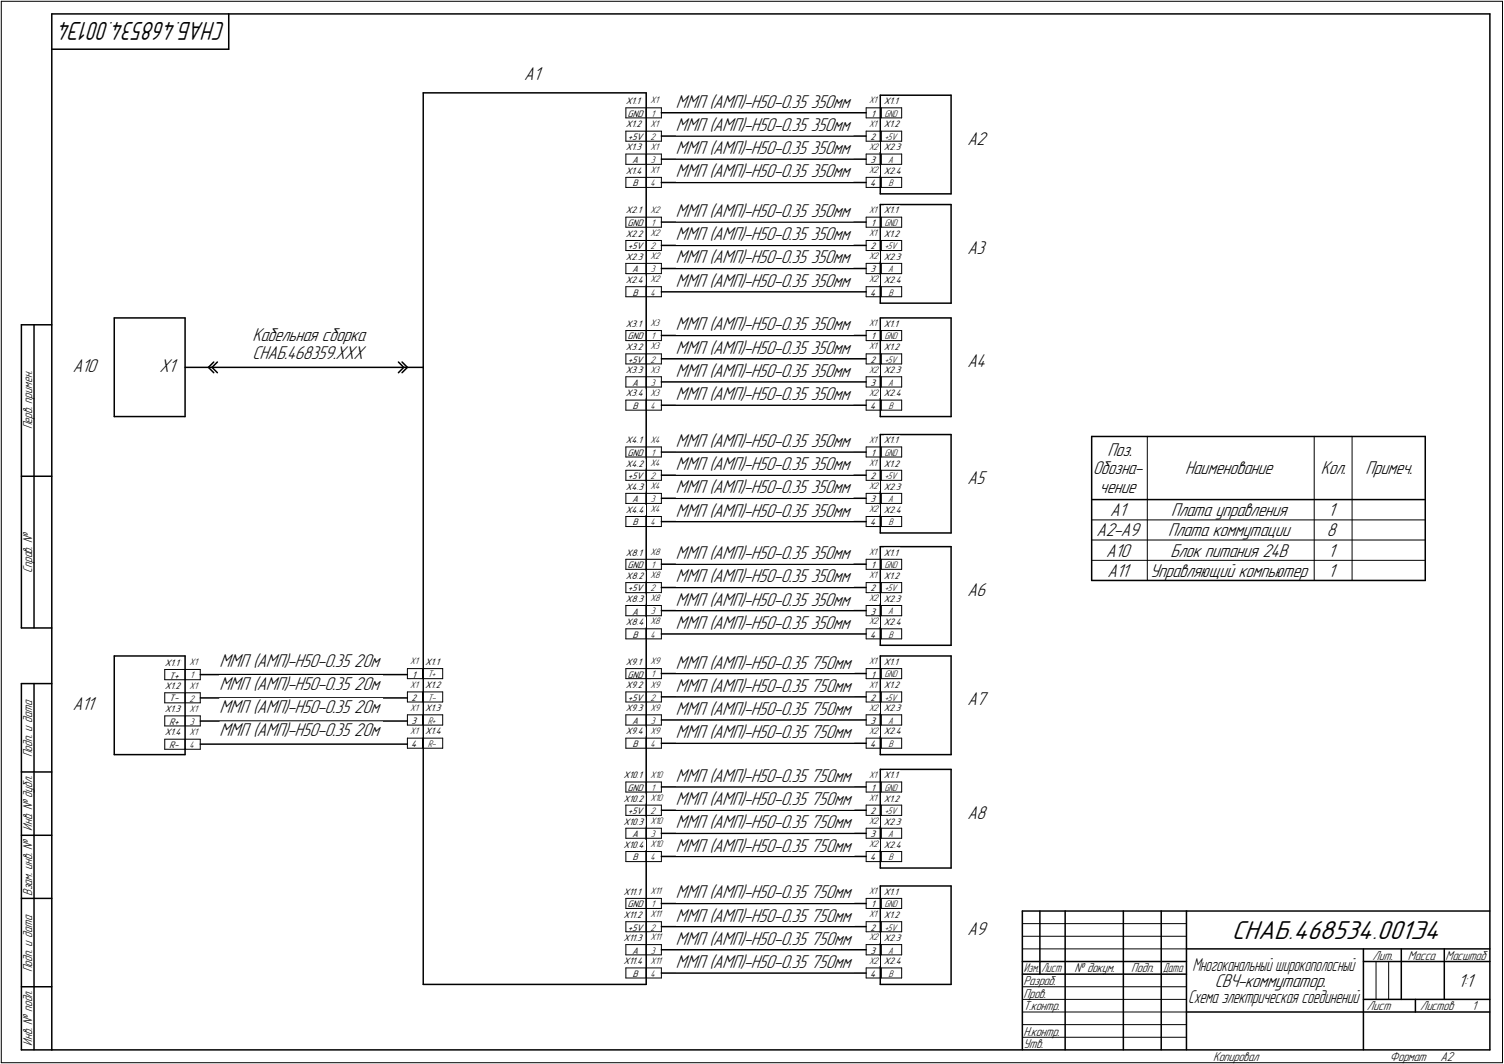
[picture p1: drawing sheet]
<svg xmlns="http://www.w3.org/2000/svg" width="595mm" height="421mm" viewBox="0 0 595 421" stroke-linecap="round" stroke-linejoin="round" font-family="sans-serif">
<defs><g id="words">
<text font-size="10.9" x="487.4" y="371.6">СНАБ.468534.001Э4</text>
<text font-size="10.7" x="89.2" y="8.9" transform="rotate(-180 89.2 8.9)">СНАБ.468534.001Э4</text>
<g font-size="7.8">
<text x="207.5" y="31.6">A1</text>
<text x="267.5" y="42.6">ММП (АМП)-H50-0.35</text>
<text x="320.8" y="42.6">350мм</text>
<text x="267.5" y="51.9">ММП (АМП)-H50-0.35</text>
<text x="320.8" y="51.9">350мм</text>
<text x="382.8" y="57.2">A2</text>
<text x="267.5" y="61">ММП (АМП)-H50-0.35</text>
<text x="320.8" y="61">350мм</text>
<text x="267.5" y="70.2">ММП (АМП)-H50-0.35</text>
<text x="320.8" y="70.2">350мм</text>
<text x="267.5" y="85.9">ММП (АМП)-H50-0.35</text>
<text x="320.8" y="85.9">350мм</text>
<text x="267.5" y="95.1">ММП (АМП)-H50-0.35</text>
<text x="320.8" y="95.1">350мм</text>
<text x="382.8" y="100.5">A3</text>
<text x="267.5" y="104.3">ММП (АМП)-H50-0.35</text>
<text x="320.8" y="104.3">350мм</text>
<text x="267.5" y="113.4">ММП (АМП)-H50-0.35</text>
<text x="320.8" y="113.4">350мм</text>
<text x="267.5" y="130.8">ММП (АМП)-H50-0.35</text>
<text x="320.8" y="130.8">350мм</text>
<text x="99.9" y="135">Кабельная сборка</text>
<text x="99.9" y="142.2">СНАБ.468359.XXX</text>
<text x="267.5" y="140">ММП (АМП)-H50-0.35</text>
<text x="320.8" y="140">350мм</text>
<text x="28.8" y="147.4">A10</text>
<text x="63.1" y="147.4">X1</text>
<text x="267.5" y="149.1">ММП (АМП)-H50-0.35</text>
<text x="320.8" y="149.1">350мм</text>
<text x="382.8" y="145.3">A4</text>
<text x="267.5" y="158.3">ММП (АМП)-H50-0.35</text>
<text x="320.8" y="158.3">350мм</text>
<text x="267.5" y="176.9">ММП (АМП)-H50-0.35</text>
<text x="320.8" y="176.9">350мм</text>
<text x="438.2" y="180.6">Поз.</text>
<text x="267.5" y="186.1">ММП (АМП)-H50-0.35</text>
<text x="320.8" y="186.1">350мм</text>
<text x="382.8" y="191.4">A5</text>
<text x="432.5" y="187.8">Обозна-</text>
<text x="469" y="187.8">Наименование</text>
<text x="522.7" y="187.8">Кол.</text>
<text x="540.3" y="187.8">Примеч.</text>
<text x="267.5" y="195.2">ММП (АМП)-H50-0.35</text>
<text x="320.8" y="195.2">350мм</text>
<text x="435.1" y="194.9">чение</text>
<text x="267.5" y="204.4">ММП (АМП)-H50-0.35</text>
<text x="320.8" y="204.4">350мм</text>
<text x="439.2" y="204.3">А1</text>
<text x="463.4" y="204.3">Плата управления</text>
<text x="525.5" y="204.3">1</text>
<text x="433.9" y="212.3">А2-А9</text>
<text x="462.2" y="212.3">Плата коммутации</text>
<text x="525" y="212.3">8</text>
<text x="267.5" y="221.3">ММП (АМП)-H50-0.35</text>
<text x="320.8" y="221.3">350мм</text>
<text x="437.6" y="220.3">А10</text>
<text x="463.1" y="220.3">Блок питания 24В</text>
<text x="525.5" y="220.3">1</text>
<text x="267.5" y="230.5">ММП (АМП)-H50-0.35</text>
<text x="320.8" y="230.5">350мм</text>
<text x="438.2" y="228.3">А11</text>
<text x="455.1" y="228.3">Управляющий компьютер</text>
<text x="525.5" y="228.3">1</text>
<text x="267.5" y="239.6">ММП (АМП)-H50-0.35</text>
<text x="320.8" y="239.6">350мм</text>
<text x="382.8" y="235.9">A6</text>
<text x="267.5" y="248.8">ММП (АМП)-H50-0.35</text>
<text x="320.8" y="248.8">350мм</text>
<text x="86.9" y="263.8">ММП (АМП)-H50-0.35</text>
<text x="140.2" y="263.8">20м</text>
<text x="267.5" y="264.6">ММП (АМП)-H50-0.35</text>
<text x="320.8" y="264.6">750мм</text>
<text x="86.9" y="273">ММП (АМП)-H50-0.35</text>
<text x="140.2" y="273">20м</text>
<text x="267.5" y="273.8">ММП (АМП)-H50-0.35</text>
<text x="320.8" y="273.8">750мм</text>
<text x="28.8" y="281.2">A11</text>
<text x="382.8" y="279.1">A7</text>
<text x="86.9" y="282.1">ММП (АМП)-H50-0.35</text>
<text x="140.2" y="282.1">20м</text>
<text x="267.5" y="282.9">ММП (АМП)-H50-0.35</text>
<text x="320.8" y="282.9">750мм</text>
<text x="86.9" y="291.3">ММП (АМП)-H50-0.35</text>
<text x="140.2" y="291.3">20м</text>
<text x="267.5" y="292.1">ММП (АМП)-H50-0.35</text>
<text x="320.8" y="292.1">750мм</text>
<text x="267.5" y="309.4">ММП (АМП)-H50-0.35</text>
<text x="320.8" y="309.4">750мм</text>
<text x="267.5" y="318.6">ММП (АМП)-H50-0.35</text>
<text x="320.8" y="318.6">750мм</text>
<text x="382.8" y="324">A8</text>
<text x="267.5" y="327.8">ММП (АМП)-H50-0.35</text>
<text x="320.8" y="327.8">750мм</text>
<text x="267.5" y="337">ММП (АМП)-H50-0.35</text>
<text x="320.8" y="337">750мм</text>
<text x="267.5" y="355.5">ММП (АМП)-H50-0.35</text>
<text x="320.8" y="355.5">750мм</text>
<text x="267.5" y="364.7">ММП (АМП)-H50-0.35</text>
<text x="320.8" y="364.7">750мм</text>
<text x="382.8" y="370.1">A9</text>
<text x="267.5" y="373.8">ММП (АМП)-H50-0.35</text>
<text x="320.8" y="373.8">750мм</text>
<text x="267.5" y="383">ММП (АМП)-H50-0.35</text>
<text x="320.8" y="383">750мм</text>
<text x="480.6" y="390.5">СВЧ-коммутатор.</text>
<text x="576.9" y="390.5">1:1</text>
</g>
<g font-size="7.6">
<text x="471.8" y="384.1">Многоканальный широкополосный</text>
<text x="470.2" y="397">Схема электрическая соединений</text>
</g>
<g font-size="5.4">
<text x="12.8" y="169.9" transform="rotate(-90 12.8 169.9)">Перв. примен.</text>
<text x="12.8" y="226.8" transform="rotate(-90 12.8 226.8)">Справ. №</text>
<text x="12.8" y="299.7" transform="rotate(-90 12.8 299.7)">Подп. и дата</text>
<text x="12.8" y="328.8" transform="rotate(-90 12.8 328.8)">Инв. № дубл.</text>
<text x="12.8" y="354.6" transform="rotate(-90 12.8 354.6)">Взам. инв. №</text>
<text x="543.1" y="379.8">Лит.</text>
<text x="557.1" y="379.8">Масса</text>
<text x="572" y="379.8">Масштаб</text>
<text x="12.8" y="384.7" transform="rotate(-90 12.8 384.7)">Подп. и дата</text>
<text x="405" y="389.8">Разраб.</text>
<text x="425.2" y="384.8">№ докум.</text>
<text x="447.6" y="384.8">Подп.</text>
<text x="405" y="394.8">Пров.</text>
<text x="405" y="399.8">Т.контр.</text>
<text x="540.9" y="399.8">Лист</text>
<text x="561.9" y="399.8">Листов</text>
<text x="582.4" y="399.8">1</text>
<text x="12.8" y="413.8" transform="rotate(-90 12.8 413.8)">Инв. № подл.</text>
<text x="405" y="409.8">Н.контр.</text>
<text x="405" y="414.8">Утв.</text>
<text x="480" y="419.8">Копировал</text>
<text x="550" y="419.8">Формат</text>
<text x="570" y="419.8">A2</text>
</g>
<g font-size="5.3">
<text x="405.1" y="384.8">Изм.</text>
<text x="412.1" y="384.8">Лист</text>
<text x="460.1" y="384.8">Дата</text>
</g>
<g font-size="4">
<text x="257.4" y="40.9">X1</text>
<text x="343.9" y="40.9">X1</text>
<text x="257.7" y="46.2">1</text>
<text x="349.9" y="46.2">GND</text>
<text x="257.4" y="50.2">X1</text>
<text x="343.9" y="50.2">X1</text>
<text x="257.4" y="55.4">2</text>
<text x="257.4" y="59.3">X1</text>
<text x="343.9" y="59.3">X2</text>
<text x="350.1" y="55.4">+5V</text>
<text x="257.5" y="64.5">3</text>
<text x="351.4" y="64.5">A</text>
<text x="257.4" y="68.5">X1</text>
<text x="343.9" y="68.5">X2</text>
<text x="257.4" y="73.7">4</text>
<text x="351.5" y="73.7">B</text>
<text x="257.4" y="84.2">X12</text>
<text x="257.7" y="89.4">1</text>
<text x="343.9" y="84.2">X1</text>
<text x="349.9" y="89.4">GND</text>
<text x="257.4" y="93.4">X12</text>
<text x="343.9" y="93.4">X1</text>
<text x="257.4" y="98.6">2</text>
<text x="350.1" y="98.6">+5V</text>
<text x="257.4" y="102.5">X12</text>
<text x="257.5" y="107.8">3</text>
<text x="343.9" y="102.5">X2</text>
<text x="351.4" y="107.8">A</text>
<text x="257.4" y="111.7">X12</text>
<text x="343.9" y="111.7">X2</text>
<text x="257.4" y="117">4</text>
<text x="351.5" y="117">B</text>
<text x="257.4" y="129.1">X13</text>
<text x="343.9" y="129.1">X1</text>
<text x="257.7" y="134.3">1</text>
<text x="349.9" y="134.3">GND</text>
<text x="257.4" y="143.5">2</text>
<text x="257.4" y="138.3">X13</text>
<text x="343.9" y="138.3">X1</text>
<text x="350.1" y="143.5">+5V</text>
<text x="257.4" y="147.4">X13</text>
<text x="343.9" y="147.4">X2</text>
<text x="257.5" y="152.6">3</text>
<text x="351.4" y="152.6">A</text>
<text x="257.4" y="161.8">4</text>
<text x="257.4" y="156.6">X13</text>
<text x="343.9" y="156.6">X2</text>
<text x="351.5" y="161.8">B</text>
<text x="257.4" y="175.2">X14</text>
<text x="343.9" y="175.2">X1</text>
<text x="257.4" y="184.4">X14</text>
<text x="257.7" y="180.4">1</text>
<text x="343.9" y="184.4">X1</text>
<text x="349.9" y="180.4">GND</text>
<text x="257.4" y="189.6">2</text>
<text x="350.1" y="189.6">+5V</text>
<text x="257.4" y="193.5">X14</text>
<text x="343.9" y="193.5">X2</text>
<text x="257.4" y="202.7">X14</text>
<text x="257.5" y="198.7">3</text>
<text x="343.9" y="202.7">X2</text>
<text x="351.4" y="198.7">A</text>
<text x="257.4" y="207.9">4</text>
<text x="351.5" y="207.9">B</text>
<text x="257.4" y="219.6">X18</text>
<text x="343.9" y="219.6">X1</text>
<text x="257.7" y="224.8">1</text>
<text x="349.9" y="224.8">GND</text>
<text x="257.4" y="228.8">X18</text>
<text x="343.9" y="228.8">X1</text>
<text x="257.4" y="234">2</text>
<text x="257.4" y="237.9">X18</text>
<text x="343.9" y="237.9">X2</text>
<text x="350.1" y="234">+5V</text>
<text x="257.5" y="243.1">3</text>
<text x="351.4" y="243.1">A</text>
<text x="257.4" y="247.1">X18</text>
<text x="343.9" y="247.1">X2</text>
<text x="257.4" y="252.3">4</text>
<text x="351.5" y="252.3">B</text>
<text x="75" y="263.3">X1</text>
<text x="162.3" y="262.8">X1</text>
<text x="257.4" y="262.8">X19</text>
<text x="343.9" y="262.8">X1</text>
<text x="75.3" y="268.5">1</text>
<text x="169.3" y="268.1">T+</text>
<text x="257.7" y="268.1">1</text>
<text x="349.9" y="268.1">GND</text>
<text x="75" y="272.5">X1</text>
<text x="162.3" y="272.1">X1</text>
<text x="257.4" y="272.1">X19</text>
<text x="343.9" y="272.1">X1</text>
<text x="75" y="277.7">2</text>
<text x="75" y="281.6">X1</text>
<text x="162.3" y="281.2">X1</text>
<text x="169.3" y="277.3">T-</text>
<text x="257.4" y="277.3">2</text>
<text x="257.4" y="281.2">X19</text>
<text x="343.9" y="281.2">X2</text>
<text x="350.1" y="277.3">+5V</text>
<text x="75.1" y="286.8">3</text>
<text x="169.3" y="286.4">R+</text>
<text x="257.5" y="286.4">3</text>
<text x="351.4" y="286.4">A</text>
<text x="75" y="290.8">X1</text>
<text x="162.3" y="290.4">X1</text>
<text x="257.4" y="290.4">X19</text>
<text x="343.9" y="290.4">X2</text>
<text x="75" y="296">4</text>
<text x="169.3" y="295.6">R-</text>
<text x="257.4" y="295.6">4</text>
<text x="351.5" y="295.6">B</text>
<text x="257.4" y="307.7">X10</text>
<text x="343.9" y="307.7">X1</text>
<text x="257.4" y="316.9">X10</text>
<text x="257.7" y="312.9">1</text>
<text x="343.9" y="316.9">X1</text>
<text x="349.9" y="312.9">GND</text>
<text x="257.4" y="322.2">2</text>
<text x="350.1" y="322.2">+5V</text>
<text x="257.4" y="326.1">X10</text>
<text x="343.9" y="326.1">X2</text>
<text x="257.4" y="335.3">X10</text>
<text x="257.5" y="331.3">3</text>
<text x="343.9" y="335.3">X2</text>
<text x="351.4" y="331.3">A</text>
<text x="257.4" y="340.5">4</text>
<text x="351.5" y="340.5">B</text>
<text x="257.4" y="353.8">X11</text>
<text x="343.9" y="353.8">X1</text>
<text x="257.7" y="359">1</text>
<text x="349.9" y="359">GND</text>
<text x="257.4" y="363">X11</text>
<text x="343.9" y="363">X1</text>
<text x="257.4" y="368.2">2</text>
<text x="350.1" y="368.2">+5V</text>
<text x="257.4" y="372.1">X11</text>
<text x="257.5" y="377.4">3</text>
<text x="343.9" y="372.1">X2</text>
<text x="351.4" y="377.4">A</text>
<text x="257.4" y="381.3">X11</text>
<text x="343.9" y="381.3">X2</text>
<text x="257.4" y="386.6">4</text>
<text x="351.5" y="386.6">B</text>
</g>
<g font-size="3.9">
<text x="247.7" y="41.2">X1.21</text>
<text x="349.8" y="41.2">X1.1</text>
<text x="248.2" y="46.2">GND</text>
<text x="344.7" y="46.2">1</text>
<text x="247.7" y="50.4">X1.2</text>
<text x="349.8" y="50.4">X1.2</text>
<text x="247.7" y="59.5">X1.23</text>
<text x="248.4" y="55.3">+5V</text>
<text x="344.5" y="55.4">2</text>
<text x="349.8" y="59.5">X2.3</text>
<text x="250.1" y="64.5">A</text>
<text x="344.5" y="64.5">3</text>
<text x="247.7" y="68.7">X1.24</text>
<text x="349.8" y="68.7">X2.4</text>
<text x="250.2" y="73.7">B</text>
<text x="344.3" y="73.7">4</text>
<text x="247.7" y="84.5">X12..21</text>
<text x="248.2" y="89.5">GND</text>
<text x="344.7" y="89.5">1</text>
<text x="349.8" y="84.5">X1.1</text>
<text x="247.7" y="93.7">X12..22</text>
<text x="349.8" y="93.7">X1.2</text>
<text x="248.4" y="98.7">+5V</text>
<text x="344.5" y="98.7">2</text>
<text x="247.7" y="102.8">X12..23</text>
<text x="250.1" y="107.8">A</text>
<text x="344.5" y="107.8">3</text>
<text x="349.8" y="102.8">X2.3</text>
<text x="247.7" y="112">X12..24</text>
<text x="349.8" y="112">X2.4</text>
<text x="250.2" y="117">B</text>
<text x="344.3" y="117">4</text>
<text x="247.7" y="129.3">X13..21</text>
<text x="349.8" y="129.3">X1.1</text>
<text x="248.2" y="134.3">GND</text>
<text x="344.7" y="134.3">1</text>
<text x="247.7" y="138.5">X13..22</text>
<text x="248.4" y="143.5">+5V</text>
<text x="344.5" y="143.5">2</text>
<text x="349.8" y="138.5">X1.2</text>
<text x="247.7" y="147.7">X13..23</text>
<text x="349.8" y="147.7">X2.3</text>
<text x="250.1" y="152.7">A</text>
<text x="344.5" y="152.7">3</text>
<text x="247.7" y="156.9">X13..24</text>
<text x="250.2" y="161.9">B</text>
<text x="344.3" y="161.9">4</text>
<text x="349.8" y="156.9">X2.4</text>
<text x="247.7" y="175.4">X14.2.1</text>
<text x="349.8" y="175.4">X1.1</text>
<text x="247.7" y="184.6">X14.2.2</text>
<text x="248.2" y="180.4">GND</text>
<text x="344.7" y="180.4">1</text>
<text x="349.8" y="184.6">X1.2</text>
<text x="248.4" y="189.6">+5V</text>
<text x="344.5" y="189.6">2</text>
<text x="247.7" y="193.8">X14.2.3</text>
<text x="349.8" y="193.8">X2.3</text>
<text x="247.7" y="202.9">X14.2.4</text>
<text x="250.1" y="198.8">A</text>
<text x="344.5" y="198.8">3</text>
<text x="349.8" y="202.9">X2.4</text>
<text x="250.2" y="207.9">B</text>
<text x="344.3" y="207.9">4</text>
<text x="247.7" y="219.8">X18.2.1</text>
<text x="349.8" y="219.8">X1.1</text>
<text x="248.2" y="224.8">GND</text>
<text x="344.7" y="224.8">1</text>
<text x="247.7" y="229.1">X18.2.2</text>
<text x="248.4" y="233.9">+5V</text>
<text x="349.8" y="229.1">X1.2</text>
<text x="247.7" y="238.2">X18.2.3</text>
<text x="344.5" y="234.1">2</text>
<text x="349.8" y="238.2">X2.3</text>
<text x="250.1" y="243.2">A</text>
<text x="344.5" y="243.2">3</text>
<text x="247.7" y="247.4">X18.2.4</text>
<text x="349.8" y="247.4">X2.4</text>
<text x="250.2" y="252.4">B</text>
<text x="344.3" y="252.4">4</text>
<text x="65.2" y="263.5">X1.21</text>
<text x="168.2" y="263.1">X1.1</text>
<text x="247.7" y="263.1">X19..21</text>
<text x="349.8" y="263.1">X1.1</text>
<text x="66.9" y="268.5">T+</text>
<text x="163.1" y="268.1">1</text>
<text x="248.2" y="268.1">GND</text>
<text x="344.7" y="268.1">1</text>
<text x="65.2" y="272.7">X1.2</text>
<text x="168.2" y="272.3">X1.2</text>
<text x="247.7" y="272.3">X19..22</text>
<text x="349.8" y="272.3">X1.2</text>
<text x="65.2" y="281.8">X1.23</text>
<text x="66.9" y="277.6">T-</text>
<text x="162.9" y="277.3">2</text>
<text x="168.2" y="281.4">X1.3</text>
<text x="247.7" y="281.4">X19..23</text>
<text x="248.4" y="277.3">+5V</text>
<text x="344.5" y="277.3">2</text>
<text x="349.8" y="281.4">X2.3</text>
<text x="66.9" y="286.8">R+</text>
<text x="162.9" y="286.4">3</text>
<text x="250.1" y="286.4">A</text>
<text x="344.5" y="286.4">3</text>
<text x="65.2" y="291">X1.24</text>
<text x="168.2" y="290.6">X1.4</text>
<text x="247.7" y="290.6">X19..24</text>
<text x="349.8" y="290.6">X2.4</text>
<text x="66.9" y="296">R-</text>
<text x="162.8" y="295.6">4</text>
<text x="250.2" y="295.6">B</text>
<text x="344.3" y="295.6">4</text>
<text x="246.7" y="308">XX110..21</text>
<text x="349.8" y="308">X1.1</text>
<text x="246.7" y="317.2">XX110..22</text>
<text x="248.2" y="313">GND</text>
<text x="344.7" y="313">1</text>
<text x="349.8" y="317.2">X1.2</text>
<text x="248.4" y="322.2">+5V</text>
<text x="344.5" y="322.2">2</text>
<text x="246.7" y="326.3">XX110..23</text>
<text x="349.8" y="326.3">X2.3</text>
<text x="246.7" y="335.5">XX110..24</text>
<text x="250.1" y="331.3">A</text>
<text x="344.5" y="331.3">3</text>
<text x="349.8" y="335.5">X2.4</text>
<text x="250.2" y="340.5">B</text>
<text x="344.3" y="340.5">4</text>
<text x="246.7" y="354.1">XX11.21</text>
<text x="248.2" y="359.1">GND</text>
<text x="344.7" y="359.1">1</text>
<text x="349.8" y="354.1">X1.1</text>
<text x="246.7" y="363.3">XX11.2</text>
<text x="349.8" y="363.3">X1.2</text>
<text x="248.4" y="368.3">+5V</text>
<text x="344.5" y="368.3">2</text>
<text x="246.7" y="372.4">XX11.23</text>
<text x="250.1" y="377.4">A</text>
<text x="344.5" y="377.4">3</text>
<text x="349.8" y="372.4">X2.3</text>
<text x="246.7" y="381.6">XX11.24</text>
<text x="349.8" y="381.6">X2.4</text>
<text x="250.2" y="386.6">B</text>
<text x="344.3" y="386.6">4</text>
</g>
</g></defs>
<g fill="none" stroke="#000" stroke-width=".59">
<path d="M20.5 5.5v410zM20.5 5.5h569zM20.5 19.5h70zM90.5 5.5v14zM589.5 5.5v410zM167.5 36.7h88.2zM167.5 36.7v352.9zM255.7 36.7v352.9zM348.3 37.7h28zM348.3 37.7v39zM376.3 37.7v39zM261.7 44.6h81z"/>
<path d="M261.7 53.8h81zM261.7 63h81zM261.7 72.2h81zM348.3 76.7h28zM261.7 87.9h81zM261.7 97.1h81zM348.3 80.9h28zM348.3 80.9v39.1zM376.3 80.9v39.1zM261.7 106.3h81zM261.7 115.5h81zM348.3 120h28z"/>
<path d="M8.5 128.5v120zM8.5 128.5h12zM13.5 128.5v120zM45.2 125.8h28zM45.2 125.8v39zM73.2 125.8v39zM261.7 132.8h81zM348.3 125.8h28zM348.3 125.8v39zM376.3 125.8v39zM73.2 145.4h94.3zM82.5 145.4l2.1 2.1z"/>
<path d="M83.9 145.4l2.1-2.1zM83.9 145.4l2.1 2.1zM84.6 143.3l-2.1 2.1zM157.6 143.3l2.2 2.1zM159.1 143.3l2.1 2.1zM159.8 145.4l-2.2 2.1zM161.2 145.4l-2.1 2.1zM261.7 142h81zM261.7 151.1h81zM45.2 164.8h28zM261.7 160.4h81zM261.7 178.9h81z"/>
<path d="M348.3 164.8h28zM348.3 172h28zM348.3 172v38.9zM376.3 172v38.9zM432 172.7h132zM432 172.7v57zM564 172.7v57zM8.5 188.5h12zM261.7 188h81zM261.7 197.2h81zM432 197.7h132zM261.7 206.4h81z"/>
<path d="M348.3 210.9h28zM348.3 216.3h28zM348.3 216.3v39.1zM376.3 216.3v39.1zM261.7 223.3h81zM261.7 232.5h81zM432 229.7h132zM8.5 248.5h12zM45.2 259.6h28zM45.2 259.6v39zM73.2 259.6v39zM261.7 241.6h81z"/>
<path d="M261.7 250.9h81zM348.3 255.4h28zM348.3 259.6h28zM348.3 259.6v39zM376.3 259.6v39zM8.5 270.5v145zM8.5 270.5h12zM13.5 270.5v145zM79.2 267h82zM79.2 276.2h82zM261.7 266.5h81zM261.7 275.8h81z"/>
<path d="M45.2 298.6h28zM79.2 285.3h82zM79.2 294.5h82zM261.7 284.9h81zM261.7 294.1h81zM348.3 298.6h28zM8.5 305.5h12zM261.7 311.4h81zM348.3 304.5h28zM348.3 304.5v39zM376.3 304.5v39zM8.5 330.5h12z"/>
<path d="M261.7 320.6h81zM261.7 329.8h81zM261.7 338.9h81zM8.5 355.5h12zM261.7 357.5h81zM348.3 343.5h28zM348.3 350.6h28zM348.3 350.6v39zM376.3 350.6v39zM261.7 366.7h81zM261.7 375.8h81zM404.5 360.5h185z"/>
<path d="M404.5 360.5v55zM411.5 360.5v25zM421.5 360.5v55zM444.5 360.5v55zM459.5 360.5v55zM469.5 360.5v55zM469.5 375.5h120zM539.5 375.5v40zM554.5 375.5v20zM571.5 375.5v20zM8.5 390.5h12zM167.5 389.6h88.2z"/>
<path d="M261.7 385.1h81zM348.3 389.6h28zM404.5 380.5h65zM404.5 385.5h65zM539.5 380.5h15zM539.5 395.5h50zM554.5 380.5h35zM560.1 395.5v5zM8.5 415.5h12zM20.5 415.5h569zM469.5 400.5h70zM539.5 400.5h50z"/>
</g>
<g fill="none" stroke="#000" stroke-width=".4">
<path d="M.5 .5v420zM.5 .5h594zM594.5 .5v420zM247.6 42.7h14.1zM247.6 46.7h14.1zM247.6 42.7v4zM247.6 51.9h14.1zM247.6 55.9h14.1zM247.6 51.9v4zM255.7 42.7v4zM255.7 51.9v4zM261.7 42.7v4z"/>
<path d="M261.7 51.9v4zM342.7 42.7h14.1zM342.7 46.7h14.1zM342.7 42.7v4zM342.7 51.9h14.1zM342.7 55.9h14.1zM342.7 51.9v4zM348.7 42.7v4zM348.7 51.9v4zM356.8 42.7v4zM356.8 51.9v4zM247.6 61h14.1z"/>
<path d="M247.6 65h14.1zM247.6 61v4zM247.6 70.2h14.1zM247.6 74.2h14.1zM247.6 70.2v4zM255.7 61v4zM255.7 70.2v4zM261.7 61v4zM261.7 70.2v4zM342.7 61h14.1zM342.7 65h14.1zM342.7 61v4z"/>
<path d="M342.7 70.2h14.1zM342.7 74.2h14.1zM342.7 70.2v4zM348.7 61v4zM348.7 70.2v4zM356.8 61v4zM356.8 70.2v4zM247.6 85.9h14.1zM247.6 89.9h14.1zM247.6 85.9v4zM247.6 95.2h14.1zM247.6 99.1h14.1z"/>
<path d="M247.6 95.2v3.9zM255.7 85.9v4zM255.7 95.2v3.9zM261.7 85.9v4zM261.7 95.2v3.9zM342.7 85.9h14.1zM342.7 89.9h14.1zM342.7 85.9v4zM342.7 95.2h14.1zM342.7 99.1h14.1zM342.7 95.2v3.9zM348.7 85.9v4z"/>
<path d="M348.7 95.2v3.9zM356.8 85.9v4zM356.8 95.2v3.9zM247.6 104.2h14.1zM247.6 108.3h14.1zM247.6 104.2v4.1zM247.6 113.5h14.1zM247.6 117.4h14.1zM247.6 113.5v3.9zM255.7 104.2v4.1zM255.7 113.5v3.9zM261.7 104.2v4.1z"/>
<path d="M261.7 113.5v3.9zM342.7 104.2h14.1zM342.7 108.3h14.1zM342.7 104.2v4.1zM342.7 113.5h14.1zM342.7 117.4h14.1zM342.7 113.5v3.9zM348.7 104.2v4.1zM348.7 113.5v3.9zM356.8 104.2v4.1zM356.8 113.5v3.9zM247.6 130.8h14.1z"/>
<path d="M247.6 134.8h14.1zM247.6 130.8v4zM255.7 130.8v4zM261.7 130.8v4zM342.7 130.8h14.1zM342.7 134.8h14.1zM342.7 130.8v4zM348.7 130.8v4zM356.8 130.8v4zM247.6 140h14.1zM247.6 144h14.1zM247.6 140v4z"/>
<path d="M247.6 149.1h14.1zM247.6 153.2h14.1zM247.6 149.1v4.1zM247.6 158.3h14.1zM247.6 158.3v4zM255.7 140v4zM255.7 149.1v4.1zM255.7 158.3v4zM261.7 140v4zM261.7 149.1v4.1zM261.7 158.3v4zM342.7 140h14.1z"/>
<path d="M342.7 144h14.1zM342.7 140v4zM342.7 149.1h14.1zM342.7 153.2h14.1zM342.7 149.1v4.1zM342.7 158.3h14.1zM342.7 158.3v4zM348.7 140v4zM348.7 149.1v4.1zM348.7 158.3v4zM356.8 140v4zM356.8 149.1v4.1z"/>
<path d="M356.8 158.3v4zM247.6 162.3h14.1zM247.6 176.9h14.1zM247.6 176.9v3.9zM255.7 176.9v3.9zM261.7 176.9v3.9zM342.7 162.3h14.1zM342.7 176.9h14.1zM342.7 176.9v3.9zM348.7 176.9v3.9zM356.8 176.9v3.9zM454 172.7v57z"/>
<path d="M520 172.7v57zM535 172.7v57zM247.6 180.8h14.1zM247.6 186.1h14.1zM247.6 190.1h14.1zM247.6 186.1v4zM247.6 195.2h14.1zM247.6 199.2h14.1zM247.6 195.2v4zM255.7 186.1v4zM255.7 195.2v4zM261.7 186.1v4z"/>
<path d="M261.7 195.2v4zM342.7 180.8h14.1zM342.7 186.1h14.1zM342.7 190.1h14.1zM342.7 186.1v4zM342.7 195.2h14.1zM342.7 199.2h14.1zM342.7 195.2v4zM348.7 186.1v4zM348.7 195.2v4zM356.8 186.1v4zM356.8 195.2v4z"/>
<path d="M247.6 204.4h14.1zM247.6 208.4h14.1zM247.6 204.4v4zM255.7 204.4v4zM261.7 204.4v4zM342.7 204.4h14.1zM342.7 208.4h14.1zM342.7 204.4v4zM348.7 204.4v4zM356.8 204.4v4zM432 205.7h132zM432 213.7h132z"/>
<path d="M247.6 221.3h14.1zM247.6 225.3h14.1zM247.6 221.3v4zM247.6 230.5h14.1zM247.6 234.5h14.1zM247.6 230.5v4zM247.6 239.6h14.1zM247.6 239.6v4.1zM255.7 221.3v4zM255.7 230.5v4zM255.7 239.6v4.1zM261.7 221.3v4z"/>
<path d="M261.7 230.5v4zM261.7 239.6v4.1zM342.7 221.3h14.1zM342.7 225.3h14.1zM342.7 221.3v4zM342.7 230.5h14.1zM342.7 234.5h14.1zM342.7 230.5v4zM342.7 239.6h14.1zM342.7 239.6v4.1zM348.7 221.3v4zM348.7 230.5v4z"/>
<path d="M348.7 239.6v4.1zM356.8 221.3v4zM356.8 230.5v4zM356.8 239.6v4.1zM432 221.7h132zM247.6 243.7h14.1zM247.6 248.8h14.1zM247.6 252.8h14.1zM247.6 248.8v4zM255.7 248.8v4zM261.7 248.8v4zM342.7 243.7h14.1z"/>
<path d="M342.7 248.8h14.1zM342.7 252.8h14.1zM342.7 248.8v4zM348.7 248.8v4zM356.8 248.8v4zM65.2 264.9h14zM65.2 269h14zM65.2 264.9v4.1zM65.2 274.2h14zM65.2 278.1h14zM65.2 274.2v3.9zM73.2 264.9v4.1z"/>
<path d="M73.2 274.2v3.9zM79.2 264.9v4.1zM79.2 274.2v3.9zM161.2 264.6h14zM161.2 268.6h14zM161.2 264.6v4zM161.2 273.8h14zM161.2 277.8h14zM161.2 273.8v4zM167.2 264.6v4zM167.2 273.8v4zM175.2 264.6v4z"/>
<path d="M175.2 273.8v4zM247.6 264.6h14.1zM247.6 268.6h14.1zM247.6 264.6v4zM247.6 273.8h14.1zM247.6 277.8h14.1zM247.6 273.8v4zM255.7 264.6v4zM255.7 273.8v4zM261.7 264.6v4zM261.7 273.8v4zM342.7 264.6h14.1z"/>
<path d="M342.7 268.6h14.1zM342.7 264.6v4zM342.7 273.8h14.1zM342.7 277.8h14.1zM342.7 273.8v4zM348.7 264.6v4zM348.7 273.8v4zM356.8 264.6v4zM356.8 273.8v4zM65.2 283.3h14zM65.2 287.3h14zM65.2 283.3v4z"/>
<path d="M65.2 292.5h14zM65.2 296.5h14zM65.2 292.5v4zM73.2 283.3v4zM73.2 292.5v4zM79.2 283.3v4zM79.2 292.5v4zM161.2 282.9h14zM161.2 286.9h14zM161.2 282.9v4zM161.2 292.1h14zM161.2 296.1h14z"/>
<path d="M161.2 292.1v4zM167.2 282.9v4zM167.2 292.1v4zM175.2 282.9v4zM175.2 292.1v4zM247.6 282.9h14.1zM247.6 286.9h14.1zM247.6 282.9v4zM247.6 292.1h14.1zM247.6 296.1h14.1zM247.6 292.1v4zM255.7 282.9v4z"/>
<path d="M255.7 292.1v4zM261.7 282.9v4zM261.7 292.1v4zM342.7 282.9h14.1zM342.7 286.9h14.1zM342.7 282.9v4zM342.7 292.1h14.1zM342.7 296.1h14.1zM342.7 292.1v4zM348.7 282.9v4zM348.7 292.1v4zM356.8 282.9v4z"/>
<path d="M356.8 292.1v4zM247.6 309.5h14.1zM247.6 313.4h14.1zM247.6 309.5v3.9zM247.6 318.6h14.1zM247.6 318.6v4.1zM255.7 309.5v3.9zM255.7 318.6v4.1zM261.7 309.5v3.9zM261.7 318.6v4.1zM342.7 309.5h14.1zM342.7 313.4h14.1z"/>
<path d="M342.7 309.5v3.9zM342.7 318.6h14.1zM342.7 318.6v4.1zM348.7 309.5v3.9zM348.7 318.6v4.1zM356.8 309.5v3.9zM356.8 318.6v4.1zM247.6 322.7h14.1zM247.6 327.7h14.1zM247.6 331.7h14.1zM247.6 327.7v4zM247.6 337h14.1z"/>
<path d="M247.6 337v4zM255.7 327.7v4zM255.7 337v4zM261.7 327.7v4zM261.7 337v4zM342.7 322.7h14.1zM342.7 327.7h14.1zM342.7 331.7h14.1zM342.7 327.7v4zM342.7 337h14.1zM342.7 337v4zM348.7 327.7v4z"/>
<path d="M348.7 337v4zM356.8 327.7v4zM356.8 337v4zM247.6 341h14.1zM247.6 355.5h14.1zM247.6 359.5h14.1zM247.6 355.5v4zM255.7 355.5v4zM261.7 355.5v4zM342.7 341h14.1zM342.7 355.5h14.1zM342.7 359.5h14.1z"/>
<path d="M342.7 355.5v4zM348.7 355.5v4zM356.8 355.5v4zM247.6 364.7h14.1zM247.6 368.7h14.1zM247.6 364.7v4zM247.6 373.8h14.1zM247.6 377.9h14.1zM247.6 373.8v4.1zM255.7 364.7v4zM255.7 373.8v4.1zM261.7 364.7v4z"/>
<path d="M261.7 373.8v4.1zM342.7 364.7h14.1zM342.7 368.7h14.1zM342.7 364.7v4zM342.7 373.8h14.1zM342.7 377.9h14.1zM342.7 373.8v4.1zM348.7 364.7v4zM348.7 373.8v4.1zM356.8 364.7v4zM356.8 373.8v4.1zM404.5 370.5h65z"/>
<path d="M404.5 375.5h65zM404.5 365.5h65zM247.6 383h14.1zM247.6 387h14.1zM247.6 383v4zM255.7 383v4zM261.7 383v4zM342.7 383h14.1zM342.7 387h14.1zM342.7 383v4zM348.7 383v4zM356.8 383v4z"/>
<path d="M404.5 390.5h65zM404.5 395.5h65zM544.5 380.5v15zM549.5 380.5v15zM404.5 400.5h65zM404.5 405.5h65zM404.5 410.5h65zM.5 420.5h594z"/>
</g>
<g fill="#fff" stroke="#fff" stroke-width=".4">
<path d="M257.5 38.1h3.7zM257.5 38.2h3.7zM257.5 38.3h3.7zM257.5 38.4h3.7zM257.5 38.4h3.7zM257.5 38.5h3.7zM257.5 38.6h3.7zM257.5 38.7h3.7zM257.5 38.8h3.7zM257.5 38.9h3.7zM257.5 38.9h3.7zM257.5 39h3.7zM257.5 39.1h3.7zM257.5 39.2h3.7zM257.5 39.3h3.7zM257.5 39.4h3.7zM257.5 39.5h3.7zM257.5 39.5h3.7zM257.5 39.6h3.7zM257.5 39.7h3.7zM257.5 39.8h3.7zM257.5 39.9h3.7zM257.5 40h3.7zM257.5 40h3.7zM257.5 40.1h3.7zM257.5 40.2h3.7zM257.5 40.3h3.7zM257.5 40.4h3.7zM257.5 40.5h3.7zM257.5 40.6h3.7zM257.5 40.6h3.7zM257.5 40.7h3.7zM257.5 40.8h3.7zM257.5 40.9h3.7zM257.5 41h3.7zM257.5 41.1h3.7zM257.5 41.1h3.7zM257.5 41.2h3.7zM257.5 41.3h3.7zM257.5 41.4h3.7zM257.5 41.5h3.7zM257.5 41.6h3.7zM257.5 41.7h3.7z"/>
<path d="M247.6 38.3h6.9zM247.6 38.4h6.9zM247.6 38.4h6.9zM247.6 38.5h6.9zM247.6 38.6h6.9zM247.6 38.7h6.9zM247.6 38.8h6.9zM247.6 38.9h6.9zM247.6 38.9h6.9zM247.6 39h6.9zM247.6 39.1h6.9zM247.6 39.2h6.9zM247.6 39.3h6.9zM247.6 39.4h6.9zM247.6 39.5h6.9zM247.6 39.5h6.9zM247.6 39.6h6.9zM247.6 39.7h6.9zM247.6 39.8h6.9zM247.6 39.9h6.9zM247.6 40h6.9zM247.6 40h6.9zM247.6 40.1h6.9zM247.6 40.2h6.9zM247.6 40.3h6.9zM247.6 40.4h6.9zM247.6 40.5h6.9zM247.6 40.6h6.9zM247.6 40.6h6.9zM247.6 40.7h6.9zM247.6 40.8h6.9zM247.6 40.9h6.9zM247.6 41h6.9zM247.6 41.1h6.9zM247.6 41.1h6.9zM247.6 41.2h6.9zM247.6 41.3h6.9zM247.6 41.4h6.9zM247.6 41.5h6.9zM247.6 41.6h6.9zM247.6 41.7h6.9zM247.6 41.7h6.9zM247.6 41.8h6.9zM247.6 41.9h6.9z"/>
<path d="M257.5 38.1h3.7zM257.5 38.2h3.7zM257.5 38.3h3.7zM257.5 38.4h3.7zM257.5 38.4h3.7zM257.5 38.5h3.7zM257.5 38.6h3.7zM257.5 38.7h3.7zM257.5 38.8h3.7zM257.5 38.9h3.7zM257.5 38.9h3.7zM257.5 39h3.7zM257.5 39.1h3.7zM257.5 39.2h3.7zM257.5 39.3h3.7zM257.5 39.4h3.7zM257.5 39.5h3.7zM257.5 39.5h3.7zM257.5 39.6h3.7zM257.5 39.7h3.7zM257.5 39.8h3.7zM257.5 39.9h3.7zM257.5 40h3.7zM257.5 40h3.7zM257.5 40.1h3.7zM257.5 40.2h3.7zM257.5 40.3h3.7zM257.5 40.4h3.7zM257.5 40.5h3.7zM257.5 40.6h3.7zM257.5 40.6h3.7zM257.5 40.7h3.7zM257.5 40.8h3.7zM257.5 40.9h3.7zM257.5 41h3.7zM257.5 41.1h3.7zM257.5 41.1h3.7zM257.5 41.2h3.7zM257.5 41.3h3.7zM257.5 41.4h3.7zM257.5 41.5h3.7zM257.5 41.6h3.7zM257.5 41.7h3.7z"/>
<path d="M247.6 38.3h6.9zM247.6 38.4h6.9zM247.6 38.4h6.9zM247.6 38.5h6.9zM247.6 38.6h6.9zM247.6 38.7h6.9zM247.6 38.8h6.9zM247.6 38.9h6.9zM247.6 38.9h6.9zM247.6 39h6.9zM247.6 39.1h6.9zM247.6 39.2h6.9zM247.6 39.3h6.9zM247.6 39.4h6.9zM247.6 39.5h6.9zM247.6 39.5h6.9zM247.6 39.6h6.9zM247.6 39.7h6.9zM247.6 39.8h6.9zM247.6 39.9h6.9zM247.6 40h6.9zM247.6 40h6.9zM247.6 40.1h6.9zM247.6 40.2h6.9zM247.6 40.3h6.9zM247.6 40.4h6.9zM247.6 40.5h6.9zM247.6 40.6h6.9zM247.6 40.6h6.9zM247.6 40.7h6.9zM247.6 40.8h6.9zM247.6 40.9h6.9zM247.6 41h6.9zM247.6 41.1h6.9zM247.6 41.1h6.9zM247.6 41.2h6.9zM247.6 41.3h6.9zM247.6 41.4h6.9zM247.6 41.5h6.9zM247.6 41.6h6.9zM247.6 41.7h6.9zM247.6 41.7h6.9zM247.6 41.8h6.9zM247.6 41.9h6.9z"/>
<path d="M257.5 38.1h3.7zM257.5 38.2h3.7zM257.5 38.3h3.7zM257.5 38.4h3.7zM257.5 38.4h3.7zM257.5 38.5h3.7zM257.5 38.6h3.7zM257.5 38.7h3.7zM257.5 38.8h3.7zM257.5 38.9h3.7zM257.5 38.9h3.7zM257.5 39h3.7zM257.5 39.1h3.7zM257.5 39.2h3.7zM257.5 39.3h3.7zM257.5 39.4h3.7zM257.5 39.5h3.7zM257.5 39.5h3.7zM257.5 39.6h3.7zM257.5 39.7h3.7zM257.5 39.8h3.7zM257.5 39.9h3.7zM257.5 40h3.7zM257.5 40h3.7zM257.5 40.1h3.7zM257.5 40.2h3.7zM257.5 40.3h3.7zM257.5 40.4h3.7zM257.5 40.5h3.7zM257.5 40.6h3.7zM257.5 40.6h3.7zM257.5 40.7h3.7zM257.5 40.8h3.7zM257.5 40.9h3.7zM257.5 41h3.7zM257.5 41.1h3.7zM257.5 41.1h3.7zM257.5 41.2h3.7zM257.5 41.3h3.7zM257.5 41.4h3.7zM257.5 41.5h3.7zM257.5 41.6h3.7zM257.5 41.7h3.7z"/>
<path d="M247.6 38.3h6.9zM247.6 38.4h6.9zM247.6 38.4h6.9zM247.6 38.5h6.9zM247.6 38.6h6.9zM247.6 38.7h6.9zM247.6 38.8h6.9zM247.6 38.9h6.9zM247.6 38.9h6.9zM247.6 39h6.9zM247.6 39.1h6.9zM247.6 39.2h6.9zM247.6 39.3h6.9zM247.6 39.4h6.9zM247.6 39.5h6.9zM247.6 39.5h6.9zM247.6 39.6h6.9zM247.6 39.7h6.9zM247.6 39.8h6.9zM247.6 39.9h6.9zM247.6 40h6.9zM247.6 40h6.9zM247.6 40.1h6.9zM247.6 40.2h6.9zM247.6 40.3h6.9zM247.6 40.4h6.9zM247.6 40.5h6.9zM247.6 40.6h6.9zM247.6 40.6h6.9zM247.6 40.7h6.9zM247.6 40.8h6.9zM247.6 40.9h6.9zM247.6 41h6.9zM247.6 41.1h6.9zM247.6 41.1h6.9zM247.6 41.2h6.9zM247.6 41.3h6.9zM247.6 41.4h6.9zM247.6 41.5h6.9zM247.6 41.6h6.9zM247.6 41.7h6.9zM247.6 41.7h6.9zM247.6 41.8h6.9zM247.6 41.9h6.9z"/>
<path d="M257.5 38.1h3.7zM257.5 38.2h3.7zM257.5 38.3h3.7zM257.5 38.4h3.7zM257.5 38.4h3.7zM257.5 38.5h3.7zM257.5 38.6h3.7zM257.5 38.7h3.7zM257.5 38.8h3.7zM257.5 38.9h3.7zM257.5 38.9h3.7zM257.5 39h3.7zM257.5 39.1h3.7zM257.5 39.2h3.7zM257.5 39.3h3.7zM257.5 39.4h3.7zM257.5 39.5h3.7zM257.5 39.5h3.7zM257.5 39.6h3.7zM257.5 39.7h3.7zM257.5 39.8h3.7zM257.5 39.9h3.7zM257.5 40h3.7zM257.5 40h3.7zM257.5 40.1h3.7zM257.5 40.2h3.7zM257.5 40.3h3.7zM257.5 40.4h3.7zM257.5 40.5h3.7zM257.5 40.6h3.7zM257.5 40.6h3.7zM257.5 40.7h3.7zM257.5 40.8h3.7zM257.5 40.9h3.7zM257.5 41h3.7zM257.5 41.1h3.7zM257.5 41.1h3.7zM257.5 41.2h3.7zM257.5 41.3h3.7zM257.5 41.4h3.7zM257.5 41.5h3.7zM257.5 41.6h3.7zM257.5 41.7h3.7z"/>
<path d="M247.6 38.3h6.5zM247.6 38.4h6.5zM247.6 38.4h6.5zM247.6 38.5h6.5zM247.6 38.6h6.5zM247.6 38.7h6.5zM247.6 38.8h6.5zM247.6 38.9h6.5zM247.6 38.9h6.5zM247.6 39h6.5zM247.6 39.1h6.5zM247.6 39.2h6.5zM247.6 39.3h6.5zM247.6 39.4h6.5zM247.6 39.5h6.5zM247.6 39.5h6.5zM247.6 39.6h6.5zM247.6 39.7h6.5zM247.6 39.8h6.5zM247.6 39.9h6.5zM247.6 40h6.5zM247.6 40h6.5zM247.6 40.1h6.5zM247.6 40.2h6.5zM247.6 40.3h6.5zM247.6 40.4h6.5zM247.6 40.5h6.5zM247.6 40.6h6.5zM247.6 40.6h6.5zM247.6 40.7h6.5zM247.6 40.8h6.5zM247.6 40.9h6.5zM247.6 41h6.5zM247.6 41.1h6.5zM247.6 41.1h6.5zM247.6 41.2h6.5zM247.6 41.3h6.5zM247.6 41.4h6.5zM247.6 41.5h6.5zM247.6 41.6h6.5zM247.6 41.7h6.5zM247.6 41.7h6.5zM247.6 41.8h6.5zM247.6 41.9h6.5z"/>
<path d="M257.5 47.3h3.7zM257.5 47.4h3.7zM257.5 47.5h3.7zM257.5 47.6h3.7zM257.5 47.7h3.7zM257.5 47.8h3.7zM257.5 47.8h3.7zM257.5 47.9h3.7zM257.5 48h3.7zM257.5 48.1h3.7zM257.5 48.2h3.7zM257.5 48.3h3.7zM257.5 48.3h3.7zM257.5 48.4h3.7zM257.5 48.5h3.7zM257.5 48.6h3.7zM257.5 48.7h3.7zM257.5 48.8h3.7zM257.5 48.9h3.7zM257.5 48.9h3.7zM257.5 49h3.7zM257.5 49.1h3.7zM257.5 49.2h3.7zM257.5 49.3h3.7zM257.5 49.4h3.7zM257.5 49.4h3.7zM257.5 49.5h3.7zM257.5 49.6h3.7zM257.5 49.7h3.7zM257.5 49.8h3.7zM257.5 49.9h3.7zM257.5 50h3.7zM257.5 50h3.7zM257.5 50.1h3.7zM257.5 50.2h3.7zM257.5 50.3h3.7zM257.5 50.4h3.7zM257.5 50.5h3.7zM257.5 50.5h3.7zM257.5 50.6h3.7zM257.5 50.7h3.7zM257.5 50.8h3.7z"/>
<path d="M247.6 47.5h6.9zM247.6 47.6h6.9zM247.6 47.7h6.9zM247.6 47.8h6.9zM247.6 47.8h6.9zM247.6 47.9h6.9zM247.6 48h6.9zM247.6 48.1h6.9zM247.6 48.2h6.9zM247.6 48.3h6.9zM247.6 48.3h6.9zM247.6 48.4h6.9zM247.6 48.5h6.9zM247.6 48.6h6.9zM247.6 48.7h6.9zM247.6 48.8h6.9zM247.6 48.9h6.9zM247.6 48.9h6.9zM247.6 49h6.9zM247.6 49.1h6.9zM247.6 49.2h6.9zM247.6 49.3h6.9zM247.6 49.4h6.9zM247.6 49.4h6.9zM247.6 49.5h6.9zM247.6 49.6h6.9zM247.6 49.7h6.9zM247.6 49.8h6.9zM247.6 49.9h6.9zM247.6 50h6.9zM247.6 50h6.9zM247.6 50.1h6.9zM247.6 50.2h6.9zM247.6 50.3h6.9zM247.6 50.4h6.9zM247.6 50.5h6.9zM247.6 50.5h6.9zM247.6 50.6h6.9zM247.6 50.7h6.9zM247.6 50.8h6.9zM247.6 50.9h6.9zM247.6 51h6.9zM247.6 51.1h6.9zM247.6 51.1h6.9z"/>
<path d="M257.5 47.3h3.7zM257.5 47.4h3.7zM257.5 47.5h3.7zM257.5 47.6h3.7zM257.5 47.7h3.7zM257.5 47.8h3.7zM257.5 47.8h3.7zM257.5 47.9h3.7zM257.5 48h3.7zM257.5 48.1h3.7zM257.5 48.2h3.7zM257.5 48.3h3.7zM257.5 48.3h3.7zM257.5 48.4h3.7zM257.5 48.5h3.7zM257.5 48.6h3.7zM257.5 48.7h3.7zM257.5 48.8h3.7zM257.5 48.9h3.7zM257.5 48.9h3.7zM257.5 49h3.7zM257.5 49.1h3.7zM257.5 49.2h3.7zM257.5 49.3h3.7zM257.5 49.4h3.7zM257.5 49.4h3.7zM257.5 49.5h3.7zM257.5 49.6h3.7zM257.5 49.7h3.7zM257.5 49.8h3.7zM257.5 49.9h3.7zM257.5 50h3.7zM257.5 50h3.7zM257.5 50.1h3.7zM257.5 50.2h3.7zM257.5 50.3h3.7zM257.5 50.4h3.7zM257.5 50.5h3.7zM257.5 50.5h3.7zM257.5 50.6h3.7zM257.5 50.7h3.7zM257.5 50.8h3.7z"/>
<path d="M247.6 47.5h6.9zM247.6 47.6h6.9zM247.6 47.7h6.9zM247.6 47.8h6.9zM247.6 47.8h6.9zM247.6 47.9h6.9zM247.6 48h6.9zM247.6 48.1h6.9zM247.6 48.2h6.9zM247.6 48.3h6.9zM247.6 48.3h6.9zM247.6 48.4h6.9zM247.6 48.5h6.9zM247.6 48.6h6.9zM247.6 48.7h6.9zM247.6 48.8h6.9zM247.6 48.9h6.9zM247.6 48.9h6.9zM247.6 49h6.9zM247.6 49.1h6.9zM247.6 49.2h6.9zM247.6 49.3h6.9zM247.6 49.4h6.9zM247.6 49.4h6.9zM247.6 49.5h6.9zM247.6 49.6h6.9zM247.6 49.7h6.9zM247.6 49.8h6.9zM247.6 49.9h6.9zM247.6 50h6.9zM247.6 50h6.9zM247.6 50.1h6.9zM247.6 50.2h6.9zM247.6 50.3h6.9zM247.6 50.4h6.9zM247.6 50.5h6.9zM247.6 50.5h6.9zM247.6 50.6h6.9zM247.6 50.7h6.9zM247.6 50.8h6.9zM247.6 50.9h6.9zM247.6 51h6.9zM247.6 51.1h6.9zM247.6 51.1h6.9z"/>
<path d="M257.5 47.3h3.7zM257.5 47.4h3.7zM257.5 47.5h3.7zM257.5 47.6h3.7zM257.5 47.7h3.7zM257.5 47.8h3.7zM257.5 47.8h3.7zM257.5 47.9h3.7zM257.5 48h3.7zM257.5 48.1h3.7zM257.5 48.2h3.7zM257.5 48.3h3.7zM257.5 48.3h3.7zM257.5 48.4h3.7zM257.5 48.5h3.7zM257.5 48.6h3.7zM257.5 48.7h3.7zM257.5 48.8h3.7zM257.5 48.9h3.7zM257.5 48.9h3.7zM257.5 49h3.7zM257.5 49.1h3.7zM257.5 49.2h3.7zM257.5 49.3h3.7zM257.5 49.4h3.7zM257.5 49.4h3.7zM257.5 49.5h3.7zM257.5 49.6h3.7zM257.5 49.7h3.7zM257.5 49.8h3.7zM257.5 49.9h3.7zM257.5 50h3.7zM257.5 50h3.7zM257.5 50.1h3.7zM257.5 50.2h3.7zM257.5 50.3h3.7zM257.5 50.4h3.7zM257.5 50.5h3.7zM257.5 50.5h3.7zM257.5 50.6h3.7zM257.5 50.7h3.7zM257.5 50.8h3.7z"/>
<path d="M247.6 47.5h6.9zM247.6 47.6h6.9zM247.6 47.7h6.9zM247.6 47.8h6.9zM247.6 47.8h6.9zM247.6 47.9h6.9zM247.6 48h6.9zM247.6 48.1h6.9zM247.6 48.2h6.9zM247.6 48.3h6.9zM247.6 48.3h6.9zM247.6 48.4h6.9zM247.6 48.5h6.9zM247.6 48.6h6.9zM247.6 48.7h6.9zM247.6 48.8h6.9zM247.6 48.9h6.9zM247.6 48.9h6.9zM247.6 49h6.9zM247.6 49.1h6.9zM247.6 49.2h6.9zM247.6 49.3h6.9zM247.6 49.4h6.9zM247.6 49.4h6.9zM247.6 49.5h6.9zM247.6 49.6h6.9zM247.6 49.7h6.9zM247.6 49.8h6.9zM247.6 49.9h6.9zM247.6 50h6.9zM247.6 50h6.9zM247.6 50.1h6.9zM247.6 50.2h6.9zM247.6 50.3h6.9zM247.6 50.4h6.9zM247.6 50.5h6.9zM247.6 50.5h6.9zM247.6 50.6h6.9zM247.6 50.7h6.9zM247.6 50.8h6.9zM247.6 50.9h6.9zM247.6 51h6.9zM247.6 51.1h6.9zM247.6 51.1h6.9z"/>
<path d="M257.5 47.3h3.7zM257.5 47.4h3.7zM257.5 47.5h3.7zM257.5 47.6h3.7zM257.5 47.7h3.7zM257.5 47.8h3.7zM257.5 47.8h3.7zM257.5 47.9h3.7zM257.5 48h3.7zM257.5 48.1h3.7zM257.5 48.2h3.7zM257.5 48.3h3.7zM257.5 48.3h3.7zM257.5 48.4h3.7zM257.5 48.5h3.7zM257.5 48.6h3.7zM257.5 48.7h3.7zM257.5 48.8h3.7zM257.5 48.9h3.7zM257.5 48.9h3.7zM257.5 49h3.7zM257.5 49.1h3.7zM257.5 49.2h3.7zM257.5 49.3h3.7zM257.5 49.4h3.7zM257.5 49.4h3.7zM257.5 49.5h3.7zM257.5 49.6h3.7zM257.5 49.7h3.7zM257.5 49.8h3.7zM257.5 49.9h3.7zM257.5 50h3.7zM257.5 50h3.7zM257.5 50.1h3.7zM257.5 50.2h3.7zM257.5 50.3h3.7zM257.5 50.4h3.7zM257.5 50.5h3.7zM257.5 50.5h3.7zM257.5 50.6h3.7zM257.5 50.7h3.7zM257.5 50.8h3.7z"/>
<path d="M247.6 47.5h6.9zM247.6 47.6h6.9zM247.6 47.7h6.9zM247.6 47.8h6.9zM247.6 47.8h6.9zM247.6 47.9h6.9zM247.6 48h6.9zM247.6 48.1h6.9zM247.6 48.2h6.9zM247.6 48.3h6.9zM247.6 48.3h6.9zM247.6 48.4h6.9zM247.6 48.5h6.9zM247.6 48.6h6.9zM247.6 48.7h6.9zM247.6 48.8h6.9zM247.6 48.9h6.9zM247.6 48.9h6.9zM247.6 49h6.9zM247.6 49.1h6.9zM247.6 49.2h6.9zM247.6 49.3h6.9zM247.6 49.4h6.9zM247.6 49.4h6.9zM247.6 49.5h6.9zM247.6 49.6h6.9zM247.6 49.7h6.9zM247.6 49.8h6.9zM247.6 49.9h6.9zM247.6 50h6.9zM247.6 50h6.9zM247.6 50.1h6.9zM247.6 50.2h6.9zM247.6 50.3h6.9zM247.6 50.4h6.9zM247.6 50.5h6.9zM247.6 50.5h6.9zM247.6 50.6h6.9zM247.6 50.7h6.9zM247.6 50.8h6.9zM247.6 50.9h6.9zM247.6 51h6.9zM247.6 51.1h6.9zM247.6 51.1h6.9z"/>
<path d="M257.5 56.5h3.7zM257.5 56.6h3.7zM257.5 56.6h3.7zM257.5 56.7h3.7zM257.5 56.8h3.7zM257.5 56.9h3.7zM257.5 57h3.7zM257.5 57.1h3.7zM257.5 57.1h3.7zM257.5 57.2h3.7zM257.5 57.3h3.7zM257.5 57.4h3.7zM257.5 57.5h3.7zM257.5 57.6h3.7zM257.5 57.7h3.7zM257.5 57.7h3.7zM257.5 57.8h3.7zM257.5 57.9h3.7zM257.5 58h3.7zM257.5 58.1h3.7zM257.5 58.2h3.7zM257.5 58.3h3.7zM257.5 58.3h3.7zM257.5 58.4h3.7zM257.5 58.5h3.7zM257.5 58.6h3.7zM257.5 58.7h3.7zM257.5 58.8h3.7zM257.5 58.8h3.7zM257.5 58.9h3.7zM257.5 59h3.7zM257.5 59.1h3.7zM257.5 59.2h3.7zM257.5 59.3h3.7zM257.5 59.4h3.7zM257.5 59.4h3.7zM257.5 59.5h3.7zM257.5 59.6h3.7zM257.5 59.7h3.7zM257.5 59.8h3.7zM257.5 59.9h3.7zM257.5 59.9h3.7z"/>
<path d="M247.6 56.6h6.9zM247.6 56.7h6.9zM247.6 56.8h6.9zM247.6 56.9h6.9zM247.6 57h6.9zM247.6 57.1h6.9zM247.6 57.1h6.9zM247.6 57.2h6.9zM247.6 57.3h6.9zM247.6 57.4h6.9zM247.6 57.5h6.9zM247.6 57.6h6.9zM247.6 57.7h6.9zM247.6 57.7h6.9zM247.6 57.8h6.9zM247.6 57.9h6.9zM247.6 58h6.9zM247.6 58.1h6.9zM247.6 58.2h6.9zM247.6 58.3h6.9zM247.6 58.3h6.9zM247.6 58.4h6.9zM247.6 58.5h6.9zM247.6 58.6h6.9zM247.6 58.7h6.9zM247.6 58.8h6.9zM247.6 58.8h6.9zM247.6 58.9h6.9zM247.6 59h6.9zM247.6 59.1h6.9zM247.6 59.2h6.9zM247.6 59.3h6.9zM247.6 59.4h6.9zM247.6 59.4h6.9zM247.6 59.5h6.9zM247.6 59.6h6.9zM247.6 59.7h6.9zM247.6 59.8h6.9zM247.6 59.9h6.9zM247.6 59.9h6.9zM247.6 60h6.9zM247.6 60.1h6.9zM247.6 60.2h6.9zM247.6 60.3h6.9z"/>
<path d="M257.5 56.5h3.7zM257.5 56.6h3.7zM257.5 56.6h3.7zM257.5 56.7h3.7zM257.5 56.8h3.7zM257.5 56.9h3.7zM257.5 57h3.7zM257.5 57.1h3.7zM257.5 57.1h3.7zM257.5 57.2h3.7zM257.5 57.3h3.7zM257.5 57.4h3.7zM257.5 57.5h3.7zM257.5 57.6h3.7zM257.5 57.7h3.7zM257.5 57.7h3.7zM257.5 57.8h3.7zM257.5 57.9h3.7zM257.5 58h3.7zM257.5 58.1h3.7zM257.5 58.2h3.7zM257.5 58.3h3.7zM257.5 58.3h3.7zM257.5 58.4h3.7zM257.5 58.5h3.7zM257.5 58.6h3.7zM257.5 58.7h3.7zM257.5 58.8h3.7zM257.5 58.8h3.7zM257.5 58.9h3.7zM257.5 59h3.7zM257.5 59.1h3.7zM257.5 59.2h3.7zM257.5 59.3h3.7zM257.5 59.4h3.7zM257.5 59.4h3.7zM257.5 59.5h3.7zM257.5 59.6h3.7zM257.5 59.7h3.7zM257.5 59.8h3.7zM257.5 59.9h3.7zM257.5 59.9h3.7z"/>
<path d="M247.6 56.6h6.9zM247.6 56.7h6.9zM247.6 56.8h6.9zM247.6 56.9h6.9zM247.6 57h6.9zM247.6 57.1h6.9zM247.6 57.1h6.9zM247.6 57.2h6.9zM247.6 57.3h6.9zM247.6 57.4h6.9zM247.6 57.5h6.9zM247.6 57.6h6.9zM247.6 57.7h6.9zM247.6 57.7h6.9zM247.6 57.8h6.9zM247.6 57.9h6.9zM247.6 58h6.9zM247.6 58.1h6.9zM247.6 58.2h6.9zM247.6 58.3h6.9zM247.6 58.3h6.9zM247.6 58.4h6.9zM247.6 58.5h6.9zM247.6 58.6h6.9zM247.6 58.7h6.9zM247.6 58.8h6.9zM247.6 58.8h6.9zM247.6 58.9h6.9zM247.6 59h6.9zM247.6 59.1h6.9zM247.6 59.2h6.9zM247.6 59.3h6.9zM247.6 59.4h6.9zM247.6 59.4h6.9zM247.6 59.5h6.9zM247.6 59.6h6.9zM247.6 59.7h6.9zM247.6 59.8h6.9zM247.6 59.9h6.9zM247.6 59.9h6.9zM247.6 60h6.9zM247.6 60.1h6.9zM247.6 60.2h6.9zM247.6 60.3h6.9z"/>
<path d="M257.5 56.5h3.7zM257.5 56.6h3.7zM257.5 56.6h3.7zM257.5 56.7h3.7zM257.5 56.8h3.7zM257.5 56.9h3.7zM257.5 57h3.7zM257.5 57.1h3.7zM257.5 57.1h3.7zM257.5 57.2h3.7zM257.5 57.3h3.7zM257.5 57.4h3.7zM257.5 57.5h3.7zM257.5 57.6h3.7zM257.5 57.7h3.7zM257.5 57.7h3.7zM257.5 57.8h3.7zM257.5 57.9h3.7zM257.5 58h3.7zM257.5 58.1h3.7zM257.5 58.2h3.7zM257.5 58.3h3.7zM257.5 58.3h3.7zM257.5 58.4h3.7zM257.5 58.5h3.7zM257.5 58.6h3.7zM257.5 58.7h3.7zM257.5 58.8h3.7zM257.5 58.8h3.7zM257.5 58.9h3.7zM257.5 59h3.7zM257.5 59.1h3.7zM257.5 59.2h3.7zM257.5 59.3h3.7zM257.5 59.4h3.7zM257.5 59.4h3.7zM257.5 59.5h3.7zM257.5 59.6h3.7zM257.5 59.7h3.7zM257.5 59.8h3.7zM257.5 59.9h3.7zM257.5 59.9h3.7z"/>
<path d="M247.6 56.6h6.9zM247.6 56.7h6.9zM247.6 56.8h6.9zM247.6 56.9h6.9zM247.6 57h6.9zM247.6 57.1h6.9zM247.6 57.1h6.9zM247.6 57.2h6.9zM247.6 57.3h6.9zM247.6 57.4h6.9zM247.6 57.5h6.9zM247.6 57.6h6.9zM247.6 57.7h6.9zM247.6 57.7h6.9zM247.6 57.8h6.9zM247.6 57.9h6.9zM247.6 58h6.9zM247.6 58.1h6.9zM247.6 58.2h6.9zM247.6 58.3h6.9zM247.6 58.3h6.9zM247.6 58.4h6.9zM247.6 58.5h6.9zM247.6 58.6h6.9zM247.6 58.7h6.9zM247.6 58.8h6.9zM247.6 58.8h6.9zM247.6 58.9h6.9zM247.6 59h6.9zM247.6 59.1h6.9zM247.6 59.2h6.9zM247.6 59.3h6.9zM247.6 59.4h6.9zM247.6 59.4h6.9zM247.6 59.5h6.9zM247.6 59.6h6.9zM247.6 59.7h6.9zM247.6 59.8h6.9zM247.6 59.9h6.9zM247.6 59.9h6.9zM247.6 60h6.9zM247.6 60.1h6.9zM247.6 60.2h6.9zM247.6 60.3h6.9z"/>
<path d="M257.5 56.5h3.7zM257.5 56.6h3.7zM257.5 56.6h3.7zM257.5 56.7h3.7zM257.5 56.8h3.7zM257.5 56.9h3.7zM257.5 57h3.7zM257.5 57.1h3.7zM257.5 57.1h3.7zM257.5 57.2h3.7zM257.5 57.3h3.7zM257.5 57.4h3.7zM257.5 57.5h3.7zM257.5 57.6h3.7zM257.5 57.7h3.7zM257.5 57.7h3.7zM257.5 57.8h3.7zM257.5 57.9h3.7zM257.5 58h3.7zM257.5 58.1h3.7zM257.5 58.2h3.7zM257.5 58.3h3.7zM257.5 58.3h3.7zM257.5 58.4h3.7zM257.5 58.5h3.7zM257.5 58.6h3.7zM257.5 58.7h3.7zM257.5 58.8h3.7zM257.5 58.8h3.7zM257.5 58.9h3.7zM257.5 59h3.7zM257.5 59.1h3.7zM257.5 59.2h3.7zM257.5 59.3h3.7zM257.5 59.4h3.7zM257.5 59.4h3.7zM257.5 59.5h3.7zM257.5 59.6h3.7zM257.5 59.7h3.7zM257.5 59.8h3.7zM257.5 59.9h3.7zM257.5 59.9h3.7z"/>
<path d="M247.6 56.6h6.9zM247.6 56.7h6.9zM247.6 56.8h6.9zM247.6 56.9h6.9zM247.6 57h6.9zM247.6 57.1h6.9zM247.6 57.1h6.9zM247.6 57.2h6.9zM247.6 57.3h6.9zM247.6 57.4h6.9zM247.6 57.5h6.9zM247.6 57.6h6.9zM247.6 57.7h6.9zM247.6 57.7h6.9zM247.6 57.8h6.9zM247.6 57.9h6.9zM247.6 58h6.9zM247.6 58.1h6.9zM247.6 58.2h6.9zM247.6 58.3h6.9zM247.6 58.3h6.9zM247.6 58.4h6.9zM247.6 58.5h6.9zM247.6 58.6h6.9zM247.6 58.7h6.9zM247.6 58.8h6.9zM247.6 58.8h6.9zM247.6 58.9h6.9zM247.6 59h6.9zM247.6 59.1h6.9zM247.6 59.2h6.9zM247.6 59.3h6.9zM247.6 59.4h6.9zM247.6 59.4h6.9zM247.6 59.5h6.9zM247.6 59.6h6.9zM247.6 59.7h6.9zM247.6 59.8h6.9zM247.6 59.9h6.9zM247.6 59.9h6.9zM247.6 60h6.9zM247.6 60.1h6.9zM247.6 60.2h6.9zM247.6 60.3h6.9z"/>
<path d="M257.5 65.7h3.7zM257.5 65.8h3.7zM257.5 65.9h3.7zM257.5 66h3.7zM257.5 66h3.7zM257.5 66.1h3.7zM257.5 66.2h3.7zM257.5 66.3h3.7zM257.5 66.4h3.7zM257.5 66.5h3.7zM257.5 66.5h3.7zM257.5 66.6h3.7zM257.5 66.7h3.7zM257.5 66.8h3.7zM257.5 66.9h3.7zM257.5 67h3.7zM257.5 67.1h3.7zM257.5 67.1h3.7zM257.5 67.2h3.7zM257.5 67.3h3.7zM257.5 67.4h3.7zM257.5 67.5h3.7zM257.5 67.6h3.7zM257.5 67.6h3.7zM257.5 67.7h3.7zM257.5 67.8h3.7zM257.5 67.9h3.7zM257.5 68h3.7zM257.5 68.1h3.7zM257.5 68.2h3.7zM257.5 68.2h3.7zM257.5 68.3h3.7zM257.5 68.4h3.7zM257.5 68.5h3.7zM257.5 68.6h3.7zM257.5 68.7h3.7zM257.5 68.7h3.7zM257.5 68.8h3.7zM257.5 68.9h3.7zM257.5 69h3.7zM257.5 69.1h3.7zM257.5 69.2h3.7z"/>
<path d="M247.6 65.9h6.9zM247.6 66h6.9zM247.6 66h6.9zM247.6 66.1h6.9zM247.6 66.2h6.9zM247.6 66.3h6.9zM247.6 66.4h6.9zM247.6 66.5h6.9zM247.6 66.5h6.9zM247.6 66.6h6.9zM247.6 66.7h6.9zM247.6 66.8h6.9zM247.6 66.9h6.9zM247.6 67h6.9zM247.6 67.1h6.9zM247.6 67.1h6.9zM247.6 67.2h6.9zM247.6 67.3h6.9zM247.6 67.4h6.9zM247.6 67.5h6.9zM247.6 67.6h6.9zM247.6 67.6h6.9zM247.6 67.7h6.9zM247.6 67.8h6.9zM247.6 67.9h6.9zM247.6 68h6.9zM247.6 68.1h6.9zM247.6 68.2h6.9zM247.6 68.2h6.9zM247.6 68.3h6.9zM247.6 68.4h6.9zM247.6 68.5h6.9zM247.6 68.6h6.9zM247.6 68.7h6.9zM247.6 68.7h6.9zM247.6 68.8h6.9zM247.6 68.9h6.9zM247.6 69h6.9zM247.6 69.1h6.9zM247.6 69.2h6.9zM247.6 69.3h6.9zM247.6 69.3h6.9zM247.6 69.4h6.9z"/>
<path d="M257.5 65.7h3.7zM257.5 65.8h3.7zM257.5 65.9h3.7zM257.5 66h3.7zM257.5 66h3.7zM257.5 66.1h3.7zM257.5 66.2h3.7zM257.5 66.3h3.7zM257.5 66.4h3.7zM257.5 66.5h3.7zM257.5 66.5h3.7zM257.5 66.6h3.7zM257.5 66.7h3.7zM257.5 66.8h3.7zM257.5 66.9h3.7zM257.5 67h3.7zM257.5 67.1h3.7zM257.5 67.1h3.7zM257.5 67.2h3.7zM257.5 67.3h3.7zM257.5 67.4h3.7zM257.5 67.5h3.7zM257.5 67.6h3.7zM257.5 67.6h3.7zM257.5 67.7h3.7zM257.5 67.8h3.7zM257.5 67.9h3.7zM257.5 68h3.7zM257.5 68.1h3.7zM257.5 68.2h3.7zM257.5 68.2h3.7zM257.5 68.3h3.7zM257.5 68.4h3.7zM257.5 68.5h3.7zM257.5 68.6h3.7zM257.5 68.7h3.7zM257.5 68.7h3.7zM257.5 68.8h3.7zM257.5 68.9h3.7zM257.5 69h3.7zM257.5 69.1h3.7zM257.5 69.2h3.7z"/>
<path d="M247.6 65.9h6.9zM247.6 66h6.9zM247.6 66h6.9zM247.6 66.1h6.9zM247.6 66.2h6.9zM247.6 66.3h6.9zM247.6 66.4h6.9zM247.6 66.5h6.9zM247.6 66.5h6.9zM247.6 66.6h6.9zM247.6 66.7h6.9zM247.6 66.8h6.9zM247.6 66.9h6.9zM247.6 67h6.9zM247.6 67.1h6.9zM247.6 67.1h6.9zM247.6 67.2h6.9zM247.6 67.3h6.9zM247.6 67.4h6.9zM247.6 67.5h6.9zM247.6 67.6h6.9zM247.6 67.6h6.9zM247.6 67.7h6.9zM247.6 67.8h6.9zM247.6 67.9h6.9zM247.6 68h6.9zM247.6 68.1h6.9zM247.6 68.2h6.9zM247.6 68.2h6.9zM247.6 68.3h6.9zM247.6 68.4h6.9zM247.6 68.5h6.9zM247.6 68.6h6.9zM247.6 68.7h6.9zM247.6 68.7h6.9zM247.6 68.8h6.9zM247.6 68.9h6.9zM247.6 69h6.9zM247.6 69.1h6.9zM247.6 69.2h6.9zM247.6 69.3h6.9zM247.6 69.3h6.9zM247.6 69.4h6.9z"/>
<path d="M257.5 65.7h3.7zM257.5 65.8h3.7zM257.5 65.9h3.7zM257.5 66h3.7zM257.5 66h3.7zM257.5 66.1h3.7zM257.5 66.2h3.7zM257.5 66.3h3.7zM257.5 66.4h3.7zM257.5 66.5h3.7zM257.5 66.5h3.7zM257.5 66.6h3.7zM257.5 66.7h3.7zM257.5 66.8h3.7zM257.5 66.9h3.7zM257.5 67h3.7zM257.5 67.1h3.7zM257.5 67.1h3.7zM257.5 67.2h3.7zM257.5 67.3h3.7zM257.5 67.4h3.7zM257.5 67.5h3.7zM257.5 67.6h3.7zM257.5 67.6h3.7zM257.5 67.7h3.7zM257.5 67.8h3.7zM257.5 67.9h3.7zM257.5 68h3.7zM257.5 68.1h3.7zM257.5 68.2h3.7zM257.5 68.2h3.7zM257.5 68.3h3.7zM257.5 68.4h3.7zM257.5 68.5h3.7zM257.5 68.6h3.7zM257.5 68.7h3.7zM257.5 68.7h3.7zM257.5 68.8h3.7zM257.5 68.9h3.7zM257.5 69h3.7zM257.5 69.1h3.7zM257.5 69.2h3.7z"/>
<path d="M247.6 65.9h6.9zM247.6 66h6.9zM247.6 66h6.9zM247.6 66.1h6.9zM247.6 66.2h6.9zM247.6 66.3h6.9zM247.6 66.4h6.9zM247.6 66.5h6.9zM247.6 66.5h6.9zM247.6 66.6h6.9zM247.6 66.7h6.9zM247.6 66.8h6.9zM247.6 66.9h6.9zM247.6 67h6.9zM247.6 67.1h6.9zM247.6 67.1h6.9zM247.6 67.2h6.9zM247.6 67.3h6.9zM247.6 67.4h6.9zM247.6 67.5h6.9zM247.6 67.6h6.9zM247.6 67.6h6.9zM247.6 67.7h6.9zM247.6 67.8h6.9zM247.6 67.9h6.9zM247.6 68h6.9zM247.6 68.1h6.9zM247.6 68.2h6.9zM247.6 68.2h6.9zM247.6 68.3h6.9zM247.6 68.4h6.9zM247.6 68.5h6.9zM247.6 68.6h6.9zM247.6 68.7h6.9zM247.6 68.7h6.9zM247.6 68.8h6.9zM247.6 68.9h6.9zM247.6 69h6.9zM247.6 69.1h6.9zM247.6 69.2h6.9zM247.6 69.3h6.9zM247.6 69.3h6.9zM247.6 69.4h6.9z"/>
<path d="M257.5 65.7h3.7zM257.5 65.8h3.7zM257.5 65.9h3.7zM257.5 66h3.7zM257.5 66h3.7zM257.5 66.1h3.7zM257.5 66.2h3.7zM257.5 66.3h3.7zM257.5 66.4h3.7zM257.5 66.5h3.7zM257.5 66.5h3.7zM257.5 66.6h3.7zM257.5 66.7h3.7zM257.5 66.8h3.7zM257.5 66.9h3.7zM257.5 67h3.7zM257.5 67.1h3.7zM257.5 67.1h3.7zM257.5 67.2h3.7zM257.5 67.3h3.7zM257.5 67.4h3.7zM257.5 67.5h3.7zM257.5 67.6h3.7zM257.5 67.6h3.7zM257.5 67.7h3.7zM257.5 67.8h3.7zM257.5 67.9h3.7zM257.5 68h3.7zM257.5 68.1h3.7zM257.5 68.2h3.7zM257.5 68.2h3.7zM257.5 68.3h3.7zM257.5 68.4h3.7zM257.5 68.5h3.7zM257.5 68.6h3.7zM257.5 68.7h3.7zM257.5 68.7h3.7zM257.5 68.8h3.7zM257.5 68.9h3.7zM257.5 69h3.7zM257.5 69.1h3.7zM257.5 69.2h3.7z"/>
<path d="M247.6 65.9h7.2zM247.6 66h7.2zM247.6 66h7.2zM247.6 66.1h7.2zM247.6 66.2h7.2zM247.6 66.3h7.2zM247.6 66.4h7.2zM247.6 66.5h7.2zM247.6 66.5h7.2zM247.6 66.6h7.2zM247.6 66.7h7.2zM247.6 66.8h7.2zM247.6 66.9h7.2zM247.6 67h7.2zM247.6 67.1h7.2zM247.6 67.1h7.2zM247.6 67.2h7.2zM247.6 67.3h7.2zM247.6 67.4h7.2zM247.6 67.5h7.2zM247.6 67.6h7.2zM247.6 67.6h7.2zM247.6 67.7h7.2zM247.6 67.8h7.2zM247.6 67.9h7.2zM247.6 68h7.2zM247.6 68.1h7.2zM247.6 68.2h7.2zM247.6 68.2h7.2zM247.6 68.3h7.2zM247.6 68.4h7.2zM247.6 68.5h7.2zM247.6 68.6h7.2zM247.6 68.7h7.2zM247.6 68.7h7.2zM247.6 68.8h7.2zM247.6 68.9h7.2zM247.6 69h7.2zM247.6 69.1h7.2zM247.6 69.2h7.2zM247.6 69.3h7.2zM247.6 69.3h7.2zM247.6 69.4h7.2z"/>
<path d="M257.5 81.4h3.7zM257.5 81.4h3.7zM257.5 81.5h3.7zM257.5 81.6h3.7zM257.5 81.7h3.7zM257.5 81.8h3.7zM257.5 81.9h3.7zM257.5 82h3.7zM257.5 82h3.7zM257.5 82.1h3.7zM257.5 82.2h3.7zM257.5 82.3h3.7zM257.5 82.4h3.7zM257.5 82.5h3.7zM257.5 82.5h3.7zM257.5 82.6h3.7zM257.5 82.7h3.7zM257.5 82.8h3.7zM257.5 82.9h3.7zM257.5 83h3.7zM257.5 83.1h3.7zM257.5 83.1h3.7zM257.5 83.2h3.7zM257.5 83.3h3.7zM257.5 83.4h3.7zM257.5 83.5h3.7zM257.5 83.6h3.7zM257.5 83.7h3.7zM257.5 83.7h3.7zM257.5 83.8h3.7zM257.5 83.9h3.7zM257.5 84h3.7zM257.5 84.1h3.7zM257.5 84.2h3.7zM257.5 84.2h3.7zM257.5 84.3h3.7zM257.5 84.4h3.7zM257.5 84.5h3.7zM257.5 84.6h3.7zM257.5 84.7h3.7zM257.5 84.8h3.7zM257.5 84.8h3.7zM257.5 84.9h3.7z"/>
<path d="M247.6 81.5h6.9zM247.6 81.6h6.9zM247.6 81.7h6.9zM247.6 81.8h6.9zM247.6 81.9h6.9zM247.6 82h6.9zM247.6 82h6.9zM247.6 82.1h6.9zM247.6 82.2h6.9zM247.6 82.3h6.9zM247.6 82.4h6.9zM247.6 82.5h6.9zM247.6 82.5h6.9zM247.6 82.6h6.9zM247.6 82.7h6.9zM247.6 82.8h6.9zM247.6 82.9h6.9zM247.6 83h6.9zM247.6 83.1h6.9zM247.6 83.1h6.9zM247.6 83.2h6.9zM247.6 83.3h6.9zM247.6 83.4h6.9zM247.6 83.5h6.9zM247.6 83.6h6.9zM247.6 83.7h6.9zM247.6 83.7h6.9zM247.6 83.8h6.9zM247.6 83.9h6.9zM247.6 84h6.9zM247.6 84.1h6.9zM247.6 84.2h6.9zM247.6 84.2h6.9zM247.6 84.3h6.9zM247.6 84.4h6.9zM247.6 84.5h6.9zM247.6 84.6h6.9zM247.6 84.7h6.9zM247.6 84.8h6.9zM247.6 84.8h6.9zM247.6 84.9h6.9zM247.6 85h6.9zM247.6 85.1h6.9zM247.6 85.2h6.9z"/>
<path d="M257.5 81.4h3.7zM257.5 81.4h3.7zM257.5 81.5h3.7zM257.5 81.6h3.7zM257.5 81.7h3.7zM257.5 81.8h3.7zM257.5 81.9h3.7zM257.5 82h3.7zM257.5 82h3.7zM257.5 82.1h3.7zM257.5 82.2h3.7zM257.5 82.3h3.7zM257.5 82.4h3.7zM257.5 82.5h3.7zM257.5 82.5h3.7zM257.5 82.6h3.7zM257.5 82.7h3.7zM257.5 82.8h3.7zM257.5 82.9h3.7zM257.5 83h3.7zM257.5 83.1h3.7zM257.5 83.1h3.7zM257.5 83.2h3.7zM257.5 83.3h3.7zM257.5 83.4h3.7zM257.5 83.5h3.7zM257.5 83.6h3.7zM257.5 83.7h3.7zM257.5 83.7h3.7zM257.5 83.8h3.7zM257.5 83.9h3.7zM257.5 84h3.7zM257.5 84.1h3.7zM257.5 84.2h3.7zM257.5 84.2h3.7zM257.5 84.3h3.7zM257.5 84.4h3.7zM257.5 84.5h3.7zM257.5 84.6h3.7zM257.5 84.7h3.7zM257.5 84.8h3.7zM257.5 84.8h3.7zM257.5 84.9h3.7z"/>
<path d="M247.6 81.5h6.9zM247.6 81.6h6.9zM247.6 81.7h6.9zM247.6 81.8h6.9zM247.6 81.9h6.9zM247.6 82h6.9zM247.6 82h6.9zM247.6 82.1h6.9zM247.6 82.2h6.9zM247.6 82.3h6.9zM247.6 82.4h6.9zM247.6 82.5h6.9zM247.6 82.5h6.9zM247.6 82.6h6.9zM247.6 82.7h6.9zM247.6 82.8h6.9zM247.6 82.9h6.9zM247.6 83h6.9zM247.6 83.1h6.9zM247.6 83.1h6.9zM247.6 83.2h6.9zM247.6 83.3h6.9zM247.6 83.4h6.9zM247.6 83.5h6.9zM247.6 83.6h6.9zM247.6 83.7h6.9zM247.6 83.7h6.9zM247.6 83.8h6.9zM247.6 83.9h6.9zM247.6 84h6.9zM247.6 84.1h6.9zM247.6 84.2h6.9zM247.6 84.2h6.9zM247.6 84.3h6.9zM247.6 84.4h6.9zM247.6 84.5h6.9zM247.6 84.6h6.9zM247.6 84.7h6.9zM247.6 84.8h6.9zM247.6 84.8h6.9zM247.6 84.9h6.9zM247.6 85h6.9zM247.6 85.1h6.9zM247.6 85.2h6.9z"/>
<path d="M257.5 81.4h3.7zM257.5 81.4h3.7zM257.5 81.5h3.7zM257.5 81.6h3.7zM257.5 81.7h3.7zM257.5 81.8h3.7zM257.5 81.9h3.7zM257.5 82h3.7zM257.5 82h3.7zM257.5 82.1h3.7zM257.5 82.2h3.7zM257.5 82.3h3.7zM257.5 82.4h3.7zM257.5 82.5h3.7zM257.5 82.5h3.7zM257.5 82.6h3.7zM257.5 82.7h3.7zM257.5 82.8h3.7zM257.5 82.9h3.7zM257.5 83h3.7zM257.5 83.1h3.7zM257.5 83.1h3.7zM257.5 83.2h3.7zM257.5 83.3h3.7zM257.5 83.4h3.7zM257.5 83.5h3.7zM257.5 83.6h3.7zM257.5 83.7h3.7zM257.5 83.7h3.7zM257.5 83.8h3.7zM257.5 83.9h3.7zM257.5 84h3.7zM257.5 84.1h3.7zM257.5 84.2h3.7zM257.5 84.2h3.7zM257.5 84.3h3.7zM257.5 84.4h3.7zM257.5 84.5h3.7zM257.5 84.6h3.7zM257.5 84.7h3.7zM257.5 84.8h3.7zM257.5 84.8h3.7zM257.5 84.9h3.7z"/>
<path d="M247.6 81.5h6.9zM247.6 81.6h6.9zM247.6 81.7h6.9zM247.6 81.8h6.9zM247.6 81.9h6.9zM247.6 82h6.9zM247.6 82h6.9zM247.6 82.1h6.9zM247.6 82.2h6.9zM247.6 82.3h6.9zM247.6 82.4h6.9zM247.6 82.5h6.9zM247.6 82.5h6.9zM247.6 82.6h6.9zM247.6 82.7h6.9zM247.6 82.8h6.9zM247.6 82.9h6.9zM247.6 83h6.9zM247.6 83.1h6.9zM247.6 83.1h6.9zM247.6 83.2h6.9zM247.6 83.3h6.9zM247.6 83.4h6.9zM247.6 83.5h6.9zM247.6 83.6h6.9zM247.6 83.7h6.9zM247.6 83.7h6.9zM247.6 83.8h6.9zM247.6 83.9h6.9zM247.6 84h6.9zM247.6 84.1h6.9zM247.6 84.2h6.9zM247.6 84.2h6.9zM247.6 84.3h6.9zM247.6 84.4h6.9zM247.6 84.5h6.9zM247.6 84.6h6.9zM247.6 84.7h6.9zM247.6 84.8h6.9zM247.6 84.8h6.9zM247.6 84.9h6.9zM247.6 85h6.9zM247.6 85.1h6.9zM247.6 85.2h6.9z"/>
<path d="M257.5 81.4h4.2zM257.5 81.4h4.2zM257.5 81.5h4.2zM257.5 81.6h4.2zM257.5 81.7h4.2zM257.5 81.8h4.2zM257.5 81.9h4.2zM257.5 82h4.2zM257.5 82h4.2zM257.5 82.1h4.2zM257.5 82.2h4.2zM257.5 82.3h4.2zM257.5 82.4h4.2zM257.5 82.5h4.2zM257.5 82.5h4.2zM257.5 82.6h4.2zM257.5 82.7h4.2zM257.5 82.8h4.2zM257.5 82.9h4.2zM257.5 83h4.2zM257.5 83.1h4.2zM257.5 83.1h4.2zM257.5 83.2h4.2zM257.5 83.3h4.2zM257.5 83.4h4.2zM257.5 83.5h4.2zM257.5 83.6h4.2zM257.5 83.7h4.2zM257.5 83.7h4.2zM257.5 83.8h4.2zM257.5 83.9h4.2zM257.5 84h4.2zM257.5 84.1h4.2zM257.5 84.2h4.2zM257.5 84.2h4.2zM257.5 84.3h4.2zM257.5 84.4h4.2zM257.5 84.5h4.2zM257.5 84.6h4.2zM257.5 84.7h4.2zM257.5 84.8h4.2zM257.5 84.8h4.2zM257.5 84.9h4.2z"/>
<path d="M247.6 81.5h6.9zM247.6 81.6h6.9zM247.6 81.7h6.9zM247.6 81.8h6.9zM247.6 81.9h6.9zM247.6 82h6.9zM247.6 82h6.9zM247.6 82.1h6.9zM247.6 82.2h6.9zM247.6 82.3h6.9zM247.6 82.4h6.9zM247.6 82.5h6.9zM247.6 82.5h6.9zM247.6 82.6h6.9zM247.6 82.7h6.9zM247.6 82.8h6.9zM247.6 82.9h6.9zM247.6 83h6.9zM247.6 83.1h6.9zM247.6 83.1h6.9zM247.6 83.2h6.9zM247.6 83.3h6.9zM247.6 83.4h6.9zM247.6 83.5h6.9zM247.6 83.6h6.9zM247.6 83.7h6.9zM247.6 83.7h6.9zM247.6 83.8h6.9zM247.6 83.9h6.9zM247.6 84h6.9zM247.6 84.1h6.9zM247.6 84.2h6.9zM247.6 84.2h6.9zM247.6 84.3h6.9zM247.6 84.4h6.9zM247.6 84.5h6.9zM247.6 84.6h6.9zM247.6 84.7h6.9zM247.6 84.8h6.9zM247.6 84.8h6.9zM247.6 84.9h6.9zM247.6 85h6.9zM247.6 85.1h6.9zM247.6 85.2h6.9z"/>
<path d="M257.5 90.6h3.7zM257.5 90.7h3.7zM257.5 90.8h3.7zM257.5 90.8h3.7zM257.5 90.9h3.7zM257.5 91h3.7zM257.5 91.1h3.7zM257.5 91.2h3.7zM257.5 91.3h3.7zM257.5 91.4h3.7zM257.5 91.4h3.7zM257.5 91.5h3.7zM257.5 91.6h3.7zM257.5 91.7h3.7zM257.5 91.8h3.7zM257.5 91.9h3.7zM257.5 91.9h3.7zM257.5 92h3.7zM257.5 92.1h3.7zM257.5 92.2h3.7zM257.5 92.3h3.7zM257.5 92.4h3.7zM257.5 92.5h3.7zM257.5 92.5h3.7zM257.5 92.6h3.7zM257.5 92.7h3.7zM257.5 92.8h3.7zM257.5 92.9h3.7zM257.5 93h3.7zM257.5 93h3.7zM257.5 93.1h3.7zM257.5 93.2h3.7zM257.5 93.3h3.7zM257.5 93.4h3.7zM257.5 93.5h3.7zM257.5 93.6h3.7zM257.5 93.6h3.7zM257.5 93.7h3.7zM257.5 93.8h3.7zM257.5 93.9h3.7zM257.5 94h3.7zM257.5 94.1h3.7z"/>
<path d="M247.6 90.8h6.9zM247.6 90.8h6.9zM247.6 90.9h6.9zM247.6 91h6.9zM247.6 91.1h6.9zM247.6 91.2h6.9zM247.6 91.3h6.9zM247.6 91.4h6.9zM247.6 91.4h6.9zM247.6 91.5h6.9zM247.6 91.6h6.9zM247.6 91.7h6.9zM247.6 91.8h6.9zM247.6 91.9h6.9zM247.6 91.9h6.9zM247.6 92h6.9zM247.6 92.1h6.9zM247.6 92.2h6.9zM247.6 92.3h6.9zM247.6 92.4h6.9zM247.6 92.5h6.9zM247.6 92.5h6.9zM247.6 92.6h6.9zM247.6 92.7h6.9zM247.6 92.8h6.9zM247.6 92.9h6.9zM247.6 93h6.9zM247.6 93h6.9zM247.6 93.1h6.9zM247.6 93.2h6.9zM247.6 93.3h6.9zM247.6 93.4h6.9zM247.6 93.5h6.9zM247.6 93.6h6.9zM247.6 93.6h6.9zM247.6 93.7h6.9zM247.6 93.8h6.9zM247.6 93.9h6.9zM247.6 94h6.9zM247.6 94.1h6.9zM247.6 94.1h6.9zM247.6 94.2h6.9zM247.6 94.3h6.9zM247.6 94.4h6.9z"/>
<path d="M257.5 90.6h3.7zM257.5 90.7h3.7zM257.5 90.8h3.7zM257.5 90.8h3.7zM257.5 90.9h3.7zM257.5 91h3.7zM257.5 91.1h3.7zM257.5 91.2h3.7zM257.5 91.3h3.7zM257.5 91.4h3.7zM257.5 91.4h3.7zM257.5 91.5h3.7zM257.5 91.6h3.7zM257.5 91.7h3.7zM257.5 91.8h3.7zM257.5 91.9h3.7zM257.5 91.9h3.7zM257.5 92h3.7zM257.5 92.1h3.7zM257.5 92.2h3.7zM257.5 92.3h3.7zM257.5 92.4h3.7zM257.5 92.5h3.7zM257.5 92.5h3.7zM257.5 92.6h3.7zM257.5 92.7h3.7zM257.5 92.8h3.7zM257.5 92.9h3.7zM257.5 93h3.7zM257.5 93h3.7zM257.5 93.1h3.7zM257.5 93.2h3.7zM257.5 93.3h3.7zM257.5 93.4h3.7zM257.5 93.5h3.7zM257.5 93.6h3.7zM257.5 93.6h3.7zM257.5 93.7h3.7zM257.5 93.8h3.7zM257.5 93.9h3.7zM257.5 94h3.7zM257.5 94.1h3.7z"/>
<path d="M247.6 90.8h6.9zM247.6 90.8h6.9zM247.6 90.9h6.9zM247.6 91h6.9zM247.6 91.1h6.9zM247.6 91.2h6.9zM247.6 91.3h6.9zM247.6 91.4h6.9zM247.6 91.4h6.9zM247.6 91.5h6.9zM247.6 91.6h6.9zM247.6 91.7h6.9zM247.6 91.8h6.9zM247.6 91.9h6.9zM247.6 91.9h6.9zM247.6 92h6.9zM247.6 92.1h6.9zM247.6 92.2h6.9zM247.6 92.3h6.9zM247.6 92.4h6.9zM247.6 92.5h6.9zM247.6 92.5h6.9zM247.6 92.6h6.9zM247.6 92.7h6.9zM247.6 92.8h6.9zM247.6 92.9h6.9zM247.6 93h6.9zM247.6 93h6.9zM247.6 93.1h6.9zM247.6 93.2h6.9zM247.6 93.3h6.9zM247.6 93.4h6.9zM247.6 93.5h6.9zM247.6 93.6h6.9zM247.6 93.6h6.9zM247.6 93.7h6.9zM247.6 93.8h6.9zM247.6 93.9h6.9zM247.6 94h6.9zM247.6 94.1h6.9zM247.6 94.1h6.9zM247.6 94.2h6.9zM247.6 94.3h6.9zM247.6 94.4h6.9z"/>
<path d="M257.5 90.6h3.7zM257.5 90.7h3.7zM257.5 90.8h3.7zM257.5 90.8h3.7zM257.5 90.9h3.7zM257.5 91h3.7zM257.5 91.1h3.7zM257.5 91.2h3.7zM257.5 91.3h3.7zM257.5 91.4h3.7zM257.5 91.4h3.7zM257.5 91.5h3.7zM257.5 91.6h3.7zM257.5 91.7h3.7zM257.5 91.8h3.7zM257.5 91.9h3.7zM257.5 91.9h3.7zM257.5 92h3.7zM257.5 92.1h3.7zM257.5 92.2h3.7zM257.5 92.3h3.7zM257.5 92.4h3.7zM257.5 92.5h3.7zM257.5 92.5h3.7zM257.5 92.6h3.7zM257.5 92.7h3.7zM257.5 92.8h3.7zM257.5 92.9h3.7zM257.5 93h3.7zM257.5 93h3.7zM257.5 93.1h3.7zM257.5 93.2h3.7zM257.5 93.3h3.7zM257.5 93.4h3.7zM257.5 93.5h3.7zM257.5 93.6h3.7zM257.5 93.6h3.7zM257.5 93.7h3.7zM257.5 93.8h3.7zM257.5 93.9h3.7zM257.5 94h3.7zM257.5 94.1h3.7z"/>
<path d="M247.6 90.8h6.9zM247.6 90.8h6.9zM247.6 90.9h6.9zM247.6 91h6.9zM247.6 91.1h6.9zM247.6 91.2h6.9zM247.6 91.3h6.9zM247.6 91.4h6.9zM247.6 91.4h6.9zM247.6 91.5h6.9zM247.6 91.6h6.9zM247.6 91.7h6.9zM247.6 91.8h6.9zM247.6 91.9h6.9zM247.6 91.9h6.9zM247.6 92h6.9zM247.6 92.1h6.9zM247.6 92.2h6.9zM247.6 92.3h6.9zM247.6 92.4h6.9zM247.6 92.5h6.9zM247.6 92.5h6.9zM247.6 92.6h6.9zM247.6 92.7h6.9zM247.6 92.8h6.9zM247.6 92.9h6.9zM247.6 93h6.9zM247.6 93h6.9zM247.6 93.1h6.9zM247.6 93.2h6.9zM247.6 93.3h6.9zM247.6 93.4h6.9zM247.6 93.5h6.9zM247.6 93.6h6.9zM247.6 93.6h6.9zM247.6 93.7h6.9zM247.6 93.8h6.9zM247.6 93.9h6.9zM247.6 94h6.9zM247.6 94.1h6.9zM247.6 94.1h6.9zM247.6 94.2h6.9zM247.6 94.3h6.9zM247.6 94.4h6.9z"/>
<path d="M257.5 90.6h4.2zM257.5 90.7h4.2zM257.5 90.8h4.2zM257.5 90.8h4.2zM257.5 90.9h4.2zM257.5 91h4.2zM257.5 91.1h4.2zM257.5 91.2h4.2zM257.5 91.3h4.2zM257.5 91.4h4.2zM257.5 91.4h4.2zM257.5 91.5h4.2zM257.5 91.6h4.2zM257.5 91.7h4.2zM257.5 91.8h4.2zM257.5 91.9h4.2zM257.5 91.9h4.2zM257.5 92h4.2zM257.5 92.1h4.2zM257.5 92.2h4.2zM257.5 92.3h4.2zM257.5 92.4h4.2zM257.5 92.5h4.2zM257.5 92.5h4.2zM257.5 92.6h4.2zM257.5 92.7h4.2zM257.5 92.8h4.2zM257.5 92.9h4.2zM257.5 93h4.2zM257.5 93h4.2zM257.5 93.1h4.2zM257.5 93.2h4.2zM257.5 93.3h4.2zM257.5 93.4h4.2zM257.5 93.5h4.2zM257.5 93.6h4.2zM257.5 93.6h4.2zM257.5 93.7h4.2zM257.5 93.8h4.2zM257.5 93.9h4.2zM257.5 94h4.2zM257.5 94.1h4.2z"/>
<path d="M247.6 90.8h7.4zM247.6 90.8h7.4zM247.6 90.9h7.4zM247.6 91h7.4zM247.6 91.1h7.4zM247.6 91.2h7.4zM247.6 91.3h7.4zM247.6 91.4h7.4zM247.6 91.4h7.4zM247.6 91.5h7.4zM247.6 91.6h7.4zM247.6 91.7h7.4zM247.6 91.8h7.4zM247.6 91.9h7.4zM247.6 91.9h7.4zM247.6 92h7.4zM247.6 92.1h7.4zM247.6 92.2h7.4zM247.6 92.3h7.4zM247.6 92.4h7.4zM247.6 92.5h7.4zM247.6 92.5h7.4zM247.6 92.6h7.4zM247.6 92.7h7.4zM247.6 92.8h7.4zM247.6 92.9h7.4zM247.6 93h7.4zM247.6 93h7.4zM247.6 93.1h7.4zM247.6 93.2h7.4zM247.6 93.3h7.4zM247.6 93.4h7.4zM247.6 93.5h7.4zM247.6 93.6h7.4zM247.6 93.6h7.4zM247.6 93.7h7.4zM247.6 93.8h7.4zM247.6 93.9h7.4zM247.6 94h7.4zM247.6 94.1h7.4zM247.6 94.1h7.4zM247.6 94.2h7.4zM247.6 94.3h7.4zM247.6 94.4h7.4z"/>
<path d="M257.5 99.7h3.7zM257.5 99.8h3.7zM257.5 99.9h3.7zM257.5 100h3.7zM257.5 100.1h3.7zM257.5 100.2h3.7zM257.5 100.2h3.7zM257.5 100.3h3.7zM257.5 100.4h3.7zM257.5 100.5h3.7zM257.5 100.6h3.7zM257.5 100.7h3.7zM257.5 100.8h3.7zM257.5 100.8h3.7zM257.5 100.9h3.7zM257.5 101h3.7zM257.5 101.1h3.7zM257.5 101.2h3.7zM257.5 101.3h3.7zM257.5 101.3h3.7zM257.5 101.4h3.7zM257.5 101.5h3.7zM257.5 101.6h3.7zM257.5 101.7h3.7zM257.5 101.8h3.7zM257.5 101.9h3.7zM257.5 101.9h3.7zM257.5 102h3.7zM257.5 102.1h3.7zM257.5 102.2h3.7zM257.5 102.3h3.7zM257.5 102.4h3.7zM257.5 102.4h3.7zM257.5 102.5h3.7zM257.5 102.6h3.7zM257.5 102.7h3.7zM257.5 102.8h3.7zM257.5 102.9h3.7zM257.5 103h3.7zM257.5 103h3.7zM257.5 103.1h3.7zM257.5 103.2h3.7z"/>
<path d="M247.6 99.9h6.9zM247.6 100h6.9zM247.6 100.1h6.9zM247.6 100.2h6.9zM247.6 100.2h6.9zM247.6 100.3h6.9zM247.6 100.4h6.9zM247.6 100.5h6.9zM247.6 100.6h6.9zM247.6 100.7h6.9zM247.6 100.8h6.9zM247.6 100.8h6.9zM247.6 100.9h6.9zM247.6 101h6.9zM247.6 101.1h6.9zM247.6 101.2h6.9zM247.6 101.3h6.9zM247.6 101.3h6.9zM247.6 101.4h6.9zM247.6 101.5h6.9zM247.6 101.6h6.9zM247.6 101.7h6.9zM247.6 101.8h6.9zM247.6 101.9h6.9zM247.6 101.9h6.9zM247.6 102h6.9zM247.6 102.1h6.9zM247.6 102.2h6.9zM247.6 102.3h6.9zM247.6 102.4h6.9zM247.6 102.4h6.9zM247.6 102.5h6.9zM247.6 102.6h6.9zM247.6 102.7h6.9zM247.6 102.8h6.9zM247.6 102.9h6.9zM247.6 103h6.9zM247.6 103h6.9zM247.6 103.1h6.9zM247.6 103.2h6.9zM247.6 103.3h6.9zM247.6 103.4h6.9zM247.6 103.5h6.9zM247.6 103.5h6.9z"/>
<path d="M257.5 99.7h3.7zM257.5 99.8h3.7zM257.5 99.9h3.7zM257.5 100h3.7zM257.5 100.1h3.7zM257.5 100.2h3.7zM257.5 100.2h3.7zM257.5 100.3h3.7zM257.5 100.4h3.7zM257.5 100.5h3.7zM257.5 100.6h3.7zM257.5 100.7h3.7zM257.5 100.8h3.7zM257.5 100.8h3.7zM257.5 100.9h3.7zM257.5 101h3.7zM257.5 101.1h3.7zM257.5 101.2h3.7zM257.5 101.3h3.7zM257.5 101.3h3.7zM257.5 101.4h3.7zM257.5 101.5h3.7zM257.5 101.6h3.7zM257.5 101.7h3.7zM257.5 101.8h3.7zM257.5 101.9h3.7zM257.5 101.9h3.7zM257.5 102h3.7zM257.5 102.1h3.7zM257.5 102.2h3.7zM257.5 102.3h3.7zM257.5 102.4h3.7zM257.5 102.4h3.7zM257.5 102.5h3.7zM257.5 102.6h3.7zM257.5 102.7h3.7zM257.5 102.8h3.7zM257.5 102.9h3.7zM257.5 103h3.7zM257.5 103h3.7zM257.5 103.1h3.7zM257.5 103.2h3.7z"/>
<path d="M247.6 99.9h6.9zM247.6 100h6.9zM247.6 100.1h6.9zM247.6 100.2h6.9zM247.6 100.2h6.9zM247.6 100.3h6.9zM247.6 100.4h6.9zM247.6 100.5h6.9zM247.6 100.6h6.9zM247.6 100.7h6.9zM247.6 100.8h6.9zM247.6 100.8h6.9zM247.6 100.9h6.9zM247.6 101h6.9zM247.6 101.1h6.9zM247.6 101.2h6.9zM247.6 101.3h6.9zM247.6 101.3h6.9zM247.6 101.4h6.9zM247.6 101.5h6.9zM247.6 101.6h6.9zM247.6 101.7h6.9zM247.6 101.8h6.9zM247.6 101.9h6.9zM247.6 101.9h6.9zM247.6 102h6.9zM247.6 102.1h6.9zM247.6 102.2h6.9zM247.6 102.3h6.9zM247.6 102.4h6.9zM247.6 102.4h6.9zM247.6 102.5h6.9zM247.6 102.6h6.9zM247.6 102.7h6.9zM247.6 102.8h6.9zM247.6 102.9h6.9zM247.6 103h6.9zM247.6 103h6.9zM247.6 103.1h6.9zM247.6 103.2h6.9zM247.6 103.3h6.9zM247.6 103.4h6.9zM247.6 103.5h6.9zM247.6 103.5h6.9z"/>
<path d="M257.5 99.7h3.7zM257.5 99.8h3.7zM257.5 99.9h3.7zM257.5 100h3.7zM257.5 100.1h3.7zM257.5 100.2h3.7zM257.5 100.2h3.7zM257.5 100.3h3.7zM257.5 100.4h3.7zM257.5 100.5h3.7zM257.5 100.6h3.7zM257.5 100.7h3.7zM257.5 100.8h3.7zM257.5 100.8h3.7zM257.5 100.9h3.7zM257.5 101h3.7zM257.5 101.1h3.7zM257.5 101.2h3.7zM257.5 101.3h3.7zM257.5 101.3h3.7zM257.5 101.4h3.7zM257.5 101.5h3.7zM257.5 101.6h3.7zM257.5 101.7h3.7zM257.5 101.8h3.7zM257.5 101.9h3.7zM257.5 101.9h3.7zM257.5 102h3.7zM257.5 102.1h3.7zM257.5 102.2h3.7zM257.5 102.3h3.7zM257.5 102.4h3.7zM257.5 102.4h3.7zM257.5 102.5h3.7zM257.5 102.6h3.7zM257.5 102.7h3.7zM257.5 102.8h3.7zM257.5 102.9h3.7zM257.5 103h3.7zM257.5 103h3.7zM257.5 103.1h3.7zM257.5 103.2h3.7z"/>
<path d="M247.6 99.9h6.9zM247.6 100h6.9zM247.6 100.1h6.9zM247.6 100.2h6.9zM247.6 100.2h6.9zM247.6 100.3h6.9zM247.6 100.4h6.9zM247.6 100.5h6.9zM247.6 100.6h6.9zM247.6 100.7h6.9zM247.6 100.8h6.9zM247.6 100.8h6.9zM247.6 100.9h6.9zM247.6 101h6.9zM247.6 101.1h6.9zM247.6 101.2h6.9zM247.6 101.3h6.9zM247.6 101.3h6.9zM247.6 101.4h6.9zM247.6 101.5h6.9zM247.6 101.6h6.9zM247.6 101.7h6.9zM247.6 101.8h6.9zM247.6 101.9h6.9zM247.6 101.9h6.9zM247.6 102h6.9zM247.6 102.1h6.9zM247.6 102.2h6.9zM247.6 102.3h6.9zM247.6 102.4h6.9zM247.6 102.4h6.9zM247.6 102.5h6.9zM247.6 102.6h6.9zM247.6 102.7h6.9zM247.6 102.8h6.9zM247.6 102.9h6.9zM247.6 103h6.9zM247.6 103h6.9zM247.6 103.1h6.9zM247.6 103.2h6.9zM247.6 103.3h6.9zM247.6 103.4h6.9zM247.6 103.5h6.9zM247.6 103.5h6.9z"/>
<path d="M257.5 99.7h4.2zM257.5 99.8h4.2zM257.5 99.9h4.2zM257.5 100h4.2zM257.5 100.1h4.2zM257.5 100.2h4.2zM257.5 100.2h4.2zM257.5 100.3h4.2zM257.5 100.4h4.2zM257.5 100.5h4.2zM257.5 100.6h4.2zM257.5 100.7h4.2zM257.5 100.8h4.2zM257.5 100.8h4.2zM257.5 100.9h4.2zM257.5 101h4.2zM257.5 101.1h4.2zM257.5 101.2h4.2zM257.5 101.3h4.2zM257.5 101.3h4.2zM257.5 101.4h4.2zM257.5 101.5h4.2zM257.5 101.6h4.2zM257.5 101.7h4.2zM257.5 101.8h4.2zM257.5 101.9h4.2zM257.5 101.9h4.2zM257.5 102h4.2zM257.5 102.1h4.2zM257.5 102.2h4.2zM257.5 102.3h4.2zM257.5 102.4h4.2zM257.5 102.4h4.2zM257.5 102.5h4.2zM257.5 102.6h4.2zM257.5 102.7h4.2zM257.5 102.8h4.2zM257.5 102.9h4.2zM257.5 103h4.2zM257.5 103h4.2zM257.5 103.1h4.2zM257.5 103.2h4.2z"/>
<path d="M247.6 99.9h7.4zM247.6 100h7.4zM247.6 100.1h7.4zM247.6 100.2h7.4zM247.6 100.2h7.4zM247.6 100.3h7.4zM247.6 100.4h7.4zM247.6 100.5h7.4zM247.6 100.6h7.4zM247.6 100.7h7.4zM247.6 100.8h7.4zM247.6 100.8h7.4zM247.6 100.9h7.4zM247.6 101h7.4zM247.6 101.1h7.4zM247.6 101.2h7.4zM247.6 101.3h7.4zM247.6 101.3h7.4zM247.6 101.4h7.4zM247.6 101.5h7.4zM247.6 101.6h7.4zM247.6 101.7h7.4zM247.6 101.8h7.4zM247.6 101.9h7.4zM247.6 101.9h7.4zM247.6 102h7.4zM247.6 102.1h7.4zM247.6 102.2h7.4zM247.6 102.3h7.4zM247.6 102.4h7.4zM247.6 102.4h7.4zM247.6 102.5h7.4zM247.6 102.6h7.4zM247.6 102.7h7.4zM247.6 102.8h7.4zM247.6 102.9h7.4zM247.6 103h7.4zM247.6 103h7.4zM247.6 103.1h7.4zM247.6 103.2h7.4zM247.6 103.3h7.4zM247.6 103.4h7.4zM247.6 103.5h7.4zM247.6 103.5h7.4z"/>
<path d="M257.5 109h3.7zM257.5 109.1h3.7zM257.5 109.1h3.7zM257.5 109.2h3.7zM257.5 109.3h3.7zM257.5 109.4h3.7zM257.5 109.5h3.7zM257.5 109.6h3.7zM257.5 109.6h3.7zM257.5 109.7h3.7zM257.5 109.8h3.7zM257.5 109.9h3.7zM257.5 110h3.7zM257.5 110.1h3.7zM257.5 110.2h3.7zM257.5 110.2h3.7zM257.5 110.3h3.7zM257.5 110.4h3.7zM257.5 110.5h3.7zM257.5 110.6h3.7zM257.5 110.7h3.7zM257.5 110.7h3.7zM257.5 110.8h3.7zM257.5 110.9h3.7zM257.5 111h3.7zM257.5 111.1h3.7zM257.5 111.2h3.7zM257.5 111.3h3.7zM257.5 111.3h3.7zM257.5 111.4h3.7zM257.5 111.5h3.7zM257.5 111.6h3.7zM257.5 111.7h3.7zM257.5 111.8h3.7zM257.5 111.8h3.7zM257.5 111.9h3.7zM257.5 112h3.7zM257.5 112.1h3.7zM257.5 112.2h3.7zM257.5 112.3h3.7zM257.5 112.4h3.7zM257.5 112.4h3.7z"/>
<path d="M247.6 109.1h6.9zM247.6 109.2h6.9zM247.6 109.3h6.9zM247.6 109.4h6.9zM247.6 109.5h6.9zM247.6 109.6h6.9zM247.6 109.6h6.9zM247.6 109.7h6.9zM247.6 109.8h6.9zM247.6 109.9h6.9zM247.6 110h6.9zM247.6 110.1h6.9zM247.6 110.2h6.9zM247.6 110.2h6.9zM247.6 110.3h6.9zM247.6 110.4h6.9zM247.6 110.5h6.9zM247.6 110.6h6.9zM247.6 110.7h6.9zM247.6 110.7h6.9zM247.6 110.8h6.9zM247.6 110.9h6.9zM247.6 111h6.9zM247.6 111.1h6.9zM247.6 111.2h6.9zM247.6 111.3h6.9zM247.6 111.3h6.9zM247.6 111.4h6.9zM247.6 111.5h6.9zM247.6 111.6h6.9zM247.6 111.7h6.9zM247.6 111.8h6.9zM247.6 111.8h6.9zM247.6 111.9h6.9zM247.6 112h6.9zM247.6 112.1h6.9zM247.6 112.2h6.9zM247.6 112.3h6.9zM247.6 112.4h6.9zM247.6 112.4h6.9zM247.6 112.5h6.9zM247.6 112.6h6.9zM247.6 112.7h6.9z"/>
<path d="M257.5 109h3.7zM257.5 109.1h3.7zM257.5 109.1h3.7zM257.5 109.2h3.7zM257.5 109.3h3.7zM257.5 109.4h3.7zM257.5 109.5h3.7zM257.5 109.6h3.7zM257.5 109.6h3.7zM257.5 109.7h3.7zM257.5 109.8h3.7zM257.5 109.9h3.7zM257.5 110h3.7zM257.5 110.1h3.7zM257.5 110.2h3.7zM257.5 110.2h3.7zM257.5 110.3h3.7zM257.5 110.4h3.7zM257.5 110.5h3.7zM257.5 110.6h3.7zM257.5 110.7h3.7zM257.5 110.7h3.7zM257.5 110.8h3.7zM257.5 110.9h3.7zM257.5 111h3.7zM257.5 111.1h3.7zM257.5 111.2h3.7zM257.5 111.3h3.7zM257.5 111.3h3.7zM257.5 111.4h3.7zM257.5 111.5h3.7zM257.5 111.6h3.7zM257.5 111.7h3.7zM257.5 111.8h3.7zM257.5 111.8h3.7zM257.5 111.9h3.7zM257.5 112h3.7zM257.5 112.1h3.7zM257.5 112.2h3.7zM257.5 112.3h3.7zM257.5 112.4h3.7zM257.5 112.4h3.7z"/>
<path d="M247.6 109.1h6.9zM247.6 109.2h6.9zM247.6 109.3h6.9zM247.6 109.4h6.9zM247.6 109.5h6.9zM247.6 109.6h6.9zM247.6 109.6h6.9zM247.6 109.7h6.9zM247.6 109.8h6.9zM247.6 109.9h6.9zM247.6 110h6.9zM247.6 110.1h6.9zM247.6 110.2h6.9zM247.6 110.2h6.9zM247.6 110.3h6.9zM247.6 110.4h6.9zM247.6 110.5h6.9zM247.6 110.6h6.9zM247.6 110.7h6.9zM247.6 110.7h6.9zM247.6 110.8h6.9zM247.6 110.9h6.9zM247.6 111h6.9zM247.6 111.1h6.9zM247.6 111.2h6.9zM247.6 111.3h6.9zM247.6 111.3h6.9zM247.6 111.4h6.9zM247.6 111.5h6.9zM247.6 111.6h6.9zM247.6 111.7h6.9zM247.6 111.8h6.9zM247.6 111.8h6.9zM247.6 111.9h6.9zM247.6 112h6.9zM247.6 112.1h6.9zM247.6 112.2h6.9zM247.6 112.3h6.9zM247.6 112.4h6.9zM247.6 112.4h6.9zM247.6 112.5h6.9zM247.6 112.6h6.9zM247.6 112.7h6.9z"/>
<path d="M257.5 109h3.7zM257.5 109.1h3.7zM257.5 109.1h3.7zM257.5 109.2h3.7zM257.5 109.3h3.7zM257.5 109.4h3.7zM257.5 109.5h3.7zM257.5 109.6h3.7zM257.5 109.6h3.7zM257.5 109.7h3.7zM257.5 109.8h3.7zM257.5 109.9h3.7zM257.5 110h3.7zM257.5 110.1h3.7zM257.5 110.2h3.7zM257.5 110.2h3.7zM257.5 110.3h3.7zM257.5 110.4h3.7zM257.5 110.5h3.7zM257.5 110.6h3.7zM257.5 110.7h3.7zM257.5 110.7h3.7zM257.5 110.8h3.7zM257.5 110.9h3.7zM257.5 111h3.7zM257.5 111.1h3.7zM257.5 111.2h3.7zM257.5 111.3h3.7zM257.5 111.3h3.7zM257.5 111.4h3.7zM257.5 111.5h3.7zM257.5 111.6h3.7zM257.5 111.7h3.7zM257.5 111.8h3.7zM257.5 111.8h3.7zM257.5 111.9h3.7zM257.5 112h3.7zM257.5 112.1h3.7zM257.5 112.2h3.7zM257.5 112.3h3.7zM257.5 112.4h3.7zM257.5 112.4h3.7z"/>
<path d="M247.6 109.1h6.9zM247.6 109.2h6.9zM247.6 109.3h6.9zM247.6 109.4h6.9zM247.6 109.5h6.9zM247.6 109.6h6.9zM247.6 109.6h6.9zM247.6 109.7h6.9zM247.6 109.8h6.9zM247.6 109.9h6.9zM247.6 110h6.9zM247.6 110.1h6.9zM247.6 110.2h6.9zM247.6 110.2h6.9zM247.6 110.3h6.9zM247.6 110.4h6.9zM247.6 110.5h6.9zM247.6 110.6h6.9zM247.6 110.7h6.9zM247.6 110.7h6.9zM247.6 110.8h6.9zM247.6 110.9h6.9zM247.6 111h6.9zM247.6 111.1h6.9zM247.6 111.2h6.9zM247.6 111.3h6.9zM247.6 111.3h6.9zM247.6 111.4h6.9zM247.6 111.5h6.9zM247.6 111.6h6.9zM247.6 111.7h6.9zM247.6 111.8h6.9zM247.6 111.8h6.9zM247.6 111.9h6.9zM247.6 112h6.9zM247.6 112.1h6.9zM247.6 112.2h6.9zM247.6 112.3h6.9zM247.6 112.4h6.9zM247.6 112.4h6.9zM247.6 112.5h6.9zM247.6 112.6h6.9zM247.6 112.7h6.9z"/>
<path d="M257.5 109h4.2zM257.5 109.1h4.2zM257.5 109.1h4.2zM257.5 109.2h4.2zM257.5 109.3h4.2zM257.5 109.4h4.2zM257.5 109.5h4.2zM257.5 109.6h4.2zM257.5 109.6h4.2zM257.5 109.7h4.2zM257.5 109.8h4.2zM257.5 109.9h4.2zM257.5 110h4.2zM257.5 110.1h4.2zM257.5 110.2h4.2zM257.5 110.2h4.2zM257.5 110.3h4.2zM257.5 110.4h4.2zM257.5 110.5h4.2zM257.5 110.6h4.2zM257.5 110.7h4.2zM257.5 110.7h4.2zM257.5 110.8h4.2zM257.5 110.9h4.2zM257.5 111h4.2zM257.5 111.1h4.2zM257.5 111.2h4.2zM257.5 111.3h4.2zM257.5 111.3h4.2zM257.5 111.4h4.2zM257.5 111.5h4.2zM257.5 111.6h4.2zM257.5 111.7h4.2zM257.5 111.8h4.2zM257.5 111.8h4.2zM257.5 111.9h4.2zM257.5 112h4.2zM257.5 112.1h4.2zM257.5 112.2h4.2zM257.5 112.3h4.2zM257.5 112.4h4.2zM257.5 112.4h4.2z"/>
<path d="M247.6 109.1h7.7zM247.6 109.2h7.7zM247.6 109.3h7.7zM247.6 109.4h7.7zM247.6 109.5h7.7zM247.6 109.6h7.7zM247.6 109.6h7.7zM247.6 109.7h7.7zM247.6 109.8h7.7zM247.6 109.9h7.7zM247.6 110h7.7zM247.6 110.1h7.7zM247.6 110.2h7.7zM247.6 110.2h7.7zM247.6 110.3h7.7zM247.6 110.4h7.7zM247.6 110.5h7.7zM247.6 110.6h7.7zM247.6 110.7h7.7zM247.6 110.7h7.7zM247.6 110.8h7.7zM247.6 110.9h7.7zM247.6 111h7.7zM247.6 111.1h7.7zM247.6 111.2h7.7zM247.6 111.3h7.7zM247.6 111.3h7.7zM247.6 111.4h7.7zM247.6 111.5h7.7zM247.6 111.6h7.7zM247.6 111.7h7.7zM247.6 111.8h7.7zM247.6 111.8h7.7zM247.6 111.9h7.7zM247.6 112h7.7zM247.6 112.1h7.7zM247.6 112.2h7.7zM247.6 112.3h7.7zM247.6 112.4h7.7zM247.6 112.4h7.7zM247.6 112.5h7.7zM247.6 112.6h7.7zM247.6 112.7h7.7z"/>
<path d="M257.5 126.2h3.7zM257.5 126.3h3.7zM257.5 126.4h3.7zM257.5 126.5h3.7zM257.5 126.6h3.7zM257.5 126.7h3.7zM257.5 126.7h3.7zM257.5 126.8h3.7zM257.5 126.9h3.7zM257.5 127h3.7zM257.5 127.1h3.7zM257.5 127.2h3.7zM257.5 127.3h3.7zM257.5 127.3h3.7zM257.5 127.4h3.7zM257.5 127.5h3.7zM257.5 127.6h3.7zM257.5 127.7h3.7zM257.5 127.8h3.7zM257.5 127.8h3.7zM257.5 127.9h3.7zM257.5 128h3.7zM257.5 128.1h3.7zM257.5 128.2h3.7zM257.5 128.3h3.7zM257.5 128.4h3.7zM257.5 128.4h3.7zM257.5 128.5h3.7zM257.5 128.6h3.7zM257.5 128.7h3.7zM257.5 128.8h3.7zM257.5 128.9h3.7zM257.5 128.9h3.7zM257.5 129h3.7zM257.5 129.1h3.7zM257.5 129.2h3.7zM257.5 129.3h3.7zM257.5 129.4h3.7zM257.5 129.5h3.7zM257.5 129.5h3.7zM257.5 129.6h3.7zM257.5 129.7h3.7zM257.5 129.8h3.7z"/>
<path d="M247.6 126.4h6.9zM247.6 126.5h6.9zM247.6 126.6h6.9zM247.6 126.7h6.9zM247.6 126.7h6.9zM247.6 126.8h6.9zM247.6 126.9h6.9zM247.6 127h6.9zM247.6 127.1h6.9zM247.6 127.2h6.9zM247.6 127.3h6.9zM247.6 127.3h6.9zM247.6 127.4h6.9zM247.6 127.5h6.9zM247.6 127.6h6.9zM247.6 127.7h6.9zM247.6 127.8h6.9zM247.6 127.8h6.9zM247.6 127.9h6.9zM247.6 128h6.9zM247.6 128.1h6.9zM247.6 128.2h6.9zM247.6 128.3h6.9zM247.6 128.4h6.9zM247.6 128.4h6.9zM247.6 128.5h6.9zM247.6 128.6h6.9zM247.6 128.7h6.9zM247.6 128.8h6.9zM247.6 128.9h6.9zM247.6 128.9h6.9zM247.6 129h6.9zM247.6 129.1h6.9zM247.6 129.2h6.9zM247.6 129.3h6.9zM247.6 129.4h6.9zM247.6 129.5h6.9zM247.6 129.5h6.9zM247.6 129.6h6.9zM247.6 129.7h6.9zM247.6 129.8h6.9zM247.6 129.9h6.9zM247.6 130h6.9zM247.6 130h6.9z"/>
<path d="M257.5 126.2h3.7zM257.5 126.3h3.7zM257.5 126.4h3.7zM257.5 126.5h3.7zM257.5 126.6h3.7zM257.5 126.7h3.7zM257.5 126.7h3.7zM257.5 126.8h3.7zM257.5 126.9h3.7zM257.5 127h3.7zM257.5 127.1h3.7zM257.5 127.2h3.7zM257.5 127.3h3.7zM257.5 127.3h3.7zM257.5 127.4h3.7zM257.5 127.5h3.7zM257.5 127.6h3.7zM257.5 127.7h3.7zM257.5 127.8h3.7zM257.5 127.8h3.7zM257.5 127.9h3.7zM257.5 128h3.7zM257.5 128.1h3.7zM257.5 128.2h3.7zM257.5 128.3h3.7zM257.5 128.4h3.7zM257.5 128.4h3.7zM257.5 128.5h3.7zM257.5 128.6h3.7zM257.5 128.7h3.7zM257.5 128.8h3.7zM257.5 128.9h3.7zM257.5 128.9h3.7zM257.5 129h3.7zM257.5 129.1h3.7zM257.5 129.2h3.7zM257.5 129.3h3.7zM257.5 129.4h3.7zM257.5 129.5h3.7zM257.5 129.5h3.7zM257.5 129.6h3.7zM257.5 129.7h3.7zM257.5 129.8h3.7z"/>
<path d="M247.6 126.4h6.9zM247.6 126.5h6.9zM247.6 126.6h6.9zM247.6 126.7h6.9zM247.6 126.7h6.9zM247.6 126.8h6.9zM247.6 126.9h6.9zM247.6 127h6.9zM247.6 127.1h6.9zM247.6 127.2h6.9zM247.6 127.3h6.9zM247.6 127.3h6.9zM247.6 127.4h6.9zM247.6 127.5h6.9zM247.6 127.6h6.9zM247.6 127.7h6.9zM247.6 127.8h6.9zM247.6 127.8h6.9zM247.6 127.9h6.9zM247.6 128h6.9zM247.6 128.1h6.9zM247.6 128.2h6.9zM247.6 128.3h6.9zM247.6 128.4h6.9zM247.6 128.4h6.9zM247.6 128.5h6.9zM247.6 128.6h6.9zM247.6 128.7h6.9zM247.6 128.8h6.9zM247.6 128.9h6.9zM247.6 128.9h6.9zM247.6 129h6.9zM247.6 129.1h6.9zM247.6 129.2h6.9zM247.6 129.3h6.9zM247.6 129.4h6.9zM247.6 129.5h6.9zM247.6 129.5h6.9zM247.6 129.6h6.9zM247.6 129.7h6.9zM247.6 129.8h6.9zM247.6 129.9h6.9zM247.6 130h6.9zM247.6 130h6.9z"/>
<path d="M257.5 126.2h3.7zM257.5 126.3h3.7zM257.5 126.4h3.7zM257.5 126.5h3.7zM257.5 126.6h3.7zM257.5 126.7h3.7zM257.5 126.7h3.7zM257.5 126.8h3.7zM257.5 126.9h3.7zM257.5 127h3.7zM257.5 127.1h3.7zM257.5 127.2h3.7zM257.5 127.3h3.7zM257.5 127.3h3.7zM257.5 127.4h3.7zM257.5 127.5h3.7zM257.5 127.6h3.7zM257.5 127.7h3.7zM257.5 127.8h3.7zM257.5 127.8h3.7zM257.5 127.9h3.7zM257.5 128h3.7zM257.5 128.1h3.7zM257.5 128.2h3.7zM257.5 128.3h3.7zM257.5 128.4h3.7zM257.5 128.4h3.7zM257.5 128.5h3.7zM257.5 128.6h3.7zM257.5 128.7h3.7zM257.5 128.8h3.7zM257.5 128.9h3.7zM257.5 128.9h3.7zM257.5 129h3.7zM257.5 129.1h3.7zM257.5 129.2h3.7zM257.5 129.3h3.7zM257.5 129.4h3.7zM257.5 129.5h3.7zM257.5 129.5h3.7zM257.5 129.6h3.7zM257.5 129.7h3.7zM257.5 129.8h3.7z"/>
<path d="M247.6 126.4h6.9zM247.6 126.5h6.9zM247.6 126.6h6.9zM247.6 126.7h6.9zM247.6 126.7h6.9zM247.6 126.8h6.9zM247.6 126.9h6.9zM247.6 127h6.9zM247.6 127.1h6.9zM247.6 127.2h6.9zM247.6 127.3h6.9zM247.6 127.3h6.9zM247.6 127.4h6.9zM247.6 127.5h6.9zM247.6 127.6h6.9zM247.6 127.7h6.9zM247.6 127.8h6.9zM247.6 127.8h6.9zM247.6 127.9h6.9zM247.6 128h6.9zM247.6 128.1h6.9zM247.6 128.2h6.9zM247.6 128.3h6.9zM247.6 128.4h6.9zM247.6 128.4h6.9zM247.6 128.5h6.9zM247.6 128.6h6.9zM247.6 128.7h6.9zM247.6 128.8h6.9zM247.6 128.9h6.9zM247.6 128.9h6.9zM247.6 129h6.9zM247.6 129.1h6.9zM247.6 129.2h6.9zM247.6 129.3h6.9zM247.6 129.4h6.9zM247.6 129.5h6.9zM247.6 129.5h6.9zM247.6 129.6h6.9zM247.6 129.7h6.9zM247.6 129.8h6.9zM247.6 129.9h6.9zM247.6 130h6.9zM247.6 130h6.9z"/>
<path d="M257.5 126.2h4zM257.5 126.3h4zM257.5 126.4h4zM257.5 126.5h4zM257.5 126.6h4zM257.5 126.7h4zM257.5 126.7h4zM257.5 126.8h4zM257.5 126.9h4zM257.5 127h4zM257.5 127.1h4zM257.5 127.2h4zM257.5 127.3h4zM257.5 127.3h4zM257.5 127.4h4zM257.5 127.5h4zM257.5 127.6h4zM257.5 127.7h4zM257.5 127.8h4zM257.5 127.8h4zM257.5 127.9h4zM257.5 128h4zM257.5 128.1h4zM257.5 128.2h4zM257.5 128.3h4zM257.5 128.4h4zM257.5 128.4h4zM257.5 128.5h4zM257.5 128.6h4zM257.5 128.7h4zM257.5 128.8h4zM257.5 128.9h4zM257.5 128.9h4zM257.5 129h4zM257.5 129.1h4zM257.5 129.2h4zM257.5 129.3h4zM257.5 129.4h4zM257.5 129.5h4zM257.5 129.5h4zM257.5 129.6h4zM257.5 129.7h4zM257.5 129.8h4z"/>
<path d="M247.6 126.4h6.9zM247.6 126.5h6.9zM247.6 126.6h6.9zM247.6 126.7h6.9zM247.6 126.7h6.9zM247.6 126.8h6.9zM247.6 126.9h6.9zM247.6 127h6.9zM247.6 127.1h6.9zM247.6 127.2h6.9zM247.6 127.3h6.9zM247.6 127.3h6.9zM247.6 127.4h6.9zM247.6 127.5h6.9zM247.6 127.6h6.9zM247.6 127.7h6.9zM247.6 127.8h6.9zM247.6 127.8h6.9zM247.6 127.9h6.9zM247.6 128h6.9zM247.6 128.1h6.9zM247.6 128.2h6.9zM247.6 128.3h6.9zM247.6 128.4h6.9zM247.6 128.4h6.9zM247.6 128.5h6.9zM247.6 128.6h6.9zM247.6 128.7h6.9zM247.6 128.8h6.9zM247.6 128.9h6.9zM247.6 128.9h6.9zM247.6 129h6.9zM247.6 129.1h6.9zM247.6 129.2h6.9zM247.6 129.3h6.9zM247.6 129.4h6.9zM247.6 129.5h6.9zM247.6 129.5h6.9zM247.6 129.6h6.9zM247.6 129.7h6.9zM247.6 129.8h6.9zM247.6 129.9h6.9zM247.6 130h6.9zM247.6 130h6.9z"/>
<path d="M257.5 135.5h3.7zM257.5 135.6h3.7zM257.5 135.6h3.7zM257.5 135.7h3.7zM257.5 135.8h3.7zM257.5 135.9h3.7zM257.5 136h3.7zM257.5 136.1h3.7zM257.5 136.1h3.7zM257.5 136.2h3.7zM257.5 136.3h3.7zM257.5 136.4h3.7zM257.5 136.5h3.7zM257.5 136.6h3.7zM257.5 136.7h3.7zM257.5 136.7h3.7zM257.5 136.8h3.7zM257.5 136.9h3.7zM257.5 137h3.7zM257.5 137.1h3.7zM257.5 137.2h3.7zM257.5 137.2h3.7zM257.5 137.3h3.7zM257.5 137.4h3.7zM257.5 137.5h3.7zM257.5 137.6h3.7zM257.5 137.7h3.7zM257.5 137.8h3.7zM257.5 137.8h3.7zM257.5 137.9h3.7zM257.5 138h3.7zM257.5 138.1h3.7zM257.5 138.2h3.7zM257.5 138.3h3.7zM257.5 138.3h3.7zM257.5 138.4h3.7zM257.5 138.5h3.7zM257.5 138.6h3.7zM257.5 138.7h3.7zM257.5 138.8h3.7zM257.5 138.9h3.7zM257.5 138.9h3.7z"/>
<path d="M247.6 135.6h6.9zM247.6 135.7h6.9zM247.6 135.8h6.9zM247.6 135.9h6.9zM247.6 136h6.9zM247.6 136.1h6.9zM247.6 136.1h6.9zM247.6 136.2h6.9zM247.6 136.3h6.9zM247.6 136.4h6.9zM247.6 136.5h6.9zM247.6 136.6h6.9zM247.6 136.7h6.9zM247.6 136.7h6.9zM247.6 136.8h6.9zM247.6 136.9h6.9zM247.6 137h6.9zM247.6 137.1h6.9zM247.6 137.2h6.9zM247.6 137.2h6.9zM247.6 137.3h6.9zM247.6 137.4h6.9zM247.6 137.5h6.9zM247.6 137.6h6.9zM247.6 137.7h6.9zM247.6 137.8h6.9zM247.6 137.8h6.9zM247.6 137.9h6.9zM247.6 138h6.9zM247.6 138.1h6.9zM247.6 138.2h6.9zM247.6 138.3h6.9zM247.6 138.3h6.9zM247.6 138.4h6.9zM247.6 138.5h6.9zM247.6 138.6h6.9zM247.6 138.7h6.9zM247.6 138.8h6.9zM247.6 138.9h6.9zM247.6 138.9h6.9zM247.6 139h6.9zM247.6 139.1h6.9zM247.6 139.2h6.9zM247.6 139.3h6.9z"/>
<path d="M257.5 135.5h3.7zM257.5 135.6h3.7zM257.5 135.6h3.7zM257.5 135.7h3.7zM257.5 135.8h3.7zM257.5 135.9h3.7zM257.5 136h3.7zM257.5 136.1h3.7zM257.5 136.1h3.7zM257.5 136.2h3.7zM257.5 136.3h3.7zM257.5 136.4h3.7zM257.5 136.5h3.7zM257.5 136.6h3.7zM257.5 136.7h3.7zM257.5 136.7h3.7zM257.5 136.8h3.7zM257.5 136.9h3.7zM257.5 137h3.7zM257.5 137.1h3.7zM257.5 137.2h3.7zM257.5 137.2h3.7zM257.5 137.3h3.7zM257.5 137.4h3.7zM257.5 137.5h3.7zM257.5 137.6h3.7zM257.5 137.7h3.7zM257.5 137.8h3.7zM257.5 137.8h3.7zM257.5 137.9h3.7zM257.5 138h3.7zM257.5 138.1h3.7zM257.5 138.2h3.7zM257.5 138.3h3.7zM257.5 138.3h3.7zM257.5 138.4h3.7zM257.5 138.5h3.7zM257.5 138.6h3.7zM257.5 138.7h3.7zM257.5 138.8h3.7zM257.5 138.9h3.7zM257.5 138.9h3.7z"/>
<path d="M247.6 135.6h6.9zM247.6 135.7h6.9zM247.6 135.8h6.9zM247.6 135.9h6.9zM247.6 136h6.9zM247.6 136.1h6.9zM247.6 136.1h6.9zM247.6 136.2h6.9zM247.6 136.3h6.9zM247.6 136.4h6.9zM247.6 136.5h6.9zM247.6 136.6h6.9zM247.6 136.7h6.9zM247.6 136.7h6.9zM247.6 136.8h6.9zM247.6 136.9h6.9zM247.6 137h6.9zM247.6 137.1h6.9zM247.6 137.2h6.9zM247.6 137.2h6.9zM247.6 137.3h6.9zM247.6 137.4h6.9zM247.6 137.5h6.9zM247.6 137.6h6.9zM247.6 137.7h6.9zM247.6 137.8h6.9zM247.6 137.8h6.9zM247.6 137.9h6.9zM247.6 138h6.9zM247.6 138.1h6.9zM247.6 138.2h6.9zM247.6 138.3h6.9zM247.6 138.3h6.9zM247.6 138.4h6.9zM247.6 138.5h6.9zM247.6 138.6h6.9zM247.6 138.7h6.9zM247.6 138.8h6.9zM247.6 138.9h6.9zM247.6 138.9h6.9zM247.6 139h6.9zM247.6 139.1h6.9zM247.6 139.2h6.9zM247.6 139.3h6.9z"/>
<path d="M257.5 135.5h3.7zM257.5 135.6h3.7zM257.5 135.6h3.7zM257.5 135.7h3.7zM257.5 135.8h3.7zM257.5 135.9h3.7zM257.5 136h3.7zM257.5 136.1h3.7zM257.5 136.1h3.7zM257.5 136.2h3.7zM257.5 136.3h3.7zM257.5 136.4h3.7zM257.5 136.5h3.7zM257.5 136.6h3.7zM257.5 136.7h3.7zM257.5 136.7h3.7zM257.5 136.8h3.7zM257.5 136.9h3.7zM257.5 137h3.7zM257.5 137.1h3.7zM257.5 137.2h3.7zM257.5 137.2h3.7zM257.5 137.3h3.7zM257.5 137.4h3.7zM257.5 137.5h3.7zM257.5 137.6h3.7zM257.5 137.7h3.7zM257.5 137.8h3.7zM257.5 137.8h3.7zM257.5 137.9h3.7zM257.5 138h3.7zM257.5 138.1h3.7zM257.5 138.2h3.7zM257.5 138.3h3.7zM257.5 138.3h3.7zM257.5 138.4h3.7zM257.5 138.5h3.7zM257.5 138.6h3.7zM257.5 138.7h3.7zM257.5 138.8h3.7zM257.5 138.9h3.7zM257.5 138.9h3.7z"/>
<path d="M247.6 135.6h6.9zM247.6 135.7h6.9zM247.6 135.8h6.9zM247.6 135.9h6.9zM247.6 136h6.9zM247.6 136.1h6.9zM247.6 136.1h6.9zM247.6 136.2h6.9zM247.6 136.3h6.9zM247.6 136.4h6.9zM247.6 136.5h6.9zM247.6 136.6h6.9zM247.6 136.7h6.9zM247.6 136.7h6.9zM247.6 136.8h6.9zM247.6 136.9h6.9zM247.6 137h6.9zM247.6 137.1h6.9zM247.6 137.2h6.9zM247.6 137.2h6.9zM247.6 137.3h6.9zM247.6 137.4h6.9zM247.6 137.5h6.9zM247.6 137.6h6.9zM247.6 137.7h6.9zM247.6 137.8h6.9zM247.6 137.8h6.9zM247.6 137.9h6.9zM247.6 138h6.9zM247.6 138.1h6.9zM247.6 138.2h6.9zM247.6 138.3h6.9zM247.6 138.3h6.9zM247.6 138.4h6.9zM247.6 138.5h6.9zM247.6 138.6h6.9zM247.6 138.7h6.9zM247.6 138.8h6.9zM247.6 138.9h6.9zM247.6 138.9h6.9zM247.6 139h6.9zM247.6 139.1h6.9zM247.6 139.2h6.9zM247.6 139.3h6.9z"/>
<path d="M257.5 135.5h4zM257.5 135.6h4zM257.5 135.6h4zM257.5 135.7h4zM257.5 135.8h4zM257.5 135.9h4zM257.5 136h4zM257.5 136.1h4zM257.5 136.1h4zM257.5 136.2h4zM257.5 136.3h4zM257.5 136.4h4zM257.5 136.5h4zM257.5 136.6h4zM257.5 136.7h4zM257.5 136.7h4zM257.5 136.8h4zM257.5 136.9h4zM257.5 137h4zM257.5 137.1h4zM257.5 137.2h4zM257.5 137.2h4zM257.5 137.3h4zM257.5 137.4h4zM257.5 137.5h4zM257.5 137.6h4zM257.5 137.7h4zM257.5 137.8h4zM257.5 137.8h4zM257.5 137.9h4zM257.5 138h4zM257.5 138.1h4zM257.5 138.2h4zM257.5 138.3h4zM257.5 138.3h4zM257.5 138.4h4zM257.5 138.5h4zM257.5 138.6h4zM257.5 138.7h4zM257.5 138.8h4zM257.5 138.9h4zM257.5 138.9h4z"/>
<path d="M247.6 135.6h7.4zM247.6 135.7h7.4zM247.6 135.8h7.4zM247.6 135.9h7.4zM247.6 136h7.4zM247.6 136.1h7.4zM247.6 136.1h7.4zM247.6 136.2h7.4zM247.6 136.3h7.4zM247.6 136.4h7.4zM247.6 136.5h7.4zM247.6 136.6h7.4zM247.6 136.7h7.4zM247.6 136.7h7.4zM247.6 136.8h7.4zM247.6 136.9h7.4zM247.6 137h7.4zM247.6 137.1h7.4zM247.6 137.2h7.4zM247.6 137.2h7.4zM247.6 137.3h7.4zM247.6 137.4h7.4zM247.6 137.5h7.4zM247.6 137.6h7.4zM247.6 137.7h7.4zM247.6 137.8h7.4zM247.6 137.8h7.4zM247.6 137.9h7.4zM247.6 138h7.4zM247.6 138.1h7.4zM247.6 138.2h7.4zM247.6 138.3h7.4zM247.6 138.3h7.4zM247.6 138.4h7.4zM247.6 138.5h7.4zM247.6 138.6h7.4zM247.6 138.7h7.4zM247.6 138.8h7.4zM247.6 138.9h7.4zM247.6 138.9h7.4zM247.6 139h7.4zM247.6 139.1h7.4zM247.6 139.2h7.4zM247.6 139.3h7.4z"/>
<path d="M257.5 144.6h3.7zM257.5 144.7h3.7zM257.5 144.8h3.7zM257.5 144.9h3.7zM257.5 144.9h3.7zM257.5 145h3.7zM257.5 145.1h3.7zM257.5 145.2h3.7zM257.5 145.3h3.7zM257.5 145.4h3.7zM257.5 145.5h3.7zM257.5 145.5h3.7zM257.5 145.6h3.7zM257.5 145.7h3.7zM257.5 145.8h3.7zM257.5 145.9h3.7zM257.5 146h3.7zM257.5 146h3.7zM257.5 146.1h3.7zM257.5 146.2h3.7zM257.5 146.3h3.7zM257.5 146.4h3.7zM257.5 146.5h3.7zM257.5 146.6h3.7zM257.5 146.6h3.7zM257.5 146.7h3.7zM257.5 146.8h3.7zM257.5 146.9h3.7zM257.5 147h3.7zM257.5 147.1h3.7zM257.5 147.2h3.7zM257.5 147.2h3.7zM257.5 147.3h3.7zM257.5 147.4h3.7zM257.5 147.5h3.7zM257.5 147.6h3.7zM257.5 147.7h3.7zM257.5 147.7h3.7zM257.5 147.8h3.7zM257.5 147.9h3.7zM257.5 148h3.7zM257.5 148.1h3.7z"/>
<path d="M247.6 144.8h6.9zM247.6 144.9h6.9zM247.6 144.9h6.9zM247.6 145h6.9zM247.6 145.1h6.9zM247.6 145.2h6.9zM247.6 145.3h6.9zM247.6 145.4h6.9zM247.6 145.5h6.9zM247.6 145.5h6.9zM247.6 145.6h6.9zM247.6 145.7h6.9zM247.6 145.8h6.9zM247.6 145.9h6.9zM247.6 146h6.9zM247.6 146h6.9zM247.6 146.1h6.9zM247.6 146.2h6.9zM247.6 146.3h6.9zM247.6 146.4h6.9zM247.6 146.5h6.9zM247.6 146.6h6.9zM247.6 146.6h6.9zM247.6 146.7h6.9zM247.6 146.8h6.9zM247.6 146.9h6.9zM247.6 147h6.9zM247.6 147.1h6.9zM247.6 147.2h6.9zM247.6 147.2h6.9zM247.6 147.3h6.9zM247.6 147.4h6.9zM247.6 147.5h6.9zM247.6 147.6h6.9zM247.6 147.7h6.9zM247.6 147.7h6.9zM247.6 147.8h6.9zM247.6 147.9h6.9zM247.6 148h6.9zM247.6 148.1h6.9zM247.6 148.2h6.9zM247.6 148.3h6.9zM247.6 148.3h6.9zM247.6 148.4h6.9z"/>
<path d="M257.5 144.6h3.7zM257.5 144.7h3.7zM257.5 144.8h3.7zM257.5 144.9h3.7zM257.5 144.9h3.7zM257.5 145h3.7zM257.5 145.1h3.7zM257.5 145.2h3.7zM257.5 145.3h3.7zM257.5 145.4h3.7zM257.5 145.5h3.7zM257.5 145.5h3.7zM257.5 145.6h3.7zM257.5 145.7h3.7zM257.5 145.8h3.7zM257.5 145.9h3.7zM257.5 146h3.7zM257.5 146h3.7zM257.5 146.1h3.7zM257.5 146.2h3.7zM257.5 146.3h3.7zM257.5 146.4h3.7zM257.5 146.5h3.7zM257.5 146.6h3.7zM257.5 146.6h3.7zM257.5 146.7h3.7zM257.5 146.8h3.7zM257.5 146.9h3.7zM257.5 147h3.7zM257.5 147.1h3.7zM257.5 147.2h3.7zM257.5 147.2h3.7zM257.5 147.3h3.7zM257.5 147.4h3.7zM257.5 147.5h3.7zM257.5 147.6h3.7zM257.5 147.7h3.7zM257.5 147.7h3.7zM257.5 147.8h3.7zM257.5 147.9h3.7zM257.5 148h3.7zM257.5 148.1h3.7z"/>
<path d="M247.6 144.8h6.9zM247.6 144.9h6.9zM247.6 144.9h6.9zM247.6 145h6.9zM247.6 145.1h6.9zM247.6 145.2h6.9zM247.6 145.3h6.9zM247.6 145.4h6.9zM247.6 145.5h6.9zM247.6 145.5h6.9zM247.6 145.6h6.9zM247.6 145.7h6.9zM247.6 145.8h6.9zM247.6 145.9h6.9zM247.6 146h6.9zM247.6 146h6.9zM247.6 146.1h6.9zM247.6 146.2h6.9zM247.6 146.3h6.9zM247.6 146.4h6.9zM247.6 146.5h6.9zM247.6 146.6h6.9zM247.6 146.6h6.9zM247.6 146.7h6.9zM247.6 146.8h6.9zM247.6 146.9h6.9zM247.6 147h6.9zM247.6 147.1h6.9zM247.6 147.2h6.9zM247.6 147.2h6.9zM247.6 147.3h6.9zM247.6 147.4h6.9zM247.6 147.5h6.9zM247.6 147.6h6.9zM247.6 147.7h6.9zM247.6 147.7h6.9zM247.6 147.8h6.9zM247.6 147.9h6.9zM247.6 148h6.9zM247.6 148.1h6.9zM247.6 148.2h6.9zM247.6 148.3h6.9zM247.6 148.3h6.9zM247.6 148.4h6.9z"/>
<path d="M257.5 144.6h3.7zM257.5 144.7h3.7zM257.5 144.8h3.7zM257.5 144.9h3.7zM257.5 144.9h3.7zM257.5 145h3.7zM257.5 145.1h3.7zM257.5 145.2h3.7zM257.5 145.3h3.7zM257.5 145.4h3.7zM257.5 145.5h3.7zM257.5 145.5h3.7zM257.5 145.6h3.7zM257.5 145.7h3.7zM257.5 145.8h3.7zM257.5 145.9h3.7zM257.5 146h3.7zM257.5 146h3.7zM257.5 146.1h3.7zM257.5 146.2h3.7zM257.5 146.3h3.7zM257.5 146.4h3.7zM257.5 146.5h3.7zM257.5 146.6h3.7zM257.5 146.6h3.7zM257.5 146.7h3.7zM257.5 146.8h3.7zM257.5 146.9h3.7zM257.5 147h3.7zM257.5 147.1h3.7zM257.5 147.2h3.7zM257.5 147.2h3.7zM257.5 147.3h3.7zM257.5 147.4h3.7zM257.5 147.5h3.7zM257.5 147.6h3.7zM257.5 147.7h3.7zM257.5 147.7h3.7zM257.5 147.8h3.7zM257.5 147.9h3.7zM257.5 148h3.7zM257.5 148.1h3.7z"/>
<path d="M247.6 144.8h6.9zM247.6 144.9h6.9zM247.6 144.9h6.9zM247.6 145h6.9zM247.6 145.1h6.9zM247.6 145.2h6.9zM247.6 145.3h6.9zM247.6 145.4h6.9zM247.6 145.5h6.9zM247.6 145.5h6.9zM247.6 145.6h6.9zM247.6 145.7h6.9zM247.6 145.8h6.9zM247.6 145.9h6.9zM247.6 146h6.9zM247.6 146h6.9zM247.6 146.1h6.9zM247.6 146.2h6.9zM247.6 146.3h6.9zM247.6 146.4h6.9zM247.6 146.5h6.9zM247.6 146.6h6.9zM247.6 146.6h6.9zM247.6 146.7h6.9zM247.6 146.8h6.9zM247.6 146.9h6.9zM247.6 147h6.9zM247.6 147.1h6.9zM247.6 147.2h6.9zM247.6 147.2h6.9zM247.6 147.3h6.9zM247.6 147.4h6.9zM247.6 147.5h6.9zM247.6 147.6h6.9zM247.6 147.7h6.9zM247.6 147.7h6.9zM247.6 147.8h6.9zM247.6 147.9h6.9zM247.6 148h6.9zM247.6 148.1h6.9zM247.6 148.2h6.9zM247.6 148.3h6.9zM247.6 148.3h6.9zM247.6 148.4h6.9z"/>
<path d="M257.5 144.6h4zM257.5 144.7h4zM257.5 144.8h4zM257.5 144.9h4zM257.5 144.9h4zM257.5 145h4zM257.5 145.1h4zM257.5 145.2h4zM257.5 145.3h4zM257.5 145.4h4zM257.5 145.5h4zM257.5 145.5h4zM257.5 145.6h4zM257.5 145.7h4zM257.5 145.8h4zM257.5 145.9h4zM257.5 146h4zM257.5 146h4zM257.5 146.1h4zM257.5 146.2h4zM257.5 146.3h4zM257.5 146.4h4zM257.5 146.5h4zM257.5 146.6h4zM257.5 146.6h4zM257.5 146.7h4zM257.5 146.8h4zM257.5 146.9h4zM257.5 147h4zM257.5 147.1h4zM257.5 147.2h4zM257.5 147.2h4zM257.5 147.3h4zM257.5 147.4h4zM257.5 147.5h4zM257.5 147.6h4zM257.5 147.7h4zM257.5 147.7h4zM257.5 147.8h4zM257.5 147.9h4zM257.5 148h4zM257.5 148.1h4z"/>
<path d="M247.6 144.8h7.4zM247.6 144.9h7.4zM247.6 144.9h7.4zM247.6 145h7.4zM247.6 145.1h7.4zM247.6 145.2h7.4zM247.6 145.3h7.4zM247.6 145.4h7.4zM247.6 145.5h7.4zM247.6 145.5h7.4zM247.6 145.6h7.4zM247.6 145.7h7.4zM247.6 145.8h7.4zM247.6 145.9h7.4zM247.6 146h7.4zM247.6 146h7.4zM247.6 146.1h7.4zM247.6 146.2h7.4zM247.6 146.3h7.4zM247.6 146.4h7.4zM247.6 146.5h7.4zM247.6 146.6h7.4zM247.6 146.6h7.4zM247.6 146.7h7.4zM247.6 146.8h7.4zM247.6 146.9h7.4zM247.6 147h7.4zM247.6 147.1h7.4zM247.6 147.2h7.4zM247.6 147.2h7.4zM247.6 147.3h7.4zM247.6 147.4h7.4zM247.6 147.5h7.4zM247.6 147.6h7.4zM247.6 147.7h7.4zM247.6 147.7h7.4zM247.6 147.8h7.4zM247.6 147.9h7.4zM247.6 148h7.4zM247.6 148.1h7.4zM247.6 148.2h7.4zM247.6 148.3h7.4zM247.6 148.3h7.4zM247.6 148.4h7.4z"/>
<path d="M257.5 153.8h3.7zM257.5 153.9h3.7zM257.5 154h3.7zM257.5 154.1h3.7zM257.5 154.2h3.7zM257.5 154.3h3.7zM257.5 154.3h3.7zM257.5 154.4h3.7zM257.5 154.5h3.7zM257.5 154.6h3.7zM257.5 154.7h3.7zM257.5 154.8h3.7zM257.5 154.9h3.7zM257.5 154.9h3.7zM257.5 155h3.7zM257.5 155.1h3.7zM257.5 155.2h3.7zM257.5 155.3h3.7zM257.5 155.4h3.7zM257.5 155.4h3.7zM257.5 155.5h3.7zM257.5 155.6h3.7zM257.5 155.7h3.7zM257.5 155.8h3.7zM257.5 155.9h3.7zM257.5 156h3.7zM257.5 156h3.7zM257.5 156.1h3.7zM257.5 156.2h3.7zM257.5 156.3h3.7zM257.5 156.4h3.7zM257.5 156.5h3.7zM257.5 156.5h3.7zM257.5 156.6h3.7zM257.5 156.7h3.7zM257.5 156.8h3.7zM257.5 156.9h3.7zM257.5 157h3.7zM257.5 157.1h3.7zM257.5 157.1h3.7zM257.5 157.2h3.7zM257.5 157.3h3.7z"/>
<path d="M247.6 154h6.9zM247.6 154.1h6.9zM247.6 154.2h6.9zM247.6 154.3h6.9zM247.6 154.3h6.9zM247.6 154.4h6.9zM247.6 154.5h6.9zM247.6 154.6h6.9zM247.6 154.7h6.9zM247.6 154.8h6.9zM247.6 154.9h6.9zM247.6 154.9h6.9zM247.6 155h6.9zM247.6 155.1h6.9zM247.6 155.2h6.9zM247.6 155.3h6.9zM247.6 155.4h6.9zM247.6 155.4h6.9zM247.6 155.5h6.9zM247.6 155.6h6.9zM247.6 155.7h6.9zM247.6 155.8h6.9zM247.6 155.9h6.9zM247.6 156h6.9zM247.6 156h6.9zM247.6 156.1h6.9zM247.6 156.2h6.9zM247.6 156.3h6.9zM247.6 156.4h6.9zM247.6 156.5h6.9zM247.6 156.5h6.9zM247.6 156.6h6.9zM247.6 156.7h6.9zM247.6 156.8h6.9zM247.6 156.9h6.9zM247.6 157h6.9zM247.6 157.1h6.9zM247.6 157.1h6.9zM247.6 157.2h6.9zM247.6 157.3h6.9zM247.6 157.4h6.9zM247.6 157.5h6.9zM247.6 157.6h6.9z"/>
<path d="M257.5 153.8h3.7zM257.5 153.9h3.7zM257.5 154h3.7zM257.5 154.1h3.7zM257.5 154.2h3.7zM257.5 154.3h3.7zM257.5 154.3h3.7zM257.5 154.4h3.7zM257.5 154.5h3.7zM257.5 154.6h3.7zM257.5 154.7h3.7zM257.5 154.8h3.7zM257.5 154.9h3.7zM257.5 154.9h3.7zM257.5 155h3.7zM257.5 155.1h3.7zM257.5 155.2h3.7zM257.5 155.3h3.7zM257.5 155.4h3.7zM257.5 155.4h3.7zM257.5 155.5h3.7zM257.5 155.6h3.7zM257.5 155.7h3.7zM257.5 155.8h3.7zM257.5 155.9h3.7zM257.5 156h3.7zM257.5 156h3.7zM257.5 156.1h3.7zM257.5 156.2h3.7zM257.5 156.3h3.7zM257.5 156.4h3.7zM257.5 156.5h3.7zM257.5 156.5h3.7zM257.5 156.6h3.7zM257.5 156.7h3.7zM257.5 156.8h3.7zM257.5 156.9h3.7zM257.5 157h3.7zM257.5 157.1h3.7zM257.5 157.1h3.7zM257.5 157.2h3.7zM257.5 157.3h3.7z"/>
<path d="M247.6 154h6.9zM247.6 154.1h6.9zM247.6 154.2h6.9zM247.6 154.3h6.9zM247.6 154.3h6.9zM247.6 154.4h6.9zM247.6 154.5h6.9zM247.6 154.6h6.9zM247.6 154.7h6.9zM247.6 154.8h6.9zM247.6 154.9h6.9zM247.6 154.9h6.9zM247.6 155h6.9zM247.6 155.1h6.9zM247.6 155.2h6.9zM247.6 155.3h6.9zM247.6 155.4h6.9zM247.6 155.4h6.9zM247.6 155.5h6.9zM247.6 155.6h6.9zM247.6 155.7h6.9zM247.6 155.8h6.9zM247.6 155.9h6.9zM247.6 156h6.9zM247.6 156h6.9zM247.6 156.1h6.9zM247.6 156.2h6.9zM247.6 156.3h6.9zM247.6 156.4h6.9zM247.6 156.5h6.9zM247.6 156.5h6.9zM247.6 156.6h6.9zM247.6 156.7h6.9zM247.6 156.8h6.9zM247.6 156.9h6.9zM247.6 157h6.9zM247.6 157.1h6.9zM247.6 157.1h6.9zM247.6 157.2h6.9zM247.6 157.3h6.9zM247.6 157.4h6.9zM247.6 157.5h6.9zM247.6 157.6h6.9z"/>
<path d="M257.5 153.8h3.7zM257.5 153.9h3.7zM257.5 154h3.7zM257.5 154.1h3.7zM257.5 154.2h3.7zM257.5 154.3h3.7zM257.5 154.3h3.7zM257.5 154.4h3.7zM257.5 154.5h3.7zM257.5 154.6h3.7zM257.5 154.7h3.7zM257.5 154.8h3.7zM257.5 154.9h3.7zM257.5 154.9h3.7zM257.5 155h3.7zM257.5 155.1h3.7zM257.5 155.2h3.7zM257.5 155.3h3.7zM257.5 155.4h3.7zM257.5 155.4h3.7zM257.5 155.5h3.7zM257.5 155.6h3.7zM257.5 155.7h3.7zM257.5 155.8h3.7zM257.5 155.9h3.7zM257.5 156h3.7zM257.5 156h3.7zM257.5 156.1h3.7zM257.5 156.2h3.7zM257.5 156.3h3.7zM257.5 156.4h3.7zM257.5 156.5h3.7zM257.5 156.5h3.7zM257.5 156.6h3.7zM257.5 156.7h3.7zM257.5 156.8h3.7zM257.5 156.9h3.7zM257.5 157h3.7zM257.5 157.1h3.7zM257.5 157.1h3.7zM257.5 157.2h3.7zM257.5 157.3h3.7z"/>
<path d="M247.6 154h6.9zM247.6 154.1h6.9zM247.6 154.2h6.9zM247.6 154.3h6.9zM247.6 154.3h6.9zM247.6 154.4h6.9zM247.6 154.5h6.9zM247.6 154.6h6.9zM247.6 154.7h6.9zM247.6 154.8h6.9zM247.6 154.9h6.9zM247.6 154.9h6.9zM247.6 155h6.9zM247.6 155.1h6.9zM247.6 155.2h6.9zM247.6 155.3h6.9zM247.6 155.4h6.9zM247.6 155.4h6.9zM247.6 155.5h6.9zM247.6 155.6h6.9zM247.6 155.7h6.9zM247.6 155.8h6.9zM247.6 155.9h6.9zM247.6 156h6.9zM247.6 156h6.9zM247.6 156.1h6.9zM247.6 156.2h6.9zM247.6 156.3h6.9zM247.6 156.4h6.9zM247.6 156.5h6.9zM247.6 156.5h6.9zM247.6 156.6h6.9zM247.6 156.7h6.9zM247.6 156.8h6.9zM247.6 156.9h6.9zM247.6 157h6.9zM247.6 157.1h6.9zM247.6 157.1h6.9zM247.6 157.2h6.9zM247.6 157.3h6.9zM247.6 157.4h6.9zM247.6 157.5h6.9zM247.6 157.6h6.9z"/>
<path d="M257.5 153.8h4zM257.5 153.9h4zM257.5 154h4zM257.5 154.1h4zM257.5 154.2h4zM257.5 154.3h4zM257.5 154.3h4zM257.5 154.4h4zM257.5 154.5h4zM257.5 154.6h4zM257.5 154.7h4zM257.5 154.8h4zM257.5 154.9h4zM257.5 154.9h4zM257.5 155h4zM257.5 155.1h4zM257.5 155.2h4zM257.5 155.3h4zM257.5 155.4h4zM257.5 155.4h4zM257.5 155.5h4zM257.5 155.6h4zM257.5 155.7h4zM257.5 155.8h4zM257.5 155.9h4zM257.5 156h4zM257.5 156h4zM257.5 156.1h4zM257.5 156.2h4zM257.5 156.3h4zM257.5 156.4h4zM257.5 156.5h4zM257.5 156.5h4zM257.5 156.6h4zM257.5 156.7h4zM257.5 156.8h4zM257.5 156.9h4zM257.5 157h4zM257.5 157.1h4zM257.5 157.1h4zM257.5 157.2h4zM257.5 157.3h4z"/>
<path d="M247.6 154h7.7zM247.6 154.1h7.7zM247.6 154.2h7.7zM247.6 154.3h7.7zM247.6 154.3h7.7zM247.6 154.4h7.7zM247.6 154.5h7.7zM247.6 154.6h7.7zM247.6 154.7h7.7zM247.6 154.8h7.7zM247.6 154.9h7.7zM247.6 154.9h7.7zM247.6 155h7.7zM247.6 155.1h7.7zM247.6 155.2h7.7zM247.6 155.3h7.7zM247.6 155.4h7.7zM247.6 155.4h7.7zM247.6 155.5h7.7zM247.6 155.6h7.7zM247.6 155.7h7.7zM247.6 155.8h7.7zM247.6 155.9h7.7zM247.6 156h7.7zM247.6 156h7.7zM247.6 156.1h7.7zM247.6 156.2h7.7zM247.6 156.3h7.7zM247.6 156.4h7.7zM247.6 156.5h7.7zM247.6 156.5h7.7zM247.6 156.6h7.7zM247.6 156.7h7.7zM247.6 156.8h7.7zM247.6 156.9h7.7zM247.6 157h7.7zM247.6 157.1h7.7zM247.6 157.1h7.7zM247.6 157.2h7.7zM247.6 157.3h7.7zM247.6 157.4h7.7zM247.6 157.5h7.7zM247.6 157.6h7.7z"/>
<path d="M257.5 172.4h3.7zM257.5 172.5h3.7zM257.5 172.6h3.7zM257.5 172.6h3.7zM257.5 172.7h3.7zM257.5 172.8h3.7zM257.5 172.9h3.7zM257.5 173h3.7zM257.5 173.1h3.7zM257.5 173.1h3.7zM257.5 173.2h3.7zM257.5 173.3h3.7zM257.5 173.4h3.7zM257.5 173.5h3.7zM257.5 173.6h3.7zM257.5 173.7h3.7zM257.5 173.7h3.7zM257.5 173.8h3.7zM257.5 173.9h3.7zM257.5 174h3.7zM257.5 174.1h3.7zM257.5 174.2h3.7zM257.5 174.2h3.7zM257.5 174.3h3.7zM257.5 174.4h3.7zM257.5 174.5h3.7zM257.5 174.6h3.7zM257.5 174.7h3.7zM257.5 174.8h3.7zM257.5 174.8h3.7zM257.5 174.9h3.7zM257.5 175h3.7zM257.5 175.1h3.7zM257.5 175.2h3.7zM257.5 175.3h3.7zM257.5 175.3h3.7zM257.5 175.4h3.7zM257.5 175.5h3.7zM257.5 175.6h3.7zM257.5 175.7h3.7zM257.5 175.8h3.7zM257.5 175.9h3.7z"/>
<path d="M247.6 172.6h6.9zM247.6 172.6h6.9zM247.6 172.7h6.9zM247.6 172.8h6.9zM247.6 172.9h6.9zM247.6 173h6.9zM247.6 173.1h6.9zM247.6 173.1h6.9zM247.6 173.2h6.9zM247.6 173.3h6.9zM247.6 173.4h6.9zM247.6 173.5h6.9zM247.6 173.6h6.9zM247.6 173.7h6.9zM247.6 173.7h6.9zM247.6 173.8h6.9zM247.6 173.9h6.9zM247.6 174h6.9zM247.6 174.1h6.9zM247.6 174.2h6.9zM247.6 174.2h6.9zM247.6 174.3h6.9zM247.6 174.4h6.9zM247.6 174.5h6.9zM247.6 174.6h6.9zM247.6 174.7h6.9zM247.6 174.8h6.9zM247.6 174.8h6.9zM247.6 174.9h6.9zM247.6 175h6.9zM247.6 175.1h6.9zM247.6 175.2h6.9zM247.6 175.3h6.9zM247.6 175.3h6.9zM247.6 175.4h6.9zM247.6 175.5h6.9zM247.6 175.6h6.9zM247.6 175.7h6.9zM247.6 175.8h6.9zM247.6 175.9h6.9zM247.6 175.9h6.9zM247.6 176h6.9zM247.6 176.1h6.9z"/>
<path d="M257.5 172.4h3.7zM257.5 172.5h3.7zM257.5 172.6h3.7zM257.5 172.6h3.7zM257.5 172.7h3.7zM257.5 172.8h3.7zM257.5 172.9h3.7zM257.5 173h3.7zM257.5 173.1h3.7zM257.5 173.1h3.7zM257.5 173.2h3.7zM257.5 173.3h3.7zM257.5 173.4h3.7zM257.5 173.5h3.7zM257.5 173.6h3.7zM257.5 173.7h3.7zM257.5 173.7h3.7zM257.5 173.8h3.7zM257.5 173.9h3.7zM257.5 174h3.7zM257.5 174.1h3.7zM257.5 174.2h3.7zM257.5 174.2h3.7zM257.5 174.3h3.7zM257.5 174.4h3.7zM257.5 174.5h3.7zM257.5 174.6h3.7zM257.5 174.7h3.7zM257.5 174.8h3.7zM257.5 174.8h3.7zM257.5 174.9h3.7zM257.5 175h3.7zM257.5 175.1h3.7zM257.5 175.2h3.7zM257.5 175.3h3.7zM257.5 175.3h3.7zM257.5 175.4h3.7zM257.5 175.5h3.7zM257.5 175.6h3.7zM257.5 175.7h3.7zM257.5 175.8h3.7zM257.5 175.9h3.7z"/>
<path d="M247.6 172.6h6.9zM247.6 172.6h6.9zM247.6 172.7h6.9zM247.6 172.8h6.9zM247.6 172.9h6.9zM247.6 173h6.9zM247.6 173.1h6.9zM247.6 173.1h6.9zM247.6 173.2h6.9zM247.6 173.3h6.9zM247.6 173.4h6.9zM247.6 173.5h6.9zM247.6 173.6h6.9zM247.6 173.7h6.9zM247.6 173.7h6.9zM247.6 173.8h6.9zM247.6 173.9h6.9zM247.6 174h6.9zM247.6 174.1h6.9zM247.6 174.2h6.9zM247.6 174.2h6.9zM247.6 174.3h6.9zM247.6 174.4h6.9zM247.6 174.5h6.9zM247.6 174.6h6.9zM247.6 174.7h6.9zM247.6 174.8h6.9zM247.6 174.8h6.9zM247.6 174.9h6.9zM247.6 175h6.9zM247.6 175.1h6.9zM247.6 175.2h6.9zM247.6 175.3h6.9zM247.6 175.3h6.9zM247.6 175.4h6.9zM247.6 175.5h6.9zM247.6 175.6h6.9zM247.6 175.7h6.9zM247.6 175.8h6.9zM247.6 175.9h6.9zM247.6 175.9h6.9zM247.6 176h6.9zM247.6 176.1h6.9z"/>
<path d="M257.5 172.4h3.7zM257.5 172.5h3.7zM257.5 172.6h3.7zM257.5 172.6h3.7zM257.5 172.7h3.7zM257.5 172.8h3.7zM257.5 172.9h3.7zM257.5 173h3.7zM257.5 173.1h3.7zM257.5 173.1h3.7zM257.5 173.2h3.7zM257.5 173.3h3.7zM257.5 173.4h3.7zM257.5 173.5h3.7zM257.5 173.6h3.7zM257.5 173.7h3.7zM257.5 173.7h3.7zM257.5 173.8h3.7zM257.5 173.9h3.7zM257.5 174h3.7zM257.5 174.1h3.7zM257.5 174.2h3.7zM257.5 174.2h3.7zM257.5 174.3h3.7zM257.5 174.4h3.7zM257.5 174.5h3.7zM257.5 174.6h3.7zM257.5 174.7h3.7zM257.5 174.8h3.7zM257.5 174.8h3.7zM257.5 174.9h3.7zM257.5 175h3.7zM257.5 175.1h3.7zM257.5 175.2h3.7zM257.5 175.3h3.7zM257.5 175.3h3.7zM257.5 175.4h3.7zM257.5 175.5h3.7zM257.5 175.6h3.7zM257.5 175.7h3.7zM257.5 175.8h3.7zM257.5 175.9h3.7z"/>
<path d="M247.6 172.6h6.9zM247.6 172.6h6.9zM247.6 172.7h6.9zM247.6 172.8h6.9zM247.6 172.9h6.9zM247.6 173h6.9zM247.6 173.1h6.9zM247.6 173.1h6.9zM247.6 173.2h6.9zM247.6 173.3h6.9zM247.6 173.4h6.9zM247.6 173.5h6.9zM247.6 173.6h6.9zM247.6 173.7h6.9zM247.6 173.7h6.9zM247.6 173.8h6.9zM247.6 173.9h6.9zM247.6 174h6.9zM247.6 174.1h6.9zM247.6 174.2h6.9zM247.6 174.2h6.9zM247.6 174.3h6.9zM247.6 174.4h6.9zM247.6 174.5h6.9zM247.6 174.6h6.9zM247.6 174.7h6.9zM247.6 174.8h6.9zM247.6 174.8h6.9zM247.6 174.9h6.9zM247.6 175h6.9zM247.6 175.1h6.9zM247.6 175.2h6.9zM247.6 175.3h6.9zM247.6 175.3h6.9zM247.6 175.4h6.9zM247.6 175.5h6.9zM247.6 175.6h6.9zM247.6 175.7h6.9zM247.6 175.8h6.9zM247.6 175.9h6.9zM247.6 175.9h6.9zM247.6 176h6.9zM247.6 176.1h6.9z"/>
<path d="M257.5 172.4h4.2zM257.5 172.5h4.2zM257.5 172.6h4.2zM257.5 172.6h4.2zM257.5 172.7h4.2zM257.5 172.8h4.2zM257.5 172.9h4.2zM257.5 173h4.2zM257.5 173.1h4.2zM257.5 173.1h4.2zM257.5 173.2h4.2zM257.5 173.3h4.2zM257.5 173.4h4.2zM257.5 173.5h4.2zM257.5 173.6h4.2zM257.5 173.7h4.2zM257.5 173.7h4.2zM257.5 173.8h4.2zM257.5 173.9h4.2zM257.5 174h4.2zM257.5 174.1h4.2zM257.5 174.2h4.2zM257.5 174.2h4.2zM257.5 174.3h4.2zM257.5 174.4h4.2zM257.5 174.5h4.2zM257.5 174.6h4.2zM257.5 174.7h4.2zM257.5 174.8h4.2zM257.5 174.8h4.2zM257.5 174.9h4.2zM257.5 175h4.2zM257.5 175.1h4.2zM257.5 175.2h4.2zM257.5 175.3h4.2zM257.5 175.3h4.2zM257.5 175.4h4.2zM257.5 175.5h4.2zM257.5 175.6h4.2zM257.5 175.7h4.2zM257.5 175.8h4.2zM257.5 175.9h4.2z"/>
<path d="M247.6 172.6h7.2zM247.6 172.6h7.2zM247.6 172.7h7.2zM247.6 172.8h7.2zM247.6 172.9h7.2zM247.6 173h7.2zM247.6 173.1h7.2zM247.6 173.1h7.2zM247.6 173.2h7.2zM247.6 173.3h7.2zM247.6 173.4h7.2zM247.6 173.5h7.2zM247.6 173.6h7.2zM247.6 173.7h7.2zM247.6 173.7h7.2zM247.6 173.8h7.2zM247.6 173.9h7.2zM247.6 174h7.2zM247.6 174.1h7.2zM247.6 174.2h7.2zM247.6 174.2h7.2zM247.6 174.3h7.2zM247.6 174.4h7.2zM247.6 174.5h7.2zM247.6 174.6h7.2zM247.6 174.7h7.2zM247.6 174.8h7.2zM247.6 174.8h7.2zM247.6 174.9h7.2zM247.6 175h7.2zM247.6 175.1h7.2zM247.6 175.2h7.2zM247.6 175.3h7.2zM247.6 175.3h7.2zM247.6 175.4h7.2zM247.6 175.5h7.2zM247.6 175.6h7.2zM247.6 175.7h7.2zM247.6 175.8h7.2zM247.6 175.9h7.2zM247.6 175.9h7.2zM247.6 176h7.2zM247.6 176.1h7.2z"/>
<path d="M257.5 181.5h3.7zM257.5 181.6h3.7zM257.5 181.7h3.7zM257.5 181.8h3.7zM257.5 181.9h3.7zM257.5 181.9h3.7zM257.5 182h3.7zM257.5 182.1h3.7zM257.5 182.2h3.7zM257.5 182.3h3.7zM257.5 182.4h3.7zM257.5 182.5h3.7zM257.5 182.5h3.7zM257.5 182.6h3.7zM257.5 182.7h3.7zM257.5 182.8h3.7zM257.5 182.9h3.7zM257.5 183h3.7zM257.5 183h3.7zM257.5 183.1h3.7zM257.5 183.2h3.7zM257.5 183.3h3.7zM257.5 183.4h3.7zM257.5 183.5h3.7zM257.5 183.6h3.7zM257.5 183.6h3.7zM257.5 183.7h3.7zM257.5 183.8h3.7zM257.5 183.9h3.7zM257.5 184h3.7zM257.5 184.1h3.7zM257.5 184.1h3.7zM257.5 184.2h3.7zM257.5 184.3h3.7zM257.5 184.4h3.7zM257.5 184.5h3.7zM257.5 184.6h3.7zM257.5 184.7h3.7zM257.5 184.7h3.7zM257.5 184.8h3.7zM257.5 184.9h3.7zM257.5 185h3.7zM257.5 185.1h3.7z"/>
<path d="M247.6 181.7h6.9zM247.6 181.8h6.9zM247.6 181.9h6.9zM247.6 181.9h6.9zM247.6 182h6.9zM247.6 182.1h6.9zM247.6 182.2h6.9zM247.6 182.3h6.9zM247.6 182.4h6.9zM247.6 182.5h6.9zM247.6 182.5h6.9zM247.6 182.6h6.9zM247.6 182.7h6.9zM247.6 182.8h6.9zM247.6 182.9h6.9zM247.6 183h6.9zM247.6 183h6.9zM247.6 183.1h6.9zM247.6 183.2h6.9zM247.6 183.3h6.9zM247.6 183.4h6.9zM247.6 183.5h6.9zM247.6 183.6h6.9zM247.6 183.6h6.9zM247.6 183.7h6.9zM247.6 183.8h6.9zM247.6 183.9h6.9zM247.6 184h6.9zM247.6 184.1h6.9zM247.6 184.1h6.9zM247.6 184.2h6.9zM247.6 184.3h6.9zM247.6 184.4h6.9zM247.6 184.5h6.9zM247.6 184.6h6.9zM247.6 184.7h6.9zM247.6 184.7h6.9zM247.6 184.8h6.9zM247.6 184.9h6.9zM247.6 185h6.9zM247.6 185.1h6.9zM247.6 185.2h6.9zM247.6 185.3h6.9zM247.6 185.3h6.9z"/>
<path d="M257.5 181.5h3.7zM257.5 181.6h3.7zM257.5 181.7h3.7zM257.5 181.8h3.7zM257.5 181.9h3.7zM257.5 181.9h3.7zM257.5 182h3.7zM257.5 182.1h3.7zM257.5 182.2h3.7zM257.5 182.3h3.7zM257.5 182.4h3.7zM257.5 182.5h3.7zM257.5 182.5h3.7zM257.5 182.6h3.7zM257.5 182.7h3.7zM257.5 182.8h3.7zM257.5 182.9h3.7zM257.5 183h3.7zM257.5 183h3.7zM257.5 183.1h3.7zM257.5 183.2h3.7zM257.5 183.3h3.7zM257.5 183.4h3.7zM257.5 183.5h3.7zM257.5 183.6h3.7zM257.5 183.6h3.7zM257.5 183.7h3.7zM257.5 183.8h3.7zM257.5 183.9h3.7zM257.5 184h3.7zM257.5 184.1h3.7zM257.5 184.1h3.7zM257.5 184.2h3.7zM257.5 184.3h3.7zM257.5 184.4h3.7zM257.5 184.5h3.7zM257.5 184.6h3.7zM257.5 184.7h3.7zM257.5 184.7h3.7zM257.5 184.8h3.7zM257.5 184.9h3.7zM257.5 185h3.7zM257.5 185.1h3.7z"/>
<path d="M247.6 181.7h6.9zM247.6 181.8h6.9zM247.6 181.9h6.9zM247.6 181.9h6.9zM247.6 182h6.9zM247.6 182.1h6.9zM247.6 182.2h6.9zM247.6 182.3h6.9zM247.6 182.4h6.9zM247.6 182.5h6.9zM247.6 182.5h6.9zM247.6 182.6h6.9zM247.6 182.7h6.9zM247.6 182.8h6.9zM247.6 182.9h6.9zM247.6 183h6.9zM247.6 183h6.9zM247.6 183.1h6.9zM247.6 183.2h6.9zM247.6 183.3h6.9zM247.6 183.4h6.9zM247.6 183.5h6.9zM247.6 183.6h6.9zM247.6 183.6h6.9zM247.6 183.7h6.9zM247.6 183.8h6.9zM247.6 183.9h6.9zM247.6 184h6.9zM247.6 184.1h6.9zM247.6 184.1h6.9zM247.6 184.2h6.9zM247.6 184.3h6.9zM247.6 184.4h6.9zM247.6 184.5h6.9zM247.6 184.6h6.9zM247.6 184.7h6.9zM247.6 184.7h6.9zM247.6 184.8h6.9zM247.6 184.9h6.9zM247.6 185h6.9zM247.6 185.1h6.9zM247.6 185.2h6.9zM247.6 185.3h6.9zM247.6 185.3h6.9z"/>
<path d="M257.5 181.5h3.7zM257.5 181.6h3.7zM257.5 181.7h3.7zM257.5 181.8h3.7zM257.5 181.9h3.7zM257.5 181.9h3.7zM257.5 182h3.7zM257.5 182.1h3.7zM257.5 182.2h3.7zM257.5 182.3h3.7zM257.5 182.4h3.7zM257.5 182.5h3.7zM257.5 182.5h3.7zM257.5 182.6h3.7zM257.5 182.7h3.7zM257.5 182.8h3.7zM257.5 182.9h3.7zM257.5 183h3.7zM257.5 183h3.7zM257.5 183.1h3.7zM257.5 183.2h3.7zM257.5 183.3h3.7zM257.5 183.4h3.7zM257.5 183.5h3.7zM257.5 183.6h3.7zM257.5 183.6h3.7zM257.5 183.7h3.7zM257.5 183.8h3.7zM257.5 183.9h3.7zM257.5 184h3.7zM257.5 184.1h3.7zM257.5 184.1h3.7zM257.5 184.2h3.7zM257.5 184.3h3.7zM257.5 184.4h3.7zM257.5 184.5h3.7zM257.5 184.6h3.7zM257.5 184.7h3.7zM257.5 184.7h3.7zM257.5 184.8h3.7zM257.5 184.9h3.7zM257.5 185h3.7zM257.5 185.1h3.7z"/>
<path d="M247.6 181.7h6.9zM247.6 181.8h6.9zM247.6 181.9h6.9zM247.6 181.9h6.9zM247.6 182h6.9zM247.6 182.1h6.9zM247.6 182.2h6.9zM247.6 182.3h6.9zM247.6 182.4h6.9zM247.6 182.5h6.9zM247.6 182.5h6.9zM247.6 182.6h6.9zM247.6 182.7h6.9zM247.6 182.8h6.9zM247.6 182.9h6.9zM247.6 183h6.9zM247.6 183h6.9zM247.6 183.1h6.9zM247.6 183.2h6.9zM247.6 183.3h6.9zM247.6 183.4h6.9zM247.6 183.5h6.9zM247.6 183.6h6.9zM247.6 183.6h6.9zM247.6 183.7h6.9zM247.6 183.8h6.9zM247.6 183.9h6.9zM247.6 184h6.9zM247.6 184.1h6.9zM247.6 184.1h6.9zM247.6 184.2h6.9zM247.6 184.3h6.9zM247.6 184.4h6.9zM247.6 184.5h6.9zM247.6 184.6h6.9zM247.6 184.7h6.9zM247.6 184.7h6.9zM247.6 184.8h6.9zM247.6 184.9h6.9zM247.6 185h6.9zM247.6 185.1h6.9zM247.6 185.2h6.9zM247.6 185.3h6.9zM247.6 185.3h6.9z"/>
<path d="M257.5 181.5h4.2zM257.5 181.6h4.2zM257.5 181.7h4.2zM257.5 181.8h4.2zM257.5 181.9h4.2zM257.5 181.9h4.2zM257.5 182h4.2zM257.5 182.1h4.2zM257.5 182.2h4.2zM257.5 182.3h4.2zM257.5 182.4h4.2zM257.5 182.5h4.2zM257.5 182.5h4.2zM257.5 182.6h4.2zM257.5 182.7h4.2zM257.5 182.8h4.2zM257.5 182.9h4.2zM257.5 183h4.2zM257.5 183h4.2zM257.5 183.1h4.2zM257.5 183.2h4.2zM257.5 183.3h4.2zM257.5 183.4h4.2zM257.5 183.5h4.2zM257.5 183.6h4.2zM257.5 183.6h4.2zM257.5 183.7h4.2zM257.5 183.8h4.2zM257.5 183.9h4.2zM257.5 184h4.2zM257.5 184.1h4.2zM257.5 184.1h4.2zM257.5 184.2h4.2zM257.5 184.3h4.2zM257.5 184.4h4.2zM257.5 184.5h4.2zM257.5 184.6h4.2zM257.5 184.7h4.2zM257.5 184.7h4.2zM257.5 184.8h4.2zM257.5 184.9h4.2zM257.5 185h4.2zM257.5 185.1h4.2z"/>
<path d="M247.6 181.7h7.7zM247.6 181.8h7.7zM247.6 181.9h7.7zM247.6 181.9h7.7zM247.6 182h7.7zM247.6 182.1h7.7zM247.6 182.2h7.7zM247.6 182.3h7.7zM247.6 182.4h7.7zM247.6 182.5h7.7zM247.6 182.5h7.7zM247.6 182.6h7.7zM247.6 182.7h7.7zM247.6 182.8h7.7zM247.6 182.9h7.7zM247.6 183h7.7zM247.6 183h7.7zM247.6 183.1h7.7zM247.6 183.2h7.7zM247.6 183.3h7.7zM247.6 183.4h7.7zM247.6 183.5h7.7zM247.6 183.6h7.7zM247.6 183.6h7.7zM247.6 183.7h7.7zM247.6 183.8h7.7zM247.6 183.9h7.7zM247.6 184h7.7zM247.6 184.1h7.7zM247.6 184.1h7.7zM247.6 184.2h7.7zM247.6 184.3h7.7zM247.6 184.4h7.7zM247.6 184.5h7.7zM247.6 184.6h7.7zM247.6 184.7h7.7zM247.6 184.7h7.7zM247.6 184.8h7.7zM247.6 184.9h7.7zM247.6 185h7.7zM247.6 185.1h7.7zM247.6 185.2h7.7zM247.6 185.3h7.7zM247.6 185.3h7.7z"/>
<path d="M257.5 190.7h3.7zM257.5 190.8h3.7zM257.5 190.8h3.7zM257.5 190.9h3.7zM257.5 191h3.7zM257.5 191.1h3.7zM257.5 191.2h3.7zM257.5 191.3h3.7zM257.5 191.3h3.7zM257.5 191.4h3.7zM257.5 191.5h3.7zM257.5 191.6h3.7zM257.5 191.7h3.7zM257.5 191.8h3.7zM257.5 191.9h3.7zM257.5 191.9h3.7zM257.5 192h3.7zM257.5 192.1h3.7zM257.5 192.2h3.7zM257.5 192.3h3.7zM257.5 192.4h3.7zM257.5 192.4h3.7zM257.5 192.5h3.7zM257.5 192.6h3.7zM257.5 192.7h3.7zM257.5 192.8h3.7zM257.5 192.9h3.7zM257.5 193h3.7zM257.5 193h3.7zM257.5 193.1h3.7zM257.5 193.2h3.7zM257.5 193.3h3.7zM257.5 193.4h3.7zM257.5 193.5h3.7zM257.5 193.5h3.7zM257.5 193.6h3.7zM257.5 193.7h3.7zM257.5 193.8h3.7zM257.5 193.9h3.7zM257.5 194h3.7zM257.5 194.1h3.7zM257.5 194.1h3.7z"/>
<path d="M247.6 190.8h6.9zM247.6 190.9h6.9zM247.6 191h6.9zM247.6 191.1h6.9zM247.6 191.2h6.9zM247.6 191.3h6.9zM247.6 191.3h6.9zM247.6 191.4h6.9zM247.6 191.5h6.9zM247.6 191.6h6.9zM247.6 191.7h6.9zM247.6 191.8h6.9zM247.6 191.9h6.9zM247.6 191.9h6.9zM247.6 192h6.9zM247.6 192.1h6.9zM247.6 192.2h6.9zM247.6 192.3h6.9zM247.6 192.4h6.9zM247.6 192.4h6.9zM247.6 192.5h6.9zM247.6 192.6h6.9zM247.6 192.7h6.9zM247.6 192.8h6.9zM247.6 192.9h6.9zM247.6 193h6.9zM247.6 193h6.9zM247.6 193.1h6.9zM247.6 193.2h6.9zM247.6 193.3h6.9zM247.6 193.4h6.9zM247.6 193.5h6.9zM247.6 193.5h6.9zM247.6 193.6h6.9zM247.6 193.7h6.9zM247.6 193.8h6.9zM247.6 193.9h6.9zM247.6 194h6.9zM247.6 194.1h6.9zM247.6 194.1h6.9zM247.6 194.2h6.9zM247.6 194.3h6.9zM247.6 194.4h6.9zM247.6 194.5h6.9z"/>
<path d="M257.5 190.7h3.7zM257.5 190.8h3.7zM257.5 190.8h3.7zM257.5 190.9h3.7zM257.5 191h3.7zM257.5 191.1h3.7zM257.5 191.2h3.7zM257.5 191.3h3.7zM257.5 191.3h3.7zM257.5 191.4h3.7zM257.5 191.5h3.7zM257.5 191.6h3.7zM257.5 191.7h3.7zM257.5 191.8h3.7zM257.5 191.9h3.7zM257.5 191.9h3.7zM257.5 192h3.7zM257.5 192.1h3.7zM257.5 192.2h3.7zM257.5 192.3h3.7zM257.5 192.4h3.7zM257.5 192.4h3.7zM257.5 192.5h3.7zM257.5 192.6h3.7zM257.5 192.7h3.7zM257.5 192.8h3.7zM257.5 192.9h3.7zM257.5 193h3.7zM257.5 193h3.7zM257.5 193.1h3.7zM257.5 193.2h3.7zM257.5 193.3h3.7zM257.5 193.4h3.7zM257.5 193.5h3.7zM257.5 193.5h3.7zM257.5 193.6h3.7zM257.5 193.7h3.7zM257.5 193.8h3.7zM257.5 193.9h3.7zM257.5 194h3.7zM257.5 194.1h3.7zM257.5 194.1h3.7z"/>
<path d="M247.6 190.8h6.9zM247.6 190.9h6.9zM247.6 191h6.9zM247.6 191.1h6.9zM247.6 191.2h6.9zM247.6 191.3h6.9zM247.6 191.3h6.9zM247.6 191.4h6.9zM247.6 191.5h6.9zM247.6 191.6h6.9zM247.6 191.7h6.9zM247.6 191.8h6.9zM247.6 191.9h6.9zM247.6 191.9h6.9zM247.6 192h6.9zM247.6 192.1h6.9zM247.6 192.2h6.9zM247.6 192.3h6.9zM247.6 192.4h6.9zM247.6 192.4h6.9zM247.6 192.5h6.9zM247.6 192.6h6.9zM247.6 192.7h6.9zM247.6 192.8h6.9zM247.6 192.9h6.9zM247.6 193h6.9zM247.6 193h6.9zM247.6 193.1h6.9zM247.6 193.2h6.9zM247.6 193.3h6.9zM247.6 193.4h6.9zM247.6 193.5h6.9zM247.6 193.5h6.9zM247.6 193.6h6.9zM247.6 193.7h6.9zM247.6 193.8h6.9zM247.6 193.9h6.9zM247.6 194h6.9zM247.6 194.1h6.9zM247.6 194.1h6.9zM247.6 194.2h6.9zM247.6 194.3h6.9zM247.6 194.4h6.9zM247.6 194.5h6.9z"/>
<path d="M257.5 190.7h3.7zM257.5 190.8h3.7zM257.5 190.8h3.7zM257.5 190.9h3.7zM257.5 191h3.7zM257.5 191.1h3.7zM257.5 191.2h3.7zM257.5 191.3h3.7zM257.5 191.3h3.7zM257.5 191.4h3.7zM257.5 191.5h3.7zM257.5 191.6h3.7zM257.5 191.7h3.7zM257.5 191.8h3.7zM257.5 191.9h3.7zM257.5 191.9h3.7zM257.5 192h3.7zM257.5 192.1h3.7zM257.5 192.2h3.7zM257.5 192.3h3.7zM257.5 192.4h3.7zM257.5 192.4h3.7zM257.5 192.5h3.7zM257.5 192.6h3.7zM257.5 192.7h3.7zM257.5 192.8h3.7zM257.5 192.9h3.7zM257.5 193h3.7zM257.5 193h3.7zM257.5 193.1h3.7zM257.5 193.2h3.7zM257.5 193.3h3.7zM257.5 193.4h3.7zM257.5 193.5h3.7zM257.5 193.5h3.7zM257.5 193.6h3.7zM257.5 193.7h3.7zM257.5 193.8h3.7zM257.5 193.9h3.7zM257.5 194h3.7zM257.5 194.1h3.7zM257.5 194.1h3.7z"/>
<path d="M247.6 190.8h6.9zM247.6 190.9h6.9zM247.6 191h6.9zM247.6 191.1h6.9zM247.6 191.2h6.9zM247.6 191.3h6.9zM247.6 191.3h6.9zM247.6 191.4h6.9zM247.6 191.5h6.9zM247.6 191.6h6.9zM247.6 191.7h6.9zM247.6 191.8h6.9zM247.6 191.9h6.9zM247.6 191.9h6.9zM247.6 192h6.9zM247.6 192.1h6.9zM247.6 192.2h6.9zM247.6 192.3h6.9zM247.6 192.4h6.9zM247.6 192.4h6.9zM247.6 192.5h6.9zM247.6 192.6h6.9zM247.6 192.7h6.9zM247.6 192.8h6.9zM247.6 192.9h6.9zM247.6 193h6.9zM247.6 193h6.9zM247.6 193.1h6.9zM247.6 193.2h6.9zM247.6 193.3h6.9zM247.6 193.4h6.9zM247.6 193.5h6.9zM247.6 193.5h6.9zM247.6 193.6h6.9zM247.6 193.7h6.9zM247.6 193.8h6.9zM247.6 193.9h6.9zM247.6 194h6.9zM247.6 194.1h6.9zM247.6 194.1h6.9zM247.6 194.2h6.9zM247.6 194.3h6.9zM247.6 194.4h6.9zM247.6 194.5h6.9z"/>
<path d="M257.5 190.7h4.2zM257.5 190.8h4.2zM257.5 190.8h4.2zM257.5 190.9h4.2zM257.5 191h4.2zM257.5 191.1h4.2zM257.5 191.2h4.2zM257.5 191.3h4.2zM257.5 191.3h4.2zM257.5 191.4h4.2zM257.5 191.5h4.2zM257.5 191.6h4.2zM257.5 191.7h4.2zM257.5 191.8h4.2zM257.5 191.9h4.2zM257.5 191.9h4.2zM257.5 192h4.2zM257.5 192.1h4.2zM257.5 192.2h4.2zM257.5 192.3h4.2zM257.5 192.4h4.2zM257.5 192.4h4.2zM257.5 192.5h4.2zM257.5 192.6h4.2zM257.5 192.7h4.2zM257.5 192.8h4.2zM257.5 192.9h4.2zM257.5 193h4.2zM257.5 193h4.2zM257.5 193.1h4.2zM257.5 193.2h4.2zM257.5 193.3h4.2zM257.5 193.4h4.2zM257.5 193.5h4.2zM257.5 193.5h4.2zM257.5 193.6h4.2zM257.5 193.7h4.2zM257.5 193.8h4.2zM257.5 193.9h4.2zM257.5 194h4.2zM257.5 194.1h4.2zM257.5 194.1h4.2z"/>
<path d="M247.6 190.8h7.7zM247.6 190.9h7.7zM247.6 191h7.7zM247.6 191.1h7.7zM247.6 191.2h7.7zM247.6 191.3h7.7zM247.6 191.3h7.7zM247.6 191.4h7.7zM247.6 191.5h7.7zM247.6 191.6h7.7zM247.6 191.7h7.7zM247.6 191.8h7.7zM247.6 191.9h7.7zM247.6 191.9h7.7zM247.6 192h7.7zM247.6 192.1h7.7zM247.6 192.2h7.7zM247.6 192.3h7.7zM247.6 192.4h7.7zM247.6 192.4h7.7zM247.6 192.5h7.7zM247.6 192.6h7.7zM247.6 192.7h7.7zM247.6 192.8h7.7zM247.6 192.9h7.7zM247.6 193h7.7zM247.6 193h7.7zM247.6 193.1h7.7zM247.6 193.2h7.7zM247.6 193.3h7.7zM247.6 193.4h7.7zM247.6 193.5h7.7zM247.6 193.5h7.7zM247.6 193.6h7.7zM247.6 193.7h7.7zM247.6 193.8h7.7zM247.6 193.9h7.7zM247.6 194h7.7zM247.6 194.1h7.7zM247.6 194.1h7.7zM247.6 194.2h7.7zM247.6 194.3h7.7zM247.6 194.4h7.7zM247.6 194.5h7.7z"/>
<path d="M257.5 199.9h3.7zM257.5 200h3.7zM257.5 200.1h3.7zM257.5 200.2h3.7zM257.5 200.2h3.7zM257.5 200.3h3.7zM257.5 200.4h3.7zM257.5 200.5h3.7zM257.5 200.6h3.7zM257.5 200.7h3.7zM257.5 200.7h3.7zM257.5 200.8h3.7zM257.5 200.9h3.7zM257.5 201h3.7zM257.5 201.1h3.7zM257.5 201.2h3.7zM257.5 201.3h3.7zM257.5 201.3h3.7zM257.5 201.4h3.7zM257.5 201.5h3.7zM257.5 201.6h3.7zM257.5 201.7h3.7zM257.5 201.8h3.7zM257.5 201.8h3.7zM257.5 201.9h3.7zM257.5 202h3.7zM257.5 202.1h3.7zM257.5 202.2h3.7zM257.5 202.3h3.7zM257.5 202.4h3.7zM257.5 202.4h3.7zM257.5 202.5h3.7zM257.5 202.6h3.7zM257.5 202.7h3.7zM257.5 202.8h3.7zM257.5 202.9h3.7zM257.5 202.9h3.7zM257.5 203h3.7zM257.5 203.1h3.7zM257.5 203.2h3.7zM257.5 203.3h3.7zM257.5 203.4h3.7z"/>
<path d="M247.6 200.1h6.9zM247.6 200.2h6.9zM247.6 200.2h6.9zM247.6 200.3h6.9zM247.6 200.4h6.9zM247.6 200.5h6.9zM247.6 200.6h6.9zM247.6 200.7h6.9zM247.6 200.7h6.9zM247.6 200.8h6.9zM247.6 200.9h6.9zM247.6 201h6.9zM247.6 201.1h6.9zM247.6 201.2h6.9zM247.6 201.3h6.9zM247.6 201.3h6.9zM247.6 201.4h6.9zM247.6 201.5h6.9zM247.6 201.6h6.9zM247.6 201.7h6.9zM247.6 201.8h6.9zM247.6 201.8h6.9zM247.6 201.9h6.9zM247.6 202h6.9zM247.6 202.1h6.9zM247.6 202.2h6.9zM247.6 202.3h6.9zM247.6 202.4h6.9zM247.6 202.4h6.9zM247.6 202.5h6.9zM247.6 202.6h6.9zM247.6 202.7h6.9zM247.6 202.8h6.9zM247.6 202.9h6.9zM247.6 202.9h6.9zM247.6 203h6.9zM247.6 203.1h6.9zM247.6 203.2h6.9zM247.6 203.3h6.9zM247.6 203.4h6.9zM247.6 203.5h6.9zM247.6 203.5h6.9zM247.6 203.6h6.9z"/>
<path d="M257.5 199.9h3.7zM257.5 200h3.7zM257.5 200.1h3.7zM257.5 200.2h3.7zM257.5 200.2h3.7zM257.5 200.3h3.7zM257.5 200.4h3.7zM257.5 200.5h3.7zM257.5 200.6h3.7zM257.5 200.7h3.7zM257.5 200.7h3.7zM257.5 200.8h3.7zM257.5 200.9h3.7zM257.5 201h3.7zM257.5 201.1h3.7zM257.5 201.2h3.7zM257.5 201.3h3.7zM257.5 201.3h3.7zM257.5 201.4h3.7zM257.5 201.5h3.7zM257.5 201.6h3.7zM257.5 201.7h3.7zM257.5 201.8h3.7zM257.5 201.8h3.7zM257.5 201.9h3.7zM257.5 202h3.7zM257.5 202.1h3.7zM257.5 202.2h3.7zM257.5 202.3h3.7zM257.5 202.4h3.7zM257.5 202.4h3.7zM257.5 202.5h3.7zM257.5 202.6h3.7zM257.5 202.7h3.7zM257.5 202.8h3.7zM257.5 202.9h3.7zM257.5 202.9h3.7zM257.5 203h3.7zM257.5 203.1h3.7zM257.5 203.2h3.7zM257.5 203.3h3.7zM257.5 203.4h3.7z"/>
<path d="M247.6 200.1h6.9zM247.6 200.2h6.9zM247.6 200.2h6.9zM247.6 200.3h6.9zM247.6 200.4h6.9zM247.6 200.5h6.9zM247.6 200.6h6.9zM247.6 200.7h6.9zM247.6 200.7h6.9zM247.6 200.8h6.9zM247.6 200.9h6.9zM247.6 201h6.9zM247.6 201.1h6.9zM247.6 201.2h6.9zM247.6 201.3h6.9zM247.6 201.3h6.9zM247.6 201.4h6.9zM247.6 201.5h6.9zM247.6 201.6h6.9zM247.6 201.7h6.9zM247.6 201.8h6.9zM247.6 201.8h6.9zM247.6 201.9h6.9zM247.6 202h6.9zM247.6 202.1h6.9zM247.6 202.2h6.9zM247.6 202.3h6.9zM247.6 202.4h6.9zM247.6 202.4h6.9zM247.6 202.5h6.9zM247.6 202.6h6.9zM247.6 202.7h6.9zM247.6 202.8h6.9zM247.6 202.9h6.9zM247.6 202.9h6.9zM247.6 203h6.9zM247.6 203.1h6.9zM247.6 203.2h6.9zM247.6 203.3h6.9zM247.6 203.4h6.9zM247.6 203.5h6.9zM247.6 203.5h6.9zM247.6 203.6h6.9z"/>
<path d="M257.5 199.9h3.7zM257.5 200h3.7zM257.5 200.1h3.7zM257.5 200.2h3.7zM257.5 200.2h3.7zM257.5 200.3h3.7zM257.5 200.4h3.7zM257.5 200.5h3.7zM257.5 200.6h3.7zM257.5 200.7h3.7zM257.5 200.7h3.7zM257.5 200.8h3.7zM257.5 200.9h3.7zM257.5 201h3.7zM257.5 201.1h3.7zM257.5 201.2h3.7zM257.5 201.3h3.7zM257.5 201.3h3.7zM257.5 201.4h3.7zM257.5 201.5h3.7zM257.5 201.6h3.7zM257.5 201.7h3.7zM257.5 201.8h3.7zM257.5 201.8h3.7zM257.5 201.9h3.7zM257.5 202h3.7zM257.5 202.1h3.7zM257.5 202.2h3.7zM257.5 202.3h3.7zM257.5 202.4h3.7zM257.5 202.4h3.7zM257.5 202.5h3.7zM257.5 202.6h3.7zM257.5 202.7h3.7zM257.5 202.8h3.7zM257.5 202.9h3.7zM257.5 202.9h3.7zM257.5 203h3.7zM257.5 203.1h3.7zM257.5 203.2h3.7zM257.5 203.3h3.7zM257.5 203.4h3.7z"/>
<path d="M247.6 200.1h6.9zM247.6 200.2h6.9zM247.6 200.2h6.9zM247.6 200.3h6.9zM247.6 200.4h6.9zM247.6 200.5h6.9zM247.6 200.6h6.9zM247.6 200.7h6.9zM247.6 200.7h6.9zM247.6 200.8h6.9zM247.6 200.9h6.9zM247.6 201h6.9zM247.6 201.1h6.9zM247.6 201.2h6.9zM247.6 201.3h6.9zM247.6 201.3h6.9zM247.6 201.4h6.9zM247.6 201.5h6.9zM247.6 201.6h6.9zM247.6 201.7h6.9zM247.6 201.8h6.9zM247.6 201.8h6.9zM247.6 201.9h6.9zM247.6 202h6.9zM247.6 202.1h6.9zM247.6 202.2h6.9zM247.6 202.3h6.9zM247.6 202.4h6.9zM247.6 202.4h6.9zM247.6 202.5h6.9zM247.6 202.6h6.9zM247.6 202.7h6.9zM247.6 202.8h6.9zM247.6 202.9h6.9zM247.6 202.9h6.9zM247.6 203h6.9zM247.6 203.1h6.9zM247.6 203.2h6.9zM247.6 203.3h6.9zM247.6 203.4h6.9zM247.6 203.5h6.9zM247.6 203.5h6.9zM247.6 203.6h6.9z"/>
<path d="M257.5 199.9h4.2zM257.5 200h4.2zM257.5 200.1h4.2zM257.5 200.2h4.2zM257.5 200.2h4.2zM257.5 200.3h4.2zM257.5 200.4h4.2zM257.5 200.5h4.2zM257.5 200.6h4.2zM257.5 200.7h4.2zM257.5 200.7h4.2zM257.5 200.8h4.2zM257.5 200.9h4.2zM257.5 201h4.2zM257.5 201.1h4.2zM257.5 201.2h4.2zM257.5 201.3h4.2zM257.5 201.3h4.2zM257.5 201.4h4.2zM257.5 201.5h4.2zM257.5 201.6h4.2zM257.5 201.7h4.2zM257.5 201.8h4.2zM257.5 201.8h4.2zM257.5 201.9h4.2zM257.5 202h4.2zM257.5 202.1h4.2zM257.5 202.2h4.2zM257.5 202.3h4.2zM257.5 202.4h4.2zM257.5 202.4h4.2zM257.5 202.5h4.2zM257.5 202.6h4.2zM257.5 202.7h4.2zM257.5 202.8h4.2zM257.5 202.9h4.2zM257.5 202.9h4.2zM257.5 203h4.2zM257.5 203.1h4.2zM257.5 203.2h4.2zM257.5 203.3h4.2zM257.5 203.4h4.2z"/>
<path d="M247.6 200.1h7.9zM247.6 200.2h7.9zM247.6 200.2h7.9zM247.6 200.3h7.9zM247.6 200.4h7.9zM247.6 200.5h7.9zM247.6 200.6h7.9zM247.6 200.7h7.9zM247.6 200.7h7.9zM247.6 200.8h7.9zM247.6 200.9h7.9zM247.6 201h7.9zM247.6 201.1h7.9zM247.6 201.2h7.9zM247.6 201.3h7.9zM247.6 201.3h7.9zM247.6 201.4h7.9zM247.6 201.5h7.9zM247.6 201.6h7.9zM247.6 201.7h7.9zM247.6 201.8h7.9zM247.6 201.8h7.9zM247.6 201.9h7.9zM247.6 202h7.9zM247.6 202.1h7.9zM247.6 202.2h7.9zM247.6 202.3h7.9zM247.6 202.4h7.9zM247.6 202.4h7.9zM247.6 202.5h7.9zM247.6 202.6h7.9zM247.6 202.7h7.9zM247.6 202.8h7.9zM247.6 202.9h7.9zM247.6 202.9h7.9zM247.6 203h7.9zM247.6 203.1h7.9zM247.6 203.2h7.9zM247.6 203.3h7.9zM247.6 203.4h7.9zM247.6 203.5h7.9zM247.6 203.5h7.9zM247.6 203.6h7.9z"/>
<path d="M343.9 38.1h3.7zM343.9 38.2h3.7zM343.9 38.3h3.7zM343.9 38.4h3.7zM343.9 38.4h3.7zM343.9 38.5h3.7zM343.9 38.6h3.7zM343.9 38.7h3.7zM343.9 38.8h3.7zM343.9 38.9h3.7zM343.9 38.9h3.7zM343.9 39h3.7zM343.9 39.1h3.7zM343.9 39.2h3.7zM343.9 39.3h3.7zM343.9 39.4h3.7zM343.9 39.5h3.7zM343.9 39.5h3.7zM343.9 39.6h3.7zM343.9 39.7h3.7zM343.9 39.8h3.7zM343.9 39.9h3.7zM343.9 40h3.7zM343.9 40h3.7zM343.9 40.1h3.7zM343.9 40.2h3.7zM343.9 40.3h3.7zM343.9 40.4h3.7zM343.9 40.5h3.7zM343.9 40.6h3.7zM343.9 40.6h3.7zM343.9 40.7h3.7zM343.9 40.8h3.7zM343.9 40.9h3.7zM343.9 41h3.7zM343.9 41.1h3.7zM343.9 41.1h3.7zM343.9 41.2h3.7zM343.9 41.3h3.7zM343.9 41.4h3.7zM343.9 41.5h3.7zM343.9 41.6h3.7zM343.9 41.7h3.7z"/>
<path d="M349.8 38.3h6.4zM349.8 38.4h6.4zM349.8 38.4h6.4zM349.8 38.5h6.4zM349.8 38.6h6.4zM349.8 38.7h6.4zM349.8 38.8h6.4zM349.8 38.9h6.4zM349.8 38.9h6.4zM349.8 39h6.4zM349.8 39.1h6.4zM349.8 39.2h6.4zM349.8 39.3h6.4zM349.8 39.4h6.4zM349.8 39.5h6.4zM349.8 39.5h6.4zM349.8 39.6h6.4zM349.8 39.7h6.4zM349.8 39.8h6.4zM349.8 39.9h6.4zM349.8 40h6.4zM349.8 40h6.4zM349.8 40.1h6.4zM349.8 40.2h6.4zM349.8 40.3h6.4zM349.8 40.4h6.4zM349.8 40.5h6.4zM349.8 40.6h6.4zM349.8 40.6h6.4zM349.8 40.7h6.4zM349.8 40.8h6.4zM349.8 40.9h6.4zM349.8 41h6.4zM349.8 41.1h6.4zM349.8 41.1h6.4zM349.8 41.2h6.4zM349.8 41.3h6.4zM349.8 41.4h6.4zM349.8 41.5h6.4zM349.8 41.6h6.4zM349.8 41.7h6.4zM349.8 41.7h6.4zM349.8 41.8h6.4zM349.8 41.9h6.4z"/>
<path d="M343.9 47.3h3.7zM343.9 47.4h3.7zM343.9 47.5h3.7zM343.9 47.6h3.7zM343.9 47.7h3.7zM343.9 47.8h3.7zM343.9 47.8h3.7zM343.9 47.9h3.7zM343.9 48h3.7zM343.9 48.1h3.7zM343.9 48.2h3.7zM343.9 48.3h3.7zM343.9 48.3h3.7zM343.9 48.4h3.7zM343.9 48.5h3.7zM343.9 48.6h3.7zM343.9 48.7h3.7zM343.9 48.8h3.7zM343.9 48.9h3.7zM343.9 48.9h3.7zM343.9 49h3.7zM343.9 49.1h3.7zM343.9 49.2h3.7zM343.9 49.3h3.7zM343.9 49.4h3.7zM343.9 49.4h3.7zM343.9 49.5h3.7zM343.9 49.6h3.7zM343.9 49.7h3.7zM343.9 49.8h3.7zM343.9 49.9h3.7zM343.9 50h3.7zM343.9 50h3.7zM343.9 50.1h3.7zM343.9 50.2h3.7zM343.9 50.3h3.7zM343.9 50.4h3.7zM343.9 50.5h3.7zM343.9 50.5h3.7zM343.9 50.6h3.7zM343.9 50.7h3.7zM343.9 50.8h3.7z"/>
<path d="M349.8 47.5h6.8zM349.8 47.6h6.8zM349.8 47.7h6.8zM349.8 47.8h6.8zM349.8 47.8h6.8zM349.8 47.9h6.8zM349.8 48h6.8zM349.8 48.1h6.8zM349.8 48.2h6.8zM349.8 48.3h6.8zM349.8 48.3h6.8zM349.8 48.4h6.8zM349.8 48.5h6.8zM349.8 48.6h6.8zM349.8 48.7h6.8zM349.8 48.8h6.8zM349.8 48.9h6.8zM349.8 48.9h6.8zM349.8 49h6.8zM349.8 49.1h6.8zM349.8 49.2h6.8zM349.8 49.3h6.8zM349.8 49.4h6.8zM349.8 49.4h6.8zM349.8 49.5h6.8zM349.8 49.6h6.8zM349.8 49.7h6.8zM349.8 49.8h6.8zM349.8 49.9h6.8zM349.8 50h6.8zM349.8 50h6.8zM349.8 50.1h6.8zM349.8 50.2h6.8zM349.8 50.3h6.8zM349.8 50.4h6.8zM349.8 50.5h6.8zM349.8 50.5h6.8zM349.8 50.6h6.8zM349.8 50.7h6.8zM349.8 50.8h6.8zM349.8 50.9h6.8zM349.8 51h6.8zM349.8 51.1h6.8zM349.8 51.1h6.8z"/>
<path d="M343.9 56.5h4.2zM343.9 56.6h4.2zM343.9 56.6h4.2zM343.9 56.7h4.2zM343.9 56.8h4.2zM343.9 56.9h4.2zM343.9 57h4.2zM343.9 57.1h4.2zM343.9 57.1h4.2zM343.9 57.2h4.2zM343.9 57.3h4.2zM343.9 57.4h4.2zM343.9 57.5h4.2zM343.9 57.6h4.2zM343.9 57.7h4.2zM343.9 57.7h4.2zM343.9 57.8h4.2zM343.9 57.9h4.2zM343.9 58h4.2zM343.9 58.1h4.2zM343.9 58.2h4.2zM343.9 58.3h4.2zM343.9 58.3h4.2zM343.9 58.4h4.2zM343.9 58.5h4.2zM343.9 58.6h4.2zM343.9 58.7h4.2zM343.9 58.8h4.2zM343.9 58.8h4.2zM343.9 58.9h4.2zM343.9 59h4.2zM343.9 59.1h4.2zM343.9 59.2h4.2zM343.9 59.3h4.2zM343.9 59.4h4.2zM343.9 59.4h4.2zM343.9 59.5h4.2zM343.9 59.6h4.2zM343.9 59.7h4.2zM343.9 59.8h4.2zM343.9 59.9h4.2zM343.9 59.9h4.2z"/>
<path d="M349.8 56.6h7.3zM349.8 56.7h7.3zM349.8 56.8h7.3zM349.8 56.9h7.3zM349.8 57h7.3zM349.8 57.1h7.3zM349.8 57.1h7.3zM349.8 57.2h7.3zM349.8 57.3h7.3zM349.8 57.4h7.3zM349.8 57.5h7.3zM349.8 57.6h7.3zM349.8 57.7h7.3zM349.8 57.7h7.3zM349.8 57.8h7.3zM349.8 57.9h7.3zM349.8 58h7.3zM349.8 58.1h7.3zM349.8 58.2h7.3zM349.8 58.3h7.3zM349.8 58.3h7.3zM349.8 58.4h7.3zM349.8 58.5h7.3zM349.8 58.6h7.3zM349.8 58.7h7.3zM349.8 58.8h7.3zM349.8 58.8h7.3zM349.8 58.9h7.3zM349.8 59h7.3zM349.8 59.1h7.3zM349.8 59.2h7.3zM349.8 59.3h7.3zM349.8 59.4h7.3zM349.8 59.4h7.3zM349.8 59.5h7.3zM349.8 59.6h7.3zM349.8 59.7h7.3zM349.8 59.8h7.3zM349.8 59.9h7.3zM349.8 59.9h7.3zM349.8 60h7.3zM349.8 60.1h7.3zM349.8 60.2h7.3zM349.8 60.3h7.3z"/>
<path d="M343.9 65.7h4.2zM343.9 65.8h4.2zM343.9 65.9h4.2zM343.9 66h4.2zM343.9 66h4.2zM343.9 66.1h4.2zM343.9 66.2h4.2zM343.9 66.3h4.2zM343.9 66.4h4.2zM343.9 66.5h4.2zM343.9 66.5h4.2zM343.9 66.6h4.2zM343.9 66.7h4.2zM343.9 66.8h4.2zM343.9 66.9h4.2zM343.9 67h4.2zM343.9 67.1h4.2zM343.9 67.1h4.2zM343.9 67.2h4.2zM343.9 67.3h4.2zM343.9 67.4h4.2zM343.9 67.5h4.2zM343.9 67.6h4.2zM343.9 67.6h4.2zM343.9 67.7h4.2zM343.9 67.8h4.2zM343.9 67.9h4.2zM343.9 68h4.2zM343.9 68.1h4.2zM343.9 68.2h4.2zM343.9 68.2h4.2zM343.9 68.3h4.2zM343.9 68.4h4.2zM343.9 68.5h4.2zM343.9 68.6h4.2zM343.9 68.7h4.2zM343.9 68.7h4.2zM343.9 68.8h4.2zM343.9 68.9h4.2zM343.9 69h4.2zM343.9 69.1h4.2zM343.9 69.2h4.2z"/>
<path d="M349.8 65.9h7.6zM349.8 66h7.6zM349.8 66h7.6zM349.8 66.1h7.6zM349.8 66.2h7.6zM349.8 66.3h7.6zM349.8 66.4h7.6zM349.8 66.5h7.6zM349.8 66.5h7.6zM349.8 66.6h7.6zM349.8 66.7h7.6zM349.8 66.8h7.6zM349.8 66.9h7.6zM349.8 67h7.6zM349.8 67.1h7.6zM349.8 67.1h7.6zM349.8 67.2h7.6zM349.8 67.3h7.6zM349.8 67.4h7.6zM349.8 67.5h7.6zM349.8 67.6h7.6zM349.8 67.6h7.6zM349.8 67.7h7.6zM349.8 67.8h7.6zM349.8 67.9h7.6zM349.8 68h7.6zM349.8 68.1h7.6zM349.8 68.2h7.6zM349.8 68.2h7.6zM349.8 68.3h7.6zM349.8 68.4h7.6zM349.8 68.5h7.6zM349.8 68.6h7.6zM349.8 68.7h7.6zM349.8 68.7h7.6zM349.8 68.8h7.6zM349.8 68.9h7.6zM349.8 69h7.6zM349.8 69.1h7.6zM349.8 69.2h7.6zM349.8 69.3h7.6zM349.8 69.3h7.6zM349.8 69.4h7.6z"/>
<path d="M343.9 81.4h3.7zM343.9 81.4h3.7zM343.9 81.5h3.7zM343.9 81.6h3.7zM343.9 81.7h3.7zM343.9 81.8h3.7zM343.9 81.9h3.7zM343.9 82h3.7zM343.9 82h3.7zM343.9 82.1h3.7zM343.9 82.2h3.7zM343.9 82.3h3.7zM343.9 82.4h3.7zM343.9 82.5h3.7zM343.9 82.5h3.7zM343.9 82.6h3.7zM343.9 82.7h3.7zM343.9 82.8h3.7zM343.9 82.9h3.7zM343.9 83h3.7zM343.9 83.1h3.7zM343.9 83.1h3.7zM343.9 83.2h3.7zM343.9 83.3h3.7zM343.9 83.4h3.7zM343.9 83.5h3.7zM343.9 83.6h3.7zM343.9 83.7h3.7zM343.9 83.7h3.7zM343.9 83.8h3.7zM343.9 83.9h3.7zM343.9 84h3.7zM343.9 84.1h3.7zM343.9 84.2h3.7zM343.9 84.2h3.7zM343.9 84.3h3.7zM343.9 84.4h3.7zM343.9 84.5h3.7zM343.9 84.6h3.7zM343.9 84.7h3.7zM343.9 84.8h3.7zM343.9 84.8h3.7zM343.9 84.9h3.7z"/>
<path d="M349.8 81.5h6.4zM349.8 81.6h6.4zM349.8 81.7h6.4zM349.8 81.8h6.4zM349.8 81.9h6.4zM349.8 82h6.4zM349.8 82h6.4zM349.8 82.1h6.4zM349.8 82.2h6.4zM349.8 82.3h6.4zM349.8 82.4h6.4zM349.8 82.5h6.4zM349.8 82.5h6.4zM349.8 82.6h6.4zM349.8 82.7h6.4zM349.8 82.8h6.4zM349.8 82.9h6.4zM349.8 83h6.4zM349.8 83.1h6.4zM349.8 83.1h6.4zM349.8 83.2h6.4zM349.8 83.3h6.4zM349.8 83.4h6.4zM349.8 83.5h6.4zM349.8 83.6h6.4zM349.8 83.7h6.4zM349.8 83.7h6.4zM349.8 83.8h6.4zM349.8 83.9h6.4zM349.8 84h6.4zM349.8 84.1h6.4zM349.8 84.2h6.4zM349.8 84.2h6.4zM349.8 84.3h6.4zM349.8 84.4h6.4zM349.8 84.5h6.4zM349.8 84.6h6.4zM349.8 84.7h6.4zM349.8 84.8h6.4zM349.8 84.8h6.4zM349.8 84.9h6.4zM349.8 85h6.4zM349.8 85.1h6.4zM349.8 85.2h6.4z"/>
<path d="M343.9 90.6h3.7zM343.9 90.7h3.7zM343.9 90.8h3.7zM343.9 90.8h3.7zM343.9 90.9h3.7zM343.9 91h3.7zM343.9 91.1h3.7zM343.9 91.2h3.7zM343.9 91.3h3.7zM343.9 91.4h3.7zM343.9 91.4h3.7zM343.9 91.5h3.7zM343.9 91.6h3.7zM343.9 91.7h3.7zM343.9 91.8h3.7zM343.9 91.9h3.7zM343.9 91.9h3.7zM343.9 92h3.7zM343.9 92.1h3.7zM343.9 92.2h3.7zM343.9 92.3h3.7zM343.9 92.4h3.7zM343.9 92.5h3.7zM343.9 92.5h3.7zM343.9 92.6h3.7zM343.9 92.7h3.7zM343.9 92.8h3.7zM343.9 92.9h3.7zM343.9 93h3.7zM343.9 93h3.7zM343.9 93.1h3.7zM343.9 93.2h3.7zM343.9 93.3h3.7zM343.9 93.4h3.7zM343.9 93.5h3.7zM343.9 93.6h3.7zM343.9 93.6h3.7zM343.9 93.7h3.7zM343.9 93.8h3.7zM343.9 93.9h3.7zM343.9 94h3.7zM343.9 94.1h3.7z"/>
<path d="M349.8 90.8h6.8zM349.8 90.8h6.8zM349.8 90.9h6.8zM349.8 91h6.8zM349.8 91.1h6.8zM349.8 91.2h6.8zM349.8 91.3h6.8zM349.8 91.4h6.8zM349.8 91.4h6.8zM349.8 91.5h6.8zM349.8 91.6h6.8zM349.8 91.7h6.8zM349.8 91.8h6.8zM349.8 91.9h6.8zM349.8 91.9h6.8zM349.8 92h6.8zM349.8 92.1h6.8zM349.8 92.2h6.8zM349.8 92.3h6.8zM349.8 92.4h6.8zM349.8 92.5h6.8zM349.8 92.5h6.8zM349.8 92.6h6.8zM349.8 92.7h6.8zM349.8 92.8h6.8zM349.8 92.9h6.8zM349.8 93h6.8zM349.8 93h6.8zM349.8 93.1h6.8zM349.8 93.2h6.8zM349.8 93.3h6.8zM349.8 93.4h6.8zM349.8 93.5h6.8zM349.8 93.6h6.8zM349.8 93.6h6.8zM349.8 93.7h6.8zM349.8 93.8h6.8zM349.8 93.9h6.8zM349.8 94h6.8zM349.8 94.1h6.8zM349.8 94.1h6.8zM349.8 94.2h6.8zM349.8 94.3h6.8zM349.8 94.4h6.8z"/>
<path d="M343.9 99.7h4.2zM343.9 99.8h4.2zM343.9 99.9h4.2zM343.9 100h4.2zM343.9 100.1h4.2zM343.9 100.2h4.2zM343.9 100.2h4.2zM343.9 100.3h4.2zM343.9 100.4h4.2zM343.9 100.5h4.2zM343.9 100.6h4.2zM343.9 100.7h4.2zM343.9 100.8h4.2zM343.9 100.8h4.2zM343.9 100.9h4.2zM343.9 101h4.2zM343.9 101.1h4.2zM343.9 101.2h4.2zM343.9 101.3h4.2zM343.9 101.3h4.2zM343.9 101.4h4.2zM343.9 101.5h4.2zM343.9 101.6h4.2zM343.9 101.7h4.2zM343.9 101.8h4.2zM343.9 101.9h4.2zM343.9 101.9h4.2zM343.9 102h4.2zM343.9 102.1h4.2zM343.9 102.2h4.2zM343.9 102.3h4.2zM343.9 102.4h4.2zM343.9 102.4h4.2zM343.9 102.5h4.2zM343.9 102.6h4.2zM343.9 102.7h4.2zM343.9 102.8h4.2zM343.9 102.9h4.2zM343.9 103h4.2zM343.9 103h4.2zM343.9 103.1h4.2zM343.9 103.2h4.2z"/>
<path d="M349.8 99.9h7.3zM349.8 100h7.3zM349.8 100.1h7.3zM349.8 100.2h7.3zM349.8 100.2h7.3zM349.8 100.3h7.3zM349.8 100.4h7.3zM349.8 100.5h7.3zM349.8 100.6h7.3zM349.8 100.7h7.3zM349.8 100.8h7.3zM349.8 100.8h7.3zM349.8 100.9h7.3zM349.8 101h7.3zM349.8 101.1h7.3zM349.8 101.2h7.3zM349.8 101.3h7.3zM349.8 101.3h7.3zM349.8 101.4h7.3zM349.8 101.5h7.3zM349.8 101.6h7.3zM349.8 101.7h7.3zM349.8 101.8h7.3zM349.8 101.9h7.3zM349.8 101.9h7.3zM349.8 102h7.3zM349.8 102.1h7.3zM349.8 102.2h7.3zM349.8 102.3h7.3zM349.8 102.4h7.3zM349.8 102.4h7.3zM349.8 102.5h7.3zM349.8 102.6h7.3zM349.8 102.7h7.3zM349.8 102.8h7.3zM349.8 102.9h7.3zM349.8 103h7.3zM349.8 103h7.3zM349.8 103.1h7.3zM349.8 103.2h7.3zM349.8 103.3h7.3zM349.8 103.4h7.3zM349.8 103.5h7.3zM349.8 103.5h7.3z"/>
<path d="M343.9 109h4.2zM343.9 109.1h4.2zM343.9 109.1h4.2zM343.9 109.2h4.2zM343.9 109.3h4.2zM343.9 109.4h4.2zM343.9 109.5h4.2zM343.9 109.6h4.2zM343.9 109.6h4.2zM343.9 109.7h4.2zM343.9 109.8h4.2zM343.9 109.9h4.2zM343.9 110h4.2zM343.9 110.1h4.2zM343.9 110.2h4.2zM343.9 110.2h4.2zM343.9 110.3h4.2zM343.9 110.4h4.2zM343.9 110.5h4.2zM343.9 110.6h4.2zM343.9 110.7h4.2zM343.9 110.7h4.2zM343.9 110.8h4.2zM343.9 110.9h4.2zM343.9 111h4.2zM343.9 111.1h4.2zM343.9 111.2h4.2zM343.9 111.3h4.2zM343.9 111.3h4.2zM343.9 111.4h4.2zM343.9 111.5h4.2zM343.9 111.6h4.2zM343.9 111.7h4.2zM343.9 111.8h4.2zM343.9 111.8h4.2zM343.9 111.9h4.2zM343.9 112h4.2zM343.9 112.1h4.2zM343.9 112.2h4.2zM343.9 112.3h4.2zM343.9 112.4h4.2zM343.9 112.4h4.2z"/>
<path d="M349.8 109.1h7.6zM349.8 109.2h7.6zM349.8 109.3h7.6zM349.8 109.4h7.6zM349.8 109.5h7.6zM349.8 109.6h7.6zM349.8 109.6h7.6zM349.8 109.7h7.6zM349.8 109.8h7.6zM349.8 109.9h7.6zM349.8 110h7.6zM349.8 110.1h7.6zM349.8 110.2h7.6zM349.8 110.2h7.6zM349.8 110.3h7.6zM349.8 110.4h7.6zM349.8 110.5h7.6zM349.8 110.6h7.6zM349.8 110.7h7.6zM349.8 110.7h7.6zM349.8 110.8h7.6zM349.8 110.9h7.6zM349.8 111h7.6zM349.8 111.1h7.6zM349.8 111.2h7.6zM349.8 111.3h7.6zM349.8 111.3h7.6zM349.8 111.4h7.6zM349.8 111.5h7.6zM349.8 111.6h7.6zM349.8 111.7h7.6zM349.8 111.8h7.6zM349.8 111.8h7.6zM349.8 111.9h7.6zM349.8 112h7.6zM349.8 112.1h7.6zM349.8 112.2h7.6zM349.8 112.3h7.6zM349.8 112.4h7.6zM349.8 112.4h7.6zM349.8 112.5h7.6zM349.8 112.6h7.6zM349.8 112.7h7.6z"/>
<path d="M343.9 126.2h3.7zM343.9 126.3h3.7zM343.9 126.4h3.7zM343.9 126.5h3.7zM343.9 126.6h3.7zM343.9 126.7h3.7zM343.9 126.7h3.7zM343.9 126.8h3.7zM343.9 126.9h3.7zM343.9 127h3.7zM343.9 127.1h3.7zM343.9 127.2h3.7zM343.9 127.3h3.7zM343.9 127.3h3.7zM343.9 127.4h3.7zM343.9 127.5h3.7zM343.9 127.6h3.7zM343.9 127.7h3.7zM343.9 127.8h3.7zM343.9 127.8h3.7zM343.9 127.9h3.7zM343.9 128h3.7zM343.9 128.1h3.7zM343.9 128.2h3.7zM343.9 128.3h3.7zM343.9 128.4h3.7zM343.9 128.4h3.7zM343.9 128.5h3.7zM343.9 128.6h3.7zM343.9 128.7h3.7zM343.9 128.8h3.7zM343.9 128.9h3.7zM343.9 128.9h3.7zM343.9 129h3.7zM343.9 129.1h3.7zM343.9 129.2h3.7zM343.9 129.3h3.7zM343.9 129.4h3.7zM343.9 129.5h3.7zM343.9 129.5h3.7zM343.9 129.6h3.7zM343.9 129.7h3.7zM343.9 129.8h3.7z"/>
<path d="M349.8 126.4h6.4zM349.8 126.5h6.4zM349.8 126.6h6.4zM349.8 126.7h6.4zM349.8 126.7h6.4zM349.8 126.8h6.4zM349.8 126.9h6.4zM349.8 127h6.4zM349.8 127.1h6.4zM349.8 127.2h6.4zM349.8 127.3h6.4zM349.8 127.3h6.4zM349.8 127.4h6.4zM349.8 127.5h6.4zM349.8 127.6h6.4zM349.8 127.7h6.4zM349.8 127.8h6.4zM349.8 127.8h6.4zM349.8 127.9h6.4zM349.8 128h6.4zM349.8 128.1h6.4zM349.8 128.2h6.4zM349.8 128.3h6.4zM349.8 128.4h6.4zM349.8 128.4h6.4zM349.8 128.5h6.4zM349.8 128.6h6.4zM349.8 128.7h6.4zM349.8 128.8h6.4zM349.8 128.9h6.4zM349.8 128.9h6.4zM349.8 129h6.4zM349.8 129.1h6.4zM349.8 129.2h6.4zM349.8 129.3h6.4zM349.8 129.4h6.4zM349.8 129.5h6.4zM349.8 129.5h6.4zM349.8 129.6h6.4zM349.8 129.7h6.4zM349.8 129.8h6.4zM349.8 129.9h6.4zM349.8 130h6.4zM349.8 130h6.4z"/>
<path d="M343.9 135.5h3.7zM343.9 135.6h3.7zM343.9 135.6h3.7zM343.9 135.7h3.7zM343.9 135.8h3.7zM343.9 135.9h3.7zM343.9 136h3.7zM343.9 136.1h3.7zM343.9 136.1h3.7zM343.9 136.2h3.7zM343.9 136.3h3.7zM343.9 136.4h3.7zM343.9 136.5h3.7zM343.9 136.6h3.7zM343.9 136.7h3.7zM343.9 136.7h3.7zM343.9 136.8h3.7zM343.9 136.9h3.7zM343.9 137h3.7zM343.9 137.1h3.7zM343.9 137.2h3.7zM343.9 137.2h3.7zM343.9 137.3h3.7zM343.9 137.4h3.7zM343.9 137.5h3.7zM343.9 137.6h3.7zM343.9 137.7h3.7zM343.9 137.8h3.7zM343.9 137.8h3.7zM343.9 137.9h3.7zM343.9 138h3.7zM343.9 138.1h3.7zM343.9 138.2h3.7zM343.9 138.3h3.7zM343.9 138.3h3.7zM343.9 138.4h3.7zM343.9 138.5h3.7zM343.9 138.6h3.7zM343.9 138.7h3.7zM343.9 138.8h3.7zM343.9 138.9h3.7zM343.9 138.9h3.7z"/>
<path d="M349.8 135.6h6.8zM349.8 135.7h6.8zM349.8 135.8h6.8zM349.8 135.9h6.8zM349.8 136h6.8zM349.8 136.1h6.8zM349.8 136.1h6.8zM349.8 136.2h6.8zM349.8 136.3h6.8zM349.8 136.4h6.8zM349.8 136.5h6.8zM349.8 136.6h6.8zM349.8 136.7h6.8zM349.8 136.7h6.8zM349.8 136.8h6.8zM349.8 136.9h6.8zM349.8 137h6.8zM349.8 137.1h6.8zM349.8 137.2h6.8zM349.8 137.2h6.8zM349.8 137.3h6.8zM349.8 137.4h6.8zM349.8 137.5h6.8zM349.8 137.6h6.8zM349.8 137.7h6.8zM349.8 137.8h6.8zM349.8 137.8h6.8zM349.8 137.9h6.8zM349.8 138h6.8zM349.8 138.1h6.8zM349.8 138.2h6.8zM349.8 138.3h6.8zM349.8 138.3h6.8zM349.8 138.4h6.8zM349.8 138.5h6.8zM349.8 138.6h6.8zM349.8 138.7h6.8zM349.8 138.8h6.8zM349.8 138.9h6.8zM349.8 138.9h6.8zM349.8 139h6.8zM349.8 139.1h6.8zM349.8 139.2h6.8zM349.8 139.3h6.8z"/>
<path d="M343.9 144.6h4.2zM343.9 144.7h4.2zM343.9 144.8h4.2zM343.9 144.9h4.2zM343.9 144.9h4.2zM343.9 145h4.2zM343.9 145.1h4.2zM343.9 145.2h4.2zM343.9 145.3h4.2zM343.9 145.4h4.2zM343.9 145.5h4.2zM343.9 145.5h4.2zM343.9 145.6h4.2zM343.9 145.7h4.2zM343.9 145.8h4.2zM343.9 145.9h4.2zM343.9 146h4.2zM343.9 146h4.2zM343.9 146.1h4.2zM343.9 146.2h4.2zM343.9 146.3h4.2zM343.9 146.4h4.2zM343.9 146.5h4.2zM343.9 146.6h4.2zM343.9 146.6h4.2zM343.9 146.7h4.2zM343.9 146.8h4.2zM343.9 146.9h4.2zM343.9 147h4.2zM343.9 147.1h4.2zM343.9 147.2h4.2zM343.9 147.2h4.2zM343.9 147.3h4.2zM343.9 147.4h4.2zM343.9 147.5h4.2zM343.9 147.6h4.2zM343.9 147.7h4.2zM343.9 147.7h4.2zM343.9 147.8h4.2zM343.9 147.9h4.2zM343.9 148h4.2zM343.9 148.1h4.2z"/>
<path d="M349.8 144.8h7.3zM349.8 144.9h7.3zM349.8 144.9h7.3zM349.8 145h7.3zM349.8 145.1h7.3zM349.8 145.2h7.3zM349.8 145.3h7.3zM349.8 145.4h7.3zM349.8 145.5h7.3zM349.8 145.5h7.3zM349.8 145.6h7.3zM349.8 145.7h7.3zM349.8 145.8h7.3zM349.8 145.9h7.3zM349.8 146h7.3zM349.8 146h7.3zM349.8 146.1h7.3zM349.8 146.2h7.3zM349.8 146.3h7.3zM349.8 146.4h7.3zM349.8 146.5h7.3zM349.8 146.6h7.3zM349.8 146.6h7.3zM349.8 146.7h7.3zM349.8 146.8h7.3zM349.8 146.9h7.3zM349.8 147h7.3zM349.8 147.1h7.3zM349.8 147.2h7.3zM349.8 147.2h7.3zM349.8 147.3h7.3zM349.8 147.4h7.3zM349.8 147.5h7.3zM349.8 147.6h7.3zM349.8 147.7h7.3zM349.8 147.7h7.3zM349.8 147.8h7.3zM349.8 147.9h7.3zM349.8 148h7.3zM349.8 148.1h7.3zM349.8 148.2h7.3zM349.8 148.3h7.3zM349.8 148.3h7.3zM349.8 148.4h7.3z"/>
<path d="M343.9 153.8h4.2zM343.9 153.9h4.2zM343.9 154h4.2zM343.9 154.1h4.2zM343.9 154.2h4.2zM343.9 154.3h4.2zM343.9 154.3h4.2zM343.9 154.4h4.2zM343.9 154.5h4.2zM343.9 154.6h4.2zM343.9 154.7h4.2zM343.9 154.8h4.2zM343.9 154.9h4.2zM343.9 154.9h4.2zM343.9 155h4.2zM343.9 155.1h4.2zM343.9 155.2h4.2zM343.9 155.3h4.2zM343.9 155.4h4.2zM343.9 155.4h4.2zM343.9 155.5h4.2zM343.9 155.6h4.2zM343.9 155.7h4.2zM343.9 155.8h4.2zM343.9 155.9h4.2zM343.9 156h4.2zM343.9 156h4.2zM343.9 156.1h4.2zM343.9 156.2h4.2zM343.9 156.3h4.2zM343.9 156.4h4.2zM343.9 156.5h4.2zM343.9 156.5h4.2zM343.9 156.6h4.2zM343.9 156.7h4.2zM343.9 156.8h4.2zM343.9 156.9h4.2zM343.9 157h4.2zM343.9 157.1h4.2zM343.9 157.1h4.2zM343.9 157.2h4.2zM343.9 157.3h4.2z"/>
<path d="M349.8 154h7.6zM349.8 154.1h7.6zM349.8 154.2h7.6zM349.8 154.3h7.6zM349.8 154.3h7.6zM349.8 154.4h7.6zM349.8 154.5h7.6zM349.8 154.6h7.6zM349.8 154.7h7.6zM349.8 154.8h7.6zM349.8 154.9h7.6zM349.8 154.9h7.6zM349.8 155h7.6zM349.8 155.1h7.6zM349.8 155.2h7.6zM349.8 155.3h7.6zM349.8 155.4h7.6zM349.8 155.4h7.6zM349.8 155.5h7.6zM349.8 155.6h7.6zM349.8 155.7h7.6zM349.8 155.8h7.6zM349.8 155.9h7.6zM349.8 156h7.6zM349.8 156h7.6zM349.8 156.1h7.6zM349.8 156.2h7.6zM349.8 156.3h7.6zM349.8 156.4h7.6zM349.8 156.5h7.6zM349.8 156.5h7.6zM349.8 156.6h7.6zM349.8 156.7h7.6zM349.8 156.8h7.6zM349.8 156.9h7.6zM349.8 157h7.6zM349.8 157.1h7.6zM349.8 157.1h7.6zM349.8 157.2h7.6zM349.8 157.3h7.6zM349.8 157.4h7.6zM349.8 157.5h7.6zM349.8 157.6h7.6z"/>
<path d="M343.9 172.4h3.7zM343.9 172.5h3.7zM343.9 172.6h3.7zM343.9 172.6h3.7zM343.9 172.7h3.7zM343.9 172.8h3.7zM343.9 172.9h3.7zM343.9 173h3.7zM343.9 173.1h3.7zM343.9 173.1h3.7zM343.9 173.2h3.7zM343.9 173.3h3.7zM343.9 173.4h3.7zM343.9 173.5h3.7zM343.9 173.6h3.7zM343.9 173.7h3.7zM343.9 173.7h3.7zM343.9 173.8h3.7zM343.9 173.9h3.7zM343.9 174h3.7zM343.9 174.1h3.7zM343.9 174.2h3.7zM343.9 174.2h3.7zM343.9 174.3h3.7zM343.9 174.4h3.7zM343.9 174.5h3.7zM343.9 174.6h3.7zM343.9 174.7h3.7zM343.9 174.8h3.7zM343.9 174.8h3.7zM343.9 174.9h3.7zM343.9 175h3.7zM343.9 175.1h3.7zM343.9 175.2h3.7zM343.9 175.3h3.7zM343.9 175.3h3.7zM343.9 175.4h3.7zM343.9 175.5h3.7zM343.9 175.6h3.7zM343.9 175.7h3.7zM343.9 175.8h3.7zM343.9 175.9h3.7z"/>
<path d="M349.8 172.6h6.4zM349.8 172.6h6.4zM349.8 172.7h6.4zM349.8 172.8h6.4zM349.8 172.9h6.4zM349.8 173h6.4zM349.8 173.1h6.4zM349.8 173.1h6.4zM349.8 173.2h6.4zM349.8 173.3h6.4zM349.8 173.4h6.4zM349.8 173.5h6.4zM349.8 173.6h6.4zM349.8 173.7h6.4zM349.8 173.7h6.4zM349.8 173.8h6.4zM349.8 173.9h6.4zM349.8 174h6.4zM349.8 174.1h6.4zM349.8 174.2h6.4zM349.8 174.2h6.4zM349.8 174.3h6.4zM349.8 174.4h6.4zM349.8 174.5h6.4zM349.8 174.6h6.4zM349.8 174.7h6.4zM349.8 174.8h6.4zM349.8 174.8h6.4zM349.8 174.9h6.4zM349.8 175h6.4zM349.8 175.1h6.4zM349.8 175.2h6.4zM349.8 175.3h6.4zM349.8 175.3h6.4zM349.8 175.4h6.4zM349.8 175.5h6.4zM349.8 175.6h6.4zM349.8 175.7h6.4zM349.8 175.8h6.4zM349.8 175.9h6.4zM349.8 175.9h6.4zM349.8 176h6.4zM349.8 176.1h6.4z"/>
<path d="M343.9 181.5h3.7zM343.9 181.6h3.7zM343.9 181.7h3.7zM343.9 181.8h3.7zM343.9 181.9h3.7zM343.9 181.9h3.7zM343.9 182h3.7zM343.9 182.1h3.7zM343.9 182.2h3.7zM343.9 182.3h3.7zM343.9 182.4h3.7zM343.9 182.5h3.7zM343.9 182.5h3.7zM343.9 182.6h3.7zM343.9 182.7h3.7zM343.9 182.8h3.7zM343.9 182.9h3.7zM343.9 183h3.7zM343.9 183h3.7zM343.9 183.1h3.7zM343.9 183.2h3.7zM343.9 183.3h3.7zM343.9 183.4h3.7zM343.9 183.5h3.7zM343.9 183.6h3.7zM343.9 183.6h3.7zM343.9 183.7h3.7zM343.9 183.8h3.7zM343.9 183.9h3.7zM343.9 184h3.7zM343.9 184.1h3.7zM343.9 184.1h3.7zM343.9 184.2h3.7zM343.9 184.3h3.7zM343.9 184.4h3.7zM343.9 184.5h3.7zM343.9 184.6h3.7zM343.9 184.7h3.7zM343.9 184.7h3.7zM343.9 184.8h3.7zM343.9 184.9h3.7zM343.9 185h3.7zM343.9 185.1h3.7z"/>
<path d="M349.8 181.7h6.8zM349.8 181.8h6.8zM349.8 181.9h6.8zM349.8 181.9h6.8zM349.8 182h6.8zM349.8 182.1h6.8zM349.8 182.2h6.8zM349.8 182.3h6.8zM349.8 182.4h6.8zM349.8 182.5h6.8zM349.8 182.5h6.8zM349.8 182.6h6.8zM349.8 182.7h6.8zM349.8 182.8h6.8zM349.8 182.9h6.8zM349.8 183h6.8zM349.8 183h6.8zM349.8 183.1h6.8zM349.8 183.2h6.8zM349.8 183.3h6.8zM349.8 183.4h6.8zM349.8 183.5h6.8zM349.8 183.6h6.8zM349.8 183.6h6.8zM349.8 183.7h6.8zM349.8 183.8h6.8zM349.8 183.9h6.8zM349.8 184h6.8zM349.8 184.1h6.8zM349.8 184.1h6.8zM349.8 184.2h6.8zM349.8 184.3h6.8zM349.8 184.4h6.8zM349.8 184.5h6.8zM349.8 184.6h6.8zM349.8 184.7h6.8zM349.8 184.7h6.8zM349.8 184.8h6.8zM349.8 184.9h6.8zM349.8 185h6.8zM349.8 185.1h6.8zM349.8 185.2h6.8zM349.8 185.3h6.8zM349.8 185.3h6.8z"/>
<path d="M343.9 190.7h4.2zM343.9 190.8h4.2zM343.9 190.8h4.2zM343.9 190.9h4.2zM343.9 191h4.2zM343.9 191.1h4.2zM343.9 191.2h4.2zM343.9 191.3h4.2zM343.9 191.3h4.2zM343.9 191.4h4.2zM343.9 191.5h4.2zM343.9 191.6h4.2zM343.9 191.7h4.2zM343.9 191.8h4.2zM343.9 191.9h4.2zM343.9 191.9h4.2zM343.9 192h4.2zM343.9 192.1h4.2zM343.9 192.2h4.2zM343.9 192.3h4.2zM343.9 192.4h4.2zM343.9 192.4h4.2zM343.9 192.5h4.2zM343.9 192.6h4.2zM343.9 192.7h4.2zM343.9 192.8h4.2zM343.9 192.9h4.2zM343.9 193h4.2zM343.9 193h4.2zM343.9 193.1h4.2zM343.9 193.2h4.2zM343.9 193.3h4.2zM343.9 193.4h4.2zM343.9 193.5h4.2zM343.9 193.5h4.2zM343.9 193.6h4.2zM343.9 193.7h4.2zM343.9 193.8h4.2zM343.9 193.9h4.2zM343.9 194h4.2zM343.9 194.1h4.2zM343.9 194.1h4.2z"/>
<path d="M349.8 190.8h7.3zM349.8 190.9h7.3zM349.8 191h7.3zM349.8 191.1h7.3zM349.8 191.2h7.3zM349.8 191.3h7.3zM349.8 191.3h7.3zM349.8 191.4h7.3zM349.8 191.5h7.3zM349.8 191.6h7.3zM349.8 191.7h7.3zM349.8 191.8h7.3zM349.8 191.9h7.3zM349.8 191.9h7.3zM349.8 192h7.3zM349.8 192.1h7.3zM349.8 192.2h7.3zM349.8 192.3h7.3zM349.8 192.4h7.3zM349.8 192.4h7.3zM349.8 192.5h7.3zM349.8 192.6h7.3zM349.8 192.7h7.3zM349.8 192.8h7.3zM349.8 192.9h7.3zM349.8 193h7.3zM349.8 193h7.3zM349.8 193.1h7.3zM349.8 193.2h7.3zM349.8 193.3h7.3zM349.8 193.4h7.3zM349.8 193.5h7.3zM349.8 193.5h7.3zM349.8 193.6h7.3zM349.8 193.7h7.3zM349.8 193.8h7.3zM349.8 193.9h7.3zM349.8 194h7.3zM349.8 194.1h7.3zM349.8 194.1h7.3zM349.8 194.2h7.3zM349.8 194.3h7.3zM349.8 194.4h7.3zM349.8 194.5h7.3z"/>
<path d="M343.9 199.9h4.2zM343.9 200h4.2zM343.9 200.1h4.2zM343.9 200.2h4.2zM343.9 200.2h4.2zM343.9 200.3h4.2zM343.9 200.4h4.2zM343.9 200.5h4.2zM343.9 200.6h4.2zM343.9 200.7h4.2zM343.9 200.7h4.2zM343.9 200.8h4.2zM343.9 200.9h4.2zM343.9 201h4.2zM343.9 201.1h4.2zM343.9 201.2h4.2zM343.9 201.3h4.2zM343.9 201.3h4.2zM343.9 201.4h4.2zM343.9 201.5h4.2zM343.9 201.6h4.2zM343.9 201.7h4.2zM343.9 201.8h4.2zM343.9 201.8h4.2zM343.9 201.9h4.2zM343.9 202h4.2zM343.9 202.1h4.2zM343.9 202.2h4.2zM343.9 202.3h4.2zM343.9 202.4h4.2zM343.9 202.4h4.2zM343.9 202.5h4.2zM343.9 202.6h4.2zM343.9 202.7h4.2zM343.9 202.8h4.2zM343.9 202.9h4.2zM343.9 202.9h4.2zM343.9 203h4.2zM343.9 203.1h4.2zM343.9 203.2h4.2zM343.9 203.3h4.2zM343.9 203.4h4.2z"/>
<path d="M349.8 200.1h7.6zM349.8 200.2h7.6zM349.8 200.2h7.6zM349.8 200.3h7.6zM349.8 200.4h7.6zM349.8 200.5h7.6zM349.8 200.6h7.6zM349.8 200.7h7.6zM349.8 200.7h7.6zM349.8 200.8h7.6zM349.8 200.9h7.6zM349.8 201h7.6zM349.8 201.1h7.6zM349.8 201.2h7.6zM349.8 201.3h7.6zM349.8 201.3h7.6zM349.8 201.4h7.6zM349.8 201.5h7.6zM349.8 201.6h7.6zM349.8 201.7h7.6zM349.8 201.8h7.6zM349.8 201.8h7.6zM349.8 201.9h7.6zM349.8 202h7.6zM349.8 202.1h7.6zM349.8 202.2h7.6zM349.8 202.3h7.6zM349.8 202.4h7.6zM349.8 202.4h7.6zM349.8 202.5h7.6zM349.8 202.6h7.6zM349.8 202.7h7.6zM349.8 202.8h7.6zM349.8 202.9h7.6zM349.8 202.9h7.6zM349.8 203h7.6zM349.8 203.1h7.6zM349.8 203.2h7.6zM349.8 203.3h7.6zM349.8 203.4h7.6zM349.8 203.5h7.6zM349.8 203.5h7.6zM349.8 203.6h7.6z"/>
<path d="M257.5 216.7h3.7zM257.5 216.8h3.7zM257.5 216.9h3.7zM257.5 217h3.7zM257.5 217.1h3.7zM257.5 217.2h3.7zM257.5 217.3h3.7zM257.5 217.3h3.7zM257.5 217.4h3.7zM257.5 217.5h3.7zM257.5 217.6h3.7zM257.5 217.7h3.7zM257.5 217.8h3.7zM257.5 217.8h3.7zM257.5 217.9h3.7zM257.5 218h3.7zM257.5 218.1h3.7zM257.5 218.2h3.7zM257.5 218.3h3.7zM257.5 218.4h3.7zM257.5 218.4h3.7zM257.5 218.5h3.7zM257.5 218.6h3.7zM257.5 218.7h3.7zM257.5 218.8h3.7zM257.5 218.9h3.7zM257.5 218.9h3.7zM257.5 219h3.7zM257.5 219.1h3.7zM257.5 219.2h3.7zM257.5 219.3h3.7zM257.5 219.4h3.7zM257.5 219.5h3.7zM257.5 219.5h3.7zM257.5 219.6h3.7zM257.5 219.7h3.7zM257.5 219.8h3.7zM257.5 219.9h3.7zM257.5 220h3.7zM257.5 220h3.7zM257.5 220.1h3.7zM257.5 220.2h3.7zM257.5 220.3h3.7z"/>
<path d="M247.6 216.9h6.9zM247.6 217h6.9zM247.6 217.1h6.9zM247.6 217.2h6.9zM247.6 217.3h6.9zM247.6 217.3h6.9zM247.6 217.4h6.9zM247.6 217.5h6.9zM247.6 217.6h6.9zM247.6 217.7h6.9zM247.6 217.8h6.9zM247.6 217.8h6.9zM247.6 217.9h6.9zM247.6 218h6.9zM247.6 218.1h6.9zM247.6 218.2h6.9zM247.6 218.3h6.9zM247.6 218.4h6.9zM247.6 218.4h6.9zM247.6 218.5h6.9zM247.6 218.6h6.9zM247.6 218.7h6.9zM247.6 218.8h6.9zM247.6 218.9h6.9zM247.6 218.9h6.9zM247.6 219h6.9zM247.6 219.1h6.9zM247.6 219.2h6.9zM247.6 219.3h6.9zM247.6 219.4h6.9zM247.6 219.5h6.9zM247.6 219.5h6.9zM247.6 219.6h6.9zM247.6 219.7h6.9zM247.6 219.8h6.9zM247.6 219.9h6.9zM247.6 220h6.9zM247.6 220h6.9zM247.6 220.1h6.9zM247.6 220.2h6.9zM247.6 220.3h6.9zM247.6 220.4h6.9zM247.6 220.5h6.9zM247.6 220.6h6.9z"/>
<path d="M257.5 216.7h3.7zM257.5 216.8h3.7zM257.5 216.9h3.7zM257.5 217h3.7zM257.5 217.1h3.7zM257.5 217.2h3.7zM257.5 217.3h3.7zM257.5 217.3h3.7zM257.5 217.4h3.7zM257.5 217.5h3.7zM257.5 217.6h3.7zM257.5 217.7h3.7zM257.5 217.8h3.7zM257.5 217.8h3.7zM257.5 217.9h3.7zM257.5 218h3.7zM257.5 218.1h3.7zM257.5 218.2h3.7zM257.5 218.3h3.7zM257.5 218.4h3.7zM257.5 218.4h3.7zM257.5 218.5h3.7zM257.5 218.6h3.7zM257.5 218.7h3.7zM257.5 218.8h3.7zM257.5 218.9h3.7zM257.5 218.9h3.7zM257.5 219h3.7zM257.5 219.1h3.7zM257.5 219.2h3.7zM257.5 219.3h3.7zM257.5 219.4h3.7zM257.5 219.5h3.7zM257.5 219.5h3.7zM257.5 219.6h3.7zM257.5 219.7h3.7zM257.5 219.8h3.7zM257.5 219.9h3.7zM257.5 220h3.7zM257.5 220h3.7zM257.5 220.1h3.7zM257.5 220.2h3.7zM257.5 220.3h3.7z"/>
<path d="M247.6 216.9h6.9zM247.6 217h6.9zM247.6 217.1h6.9zM247.6 217.2h6.9zM247.6 217.3h6.9zM247.6 217.3h6.9zM247.6 217.4h6.9zM247.6 217.5h6.9zM247.6 217.6h6.9zM247.6 217.7h6.9zM247.6 217.8h6.9zM247.6 217.8h6.9zM247.6 217.9h6.9zM247.6 218h6.9zM247.6 218.1h6.9zM247.6 218.2h6.9zM247.6 218.3h6.9zM247.6 218.4h6.9zM247.6 218.4h6.9zM247.6 218.5h6.9zM247.6 218.6h6.9zM247.6 218.7h6.9zM247.6 218.8h6.9zM247.6 218.9h6.9zM247.6 218.9h6.9zM247.6 219h6.9zM247.6 219.1h6.9zM247.6 219.2h6.9zM247.6 219.3h6.9zM247.6 219.4h6.9zM247.6 219.5h6.9zM247.6 219.5h6.9zM247.6 219.6h6.9zM247.6 219.7h6.9zM247.6 219.8h6.9zM247.6 219.9h6.9zM247.6 220h6.9zM247.6 220h6.9zM247.6 220.1h6.9zM247.6 220.2h6.9zM247.6 220.3h6.9zM247.6 220.4h6.9zM247.6 220.5h6.9zM247.6 220.6h6.9z"/>
<path d="M257.5 216.7h3.7zM257.5 216.8h3.7zM257.5 216.9h3.7zM257.5 217h3.7zM257.5 217.1h3.7zM257.5 217.2h3.7zM257.5 217.3h3.7zM257.5 217.3h3.7zM257.5 217.4h3.7zM257.5 217.5h3.7zM257.5 217.6h3.7zM257.5 217.7h3.7zM257.5 217.8h3.7zM257.5 217.8h3.7zM257.5 217.9h3.7zM257.5 218h3.7zM257.5 218.1h3.7zM257.5 218.2h3.7zM257.5 218.3h3.7zM257.5 218.4h3.7zM257.5 218.4h3.7zM257.5 218.5h3.7zM257.5 218.6h3.7zM257.5 218.7h3.7zM257.5 218.8h3.7zM257.5 218.9h3.7zM257.5 218.9h3.7zM257.5 219h3.7zM257.5 219.1h3.7zM257.5 219.2h3.7zM257.5 219.3h3.7zM257.5 219.4h3.7zM257.5 219.5h3.7zM257.5 219.5h3.7zM257.5 219.6h3.7zM257.5 219.7h3.7zM257.5 219.8h3.7zM257.5 219.9h3.7zM257.5 220h3.7zM257.5 220h3.7zM257.5 220.1h3.7zM257.5 220.2h3.7zM257.5 220.3h3.7z"/>
<path d="M247.6 216.9h6.9zM247.6 217h6.9zM247.6 217.1h6.9zM247.6 217.2h6.9zM247.6 217.3h6.9zM247.6 217.3h6.9zM247.6 217.4h6.9zM247.6 217.5h6.9zM247.6 217.6h6.9zM247.6 217.7h6.9zM247.6 217.8h6.9zM247.6 217.8h6.9zM247.6 217.9h6.9zM247.6 218h6.9zM247.6 218.1h6.9zM247.6 218.2h6.9zM247.6 218.3h6.9zM247.6 218.4h6.9zM247.6 218.4h6.9zM247.6 218.5h6.9zM247.6 218.6h6.9zM247.6 218.7h6.9zM247.6 218.8h6.9zM247.6 218.9h6.9zM247.6 218.9h6.9zM247.6 219h6.9zM247.6 219.1h6.9zM247.6 219.2h6.9zM247.6 219.3h6.9zM247.6 219.4h6.9zM247.6 219.5h6.9zM247.6 219.5h6.9zM247.6 219.6h6.9zM247.6 219.7h6.9zM247.6 219.8h6.9zM247.6 219.9h6.9zM247.6 220h6.9zM247.6 220h6.9zM247.6 220.1h6.9zM247.6 220.2h6.9zM247.6 220.3h6.9zM247.6 220.4h6.9zM247.6 220.5h6.9zM247.6 220.6h6.9z"/>
<path d="M257.5 216.7h4.2zM257.5 216.8h4.2zM257.5 216.9h4.2zM257.5 217h4.2zM257.5 217.1h4.2zM257.5 217.2h4.2zM257.5 217.3h4.2zM257.5 217.3h4.2zM257.5 217.4h4.2zM257.5 217.5h4.2zM257.5 217.6h4.2zM257.5 217.7h4.2zM257.5 217.8h4.2zM257.5 217.8h4.2zM257.5 217.9h4.2zM257.5 218h4.2zM257.5 218.1h4.2zM257.5 218.2h4.2zM257.5 218.3h4.2zM257.5 218.4h4.2zM257.5 218.4h4.2zM257.5 218.5h4.2zM257.5 218.6h4.2zM257.5 218.7h4.2zM257.5 218.8h4.2zM257.5 218.9h4.2zM257.5 218.9h4.2zM257.5 219h4.2zM257.5 219.1h4.2zM257.5 219.2h4.2zM257.5 219.3h4.2zM257.5 219.4h4.2zM257.5 219.5h4.2zM257.5 219.5h4.2zM257.5 219.6h4.2zM257.5 219.7h4.2zM257.5 219.8h4.2zM257.5 219.9h4.2zM257.5 220h4.2zM257.5 220h4.2zM257.5 220.1h4.2zM257.5 220.2h4.2zM257.5 220.3h4.2z"/>
<path d="M247.6 216.9h7.2zM247.6 217h7.2zM247.6 217.1h7.2zM247.6 217.2h7.2zM247.6 217.3h7.2zM247.6 217.3h7.2zM247.6 217.4h7.2zM247.6 217.5h7.2zM247.6 217.6h7.2zM247.6 217.7h7.2zM247.6 217.8h7.2zM247.6 217.8h7.2zM247.6 217.9h7.2zM247.6 218h7.2zM247.6 218.1h7.2zM247.6 218.2h7.2zM247.6 218.3h7.2zM247.6 218.4h7.2zM247.6 218.4h7.2zM247.6 218.5h7.2zM247.6 218.6h7.2zM247.6 218.7h7.2zM247.6 218.8h7.2zM247.6 218.9h7.2zM247.6 218.9h7.2zM247.6 219h7.2zM247.6 219.1h7.2zM247.6 219.2h7.2zM247.6 219.3h7.2zM247.6 219.4h7.2zM247.6 219.5h7.2zM247.6 219.5h7.2zM247.6 219.6h7.2zM247.6 219.7h7.2zM247.6 219.8h7.2zM247.6 219.9h7.2zM247.6 220h7.2zM247.6 220h7.2zM247.6 220.1h7.2zM247.6 220.2h7.2zM247.6 220.3h7.2zM247.6 220.4h7.2zM247.6 220.5h7.2zM247.6 220.6h7.2z"/>
<path d="M257.5 226h3.7zM257.5 226.1h3.7zM257.5 226.1h3.7zM257.5 226.2h3.7zM257.5 226.3h3.7zM257.5 226.4h3.7zM257.5 226.5h3.7zM257.5 226.6h3.7zM257.5 226.7h3.7zM257.5 226.7h3.7zM257.5 226.8h3.7zM257.5 226.9h3.7zM257.5 227h3.7zM257.5 227.1h3.7zM257.5 227.2h3.7zM257.5 227.2h3.7zM257.5 227.3h3.7zM257.5 227.4h3.7zM257.5 227.5h3.7zM257.5 227.6h3.7zM257.5 227.7h3.7zM257.5 227.8h3.7zM257.5 227.8h3.7zM257.5 227.9h3.7zM257.5 228h3.7zM257.5 228.1h3.7zM257.5 228.2h3.7zM257.5 228.3h3.7zM257.5 228.3h3.7zM257.5 228.4h3.7zM257.5 228.5h3.7zM257.5 228.6h3.7zM257.5 228.7h3.7zM257.5 228.8h3.7zM257.5 228.9h3.7zM257.5 228.9h3.7zM257.5 229h3.7zM257.5 229.1h3.7zM257.5 229.2h3.7zM257.5 229.3h3.7zM257.5 229.4h3.7zM257.5 229.4h3.7z"/>
<path d="M247.6 226.1h6.9zM247.6 226.2h6.9zM247.6 226.3h6.9zM247.6 226.4h6.9zM247.6 226.5h6.9zM247.6 226.6h6.9zM247.6 226.7h6.9zM247.6 226.7h6.9zM247.6 226.8h6.9zM247.6 226.9h6.9zM247.6 227h6.9zM247.6 227.1h6.9zM247.6 227.2h6.9zM247.6 227.2h6.9zM247.6 227.3h6.9zM247.6 227.4h6.9zM247.6 227.5h6.9zM247.6 227.6h6.9zM247.6 227.7h6.9zM247.6 227.8h6.9zM247.6 227.8h6.9zM247.6 227.9h6.9zM247.6 228h6.9zM247.6 228.1h6.9zM247.6 228.2h6.9zM247.6 228.3h6.9zM247.6 228.3h6.9zM247.6 228.4h6.9zM247.6 228.5h6.9zM247.6 228.6h6.9zM247.6 228.7h6.9zM247.6 228.8h6.9zM247.6 228.9h6.9zM247.6 228.9h6.9zM247.6 229h6.9zM247.6 229.1h6.9zM247.6 229.2h6.9zM247.6 229.3h6.9zM247.6 229.4h6.9zM247.6 229.4h6.9zM247.6 229.5h6.9zM247.6 229.6h6.9zM247.6 229.7h6.9zM247.6 229.8h6.9z"/>
<path d="M257.5 226h3.7zM257.5 226.1h3.7zM257.5 226.1h3.7zM257.5 226.2h3.7zM257.5 226.3h3.7zM257.5 226.4h3.7zM257.5 226.5h3.7zM257.5 226.6h3.7zM257.5 226.7h3.7zM257.5 226.7h3.7zM257.5 226.8h3.7zM257.5 226.9h3.7zM257.5 227h3.7zM257.5 227.1h3.7zM257.5 227.2h3.7zM257.5 227.2h3.7zM257.5 227.3h3.7zM257.5 227.4h3.7zM257.5 227.5h3.7zM257.5 227.6h3.7zM257.5 227.7h3.7zM257.5 227.8h3.7zM257.5 227.8h3.7zM257.5 227.9h3.7zM257.5 228h3.7zM257.5 228.1h3.7zM257.5 228.2h3.7zM257.5 228.3h3.7zM257.5 228.3h3.7zM257.5 228.4h3.7zM257.5 228.5h3.7zM257.5 228.6h3.7zM257.5 228.7h3.7zM257.5 228.8h3.7zM257.5 228.9h3.7zM257.5 228.9h3.7zM257.5 229h3.7zM257.5 229.1h3.7zM257.5 229.2h3.7zM257.5 229.3h3.7zM257.5 229.4h3.7zM257.5 229.4h3.7z"/>
<path d="M247.6 226.1h6.9zM247.6 226.2h6.9zM247.6 226.3h6.9zM247.6 226.4h6.9zM247.6 226.5h6.9zM247.6 226.6h6.9zM247.6 226.7h6.9zM247.6 226.7h6.9zM247.6 226.8h6.9zM247.6 226.9h6.9zM247.6 227h6.9zM247.6 227.1h6.9zM247.6 227.2h6.9zM247.6 227.2h6.9zM247.6 227.3h6.9zM247.6 227.4h6.9zM247.6 227.5h6.9zM247.6 227.6h6.9zM247.6 227.7h6.9zM247.6 227.8h6.9zM247.6 227.8h6.9zM247.6 227.9h6.9zM247.6 228h6.9zM247.6 228.1h6.9zM247.6 228.2h6.9zM247.6 228.3h6.9zM247.6 228.3h6.9zM247.6 228.4h6.9zM247.6 228.5h6.9zM247.6 228.6h6.9zM247.6 228.7h6.9zM247.6 228.8h6.9zM247.6 228.9h6.9zM247.6 228.9h6.9zM247.6 229h6.9zM247.6 229.1h6.9zM247.6 229.2h6.9zM247.6 229.3h6.9zM247.6 229.4h6.9zM247.6 229.4h6.9zM247.6 229.5h6.9zM247.6 229.6h6.9zM247.6 229.7h6.9zM247.6 229.8h6.9z"/>
<path d="M257.5 226h3.7zM257.5 226.1h3.7zM257.5 226.1h3.7zM257.5 226.2h3.7zM257.5 226.3h3.7zM257.5 226.4h3.7zM257.5 226.5h3.7zM257.5 226.6h3.7zM257.5 226.7h3.7zM257.5 226.7h3.7zM257.5 226.8h3.7zM257.5 226.9h3.7zM257.5 227h3.7zM257.5 227.1h3.7zM257.5 227.2h3.7zM257.5 227.2h3.7zM257.5 227.3h3.7zM257.5 227.4h3.7zM257.5 227.5h3.7zM257.5 227.6h3.7zM257.5 227.7h3.7zM257.5 227.8h3.7zM257.5 227.8h3.7zM257.5 227.9h3.7zM257.5 228h3.7zM257.5 228.1h3.7zM257.5 228.2h3.7zM257.5 228.3h3.7zM257.5 228.3h3.7zM257.5 228.4h3.7zM257.5 228.5h3.7zM257.5 228.6h3.7zM257.5 228.7h3.7zM257.5 228.8h3.7zM257.5 228.9h3.7zM257.5 228.9h3.7zM257.5 229h3.7zM257.5 229.1h3.7zM257.5 229.2h3.7zM257.5 229.3h3.7zM257.5 229.4h3.7zM257.5 229.4h3.7z"/>
<path d="M247.6 226.1h6.9zM247.6 226.2h6.9zM247.6 226.3h6.9zM247.6 226.4h6.9zM247.6 226.5h6.9zM247.6 226.6h6.9zM247.6 226.7h6.9zM247.6 226.7h6.9zM247.6 226.8h6.9zM247.6 226.9h6.9zM247.6 227h6.9zM247.6 227.1h6.9zM247.6 227.2h6.9zM247.6 227.2h6.9zM247.6 227.3h6.9zM247.6 227.4h6.9zM247.6 227.5h6.9zM247.6 227.6h6.9zM247.6 227.7h6.9zM247.6 227.8h6.9zM247.6 227.8h6.9zM247.6 227.9h6.9zM247.6 228h6.9zM247.6 228.1h6.9zM247.6 228.2h6.9zM247.6 228.3h6.9zM247.6 228.3h6.9zM247.6 228.4h6.9zM247.6 228.5h6.9zM247.6 228.6h6.9zM247.6 228.7h6.9zM247.6 228.8h6.9zM247.6 228.9h6.9zM247.6 228.9h6.9zM247.6 229h6.9zM247.6 229.1h6.9zM247.6 229.2h6.9zM247.6 229.3h6.9zM247.6 229.4h6.9zM247.6 229.4h6.9zM247.6 229.5h6.9zM247.6 229.6h6.9zM247.6 229.7h6.9zM247.6 229.8h6.9z"/>
<path d="M257.5 226h4.2zM257.5 226.1h4.2zM257.5 226.1h4.2zM257.5 226.2h4.2zM257.5 226.3h4.2zM257.5 226.4h4.2zM257.5 226.5h4.2zM257.5 226.6h4.2zM257.5 226.7h4.2zM257.5 226.7h4.2zM257.5 226.8h4.2zM257.5 226.9h4.2zM257.5 227h4.2zM257.5 227.1h4.2zM257.5 227.2h4.2zM257.5 227.2h4.2zM257.5 227.3h4.2zM257.5 227.4h4.2zM257.5 227.5h4.2zM257.5 227.6h4.2zM257.5 227.7h4.2zM257.5 227.8h4.2zM257.5 227.8h4.2zM257.5 227.9h4.2zM257.5 228h4.2zM257.5 228.1h4.2zM257.5 228.2h4.2zM257.5 228.3h4.2zM257.5 228.3h4.2zM257.5 228.4h4.2zM257.5 228.5h4.2zM257.5 228.6h4.2zM257.5 228.7h4.2zM257.5 228.8h4.2zM257.5 228.9h4.2zM257.5 228.9h4.2zM257.5 229h4.2zM257.5 229.1h4.2zM257.5 229.2h4.2zM257.5 229.3h4.2zM257.5 229.4h4.2zM257.5 229.4h4.2z"/>
<path d="M247.6 226.1h7.7zM247.6 226.2h7.7zM247.6 226.3h7.7zM247.6 226.4h7.7zM247.6 226.5h7.7zM247.6 226.6h7.7zM247.6 226.7h7.7zM247.6 226.7h7.7zM247.6 226.8h7.7zM247.6 226.9h7.7zM247.6 227h7.7zM247.6 227.1h7.7zM247.6 227.2h7.7zM247.6 227.2h7.7zM247.6 227.3h7.7zM247.6 227.4h7.7zM247.6 227.5h7.7zM247.6 227.6h7.7zM247.6 227.7h7.7zM247.6 227.8h7.7zM247.6 227.8h7.7zM247.6 227.9h7.7zM247.6 228h7.7zM247.6 228.1h7.7zM247.6 228.2h7.7zM247.6 228.3h7.7zM247.6 228.3h7.7zM247.6 228.4h7.7zM247.6 228.5h7.7zM247.6 228.6h7.7zM247.6 228.7h7.7zM247.6 228.8h7.7zM247.6 228.9h7.7zM247.6 228.9h7.7zM247.6 229h7.7zM247.6 229.1h7.7zM247.6 229.2h7.7zM247.6 229.3h7.7zM247.6 229.4h7.7zM247.6 229.4h7.7zM247.6 229.5h7.7zM247.6 229.6h7.7zM247.6 229.7h7.7zM247.6 229.8h7.7z"/>
<path d="M257.5 235.1h3.7zM257.5 235.2h3.7zM257.5 235.3h3.7zM257.5 235.4h3.7zM257.5 235.5h3.7zM257.5 235.5h3.7zM257.5 235.6h3.7zM257.5 235.7h3.7zM257.5 235.8h3.7zM257.5 235.9h3.7zM257.5 236h3.7zM257.5 236.1h3.7zM257.5 236.1h3.7zM257.5 236.2h3.7zM257.5 236.3h3.7zM257.5 236.4h3.7zM257.5 236.5h3.7zM257.5 236.6h3.7zM257.5 236.6h3.7zM257.5 236.7h3.7zM257.5 236.8h3.7zM257.5 236.9h3.7zM257.5 237h3.7zM257.5 237.1h3.7zM257.5 237.2h3.7zM257.5 237.2h3.7zM257.5 237.3h3.7zM257.5 237.4h3.7zM257.5 237.5h3.7zM257.5 237.6h3.7zM257.5 237.7h3.7zM257.5 237.7h3.7zM257.5 237.8h3.7zM257.5 237.9h3.7zM257.5 238h3.7zM257.5 238.1h3.7zM257.5 238.2h3.7zM257.5 238.3h3.7zM257.5 238.3h3.7zM257.5 238.4h3.7zM257.5 238.5h3.7zM257.5 238.6h3.7z"/>
<path d="M247.6 235.3h6.9zM247.6 235.4h6.9zM247.6 235.5h6.9zM247.6 235.5h6.9zM247.6 235.6h6.9zM247.6 235.7h6.9zM247.6 235.8h6.9zM247.6 235.9h6.9zM247.6 236h6.9zM247.6 236.1h6.9zM247.6 236.1h6.9zM247.6 236.2h6.9zM247.6 236.3h6.9zM247.6 236.4h6.9zM247.6 236.5h6.9zM247.6 236.6h6.9zM247.6 236.6h6.9zM247.6 236.7h6.9zM247.6 236.8h6.9zM247.6 236.9h6.9zM247.6 237h6.9zM247.6 237.1h6.9zM247.6 237.2h6.9zM247.6 237.2h6.9zM247.6 237.3h6.9zM247.6 237.4h6.9zM247.6 237.5h6.9zM247.6 237.6h6.9zM247.6 237.7h6.9zM247.6 237.7h6.9zM247.6 237.8h6.9zM247.6 237.9h6.9zM247.6 238h6.9zM247.6 238.1h6.9zM247.6 238.2h6.9zM247.6 238.3h6.9zM247.6 238.3h6.9zM247.6 238.4h6.9zM247.6 238.5h6.9zM247.6 238.6h6.9zM247.6 238.7h6.9zM247.6 238.8h6.9zM247.6 238.8h6.9zM247.6 238.9h6.9z"/>
<path d="M257.5 235.1h3.7zM257.5 235.2h3.7zM257.5 235.3h3.7zM257.5 235.4h3.7zM257.5 235.5h3.7zM257.5 235.5h3.7zM257.5 235.6h3.7zM257.5 235.7h3.7zM257.5 235.8h3.7zM257.5 235.9h3.7zM257.5 236h3.7zM257.5 236.1h3.7zM257.5 236.1h3.7zM257.5 236.2h3.7zM257.5 236.3h3.7zM257.5 236.4h3.7zM257.5 236.5h3.7zM257.5 236.6h3.7zM257.5 236.6h3.7zM257.5 236.7h3.7zM257.5 236.8h3.7zM257.5 236.9h3.7zM257.5 237h3.7zM257.5 237.1h3.7zM257.5 237.2h3.7zM257.5 237.2h3.7zM257.5 237.3h3.7zM257.5 237.4h3.7zM257.5 237.5h3.7zM257.5 237.6h3.7zM257.5 237.7h3.7zM257.5 237.7h3.7zM257.5 237.8h3.7zM257.5 237.9h3.7zM257.5 238h3.7zM257.5 238.1h3.7zM257.5 238.2h3.7zM257.5 238.3h3.7zM257.5 238.3h3.7zM257.5 238.4h3.7zM257.5 238.5h3.7zM257.5 238.6h3.7z"/>
<path d="M247.6 235.3h6.9zM247.6 235.4h6.9zM247.6 235.5h6.9zM247.6 235.5h6.9zM247.6 235.6h6.9zM247.6 235.7h6.9zM247.6 235.8h6.9zM247.6 235.9h6.9zM247.6 236h6.9zM247.6 236.1h6.9zM247.6 236.1h6.9zM247.6 236.2h6.9zM247.6 236.3h6.9zM247.6 236.4h6.9zM247.6 236.5h6.9zM247.6 236.6h6.9zM247.6 236.6h6.9zM247.6 236.7h6.9zM247.6 236.8h6.9zM247.6 236.9h6.9zM247.6 237h6.9zM247.6 237.1h6.9zM247.6 237.2h6.9zM247.6 237.2h6.9zM247.6 237.3h6.9zM247.6 237.4h6.9zM247.6 237.5h6.9zM247.6 237.6h6.9zM247.6 237.7h6.9zM247.6 237.7h6.9zM247.6 237.8h6.9zM247.6 237.9h6.9zM247.6 238h6.9zM247.6 238.1h6.9zM247.6 238.2h6.9zM247.6 238.3h6.9zM247.6 238.3h6.9zM247.6 238.4h6.9zM247.6 238.5h6.9zM247.6 238.6h6.9zM247.6 238.7h6.9zM247.6 238.8h6.9zM247.6 238.8h6.9zM247.6 238.9h6.9z"/>
<path d="M257.5 235.1h3.7zM257.5 235.2h3.7zM257.5 235.3h3.7zM257.5 235.4h3.7zM257.5 235.5h3.7zM257.5 235.5h3.7zM257.5 235.6h3.7zM257.5 235.7h3.7zM257.5 235.8h3.7zM257.5 235.9h3.7zM257.5 236h3.7zM257.5 236.1h3.7zM257.5 236.1h3.7zM257.5 236.2h3.7zM257.5 236.3h3.7zM257.5 236.4h3.7zM257.5 236.5h3.7zM257.5 236.6h3.7zM257.5 236.6h3.7zM257.5 236.7h3.7zM257.5 236.8h3.7zM257.5 236.9h3.7zM257.5 237h3.7zM257.5 237.1h3.7zM257.5 237.2h3.7zM257.5 237.2h3.7zM257.5 237.3h3.7zM257.5 237.4h3.7zM257.5 237.5h3.7zM257.5 237.6h3.7zM257.5 237.7h3.7zM257.5 237.7h3.7zM257.5 237.8h3.7zM257.5 237.9h3.7zM257.5 238h3.7zM257.5 238.1h3.7zM257.5 238.2h3.7zM257.5 238.3h3.7zM257.5 238.3h3.7zM257.5 238.4h3.7zM257.5 238.5h3.7zM257.5 238.6h3.7z"/>
<path d="M247.6 235.3h6.9zM247.6 235.4h6.9zM247.6 235.5h6.9zM247.6 235.5h6.9zM247.6 235.6h6.9zM247.6 235.7h6.9zM247.6 235.8h6.9zM247.6 235.9h6.9zM247.6 236h6.9zM247.6 236.1h6.9zM247.6 236.1h6.9zM247.6 236.2h6.9zM247.6 236.3h6.9zM247.6 236.4h6.9zM247.6 236.5h6.9zM247.6 236.6h6.9zM247.6 236.6h6.9zM247.6 236.7h6.9zM247.6 236.8h6.9zM247.6 236.9h6.9zM247.6 237h6.9zM247.6 237.1h6.9zM247.6 237.2h6.9zM247.6 237.2h6.9zM247.6 237.3h6.9zM247.6 237.4h6.9zM247.6 237.5h6.9zM247.6 237.6h6.9zM247.6 237.7h6.9zM247.6 237.7h6.9zM247.6 237.8h6.9zM247.6 237.9h6.9zM247.6 238h6.9zM247.6 238.1h6.9zM247.6 238.2h6.9zM247.6 238.3h6.9zM247.6 238.3h6.9zM247.6 238.4h6.9zM247.6 238.5h6.9zM247.6 238.6h6.9zM247.6 238.7h6.9zM247.6 238.8h6.9zM247.6 238.8h6.9zM247.6 238.9h6.9z"/>
<path d="M257.5 235.1h4.2zM257.5 235.2h4.2zM257.5 235.3h4.2zM257.5 235.4h4.2zM257.5 235.5h4.2zM257.5 235.5h4.2zM257.5 235.6h4.2zM257.5 235.7h4.2zM257.5 235.8h4.2zM257.5 235.9h4.2zM257.5 236h4.2zM257.5 236.1h4.2zM257.5 236.1h4.2zM257.5 236.2h4.2zM257.5 236.3h4.2zM257.5 236.4h4.2zM257.5 236.5h4.2zM257.5 236.6h4.2zM257.5 236.6h4.2zM257.5 236.7h4.2zM257.5 236.8h4.2zM257.5 236.9h4.2zM257.5 237h4.2zM257.5 237.1h4.2zM257.5 237.2h4.2zM257.5 237.2h4.2zM257.5 237.3h4.2zM257.5 237.4h4.2zM257.5 237.5h4.2zM257.5 237.6h4.2zM257.5 237.7h4.2zM257.5 237.7h4.2zM257.5 237.8h4.2zM257.5 237.9h4.2zM257.5 238h4.2zM257.5 238.1h4.2zM257.5 238.2h4.2zM257.5 238.3h4.2zM257.5 238.3h4.2zM257.5 238.4h4.2zM257.5 238.5h4.2zM257.5 238.6h4.2z"/>
<path d="M247.6 235.3h7.7zM247.6 235.4h7.7zM247.6 235.5h7.7zM247.6 235.5h7.7zM247.6 235.6h7.7zM247.6 235.7h7.7zM247.6 235.8h7.7zM247.6 235.9h7.7zM247.6 236h7.7zM247.6 236.1h7.7zM247.6 236.1h7.7zM247.6 236.2h7.7zM247.6 236.3h7.7zM247.6 236.4h7.7zM247.6 236.5h7.7zM247.6 236.6h7.7zM247.6 236.6h7.7zM247.6 236.7h7.7zM247.6 236.8h7.7zM247.6 236.9h7.7zM247.6 237h7.7zM247.6 237.1h7.7zM247.6 237.2h7.7zM247.6 237.2h7.7zM247.6 237.3h7.7zM247.6 237.4h7.7zM247.6 237.5h7.7zM247.6 237.6h7.7zM247.6 237.7h7.7zM247.6 237.7h7.7zM247.6 237.8h7.7zM247.6 237.9h7.7zM247.6 238h7.7zM247.6 238.1h7.7zM247.6 238.2h7.7zM247.6 238.3h7.7zM247.6 238.3h7.7zM247.6 238.4h7.7zM247.6 238.5h7.7zM247.6 238.6h7.7zM247.6 238.7h7.7zM247.6 238.8h7.7zM247.6 238.8h7.7zM247.6 238.9h7.7z"/>
<path d="M257.5 244.3h3.7zM257.5 244.4h3.7zM257.5 244.5h3.7zM257.5 244.6h3.7zM257.5 244.7h3.7zM257.5 244.8h3.7zM257.5 244.9h3.7zM257.5 244.9h3.7zM257.5 245h3.7zM257.5 245.1h3.7zM257.5 245.2h3.7zM257.5 245.3h3.7zM257.5 245.4h3.7zM257.5 245.4h3.7zM257.5 245.5h3.7zM257.5 245.6h3.7zM257.5 245.7h3.7zM257.5 245.8h3.7zM257.5 245.9h3.7zM257.5 246h3.7zM257.5 246h3.7zM257.5 246.1h3.7zM257.5 246.2h3.7zM257.5 246.3h3.7zM257.5 246.4h3.7zM257.5 246.5h3.7zM257.5 246.5h3.7zM257.5 246.6h3.7zM257.5 246.7h3.7zM257.5 246.8h3.7zM257.5 246.9h3.7zM257.5 247h3.7zM257.5 247.1h3.7zM257.5 247.1h3.7zM257.5 247.2h3.7zM257.5 247.3h3.7zM257.5 247.4h3.7zM257.5 247.5h3.7zM257.5 247.6h3.7zM257.5 247.6h3.7zM257.5 247.7h3.7zM257.5 247.8h3.7z"/>
<path d="M247.6 244.5h6.9zM247.6 244.6h6.9zM247.6 244.7h6.9zM247.6 244.8h6.9zM247.6 244.9h6.9zM247.6 244.9h6.9zM247.6 245h6.9zM247.6 245.1h6.9zM247.6 245.2h6.9zM247.6 245.3h6.9zM247.6 245.4h6.9zM247.6 245.4h6.9zM247.6 245.5h6.9zM247.6 245.6h6.9zM247.6 245.7h6.9zM247.6 245.8h6.9zM247.6 245.9h6.9zM247.6 246h6.9zM247.6 246h6.9zM247.6 246.1h6.9zM247.6 246.2h6.9zM247.6 246.3h6.9zM247.6 246.4h6.9zM247.6 246.5h6.9zM247.6 246.5h6.9zM247.6 246.6h6.9zM247.6 246.7h6.9zM247.6 246.8h6.9zM247.6 246.9h6.9zM247.6 247h6.9zM247.6 247.1h6.9zM247.6 247.1h6.9zM247.6 247.2h6.9zM247.6 247.3h6.9zM247.6 247.4h6.9zM247.6 247.5h6.9zM247.6 247.6h6.9zM247.6 247.6h6.9zM247.6 247.7h6.9zM247.6 247.8h6.9zM247.6 247.9h6.9zM247.6 248h6.9zM247.6 248.1h6.9z"/>
<path d="M257.5 244.3h3.7zM257.5 244.4h3.7zM257.5 244.5h3.7zM257.5 244.6h3.7zM257.5 244.7h3.7zM257.5 244.8h3.7zM257.5 244.9h3.7zM257.5 244.9h3.7zM257.5 245h3.7zM257.5 245.1h3.7zM257.5 245.2h3.7zM257.5 245.3h3.7zM257.5 245.4h3.7zM257.5 245.4h3.7zM257.5 245.5h3.7zM257.5 245.6h3.7zM257.5 245.7h3.7zM257.5 245.8h3.7zM257.5 245.9h3.7zM257.5 246h3.7zM257.5 246h3.7zM257.5 246.1h3.7zM257.5 246.2h3.7zM257.5 246.3h3.7zM257.5 246.4h3.7zM257.5 246.5h3.7zM257.5 246.5h3.7zM257.5 246.6h3.7zM257.5 246.7h3.7zM257.5 246.8h3.7zM257.5 246.9h3.7zM257.5 247h3.7zM257.5 247.1h3.7zM257.5 247.1h3.7zM257.5 247.2h3.7zM257.5 247.3h3.7zM257.5 247.4h3.7zM257.5 247.5h3.7zM257.5 247.6h3.7zM257.5 247.6h3.7zM257.5 247.7h3.7zM257.5 247.8h3.7z"/>
<path d="M247.6 244.5h6.9zM247.6 244.6h6.9zM247.6 244.7h6.9zM247.6 244.8h6.9zM247.6 244.9h6.9zM247.6 244.9h6.9zM247.6 245h6.9zM247.6 245.1h6.9zM247.6 245.2h6.9zM247.6 245.3h6.9zM247.6 245.4h6.9zM247.6 245.4h6.9zM247.6 245.5h6.9zM247.6 245.6h6.9zM247.6 245.7h6.9zM247.6 245.8h6.9zM247.6 245.9h6.9zM247.6 246h6.9zM247.6 246h6.9zM247.6 246.1h6.9zM247.6 246.2h6.9zM247.6 246.3h6.9zM247.6 246.4h6.9zM247.6 246.5h6.9zM247.6 246.5h6.9zM247.6 246.6h6.9zM247.6 246.7h6.9zM247.6 246.8h6.9zM247.6 246.9h6.9zM247.6 247h6.9zM247.6 247.1h6.9zM247.6 247.1h6.9zM247.6 247.2h6.9zM247.6 247.3h6.9zM247.6 247.4h6.9zM247.6 247.5h6.9zM247.6 247.6h6.9zM247.6 247.6h6.9zM247.6 247.7h6.9zM247.6 247.8h6.9zM247.6 247.9h6.9zM247.6 248h6.9zM247.6 248.1h6.9z"/>
<path d="M257.5 244.3h3.7zM257.5 244.4h3.7zM257.5 244.5h3.7zM257.5 244.6h3.7zM257.5 244.7h3.7zM257.5 244.8h3.7zM257.5 244.9h3.7zM257.5 244.9h3.7zM257.5 245h3.7zM257.5 245.1h3.7zM257.5 245.2h3.7zM257.5 245.3h3.7zM257.5 245.4h3.7zM257.5 245.4h3.7zM257.5 245.5h3.7zM257.5 245.6h3.7zM257.5 245.7h3.7zM257.5 245.8h3.7zM257.5 245.9h3.7zM257.5 246h3.7zM257.5 246h3.7zM257.5 246.1h3.7zM257.5 246.2h3.7zM257.5 246.3h3.7zM257.5 246.4h3.7zM257.5 246.5h3.7zM257.5 246.5h3.7zM257.5 246.6h3.7zM257.5 246.7h3.7zM257.5 246.8h3.7zM257.5 246.9h3.7zM257.5 247h3.7zM257.5 247.1h3.7zM257.5 247.1h3.7zM257.5 247.2h3.7zM257.5 247.3h3.7zM257.5 247.4h3.7zM257.5 247.5h3.7zM257.5 247.6h3.7zM257.5 247.6h3.7zM257.5 247.7h3.7zM257.5 247.8h3.7z"/>
<path d="M247.6 244.5h6.9zM247.6 244.6h6.9zM247.6 244.7h6.9zM247.6 244.8h6.9zM247.6 244.9h6.9zM247.6 244.9h6.9zM247.6 245h6.9zM247.6 245.1h6.9zM247.6 245.2h6.9zM247.6 245.3h6.9zM247.6 245.4h6.9zM247.6 245.4h6.9zM247.6 245.5h6.9zM247.6 245.6h6.9zM247.6 245.7h6.9zM247.6 245.8h6.9zM247.6 245.9h6.9zM247.6 246h6.9zM247.6 246h6.9zM247.6 246.1h6.9zM247.6 246.2h6.9zM247.6 246.3h6.9zM247.6 246.4h6.9zM247.6 246.5h6.9zM247.6 246.5h6.9zM247.6 246.6h6.9zM247.6 246.7h6.9zM247.6 246.8h6.9zM247.6 246.9h6.9zM247.6 247h6.9zM247.6 247.1h6.9zM247.6 247.1h6.9zM247.6 247.2h6.9zM247.6 247.3h6.9zM247.6 247.4h6.9zM247.6 247.5h6.9zM247.6 247.6h6.9zM247.6 247.6h6.9zM247.6 247.7h6.9zM247.6 247.8h6.9zM247.6 247.9h6.9zM247.6 248h6.9zM247.6 248.1h6.9z"/>
<path d="M257.5 244.3h4.2zM257.5 244.4h4.2zM257.5 244.5h4.2zM257.5 244.6h4.2zM257.5 244.7h4.2zM257.5 244.8h4.2zM257.5 244.9h4.2zM257.5 244.9h4.2zM257.5 245h4.2zM257.5 245.1h4.2zM257.5 245.2h4.2zM257.5 245.3h4.2zM257.5 245.4h4.2zM257.5 245.4h4.2zM257.5 245.5h4.2zM257.5 245.6h4.2zM257.5 245.7h4.2zM257.5 245.8h4.2zM257.5 245.9h4.2zM257.5 246h4.2zM257.5 246h4.2zM257.5 246.1h4.2zM257.5 246.2h4.2zM257.5 246.3h4.2zM257.5 246.4h4.2zM257.5 246.5h4.2zM257.5 246.5h4.2zM257.5 246.6h4.2zM257.5 246.7h4.2zM257.5 246.8h4.2zM257.5 246.9h4.2zM257.5 247h4.2zM257.5 247.1h4.2zM257.5 247.1h4.2zM257.5 247.2h4.2zM257.5 247.3h4.2zM257.5 247.4h4.2zM257.5 247.5h4.2zM257.5 247.6h4.2zM257.5 247.6h4.2zM257.5 247.7h4.2zM257.5 247.8h4.2z"/>
<path d="M247.6 244.5h7.9zM247.6 244.6h7.9zM247.6 244.7h7.9zM247.6 244.8h7.9zM247.6 244.9h7.9zM247.6 244.9h7.9zM247.6 245h7.9zM247.6 245.1h7.9zM247.6 245.2h7.9zM247.6 245.3h7.9zM247.6 245.4h7.9zM247.6 245.4h7.9zM247.6 245.5h7.9zM247.6 245.6h7.9zM247.6 245.7h7.9zM247.6 245.8h7.9zM247.6 245.9h7.9zM247.6 246h7.9zM247.6 246h7.9zM247.6 246.1h7.9zM247.6 246.2h7.9zM247.6 246.3h7.9zM247.6 246.4h7.9zM247.6 246.5h7.9zM247.6 246.5h7.9zM247.6 246.6h7.9zM247.6 246.7h7.9zM247.6 246.8h7.9zM247.6 246.9h7.9zM247.6 247h7.9zM247.6 247.1h7.9zM247.6 247.1h7.9zM247.6 247.2h7.9zM247.6 247.3h7.9zM247.6 247.4h7.9zM247.6 247.5h7.9zM247.6 247.6h7.9zM247.6 247.6h7.9zM247.6 247.7h7.9zM247.6 247.8h7.9zM247.6 247.9h7.9zM247.6 248h7.9zM247.6 248.1h7.9z"/>
<path d="M257.5 260h3.7zM257.5 260.1h3.7zM257.5 260.2h3.7zM257.5 260.3h3.7zM257.5 260.3h3.7zM257.5 260.4h3.7zM257.5 260.5h3.7zM257.5 260.6h3.7zM257.5 260.7h3.7zM257.5 260.8h3.7zM257.5 260.9h3.7zM257.5 260.9h3.7zM257.5 261h3.7zM257.5 261.1h3.7zM257.5 261.2h3.7zM257.5 261.3h3.7zM257.5 261.4h3.7zM257.5 261.5h3.7zM257.5 261.5h3.7zM257.5 261.6h3.7zM257.5 261.7h3.7zM257.5 261.8h3.7zM257.5 261.9h3.7zM257.5 262h3.7zM257.5 262h3.7zM257.5 262.1h3.7zM257.5 262.2h3.7zM257.5 262.3h3.7zM257.5 262.4h3.7zM257.5 262.5h3.7zM257.5 262.6h3.7zM257.5 262.6h3.7zM257.5 262.7h3.7zM257.5 262.8h3.7zM257.5 262.9h3.7zM257.5 263h3.7zM257.5 263.1h3.7zM257.5 263.1h3.7zM257.5 263.2h3.7zM257.5 263.3h3.7zM257.5 263.4h3.7zM257.5 263.5h3.7zM257.5 263.6h3.7z"/>
<path d="M247.6 260.2h6.9zM247.6 260.3h6.9zM247.6 260.3h6.9zM247.6 260.4h6.9zM247.6 260.5h6.9zM247.6 260.6h6.9zM247.6 260.7h6.9zM247.6 260.8h6.9zM247.6 260.9h6.9zM247.6 260.9h6.9zM247.6 261h6.9zM247.6 261.1h6.9zM247.6 261.2h6.9zM247.6 261.3h6.9zM247.6 261.4h6.9zM247.6 261.5h6.9zM247.6 261.5h6.9zM247.6 261.6h6.9zM247.6 261.7h6.9zM247.6 261.8h6.9zM247.6 261.9h6.9zM247.6 262h6.9zM247.6 262h6.9zM247.6 262.1h6.9zM247.6 262.2h6.9zM247.6 262.3h6.9zM247.6 262.4h6.9zM247.6 262.5h6.9zM247.6 262.6h6.9zM247.6 262.6h6.9zM247.6 262.7h6.9zM247.6 262.8h6.9zM247.6 262.9h6.9zM247.6 263h6.9zM247.6 263.1h6.9zM247.6 263.1h6.9zM247.6 263.2h6.9zM247.6 263.3h6.9zM247.6 263.4h6.9zM247.6 263.5h6.9zM247.6 263.6h6.9zM247.6 263.7h6.9zM247.6 263.7h6.9zM247.6 263.8h6.9z"/>
<path d="M257.5 260h3.7zM257.5 260.1h3.7zM257.5 260.2h3.7zM257.5 260.3h3.7zM257.5 260.3h3.7zM257.5 260.4h3.7zM257.5 260.5h3.7zM257.5 260.6h3.7zM257.5 260.7h3.7zM257.5 260.8h3.7zM257.5 260.9h3.7zM257.5 260.9h3.7zM257.5 261h3.7zM257.5 261.1h3.7zM257.5 261.2h3.7zM257.5 261.3h3.7zM257.5 261.4h3.7zM257.5 261.5h3.7zM257.5 261.5h3.7zM257.5 261.6h3.7zM257.5 261.7h3.7zM257.5 261.8h3.7zM257.5 261.9h3.7zM257.5 262h3.7zM257.5 262h3.7zM257.5 262.1h3.7zM257.5 262.2h3.7zM257.5 262.3h3.7zM257.5 262.4h3.7zM257.5 262.5h3.7zM257.5 262.6h3.7zM257.5 262.6h3.7zM257.5 262.7h3.7zM257.5 262.8h3.7zM257.5 262.9h3.7zM257.5 263h3.7zM257.5 263.1h3.7zM257.5 263.1h3.7zM257.5 263.2h3.7zM257.5 263.3h3.7zM257.5 263.4h3.7zM257.5 263.5h3.7zM257.5 263.6h3.7z"/>
<path d="M247.6 260.2h6.9zM247.6 260.3h6.9zM247.6 260.3h6.9zM247.6 260.4h6.9zM247.6 260.5h6.9zM247.6 260.6h6.9zM247.6 260.7h6.9zM247.6 260.8h6.9zM247.6 260.9h6.9zM247.6 260.9h6.9zM247.6 261h6.9zM247.6 261.1h6.9zM247.6 261.2h6.9zM247.6 261.3h6.9zM247.6 261.4h6.9zM247.6 261.5h6.9zM247.6 261.5h6.9zM247.6 261.6h6.9zM247.6 261.7h6.9zM247.6 261.8h6.9zM247.6 261.9h6.9zM247.6 262h6.9zM247.6 262h6.9zM247.6 262.1h6.9zM247.6 262.2h6.9zM247.6 262.3h6.9zM247.6 262.4h6.9zM247.6 262.5h6.9zM247.6 262.6h6.9zM247.6 262.6h6.9zM247.6 262.7h6.9zM247.6 262.8h6.9zM247.6 262.9h6.9zM247.6 263h6.9zM247.6 263.1h6.9zM247.6 263.1h6.9zM247.6 263.2h6.9zM247.6 263.3h6.9zM247.6 263.4h6.9zM247.6 263.5h6.9zM247.6 263.6h6.9zM247.6 263.7h6.9zM247.6 263.7h6.9zM247.6 263.8h6.9z"/>
<path d="M257.5 260h3.7zM257.5 260.1h3.7zM257.5 260.2h3.7zM257.5 260.3h3.7zM257.5 260.3h3.7zM257.5 260.4h3.7zM257.5 260.5h3.7zM257.5 260.6h3.7zM257.5 260.7h3.7zM257.5 260.8h3.7zM257.5 260.9h3.7zM257.5 260.9h3.7zM257.5 261h3.7zM257.5 261.1h3.7zM257.5 261.2h3.7zM257.5 261.3h3.7zM257.5 261.4h3.7zM257.5 261.5h3.7zM257.5 261.5h3.7zM257.5 261.6h3.7zM257.5 261.7h3.7zM257.5 261.8h3.7zM257.5 261.9h3.7zM257.5 262h3.7zM257.5 262h3.7zM257.5 262.1h3.7zM257.5 262.2h3.7zM257.5 262.3h3.7zM257.5 262.4h3.7zM257.5 262.5h3.7zM257.5 262.6h3.7zM257.5 262.6h3.7zM257.5 262.7h3.7zM257.5 262.8h3.7zM257.5 262.9h3.7zM257.5 263h3.7zM257.5 263.1h3.7zM257.5 263.1h3.7zM257.5 263.2h3.7zM257.5 263.3h3.7zM257.5 263.4h3.7zM257.5 263.5h3.7zM257.5 263.6h3.7z"/>
<path d="M247.6 260.2h6.9zM247.6 260.3h6.9zM247.6 260.3h6.9zM247.6 260.4h6.9zM247.6 260.5h6.9zM247.6 260.6h6.9zM247.6 260.7h6.9zM247.6 260.8h6.9zM247.6 260.9h6.9zM247.6 260.9h6.9zM247.6 261h6.9zM247.6 261.1h6.9zM247.6 261.2h6.9zM247.6 261.3h6.9zM247.6 261.4h6.9zM247.6 261.5h6.9zM247.6 261.5h6.9zM247.6 261.6h6.9zM247.6 261.7h6.9zM247.6 261.8h6.9zM247.6 261.9h6.9zM247.6 262h6.9zM247.6 262h6.9zM247.6 262.1h6.9zM247.6 262.2h6.9zM247.6 262.3h6.9zM247.6 262.4h6.9zM247.6 262.5h6.9zM247.6 262.6h6.9zM247.6 262.6h6.9zM247.6 262.7h6.9zM247.6 262.8h6.9zM247.6 262.9h6.9zM247.6 263h6.9zM247.6 263.1h6.9zM247.6 263.1h6.9zM247.6 263.2h6.9zM247.6 263.3h6.9zM247.6 263.4h6.9zM247.6 263.5h6.9zM247.6 263.6h6.9zM247.6 263.7h6.9zM247.6 263.7h6.9zM247.6 263.8h6.9z"/>
<path d="M257.5 260h4.2zM257.5 260.1h4.2zM257.5 260.2h4.2zM257.5 260.3h4.2zM257.5 260.3h4.2zM257.5 260.4h4.2zM257.5 260.5h4.2zM257.5 260.6h4.2zM257.5 260.7h4.2zM257.5 260.8h4.2zM257.5 260.9h4.2zM257.5 260.9h4.2zM257.5 261h4.2zM257.5 261.1h4.2zM257.5 261.2h4.2zM257.5 261.3h4.2zM257.5 261.4h4.2zM257.5 261.5h4.2zM257.5 261.5h4.2zM257.5 261.6h4.2zM257.5 261.7h4.2zM257.5 261.8h4.2zM257.5 261.9h4.2zM257.5 262h4.2zM257.5 262h4.2zM257.5 262.1h4.2zM257.5 262.2h4.2zM257.5 262.3h4.2zM257.5 262.4h4.2zM257.5 262.5h4.2zM257.5 262.6h4.2zM257.5 262.6h4.2zM257.5 262.7h4.2zM257.5 262.8h4.2zM257.5 262.9h4.2zM257.5 263h4.2zM257.5 263.1h4.2zM257.5 263.1h4.2zM257.5 263.2h4.2zM257.5 263.3h4.2zM257.5 263.4h4.2zM257.5 263.5h4.2zM257.5 263.6h4.2z"/>
<path d="M247.6 260.2h6.9zM247.6 260.3h6.9zM247.6 260.3h6.9zM247.6 260.4h6.9zM247.6 260.5h6.9zM247.6 260.6h6.9zM247.6 260.7h6.9zM247.6 260.8h6.9zM247.6 260.9h6.9zM247.6 260.9h6.9zM247.6 261h6.9zM247.6 261.1h6.9zM247.6 261.2h6.9zM247.6 261.3h6.9zM247.6 261.4h6.9zM247.6 261.5h6.9zM247.6 261.5h6.9zM247.6 261.6h6.9zM247.6 261.7h6.9zM247.6 261.8h6.9zM247.6 261.9h6.9zM247.6 262h6.9zM247.6 262h6.9zM247.6 262.1h6.9zM247.6 262.2h6.9zM247.6 262.3h6.9zM247.6 262.4h6.9zM247.6 262.5h6.9zM247.6 262.6h6.9zM247.6 262.6h6.9zM247.6 262.7h6.9zM247.6 262.8h6.9zM247.6 262.9h6.9zM247.6 263h6.9zM247.6 263.1h6.9zM247.6 263.1h6.9zM247.6 263.2h6.9zM247.6 263.3h6.9zM247.6 263.4h6.9zM247.6 263.5h6.9zM247.6 263.6h6.9zM247.6 263.7h6.9zM247.6 263.7h6.9zM247.6 263.8h6.9z"/>
<path d="M257.5 269.2h3.7zM257.5 269.3h3.7zM257.5 269.4h3.7zM257.5 269.5h3.7zM257.5 269.6h3.7zM257.5 269.7h3.7zM257.5 269.7h3.7zM257.5 269.8h3.7zM257.5 269.9h3.7zM257.5 270h3.7zM257.5 270.1h3.7zM257.5 270.2h3.7zM257.5 270.3h3.7zM257.5 270.3h3.7zM257.5 270.4h3.7zM257.5 270.5h3.7zM257.5 270.6h3.7zM257.5 270.7h3.7zM257.5 270.8h3.7zM257.5 270.8h3.7zM257.5 270.9h3.7zM257.5 271h3.7zM257.5 271.1h3.7zM257.5 271.2h3.7zM257.5 271.3h3.7zM257.5 271.4h3.7zM257.5 271.4h3.7zM257.5 271.5h3.7zM257.5 271.6h3.7zM257.5 271.7h3.7zM257.5 271.8h3.7zM257.5 271.9h3.7zM257.5 271.9h3.7zM257.5 272h3.7zM257.5 272.1h3.7zM257.5 272.2h3.7zM257.5 272.3h3.7zM257.5 272.4h3.7zM257.5 272.5h3.7zM257.5 272.5h3.7zM257.5 272.6h3.7zM257.5 272.7h3.7z"/>
<path d="M247.6 269.4h6.9zM247.6 269.5h6.9zM247.6 269.6h6.9zM247.6 269.7h6.9zM247.6 269.7h6.9zM247.6 269.8h6.9zM247.6 269.9h6.9zM247.6 270h6.9zM247.6 270.1h6.9zM247.6 270.2h6.9zM247.6 270.3h6.9zM247.6 270.3h6.9zM247.6 270.4h6.9zM247.6 270.5h6.9zM247.6 270.6h6.9zM247.6 270.7h6.9zM247.6 270.8h6.9zM247.6 270.8h6.9zM247.6 270.9h6.9zM247.6 271h6.9zM247.6 271.1h6.9zM247.6 271.2h6.9zM247.6 271.3h6.9zM247.6 271.4h6.9zM247.6 271.4h6.9zM247.6 271.5h6.9zM247.6 271.6h6.9zM247.6 271.7h6.9zM247.6 271.8h6.9zM247.6 271.9h6.9zM247.6 271.9h6.9zM247.6 272h6.9zM247.6 272.1h6.9zM247.6 272.2h6.9zM247.6 272.3h6.9zM247.6 272.4h6.9zM247.6 272.5h6.9zM247.6 272.5h6.9zM247.6 272.6h6.9zM247.6 272.7h6.9zM247.6 272.8h6.9zM247.6 272.9h6.9zM247.6 273h6.9zM247.6 273h6.9z"/>
<path d="M257.5 269.2h3.7zM257.5 269.3h3.7zM257.5 269.4h3.7zM257.5 269.5h3.7zM257.5 269.6h3.7zM257.5 269.7h3.7zM257.5 269.7h3.7zM257.5 269.8h3.7zM257.5 269.9h3.7zM257.5 270h3.7zM257.5 270.1h3.7zM257.5 270.2h3.7zM257.5 270.3h3.7zM257.5 270.3h3.7zM257.5 270.4h3.7zM257.5 270.5h3.7zM257.5 270.6h3.7zM257.5 270.7h3.7zM257.5 270.8h3.7zM257.5 270.8h3.7zM257.5 270.9h3.7zM257.5 271h3.7zM257.5 271.1h3.7zM257.5 271.2h3.7zM257.5 271.3h3.7zM257.5 271.4h3.7zM257.5 271.4h3.7zM257.5 271.5h3.7zM257.5 271.6h3.7zM257.5 271.7h3.7zM257.5 271.8h3.7zM257.5 271.9h3.7zM257.5 271.9h3.7zM257.5 272h3.7zM257.5 272.1h3.7zM257.5 272.2h3.7zM257.5 272.3h3.7zM257.5 272.4h3.7zM257.5 272.5h3.7zM257.5 272.5h3.7zM257.5 272.6h3.7zM257.5 272.7h3.7z"/>
<path d="M247.6 269.4h6.9zM247.6 269.5h6.9zM247.6 269.6h6.9zM247.6 269.7h6.9zM247.6 269.7h6.9zM247.6 269.8h6.9zM247.6 269.9h6.9zM247.6 270h6.9zM247.6 270.1h6.9zM247.6 270.2h6.9zM247.6 270.3h6.9zM247.6 270.3h6.9zM247.6 270.4h6.9zM247.6 270.5h6.9zM247.6 270.6h6.9zM247.6 270.7h6.9zM247.6 270.8h6.9zM247.6 270.8h6.9zM247.6 270.9h6.9zM247.6 271h6.9zM247.6 271.1h6.9zM247.6 271.2h6.9zM247.6 271.3h6.9zM247.6 271.4h6.9zM247.6 271.4h6.9zM247.6 271.5h6.9zM247.6 271.6h6.9zM247.6 271.7h6.9zM247.6 271.8h6.9zM247.6 271.9h6.9zM247.6 271.9h6.9zM247.6 272h6.9zM247.6 272.1h6.9zM247.6 272.2h6.9zM247.6 272.3h6.9zM247.6 272.4h6.9zM247.6 272.5h6.9zM247.6 272.5h6.9zM247.6 272.6h6.9zM247.6 272.7h6.9zM247.6 272.8h6.9zM247.6 272.9h6.9zM247.6 273h6.9zM247.6 273h6.9z"/>
<path d="M257.5 269.2h3.7zM257.5 269.3h3.7zM257.5 269.4h3.7zM257.5 269.5h3.7zM257.5 269.6h3.7zM257.5 269.7h3.7zM257.5 269.7h3.7zM257.5 269.8h3.7zM257.5 269.9h3.7zM257.5 270h3.7zM257.5 270.1h3.7zM257.5 270.2h3.7zM257.5 270.3h3.7zM257.5 270.3h3.7zM257.5 270.4h3.7zM257.5 270.5h3.7zM257.5 270.6h3.7zM257.5 270.7h3.7zM257.5 270.8h3.7zM257.5 270.8h3.7zM257.5 270.9h3.7zM257.5 271h3.7zM257.5 271.1h3.7zM257.5 271.2h3.7zM257.5 271.3h3.7zM257.5 271.4h3.7zM257.5 271.4h3.7zM257.5 271.5h3.7zM257.5 271.6h3.7zM257.5 271.7h3.7zM257.5 271.8h3.7zM257.5 271.9h3.7zM257.5 271.9h3.7zM257.5 272h3.7zM257.5 272.1h3.7zM257.5 272.2h3.7zM257.5 272.3h3.7zM257.5 272.4h3.7zM257.5 272.5h3.7zM257.5 272.5h3.7zM257.5 272.6h3.7zM257.5 272.7h3.7z"/>
<path d="M247.6 269.4h6.9zM247.6 269.5h6.9zM247.6 269.6h6.9zM247.6 269.7h6.9zM247.6 269.7h6.9zM247.6 269.8h6.9zM247.6 269.9h6.9zM247.6 270h6.9zM247.6 270.1h6.9zM247.6 270.2h6.9zM247.6 270.3h6.9zM247.6 270.3h6.9zM247.6 270.4h6.9zM247.6 270.5h6.9zM247.6 270.6h6.9zM247.6 270.7h6.9zM247.6 270.8h6.9zM247.6 270.8h6.9zM247.6 270.9h6.9zM247.6 271h6.9zM247.6 271.1h6.9zM247.6 271.2h6.9zM247.6 271.3h6.9zM247.6 271.4h6.9zM247.6 271.4h6.9zM247.6 271.5h6.9zM247.6 271.6h6.9zM247.6 271.7h6.9zM247.6 271.8h6.9zM247.6 271.9h6.9zM247.6 271.9h6.9zM247.6 272h6.9zM247.6 272.1h6.9zM247.6 272.2h6.9zM247.6 272.3h6.9zM247.6 272.4h6.9zM247.6 272.5h6.9zM247.6 272.5h6.9zM247.6 272.6h6.9zM247.6 272.7h6.9zM247.6 272.8h6.9zM247.6 272.9h6.9zM247.6 273h6.9zM247.6 273h6.9z"/>
<path d="M257.5 269.2h4.2zM257.5 269.3h4.2zM257.5 269.4h4.2zM257.5 269.5h4.2zM257.5 269.6h4.2zM257.5 269.7h4.2zM257.5 269.7h4.2zM257.5 269.8h4.2zM257.5 269.9h4.2zM257.5 270h4.2zM257.5 270.1h4.2zM257.5 270.2h4.2zM257.5 270.3h4.2zM257.5 270.3h4.2zM257.5 270.4h4.2zM257.5 270.5h4.2zM257.5 270.6h4.2zM257.5 270.7h4.2zM257.5 270.8h4.2zM257.5 270.8h4.2zM257.5 270.9h4.2zM257.5 271h4.2zM257.5 271.1h4.2zM257.5 271.2h4.2zM257.5 271.3h4.2zM257.5 271.4h4.2zM257.5 271.4h4.2zM257.5 271.5h4.2zM257.5 271.6h4.2zM257.5 271.7h4.2zM257.5 271.8h4.2zM257.5 271.9h4.2zM257.5 271.9h4.2zM257.5 272h4.2zM257.5 272.1h4.2zM257.5 272.2h4.2zM257.5 272.3h4.2zM257.5 272.4h4.2zM257.5 272.5h4.2zM257.5 272.5h4.2zM257.5 272.6h4.2zM257.5 272.7h4.2z"/>
<path d="M247.6 269.4h7.4zM247.6 269.5h7.4zM247.6 269.6h7.4zM247.6 269.7h7.4zM247.6 269.7h7.4zM247.6 269.8h7.4zM247.6 269.9h7.4zM247.6 270h7.4zM247.6 270.1h7.4zM247.6 270.2h7.4zM247.6 270.3h7.4zM247.6 270.3h7.4zM247.6 270.4h7.4zM247.6 270.5h7.4zM247.6 270.6h7.4zM247.6 270.7h7.4zM247.6 270.8h7.4zM247.6 270.8h7.4zM247.6 270.9h7.4zM247.6 271h7.4zM247.6 271.1h7.4zM247.6 271.2h7.4zM247.6 271.3h7.4zM247.6 271.4h7.4zM247.6 271.4h7.4zM247.6 271.5h7.4zM247.6 271.6h7.4zM247.6 271.7h7.4zM247.6 271.8h7.4zM247.6 271.9h7.4zM247.6 271.9h7.4zM247.6 272h7.4zM247.6 272.1h7.4zM247.6 272.2h7.4zM247.6 272.3h7.4zM247.6 272.4h7.4zM247.6 272.5h7.4zM247.6 272.5h7.4zM247.6 272.6h7.4zM247.6 272.7h7.4zM247.6 272.8h7.4zM247.6 272.9h7.4zM247.6 273h7.4zM247.6 273h7.4z"/>
<path d="M257.5 278.4h3.7zM257.5 278.5h3.7zM257.5 278.6h3.7zM257.5 278.6h3.7zM257.5 278.7h3.7zM257.5 278.8h3.7zM257.5 278.9h3.7zM257.5 279h3.7zM257.5 279.1h3.7zM257.5 279.1h3.7zM257.5 279.2h3.7zM257.5 279.3h3.7zM257.5 279.4h3.7zM257.5 279.5h3.7zM257.5 279.6h3.7zM257.5 279.7h3.7zM257.5 279.7h3.7zM257.5 279.8h3.7zM257.5 279.9h3.7zM257.5 280h3.7zM257.5 280.1h3.7zM257.5 280.2h3.7zM257.5 280.2h3.7zM257.5 280.3h3.7zM257.5 280.4h3.7zM257.5 280.5h3.7zM257.5 280.6h3.7zM257.5 280.7h3.7zM257.5 280.8h3.7zM257.5 280.8h3.7zM257.5 280.9h3.7zM257.5 281h3.7zM257.5 281.1h3.7zM257.5 281.2h3.7zM257.5 281.3h3.7zM257.5 281.3h3.7zM257.5 281.4h3.7zM257.5 281.5h3.7zM257.5 281.6h3.7zM257.5 281.7h3.7zM257.5 281.8h3.7zM257.5 281.9h3.7z"/>
<path d="M247.6 278.6h6.9zM247.6 278.6h6.9zM247.6 278.7h6.9zM247.6 278.8h6.9zM247.6 278.9h6.9zM247.6 279h6.9zM247.6 279.1h6.9zM247.6 279.1h6.9zM247.6 279.2h6.9zM247.6 279.3h6.9zM247.6 279.4h6.9zM247.6 279.5h6.9zM247.6 279.6h6.9zM247.6 279.7h6.9zM247.6 279.7h6.9zM247.6 279.8h6.9zM247.6 279.9h6.9zM247.6 280h6.9zM247.6 280.1h6.9zM247.6 280.2h6.9zM247.6 280.2h6.9zM247.6 280.3h6.9zM247.6 280.4h6.9zM247.6 280.5h6.9zM247.6 280.6h6.9zM247.6 280.7h6.9zM247.6 280.8h6.9zM247.6 280.8h6.9zM247.6 280.9h6.9zM247.6 281h6.9zM247.6 281.1h6.9zM247.6 281.2h6.9zM247.6 281.3h6.9zM247.6 281.3h6.9zM247.6 281.4h6.9zM247.6 281.5h6.9zM247.6 281.6h6.9zM247.6 281.7h6.9zM247.6 281.8h6.9zM247.6 281.9h6.9zM247.6 281.9h6.9zM247.6 282h6.9zM247.6 282.1h6.9zM247.6 282.2h6.9z"/>
<path d="M257.5 278.4h3.7zM257.5 278.5h3.7zM257.5 278.6h3.7zM257.5 278.6h3.7zM257.5 278.7h3.7zM257.5 278.8h3.7zM257.5 278.9h3.7zM257.5 279h3.7zM257.5 279.1h3.7zM257.5 279.1h3.7zM257.5 279.2h3.7zM257.5 279.3h3.7zM257.5 279.4h3.7zM257.5 279.5h3.7zM257.5 279.6h3.7zM257.5 279.7h3.7zM257.5 279.7h3.7zM257.5 279.8h3.7zM257.5 279.9h3.7zM257.5 280h3.7zM257.5 280.1h3.7zM257.5 280.2h3.7zM257.5 280.2h3.7zM257.5 280.3h3.7zM257.5 280.4h3.7zM257.5 280.5h3.7zM257.5 280.6h3.7zM257.5 280.7h3.7zM257.5 280.8h3.7zM257.5 280.8h3.7zM257.5 280.9h3.7zM257.5 281h3.7zM257.5 281.1h3.7zM257.5 281.2h3.7zM257.5 281.3h3.7zM257.5 281.3h3.7zM257.5 281.4h3.7zM257.5 281.5h3.7zM257.5 281.6h3.7zM257.5 281.7h3.7zM257.5 281.8h3.7zM257.5 281.9h3.7z"/>
<path d="M247.6 278.6h6.9zM247.6 278.6h6.9zM247.6 278.7h6.9zM247.6 278.8h6.9zM247.6 278.9h6.9zM247.6 279h6.9zM247.6 279.1h6.9zM247.6 279.1h6.9zM247.6 279.2h6.9zM247.6 279.3h6.9zM247.6 279.4h6.9zM247.6 279.5h6.9zM247.6 279.6h6.9zM247.6 279.7h6.9zM247.6 279.7h6.9zM247.6 279.8h6.9zM247.6 279.9h6.9zM247.6 280h6.9zM247.6 280.1h6.9zM247.6 280.2h6.9zM247.6 280.2h6.9zM247.6 280.3h6.9zM247.6 280.4h6.9zM247.6 280.5h6.9zM247.6 280.6h6.9zM247.6 280.7h6.9zM247.6 280.8h6.9zM247.6 280.8h6.9zM247.6 280.9h6.9zM247.6 281h6.9zM247.6 281.1h6.9zM247.6 281.2h6.9zM247.6 281.3h6.9zM247.6 281.3h6.9zM247.6 281.4h6.9zM247.6 281.5h6.9zM247.6 281.6h6.9zM247.6 281.7h6.9zM247.6 281.8h6.9zM247.6 281.9h6.9zM247.6 281.9h6.9zM247.6 282h6.9zM247.6 282.1h6.9zM247.6 282.2h6.9z"/>
<path d="M257.5 278.4h3.7zM257.5 278.5h3.7zM257.5 278.6h3.7zM257.5 278.6h3.7zM257.5 278.7h3.7zM257.5 278.8h3.7zM257.5 278.9h3.7zM257.5 279h3.7zM257.5 279.1h3.7zM257.5 279.1h3.7zM257.5 279.2h3.7zM257.5 279.3h3.7zM257.5 279.4h3.7zM257.5 279.5h3.7zM257.5 279.6h3.7zM257.5 279.7h3.7zM257.5 279.7h3.7zM257.5 279.8h3.7zM257.5 279.9h3.7zM257.5 280h3.7zM257.5 280.1h3.7zM257.5 280.2h3.7zM257.5 280.2h3.7zM257.5 280.3h3.7zM257.5 280.4h3.7zM257.5 280.5h3.7zM257.5 280.6h3.7zM257.5 280.7h3.7zM257.5 280.8h3.7zM257.5 280.8h3.7zM257.5 280.9h3.7zM257.5 281h3.7zM257.5 281.1h3.7zM257.5 281.2h3.7zM257.5 281.3h3.7zM257.5 281.3h3.7zM257.5 281.4h3.7zM257.5 281.5h3.7zM257.5 281.6h3.7zM257.5 281.7h3.7zM257.5 281.8h3.7zM257.5 281.9h3.7z"/>
<path d="M247.6 278.6h6.9zM247.6 278.6h6.9zM247.6 278.7h6.9zM247.6 278.8h6.9zM247.6 278.9h6.9zM247.6 279h6.9zM247.6 279.1h6.9zM247.6 279.1h6.9zM247.6 279.2h6.9zM247.6 279.3h6.9zM247.6 279.4h6.9zM247.6 279.5h6.9zM247.6 279.6h6.9zM247.6 279.7h6.9zM247.6 279.7h6.9zM247.6 279.8h6.9zM247.6 279.9h6.9zM247.6 280h6.9zM247.6 280.1h6.9zM247.6 280.2h6.9zM247.6 280.2h6.9zM247.6 280.3h6.9zM247.6 280.4h6.9zM247.6 280.5h6.9zM247.6 280.6h6.9zM247.6 280.7h6.9zM247.6 280.8h6.9zM247.6 280.8h6.9zM247.6 280.9h6.9zM247.6 281h6.9zM247.6 281.1h6.9zM247.6 281.2h6.9zM247.6 281.3h6.9zM247.6 281.3h6.9zM247.6 281.4h6.9zM247.6 281.5h6.9zM247.6 281.6h6.9zM247.6 281.7h6.9zM247.6 281.8h6.9zM247.6 281.9h6.9zM247.6 281.9h6.9zM247.6 282h6.9zM247.6 282.1h6.9zM247.6 282.2h6.9z"/>
<path d="M257.5 278.4h4.2zM257.5 278.5h4.2zM257.5 278.6h4.2zM257.5 278.6h4.2zM257.5 278.7h4.2zM257.5 278.8h4.2zM257.5 278.9h4.2zM257.5 279h4.2zM257.5 279.1h4.2zM257.5 279.1h4.2zM257.5 279.2h4.2zM257.5 279.3h4.2zM257.5 279.4h4.2zM257.5 279.5h4.2zM257.5 279.6h4.2zM257.5 279.7h4.2zM257.5 279.7h4.2zM257.5 279.8h4.2zM257.5 279.9h4.2zM257.5 280h4.2zM257.5 280.1h4.2zM257.5 280.2h4.2zM257.5 280.2h4.2zM257.5 280.3h4.2zM257.5 280.4h4.2zM257.5 280.5h4.2zM257.5 280.6h4.2zM257.5 280.7h4.2zM257.5 280.8h4.2zM257.5 280.8h4.2zM257.5 280.9h4.2zM257.5 281h4.2zM257.5 281.1h4.2zM257.5 281.2h4.2zM257.5 281.3h4.2zM257.5 281.3h4.2zM257.5 281.4h4.2zM257.5 281.5h4.2zM257.5 281.6h4.2zM257.5 281.7h4.2zM257.5 281.8h4.2zM257.5 281.9h4.2z"/>
<path d="M247.6 278.6h7.4zM247.6 278.6h7.4zM247.6 278.7h7.4zM247.6 278.8h7.4zM247.6 278.9h7.4zM247.6 279h7.4zM247.6 279.1h7.4zM247.6 279.1h7.4zM247.6 279.2h7.4zM247.6 279.3h7.4zM247.6 279.4h7.4zM247.6 279.5h7.4zM247.6 279.6h7.4zM247.6 279.7h7.4zM247.6 279.7h7.4zM247.6 279.8h7.4zM247.6 279.9h7.4zM247.6 280h7.4zM247.6 280.1h7.4zM247.6 280.2h7.4zM247.6 280.2h7.4zM247.6 280.3h7.4zM247.6 280.4h7.4zM247.6 280.5h7.4zM247.6 280.6h7.4zM247.6 280.7h7.4zM247.6 280.8h7.4zM247.6 280.8h7.4zM247.6 280.9h7.4zM247.6 281h7.4zM247.6 281.1h7.4zM247.6 281.2h7.4zM247.6 281.3h7.4zM247.6 281.3h7.4zM247.6 281.4h7.4zM247.6 281.5h7.4zM247.6 281.6h7.4zM247.6 281.7h7.4zM247.6 281.8h7.4zM247.6 281.9h7.4zM247.6 281.9h7.4zM247.6 282h7.4zM247.6 282.1h7.4zM247.6 282.2h7.4z"/>
<path d="M257.5 287.6h3.7zM257.5 287.7h3.7zM257.5 287.8h3.7zM257.5 287.9h3.7zM257.5 288h3.7zM257.5 288h3.7zM257.5 288.1h3.7zM257.5 288.2h3.7zM257.5 288.3h3.7zM257.5 288.4h3.7zM257.5 288.5h3.7zM257.5 288.5h3.7zM257.5 288.6h3.7zM257.5 288.7h3.7zM257.5 288.8h3.7zM257.5 288.9h3.7zM257.5 289h3.7zM257.5 289.1h3.7zM257.5 289.1h3.7zM257.5 289.2h3.7zM257.5 289.3h3.7zM257.5 289.4h3.7zM257.5 289.5h3.7zM257.5 289.6h3.7zM257.5 289.6h3.7zM257.5 289.7h3.7zM257.5 289.8h3.7zM257.5 289.9h3.7zM257.5 290h3.7zM257.5 290.1h3.7zM257.5 290.2h3.7zM257.5 290.2h3.7zM257.5 290.3h3.7zM257.5 290.4h3.7zM257.5 290.5h3.7zM257.5 290.6h3.7zM257.5 290.7h3.7zM257.5 290.7h3.7zM257.5 290.8h3.7zM257.5 290.9h3.7zM257.5 291h3.7zM257.5 291.1h3.7z"/>
<path d="M247.6 287.8h6.9zM247.6 287.9h6.9zM247.6 288h6.9zM247.6 288h6.9zM247.6 288.1h6.9zM247.6 288.2h6.9zM247.6 288.3h6.9zM247.6 288.4h6.9zM247.6 288.5h6.9zM247.6 288.5h6.9zM247.6 288.6h6.9zM247.6 288.7h6.9zM247.6 288.8h6.9zM247.6 288.9h6.9zM247.6 289h6.9zM247.6 289.1h6.9zM247.6 289.1h6.9zM247.6 289.2h6.9zM247.6 289.3h6.9zM247.6 289.4h6.9zM247.6 289.5h6.9zM247.6 289.6h6.9zM247.6 289.6h6.9zM247.6 289.7h6.9zM247.6 289.8h6.9zM247.6 289.9h6.9zM247.6 290h6.9zM247.6 290.1h6.9zM247.6 290.2h6.9zM247.6 290.2h6.9zM247.6 290.3h6.9zM247.6 290.4h6.9zM247.6 290.5h6.9zM247.6 290.6h6.9zM247.6 290.7h6.9zM247.6 290.7h6.9zM247.6 290.8h6.9zM247.6 290.9h6.9zM247.6 291h6.9zM247.6 291.1h6.9zM247.6 291.2h6.9zM247.6 291.3h6.9zM247.6 291.3h6.9z"/>
<path d="M257.5 287.6h3.7zM257.5 287.7h3.7zM257.5 287.8h3.7zM257.5 287.9h3.7zM257.5 288h3.7zM257.5 288h3.7zM257.5 288.1h3.7zM257.5 288.2h3.7zM257.5 288.3h3.7zM257.5 288.4h3.7zM257.5 288.5h3.7zM257.5 288.5h3.7zM257.5 288.6h3.7zM257.5 288.7h3.7zM257.5 288.8h3.7zM257.5 288.9h3.7zM257.5 289h3.7zM257.5 289.1h3.7zM257.5 289.1h3.7zM257.5 289.2h3.7zM257.5 289.3h3.7zM257.5 289.4h3.7zM257.5 289.5h3.7zM257.5 289.6h3.7zM257.5 289.6h3.7zM257.5 289.7h3.7zM257.5 289.8h3.7zM257.5 289.9h3.7zM257.5 290h3.7zM257.5 290.1h3.7zM257.5 290.2h3.7zM257.5 290.2h3.7zM257.5 290.3h3.7zM257.5 290.4h3.7zM257.5 290.5h3.7zM257.5 290.6h3.7zM257.5 290.7h3.7zM257.5 290.7h3.7zM257.5 290.8h3.7zM257.5 290.9h3.7zM257.5 291h3.7zM257.5 291.1h3.7z"/>
<path d="M247.6 287.8h6.9zM247.6 287.9h6.9zM247.6 288h6.9zM247.6 288h6.9zM247.6 288.1h6.9zM247.6 288.2h6.9zM247.6 288.3h6.9zM247.6 288.4h6.9zM247.6 288.5h6.9zM247.6 288.5h6.9zM247.6 288.6h6.9zM247.6 288.7h6.9zM247.6 288.8h6.9zM247.6 288.9h6.9zM247.6 289h6.9zM247.6 289.1h6.9zM247.6 289.1h6.9zM247.6 289.2h6.9zM247.6 289.3h6.9zM247.6 289.4h6.9zM247.6 289.5h6.9zM247.6 289.6h6.9zM247.6 289.6h6.9zM247.6 289.7h6.9zM247.6 289.8h6.9zM247.6 289.9h6.9zM247.6 290h6.9zM247.6 290.1h6.9zM247.6 290.2h6.9zM247.6 290.2h6.9zM247.6 290.3h6.9zM247.6 290.4h6.9zM247.6 290.5h6.9zM247.6 290.6h6.9zM247.6 290.7h6.9zM247.6 290.7h6.9zM247.6 290.8h6.9zM247.6 290.9h6.9zM247.6 291h6.9zM247.6 291.1h6.9zM247.6 291.2h6.9zM247.6 291.3h6.9zM247.6 291.3h6.9z"/>
<path d="M257.5 287.6h3.7zM257.5 287.7h3.7zM257.5 287.8h3.7zM257.5 287.9h3.7zM257.5 288h3.7zM257.5 288h3.7zM257.5 288.1h3.7zM257.5 288.2h3.7zM257.5 288.3h3.7zM257.5 288.4h3.7zM257.5 288.5h3.7zM257.5 288.5h3.7zM257.5 288.6h3.7zM257.5 288.7h3.7zM257.5 288.8h3.7zM257.5 288.9h3.7zM257.5 289h3.7zM257.5 289.1h3.7zM257.5 289.1h3.7zM257.5 289.2h3.7zM257.5 289.3h3.7zM257.5 289.4h3.7zM257.5 289.5h3.7zM257.5 289.6h3.7zM257.5 289.6h3.7zM257.5 289.7h3.7zM257.5 289.8h3.7zM257.5 289.9h3.7zM257.5 290h3.7zM257.5 290.1h3.7zM257.5 290.2h3.7zM257.5 290.2h3.7zM257.5 290.3h3.7zM257.5 290.4h3.7zM257.5 290.5h3.7zM257.5 290.6h3.7zM257.5 290.7h3.7zM257.5 290.7h3.7zM257.5 290.8h3.7zM257.5 290.9h3.7zM257.5 291h3.7zM257.5 291.1h3.7z"/>
<path d="M247.6 287.8h6.9zM247.6 287.9h6.9zM247.6 288h6.9zM247.6 288h6.9zM247.6 288.1h6.9zM247.6 288.2h6.9zM247.6 288.3h6.9zM247.6 288.4h6.9zM247.6 288.5h6.9zM247.6 288.5h6.9zM247.6 288.6h6.9zM247.6 288.7h6.9zM247.6 288.8h6.9zM247.6 288.9h6.9zM247.6 289h6.9zM247.6 289.1h6.9zM247.6 289.1h6.9zM247.6 289.2h6.9zM247.6 289.3h6.9zM247.6 289.4h6.9zM247.6 289.5h6.9zM247.6 289.6h6.9zM247.6 289.6h6.9zM247.6 289.7h6.9zM247.6 289.8h6.9zM247.6 289.9h6.9zM247.6 290h6.9zM247.6 290.1h6.9zM247.6 290.2h6.9zM247.6 290.2h6.9zM247.6 290.3h6.9zM247.6 290.4h6.9zM247.6 290.5h6.9zM247.6 290.6h6.9zM247.6 290.7h6.9zM247.6 290.7h6.9zM247.6 290.8h6.9zM247.6 290.9h6.9zM247.6 291h6.9zM247.6 291.1h6.9zM247.6 291.2h6.9zM247.6 291.3h6.9zM247.6 291.3h6.9z"/>
<path d="M257.5 287.6h4.2zM257.5 287.7h4.2zM257.5 287.8h4.2zM257.5 287.9h4.2zM257.5 288h4.2zM257.5 288h4.2zM257.5 288.1h4.2zM257.5 288.2h4.2zM257.5 288.3h4.2zM257.5 288.4h4.2zM257.5 288.5h4.2zM257.5 288.5h4.2zM257.5 288.6h4.2zM257.5 288.7h4.2zM257.5 288.8h4.2zM257.5 288.9h4.2zM257.5 289h4.2zM257.5 289.1h4.2zM257.5 289.1h4.2zM257.5 289.2h4.2zM257.5 289.3h4.2zM257.5 289.4h4.2zM257.5 289.5h4.2zM257.5 289.6h4.2zM257.5 289.6h4.2zM257.5 289.7h4.2zM257.5 289.8h4.2zM257.5 289.9h4.2zM257.5 290h4.2zM257.5 290.1h4.2zM257.5 290.2h4.2zM257.5 290.2h4.2zM257.5 290.3h4.2zM257.5 290.4h4.2zM257.5 290.5h4.2zM257.5 290.6h4.2zM257.5 290.7h4.2zM257.5 290.7h4.2zM257.5 290.8h4.2zM257.5 290.9h4.2zM257.5 291h4.2zM257.5 291.1h4.2z"/>
<path d="M247.6 287.8h7.7zM247.6 287.9h7.7zM247.6 288h7.7zM247.6 288h7.7zM247.6 288.1h7.7zM247.6 288.2h7.7zM247.6 288.3h7.7zM247.6 288.4h7.7zM247.6 288.5h7.7zM247.6 288.5h7.7zM247.6 288.6h7.7zM247.6 288.7h7.7zM247.6 288.8h7.7zM247.6 288.9h7.7zM247.6 289h7.7zM247.6 289.1h7.7zM247.6 289.1h7.7zM247.6 289.2h7.7zM247.6 289.3h7.7zM247.6 289.4h7.7zM247.6 289.5h7.7zM247.6 289.6h7.7zM247.6 289.6h7.7zM247.6 289.7h7.7zM247.6 289.8h7.7zM247.6 289.9h7.7zM247.6 290h7.7zM247.6 290.1h7.7zM247.6 290.2h7.7zM247.6 290.2h7.7zM247.6 290.3h7.7zM247.6 290.4h7.7zM247.6 290.5h7.7zM247.6 290.6h7.7zM247.6 290.7h7.7zM247.6 290.7h7.7zM247.6 290.8h7.7zM247.6 290.9h7.7zM247.6 291h7.7zM247.6 291.1h7.7zM247.6 291.2h7.7zM247.6 291.3h7.7zM247.6 291.3h7.7z"/>
<path d="M257.5 304.9h3.7zM257.5 305h3.7zM257.5 305.1h3.7zM257.5 305.1h3.7zM257.5 305.2h3.7zM257.5 305.3h3.7zM257.5 305.4h3.7zM257.5 305.5h3.7zM257.5 305.6h3.7zM257.5 305.6h3.7zM257.5 305.7h3.7zM257.5 305.8h3.7zM257.5 305.9h3.7zM257.5 306h3.7zM257.5 306.1h3.7zM257.5 306.2h3.7zM257.5 306.2h3.7zM257.5 306.3h3.7zM257.5 306.4h3.7zM257.5 306.5h3.7zM257.5 306.6h3.7zM257.5 306.7h3.7zM257.5 306.7h3.7zM257.5 306.8h3.7zM257.5 306.9h3.7zM257.5 307h3.7zM257.5 307.1h3.7zM257.5 307.2h3.7zM257.5 307.3h3.7zM257.5 307.3h3.7zM257.5 307.4h3.7zM257.5 307.5h3.7zM257.5 307.6h3.7zM257.5 307.7h3.7zM257.5 307.8h3.7zM257.5 307.8h3.7zM257.5 307.9h3.7zM257.5 308h3.7zM257.5 308.1h3.7zM257.5 308.2h3.7zM257.5 308.3h3.7zM257.5 308.4h3.7zM257.5 308.4h3.7z"/>
<path d="M247.6 305.1h6.9zM247.6 305.1h6.9zM247.6 305.2h6.9zM247.6 305.3h6.9zM247.6 305.4h6.9zM247.6 305.5h6.9zM247.6 305.6h6.9zM247.6 305.6h6.9zM247.6 305.7h6.9zM247.6 305.8h6.9zM247.6 305.9h6.9zM247.6 306h6.9zM247.6 306.1h6.9zM247.6 306.2h6.9zM247.6 306.2h6.9zM247.6 306.3h6.9zM247.6 306.4h6.9zM247.6 306.5h6.9zM247.6 306.6h6.9zM247.6 306.7h6.9zM247.6 306.7h6.9zM247.6 306.8h6.9zM247.6 306.9h6.9zM247.6 307h6.9zM247.6 307.1h6.9zM247.6 307.2h6.9zM247.6 307.3h6.9zM247.6 307.3h6.9zM247.6 307.4h6.9zM247.6 307.5h6.9zM247.6 307.6h6.9zM247.6 307.7h6.9zM247.6 307.8h6.9zM247.6 307.8h6.9zM247.6 307.9h6.9zM247.6 308h6.9zM247.6 308.1h6.9zM247.6 308.2h6.9zM247.6 308.3h6.9zM247.6 308.4h6.9zM247.6 308.4h6.9zM247.6 308.5h6.9zM247.6 308.6h6.9zM247.6 308.7h6.9z"/>
<path d="M257.5 304.9h3.7zM257.5 305h3.7zM257.5 305.1h3.7zM257.5 305.1h3.7zM257.5 305.2h3.7zM257.5 305.3h3.7zM257.5 305.4h3.7zM257.5 305.5h3.7zM257.5 305.6h3.7zM257.5 305.6h3.7zM257.5 305.7h3.7zM257.5 305.8h3.7zM257.5 305.9h3.7zM257.5 306h3.7zM257.5 306.1h3.7zM257.5 306.2h3.7zM257.5 306.2h3.7zM257.5 306.3h3.7zM257.5 306.4h3.7zM257.5 306.5h3.7zM257.5 306.6h3.7zM257.5 306.7h3.7zM257.5 306.7h3.7zM257.5 306.8h3.7zM257.5 306.9h3.7zM257.5 307h3.7zM257.5 307.1h3.7zM257.5 307.2h3.7zM257.5 307.3h3.7zM257.5 307.3h3.7zM257.5 307.4h3.7zM257.5 307.5h3.7zM257.5 307.6h3.7zM257.5 307.7h3.7zM257.5 307.8h3.7zM257.5 307.8h3.7zM257.5 307.9h3.7zM257.5 308h3.7zM257.5 308.1h3.7zM257.5 308.2h3.7zM257.5 308.3h3.7zM257.5 308.4h3.7zM257.5 308.4h3.7z"/>
<path d="M247.6 305.1h6.9zM247.6 305.1h6.9zM247.6 305.2h6.9zM247.6 305.3h6.9zM247.6 305.4h6.9zM247.6 305.5h6.9zM247.6 305.6h6.9zM247.6 305.6h6.9zM247.6 305.7h6.9zM247.6 305.8h6.9zM247.6 305.9h6.9zM247.6 306h6.9zM247.6 306.1h6.9zM247.6 306.2h6.9zM247.6 306.2h6.9zM247.6 306.3h6.9zM247.6 306.4h6.9zM247.6 306.5h6.9zM247.6 306.6h6.9zM247.6 306.7h6.9zM247.6 306.7h6.9zM247.6 306.8h6.9zM247.6 306.9h6.9zM247.6 307h6.9zM247.6 307.1h6.9zM247.6 307.2h6.9zM247.6 307.3h6.9zM247.6 307.3h6.9zM247.6 307.4h6.9zM247.6 307.5h6.9zM247.6 307.6h6.9zM247.6 307.7h6.9zM247.6 307.8h6.9zM247.6 307.8h6.9zM247.6 307.9h6.9zM247.6 308h6.9zM247.6 308.1h6.9zM247.6 308.2h6.9zM247.6 308.3h6.9zM247.6 308.4h6.9zM247.6 308.4h6.9zM247.6 308.5h6.9zM247.6 308.6h6.9zM247.6 308.7h6.9z"/>
<path d="M257.5 304.9h3.7zM257.5 305h3.7zM257.5 305.1h3.7zM257.5 305.1h3.7zM257.5 305.2h3.7zM257.5 305.3h3.7zM257.5 305.4h3.7zM257.5 305.5h3.7zM257.5 305.6h3.7zM257.5 305.6h3.7zM257.5 305.7h3.7zM257.5 305.8h3.7zM257.5 305.9h3.7zM257.5 306h3.7zM257.5 306.1h3.7zM257.5 306.2h3.7zM257.5 306.2h3.7zM257.5 306.3h3.7zM257.5 306.4h3.7zM257.5 306.5h3.7zM257.5 306.6h3.7zM257.5 306.7h3.7zM257.5 306.7h3.7zM257.5 306.8h3.7zM257.5 306.9h3.7zM257.5 307h3.7zM257.5 307.1h3.7zM257.5 307.2h3.7zM257.5 307.3h3.7zM257.5 307.3h3.7zM257.5 307.4h3.7zM257.5 307.5h3.7zM257.5 307.6h3.7zM257.5 307.7h3.7zM257.5 307.8h3.7zM257.5 307.8h3.7zM257.5 307.9h3.7zM257.5 308h3.7zM257.5 308.1h3.7zM257.5 308.2h3.7zM257.5 308.3h3.7zM257.5 308.4h3.7zM257.5 308.4h3.7z"/>
<path d="M247.6 305.1h6.9zM247.6 305.1h6.9zM247.6 305.2h6.9zM247.6 305.3h6.9zM247.6 305.4h6.9zM247.6 305.5h6.9zM247.6 305.6h6.9zM247.6 305.6h6.9zM247.6 305.7h6.9zM247.6 305.8h6.9zM247.6 305.9h6.9zM247.6 306h6.9zM247.6 306.1h6.9zM247.6 306.2h6.9zM247.6 306.2h6.9zM247.6 306.3h6.9zM247.6 306.4h6.9zM247.6 306.5h6.9zM247.6 306.6h6.9zM247.6 306.7h6.9zM247.6 306.7h6.9zM247.6 306.8h6.9zM247.6 306.9h6.9zM247.6 307h6.9zM247.6 307.1h6.9zM247.6 307.2h6.9zM247.6 307.3h6.9zM247.6 307.3h6.9zM247.6 307.4h6.9zM247.6 307.5h6.9zM247.6 307.6h6.9zM247.6 307.7h6.9zM247.6 307.8h6.9zM247.6 307.8h6.9zM247.6 307.9h6.9zM247.6 308h6.9zM247.6 308.1h6.9zM247.6 308.2h6.9zM247.6 308.3h6.9zM247.6 308.4h6.9zM247.6 308.4h6.9zM247.6 308.5h6.9zM247.6 308.6h6.9zM247.6 308.7h6.9z"/>
<path d="M257.5 304.9h5.3zM257.5 305h5.3zM257.5 305.1h5.3zM257.5 305.1h5.3zM257.5 305.2h5.3zM257.5 305.3h5.3zM257.5 305.4h5.3zM257.5 305.5h5.3zM257.5 305.6h5.3zM257.5 305.6h5.3zM257.5 305.7h5.3zM257.5 305.8h5.3zM257.5 305.9h5.3zM257.5 306h5.3zM257.5 306.1h5.3zM257.5 306.2h5.3zM257.5 306.2h5.3zM257.5 306.3h5.3zM257.5 306.4h5.3zM257.5 306.5h5.3zM257.5 306.6h5.3zM257.5 306.7h5.3zM257.5 306.7h5.3zM257.5 306.8h5.3zM257.5 306.9h5.3zM257.5 307h5.3zM257.5 307.1h5.3zM257.5 307.2h5.3zM257.5 307.3h5.3zM257.5 307.3h5.3zM257.5 307.4h5.3zM257.5 307.5h5.3zM257.5 307.6h5.3zM257.5 307.7h5.3zM257.5 307.8h5.3zM257.5 307.8h5.3zM257.5 307.9h5.3zM257.5 308h5.3zM257.5 308.1h5.3zM257.5 308.2h5.3zM257.5 308.3h5.3zM257.5 308.4h5.3zM257.5 308.4h5.3z"/>
<path d="M246.7 305.1h8.1zM246.7 305.1h8.1zM246.7 305.2h8.1zM246.7 305.3h8.1zM246.7 305.4h8.1zM246.7 305.5h8.1zM246.7 305.6h8.1zM246.7 305.6h8.1zM246.7 305.7h8.1zM246.7 305.8h8.1zM246.7 305.9h8.1zM246.7 306h8.1zM246.7 306.1h8.1zM246.7 306.2h8.1zM246.7 306.2h8.1zM246.7 306.3h8.1zM246.7 306.4h8.1zM246.7 306.5h8.1zM246.7 306.6h8.1zM246.7 306.7h8.1zM246.7 306.7h8.1zM246.7 306.8h8.1zM246.7 306.9h8.1zM246.7 307h8.1zM246.7 307.1h8.1zM246.7 307.2h8.1zM246.7 307.3h8.1zM246.7 307.3h8.1zM246.7 307.4h8.1zM246.7 307.5h8.1zM246.7 307.6h8.1zM246.7 307.7h8.1zM246.7 307.8h8.1zM246.7 307.8h8.1zM246.7 307.9h8.1zM246.7 308h8.1zM246.7 308.1h8.1zM246.7 308.2h8.1zM246.7 308.3h8.1zM246.7 308.4h8.1zM246.7 308.4h8.1zM246.7 308.5h8.1zM246.7 308.6h8.1zM246.7 308.7h8.1z"/>
<path d="M257.5 314.1h3.7zM257.5 314.2h3.7zM257.5 314.3h3.7zM257.5 314.4h3.7zM257.5 314.5h3.7zM257.5 314.5h3.7zM257.5 314.6h3.7zM257.5 314.7h3.7zM257.5 314.8h3.7zM257.5 314.9h3.7zM257.5 315h3.7zM257.5 315h3.7zM257.5 315.1h3.7zM257.5 315.2h3.7zM257.5 315.3h3.7zM257.5 315.4h3.7zM257.5 315.5h3.7zM257.5 315.6h3.7zM257.5 315.6h3.7zM257.5 315.7h3.7zM257.5 315.8h3.7zM257.5 315.9h3.7zM257.5 316h3.7zM257.5 316.1h3.7zM257.5 316.1h3.7zM257.5 316.2h3.7zM257.5 316.3h3.7zM257.5 316.4h3.7zM257.5 316.5h3.7zM257.5 316.6h3.7zM257.5 316.7h3.7zM257.5 316.7h3.7zM257.5 316.8h3.7zM257.5 316.9h3.7zM257.5 317h3.7zM257.5 317.1h3.7zM257.5 317.2h3.7zM257.5 317.2h3.7zM257.5 317.3h3.7zM257.5 317.4h3.7zM257.5 317.5h3.7zM257.5 317.6h3.7z"/>
<path d="M247.6 314.3h6.9zM247.6 314.4h6.9zM247.6 314.5h6.9zM247.6 314.5h6.9zM247.6 314.6h6.9zM247.6 314.7h6.9zM247.6 314.8h6.9zM247.6 314.9h6.9zM247.6 315h6.9zM247.6 315h6.9zM247.6 315.1h6.9zM247.6 315.2h6.9zM247.6 315.3h6.9zM247.6 315.4h6.9zM247.6 315.5h6.9zM247.6 315.6h6.9zM247.6 315.6h6.9zM247.6 315.7h6.9zM247.6 315.8h6.9zM247.6 315.9h6.9zM247.6 316h6.9zM247.6 316.1h6.9zM247.6 316.1h6.9zM247.6 316.2h6.9zM247.6 316.3h6.9zM247.6 316.4h6.9zM247.6 316.5h6.9zM247.6 316.6h6.9zM247.6 316.7h6.9zM247.6 316.7h6.9zM247.6 316.8h6.9zM247.6 316.9h6.9zM247.6 317h6.9zM247.6 317.1h6.9zM247.6 317.2h6.9zM247.6 317.2h6.9zM247.6 317.3h6.9zM247.6 317.4h6.9zM247.6 317.5h6.9zM247.6 317.6h6.9zM247.6 317.7h6.9zM247.6 317.8h6.9zM247.6 317.8h6.9zM247.6 317.9h6.9z"/>
<path d="M257.5 314.1h3.7zM257.5 314.2h3.7zM257.5 314.3h3.7zM257.5 314.4h3.7zM257.5 314.5h3.7zM257.5 314.5h3.7zM257.5 314.6h3.7zM257.5 314.7h3.7zM257.5 314.8h3.7zM257.5 314.9h3.7zM257.5 315h3.7zM257.5 315h3.7zM257.5 315.1h3.7zM257.5 315.2h3.7zM257.5 315.3h3.7zM257.5 315.4h3.7zM257.5 315.5h3.7zM257.5 315.6h3.7zM257.5 315.6h3.7zM257.5 315.7h3.7zM257.5 315.8h3.7zM257.5 315.9h3.7zM257.5 316h3.7zM257.5 316.1h3.7zM257.5 316.1h3.7zM257.5 316.2h3.7zM257.5 316.3h3.7zM257.5 316.4h3.7zM257.5 316.5h3.7zM257.5 316.6h3.7zM257.5 316.7h3.7zM257.5 316.7h3.7zM257.5 316.8h3.7zM257.5 316.9h3.7zM257.5 317h3.7zM257.5 317.1h3.7zM257.5 317.2h3.7zM257.5 317.2h3.7zM257.5 317.3h3.7zM257.5 317.4h3.7zM257.5 317.5h3.7zM257.5 317.6h3.7z"/>
<path d="M247.6 314.3h6.9zM247.6 314.4h6.9zM247.6 314.5h6.9zM247.6 314.5h6.9zM247.6 314.6h6.9zM247.6 314.7h6.9zM247.6 314.8h6.9zM247.6 314.9h6.9zM247.6 315h6.9zM247.6 315h6.9zM247.6 315.1h6.9zM247.6 315.2h6.9zM247.6 315.3h6.9zM247.6 315.4h6.9zM247.6 315.5h6.9zM247.6 315.6h6.9zM247.6 315.6h6.9zM247.6 315.7h6.9zM247.6 315.8h6.9zM247.6 315.9h6.9zM247.6 316h6.9zM247.6 316.1h6.9zM247.6 316.1h6.9zM247.6 316.2h6.9zM247.6 316.3h6.9zM247.6 316.4h6.9zM247.6 316.5h6.9zM247.6 316.6h6.9zM247.6 316.7h6.9zM247.6 316.7h6.9zM247.6 316.8h6.9zM247.6 316.9h6.9zM247.6 317h6.9zM247.6 317.1h6.9zM247.6 317.2h6.9zM247.6 317.2h6.9zM247.6 317.3h6.9zM247.6 317.4h6.9zM247.6 317.5h6.9zM247.6 317.6h6.9zM247.6 317.7h6.9zM247.6 317.8h6.9zM247.6 317.8h6.9zM247.6 317.9h6.9z"/>
<path d="M257.5 314.1h3.7zM257.5 314.2h3.7zM257.5 314.3h3.7zM257.5 314.4h3.7zM257.5 314.5h3.7zM257.5 314.5h3.7zM257.5 314.6h3.7zM257.5 314.7h3.7zM257.5 314.8h3.7zM257.5 314.9h3.7zM257.5 315h3.7zM257.5 315h3.7zM257.5 315.1h3.7zM257.5 315.2h3.7zM257.5 315.3h3.7zM257.5 315.4h3.7zM257.5 315.5h3.7zM257.5 315.6h3.7zM257.5 315.6h3.7zM257.5 315.7h3.7zM257.5 315.8h3.7zM257.5 315.9h3.7zM257.5 316h3.7zM257.5 316.1h3.7zM257.5 316.1h3.7zM257.5 316.2h3.7zM257.5 316.3h3.7zM257.5 316.4h3.7zM257.5 316.5h3.7zM257.5 316.6h3.7zM257.5 316.7h3.7zM257.5 316.7h3.7zM257.5 316.8h3.7zM257.5 316.9h3.7zM257.5 317h3.7zM257.5 317.1h3.7zM257.5 317.2h3.7zM257.5 317.2h3.7zM257.5 317.3h3.7zM257.5 317.4h3.7zM257.5 317.5h3.7zM257.5 317.6h3.7z"/>
<path d="M247.6 314.3h6.9zM247.6 314.4h6.9zM247.6 314.5h6.9zM247.6 314.5h6.9zM247.6 314.6h6.9zM247.6 314.7h6.9zM247.6 314.8h6.9zM247.6 314.9h6.9zM247.6 315h6.9zM247.6 315h6.9zM247.6 315.1h6.9zM247.6 315.2h6.9zM247.6 315.3h6.9zM247.6 315.4h6.9zM247.6 315.5h6.9zM247.6 315.6h6.9zM247.6 315.6h6.9zM247.6 315.7h6.9zM247.6 315.8h6.9zM247.6 315.9h6.9zM247.6 316h6.9zM247.6 316.1h6.9zM247.6 316.1h6.9zM247.6 316.2h6.9zM247.6 316.3h6.9zM247.6 316.4h6.9zM247.6 316.5h6.9zM247.6 316.6h6.9zM247.6 316.7h6.9zM247.6 316.7h6.9zM247.6 316.8h6.9zM247.6 316.9h6.9zM247.6 317h6.9zM247.6 317.1h6.9zM247.6 317.2h6.9zM247.6 317.2h6.9zM247.6 317.3h6.9zM247.6 317.4h6.9zM247.6 317.5h6.9zM247.6 317.6h6.9zM247.6 317.7h6.9zM247.6 317.8h6.9zM247.6 317.8h6.9zM247.6 317.9h6.9z"/>
<path d="M257.5 314.1h5.3zM257.5 314.2h5.3zM257.5 314.3h5.3zM257.5 314.4h5.3zM257.5 314.5h5.3zM257.5 314.5h5.3zM257.5 314.6h5.3zM257.5 314.7h5.3zM257.5 314.8h5.3zM257.5 314.9h5.3zM257.5 315h5.3zM257.5 315h5.3zM257.5 315.1h5.3zM257.5 315.2h5.3zM257.5 315.3h5.3zM257.5 315.4h5.3zM257.5 315.5h5.3zM257.5 315.6h5.3zM257.5 315.6h5.3zM257.5 315.7h5.3zM257.5 315.8h5.3zM257.5 315.9h5.3zM257.5 316h5.3zM257.5 316.1h5.3zM257.5 316.1h5.3zM257.5 316.2h5.3zM257.5 316.3h5.3zM257.5 316.4h5.3zM257.5 316.5h5.3zM257.5 316.6h5.3zM257.5 316.7h5.3zM257.5 316.7h5.3zM257.5 316.8h5.3zM257.5 316.9h5.3zM257.5 317h5.3zM257.5 317.1h5.3zM257.5 317.2h5.3zM257.5 317.2h5.3zM257.5 317.3h5.3zM257.5 317.4h5.3zM257.5 317.5h5.3zM257.5 317.6h5.3z"/>
<path d="M246.7 314.3h8.6zM246.7 314.4h8.6zM246.7 314.5h8.6zM246.7 314.5h8.6zM246.7 314.6h8.6zM246.7 314.7h8.6zM246.7 314.8h8.6zM246.7 314.9h8.6zM246.7 315h8.6zM246.7 315h8.6zM246.7 315.1h8.6zM246.7 315.2h8.6zM246.7 315.3h8.6zM246.7 315.4h8.6zM246.7 315.5h8.6zM246.7 315.6h8.6zM246.7 315.6h8.6zM246.7 315.7h8.6zM246.7 315.8h8.6zM246.7 315.9h8.6zM246.7 316h8.6zM246.7 316.1h8.6zM246.7 316.1h8.6zM246.7 316.2h8.6zM246.7 316.3h8.6zM246.7 316.4h8.6zM246.7 316.5h8.6zM246.7 316.6h8.6zM246.7 316.7h8.6zM246.7 316.7h8.6zM246.7 316.8h8.6zM246.7 316.9h8.6zM246.7 317h8.6zM246.7 317.1h8.6zM246.7 317.2h8.6zM246.7 317.2h8.6zM246.7 317.3h8.6zM246.7 317.4h8.6zM246.7 317.5h8.6zM246.7 317.6h8.6zM246.7 317.7h8.6zM246.7 317.8h8.6zM246.7 317.8h8.6zM246.7 317.9h8.6z"/>
<path d="M257.5 323.3h3.7zM257.5 323.3h3.7zM257.5 323.4h3.7zM257.5 323.5h3.7zM257.5 323.6h3.7zM257.5 323.7h3.7zM257.5 323.8h3.7zM257.5 323.8h3.7zM257.5 323.9h3.7zM257.5 324h3.7zM257.5 324.1h3.7zM257.5 324.2h3.7zM257.5 324.3h3.7zM257.5 324.4h3.7zM257.5 324.4h3.7zM257.5 324.5h3.7zM257.5 324.6h3.7zM257.5 324.7h3.7zM257.5 324.8h3.7zM257.5 324.9h3.7zM257.5 325h3.7zM257.5 325h3.7zM257.5 325.1h3.7zM257.5 325.2h3.7zM257.5 325.3h3.7zM257.5 325.4h3.7zM257.5 325.5h3.7zM257.5 325.5h3.7zM257.5 325.6h3.7zM257.5 325.7h3.7zM257.5 325.8h3.7zM257.5 325.9h3.7zM257.5 326h3.7zM257.5 326.1h3.7zM257.5 326.1h3.7zM257.5 326.2h3.7zM257.5 326.3h3.7zM257.5 326.4h3.7zM257.5 326.5h3.7zM257.5 326.6h3.7zM257.5 326.6h3.7zM257.5 326.7h3.7z"/>
<path d="M247.6 323.4h6.9zM247.6 323.5h6.9zM247.6 323.6h6.9zM247.6 323.7h6.9zM247.6 323.8h6.9zM247.6 323.8h6.9zM247.6 323.9h6.9zM247.6 324h6.9zM247.6 324.1h6.9zM247.6 324.2h6.9zM247.6 324.3h6.9zM247.6 324.4h6.9zM247.6 324.4h6.9zM247.6 324.5h6.9zM247.6 324.6h6.9zM247.6 324.7h6.9zM247.6 324.8h6.9zM247.6 324.9h6.9zM247.6 325h6.9zM247.6 325h6.9zM247.6 325.1h6.9zM247.6 325.2h6.9zM247.6 325.3h6.9zM247.6 325.4h6.9zM247.6 325.5h6.9zM247.6 325.5h6.9zM247.6 325.6h6.9zM247.6 325.7h6.9zM247.6 325.8h6.9zM247.6 325.9h6.9zM247.6 326h6.9zM247.6 326.1h6.9zM247.6 326.1h6.9zM247.6 326.2h6.9zM247.6 326.3h6.9zM247.6 326.4h6.9zM247.6 326.5h6.9zM247.6 326.6h6.9zM247.6 326.6h6.9zM247.6 326.7h6.9zM247.6 326.8h6.9zM247.6 326.9h6.9zM247.6 327h6.9zM247.6 327.1h6.9z"/>
<path d="M257.5 323.3h3.7zM257.5 323.3h3.7zM257.5 323.4h3.7zM257.5 323.5h3.7zM257.5 323.6h3.7zM257.5 323.7h3.7zM257.5 323.8h3.7zM257.5 323.8h3.7zM257.5 323.9h3.7zM257.5 324h3.7zM257.5 324.1h3.7zM257.5 324.2h3.7zM257.5 324.3h3.7zM257.5 324.4h3.7zM257.5 324.4h3.7zM257.5 324.5h3.7zM257.5 324.6h3.7zM257.5 324.7h3.7zM257.5 324.8h3.7zM257.5 324.9h3.7zM257.5 325h3.7zM257.5 325h3.7zM257.5 325.1h3.7zM257.5 325.2h3.7zM257.5 325.3h3.7zM257.5 325.4h3.7zM257.5 325.5h3.7zM257.5 325.5h3.7zM257.5 325.6h3.7zM257.5 325.7h3.7zM257.5 325.8h3.7zM257.5 325.9h3.7zM257.5 326h3.7zM257.5 326.1h3.7zM257.5 326.1h3.7zM257.5 326.2h3.7zM257.5 326.3h3.7zM257.5 326.4h3.7zM257.5 326.5h3.7zM257.5 326.6h3.7zM257.5 326.6h3.7zM257.5 326.7h3.7z"/>
<path d="M247.6 323.4h6.9zM247.6 323.5h6.9zM247.6 323.6h6.9zM247.6 323.7h6.9zM247.6 323.8h6.9zM247.6 323.8h6.9zM247.6 323.9h6.9zM247.6 324h6.9zM247.6 324.1h6.9zM247.6 324.2h6.9zM247.6 324.3h6.9zM247.6 324.4h6.9zM247.6 324.4h6.9zM247.6 324.5h6.9zM247.6 324.6h6.9zM247.6 324.7h6.9zM247.6 324.8h6.9zM247.6 324.9h6.9zM247.6 325h6.9zM247.6 325h6.9zM247.6 325.1h6.9zM247.6 325.2h6.9zM247.6 325.3h6.9zM247.6 325.4h6.9zM247.6 325.5h6.9zM247.6 325.5h6.9zM247.6 325.6h6.9zM247.6 325.7h6.9zM247.6 325.8h6.9zM247.6 325.9h6.9zM247.6 326h6.9zM247.6 326.1h6.9zM247.6 326.1h6.9zM247.6 326.2h6.9zM247.6 326.3h6.9zM247.6 326.4h6.9zM247.6 326.5h6.9zM247.6 326.6h6.9zM247.6 326.6h6.9zM247.6 326.7h6.9zM247.6 326.8h6.9zM247.6 326.9h6.9zM247.6 327h6.9zM247.6 327.1h6.9z"/>
<path d="M257.5 323.3h3.7zM257.5 323.3h3.7zM257.5 323.4h3.7zM257.5 323.5h3.7zM257.5 323.6h3.7zM257.5 323.7h3.7zM257.5 323.8h3.7zM257.5 323.8h3.7zM257.5 323.9h3.7zM257.5 324h3.7zM257.5 324.1h3.7zM257.5 324.2h3.7zM257.5 324.3h3.7zM257.5 324.4h3.7zM257.5 324.4h3.7zM257.5 324.5h3.7zM257.5 324.6h3.7zM257.5 324.7h3.7zM257.5 324.8h3.7zM257.5 324.9h3.7zM257.5 325h3.7zM257.5 325h3.7zM257.5 325.1h3.7zM257.5 325.2h3.7zM257.5 325.3h3.7zM257.5 325.4h3.7zM257.5 325.5h3.7zM257.5 325.5h3.7zM257.5 325.6h3.7zM257.5 325.7h3.7zM257.5 325.8h3.7zM257.5 325.9h3.7zM257.5 326h3.7zM257.5 326.1h3.7zM257.5 326.1h3.7zM257.5 326.2h3.7zM257.5 326.3h3.7zM257.5 326.4h3.7zM257.5 326.5h3.7zM257.5 326.6h3.7zM257.5 326.6h3.7zM257.5 326.7h3.7z"/>
<path d="M247.6 323.4h6.9zM247.6 323.5h6.9zM247.6 323.6h6.9zM247.6 323.7h6.9zM247.6 323.8h6.9zM247.6 323.8h6.9zM247.6 323.9h6.9zM247.6 324h6.9zM247.6 324.1h6.9zM247.6 324.2h6.9zM247.6 324.3h6.9zM247.6 324.4h6.9zM247.6 324.4h6.9zM247.6 324.5h6.9zM247.6 324.6h6.9zM247.6 324.7h6.9zM247.6 324.8h6.9zM247.6 324.9h6.9zM247.6 325h6.9zM247.6 325h6.9zM247.6 325.1h6.9zM247.6 325.2h6.9zM247.6 325.3h6.9zM247.6 325.4h6.9zM247.6 325.5h6.9zM247.6 325.5h6.9zM247.6 325.6h6.9zM247.6 325.7h6.9zM247.6 325.8h6.9zM247.6 325.9h6.9zM247.6 326h6.9zM247.6 326.1h6.9zM247.6 326.1h6.9zM247.6 326.2h6.9zM247.6 326.3h6.9zM247.6 326.4h6.9zM247.6 326.5h6.9zM247.6 326.6h6.9zM247.6 326.6h6.9zM247.6 326.7h6.9zM247.6 326.8h6.9zM247.6 326.9h6.9zM247.6 327h6.9zM247.6 327.1h6.9z"/>
<path d="M257.5 323.3h5.3zM257.5 323.3h5.3zM257.5 323.4h5.3zM257.5 323.5h5.3zM257.5 323.6h5.3zM257.5 323.7h5.3zM257.5 323.8h5.3zM257.5 323.8h5.3zM257.5 323.9h5.3zM257.5 324h5.3zM257.5 324.1h5.3zM257.5 324.2h5.3zM257.5 324.3h5.3zM257.5 324.4h5.3zM257.5 324.4h5.3zM257.5 324.5h5.3zM257.5 324.6h5.3zM257.5 324.7h5.3zM257.5 324.8h5.3zM257.5 324.9h5.3zM257.5 325h5.3zM257.5 325h5.3zM257.5 325.1h5.3zM257.5 325.2h5.3zM257.5 325.3h5.3zM257.5 325.4h5.3zM257.5 325.5h5.3zM257.5 325.5h5.3zM257.5 325.6h5.3zM257.5 325.7h5.3zM257.5 325.8h5.3zM257.5 325.9h5.3zM257.5 326h5.3zM257.5 326.1h5.3zM257.5 326.1h5.3zM257.5 326.2h5.3zM257.5 326.3h5.3zM257.5 326.4h5.3zM257.5 326.5h5.3zM257.5 326.6h5.3zM257.5 326.6h5.3zM257.5 326.7h5.3z"/>
<path d="M246.7 323.4h8.6zM246.7 323.5h8.6zM246.7 323.6h8.6zM246.7 323.7h8.6zM246.7 323.8h8.6zM246.7 323.8h8.6zM246.7 323.9h8.6zM246.7 324h8.6zM246.7 324.1h8.6zM246.7 324.2h8.6zM246.7 324.3h8.6zM246.7 324.4h8.6zM246.7 324.4h8.6zM246.7 324.5h8.6zM246.7 324.6h8.6zM246.7 324.7h8.6zM246.7 324.8h8.6zM246.7 324.9h8.6zM246.7 325h8.6zM246.7 325h8.6zM246.7 325.1h8.6zM246.7 325.2h8.6zM246.7 325.3h8.6zM246.7 325.4h8.6zM246.7 325.5h8.6zM246.7 325.5h8.6zM246.7 325.6h8.6zM246.7 325.7h8.6zM246.7 325.8h8.6zM246.7 325.9h8.6zM246.7 326h8.6zM246.7 326.1h8.6zM246.7 326.1h8.6zM246.7 326.2h8.6zM246.7 326.3h8.6zM246.7 326.4h8.6zM246.7 326.5h8.6zM246.7 326.6h8.6zM246.7 326.6h8.6zM246.7 326.7h8.6zM246.7 326.8h8.6zM246.7 326.9h8.6zM246.7 327h8.6zM246.7 327.1h8.6z"/>
<path d="M257.5 332.5h3.7zM257.5 332.6h3.7zM257.5 332.7h3.7zM257.5 332.7h3.7zM257.5 332.8h3.7zM257.5 332.9h3.7zM257.5 333h3.7zM257.5 333.1h3.7zM257.5 333.2h3.7zM257.5 333.2h3.7zM257.5 333.3h3.7zM257.5 333.4h3.7zM257.5 333.5h3.7zM257.5 333.6h3.7zM257.5 333.7h3.7zM257.5 333.8h3.7zM257.5 333.8h3.7zM257.5 333.9h3.7zM257.5 334h3.7zM257.5 334.1h3.7zM257.5 334.2h3.7zM257.5 334.3h3.7zM257.5 334.3h3.7zM257.5 334.4h3.7zM257.5 334.5h3.7zM257.5 334.6h3.7zM257.5 334.7h3.7zM257.5 334.8h3.7zM257.5 334.9h3.7zM257.5 334.9h3.7zM257.5 335h3.7zM257.5 335.1h3.7zM257.5 335.2h3.7zM257.5 335.3h3.7zM257.5 335.4h3.7zM257.5 335.4h3.7zM257.5 335.5h3.7zM257.5 335.6h3.7zM257.5 335.7h3.7zM257.5 335.8h3.7zM257.5 335.9h3.7zM257.5 336h3.7z"/>
<path d="M247.6 332.7h6.9zM247.6 332.7h6.9zM247.6 332.8h6.9zM247.6 332.9h6.9zM247.6 333h6.9zM247.6 333.1h6.9zM247.6 333.2h6.9zM247.6 333.2h6.9zM247.6 333.3h6.9zM247.6 333.4h6.9zM247.6 333.5h6.9zM247.6 333.6h6.9zM247.6 333.7h6.9zM247.6 333.8h6.9zM247.6 333.8h6.9zM247.6 333.9h6.9zM247.6 334h6.9zM247.6 334.1h6.9zM247.6 334.2h6.9zM247.6 334.3h6.9zM247.6 334.3h6.9zM247.6 334.4h6.9zM247.6 334.5h6.9zM247.6 334.6h6.9zM247.6 334.7h6.9zM247.6 334.8h6.9zM247.6 334.9h6.9zM247.6 334.9h6.9zM247.6 335h6.9zM247.6 335.1h6.9zM247.6 335.2h6.9zM247.6 335.3h6.9zM247.6 335.4h6.9zM247.6 335.4h6.9zM247.6 335.5h6.9zM247.6 335.6h6.9zM247.6 335.7h6.9zM247.6 335.8h6.9zM247.6 335.9h6.9zM247.6 336h6.9zM247.6 336h6.9zM247.6 336.1h6.9zM247.6 336.2h6.9z"/>
<path d="M257.5 332.5h3.7zM257.5 332.6h3.7zM257.5 332.7h3.7zM257.5 332.7h3.7zM257.5 332.8h3.7zM257.5 332.9h3.7zM257.5 333h3.7zM257.5 333.1h3.7zM257.5 333.2h3.7zM257.5 333.2h3.7zM257.5 333.3h3.7zM257.5 333.4h3.7zM257.5 333.5h3.7zM257.5 333.6h3.7zM257.5 333.7h3.7zM257.5 333.8h3.7zM257.5 333.8h3.7zM257.5 333.9h3.7zM257.5 334h3.7zM257.5 334.1h3.7zM257.5 334.2h3.7zM257.5 334.3h3.7zM257.5 334.3h3.7zM257.5 334.4h3.7zM257.5 334.5h3.7zM257.5 334.6h3.7zM257.5 334.7h3.7zM257.5 334.8h3.7zM257.5 334.9h3.7zM257.5 334.9h3.7zM257.5 335h3.7zM257.5 335.1h3.7zM257.5 335.2h3.7zM257.5 335.3h3.7zM257.5 335.4h3.7zM257.5 335.4h3.7zM257.5 335.5h3.7zM257.5 335.6h3.7zM257.5 335.7h3.7zM257.5 335.8h3.7zM257.5 335.9h3.7zM257.5 336h3.7z"/>
<path d="M247.6 332.7h6.9zM247.6 332.7h6.9zM247.6 332.8h6.9zM247.6 332.9h6.9zM247.6 333h6.9zM247.6 333.1h6.9zM247.6 333.2h6.9zM247.6 333.2h6.9zM247.6 333.3h6.9zM247.6 333.4h6.9zM247.6 333.5h6.9zM247.6 333.6h6.9zM247.6 333.7h6.9zM247.6 333.8h6.9zM247.6 333.8h6.9zM247.6 333.9h6.9zM247.6 334h6.9zM247.6 334.1h6.9zM247.6 334.2h6.9zM247.6 334.3h6.9zM247.6 334.3h6.9zM247.6 334.4h6.9zM247.6 334.5h6.9zM247.6 334.6h6.9zM247.6 334.7h6.9zM247.6 334.8h6.9zM247.6 334.9h6.9zM247.6 334.9h6.9zM247.6 335h6.9zM247.6 335.1h6.9zM247.6 335.2h6.9zM247.6 335.3h6.9zM247.6 335.4h6.9zM247.6 335.4h6.9zM247.6 335.5h6.9zM247.6 335.6h6.9zM247.6 335.7h6.9zM247.6 335.8h6.9zM247.6 335.9h6.9zM247.6 336h6.9zM247.6 336h6.9zM247.6 336.1h6.9zM247.6 336.2h6.9z"/>
<path d="M257.5 332.5h3.7zM257.5 332.6h3.7zM257.5 332.7h3.7zM257.5 332.7h3.7zM257.5 332.8h3.7zM257.5 332.9h3.7zM257.5 333h3.7zM257.5 333.1h3.7zM257.5 333.2h3.7zM257.5 333.2h3.7zM257.5 333.3h3.7zM257.5 333.4h3.7zM257.5 333.5h3.7zM257.5 333.6h3.7zM257.5 333.7h3.7zM257.5 333.8h3.7zM257.5 333.8h3.7zM257.5 333.9h3.7zM257.5 334h3.7zM257.5 334.1h3.7zM257.5 334.2h3.7zM257.5 334.3h3.7zM257.5 334.3h3.7zM257.5 334.4h3.7zM257.5 334.5h3.7zM257.5 334.6h3.7zM257.5 334.7h3.7zM257.5 334.8h3.7zM257.5 334.9h3.7zM257.5 334.9h3.7zM257.5 335h3.7zM257.5 335.1h3.7zM257.5 335.2h3.7zM257.5 335.3h3.7zM257.5 335.4h3.7zM257.5 335.4h3.7zM257.5 335.5h3.7zM257.5 335.6h3.7zM257.5 335.7h3.7zM257.5 335.8h3.7zM257.5 335.9h3.7zM257.5 336h3.7z"/>
<path d="M247.6 332.7h6.9zM247.6 332.7h6.9zM247.6 332.8h6.9zM247.6 332.9h6.9zM247.6 333h6.9zM247.6 333.1h6.9zM247.6 333.2h6.9zM247.6 333.2h6.9zM247.6 333.3h6.9zM247.6 333.4h6.9zM247.6 333.5h6.9zM247.6 333.6h6.9zM247.6 333.7h6.9zM247.6 333.8h6.9zM247.6 333.8h6.9zM247.6 333.9h6.9zM247.6 334h6.9zM247.6 334.1h6.9zM247.6 334.2h6.9zM247.6 334.3h6.9zM247.6 334.3h6.9zM247.6 334.4h6.9zM247.6 334.5h6.9zM247.6 334.6h6.9zM247.6 334.7h6.9zM247.6 334.8h6.9zM247.6 334.9h6.9zM247.6 334.9h6.9zM247.6 335h6.9zM247.6 335.1h6.9zM247.6 335.2h6.9zM247.6 335.3h6.9zM247.6 335.4h6.9zM247.6 335.4h6.9zM247.6 335.5h6.9zM247.6 335.6h6.9zM247.6 335.7h6.9zM247.6 335.8h6.9zM247.6 335.9h6.9zM247.6 336h6.9zM247.6 336h6.9zM247.6 336.1h6.9zM247.6 336.2h6.9z"/>
<path d="M257.5 332.5h5.3zM257.5 332.6h5.3zM257.5 332.7h5.3zM257.5 332.7h5.3zM257.5 332.8h5.3zM257.5 332.9h5.3zM257.5 333h5.3zM257.5 333.1h5.3zM257.5 333.2h5.3zM257.5 333.2h5.3zM257.5 333.3h5.3zM257.5 333.4h5.3zM257.5 333.5h5.3zM257.5 333.6h5.3zM257.5 333.7h5.3zM257.5 333.8h5.3zM257.5 333.8h5.3zM257.5 333.9h5.3zM257.5 334h5.3zM257.5 334.1h5.3zM257.5 334.2h5.3zM257.5 334.3h5.3zM257.5 334.3h5.3zM257.5 334.4h5.3zM257.5 334.5h5.3zM257.5 334.6h5.3zM257.5 334.7h5.3zM257.5 334.8h5.3zM257.5 334.9h5.3zM257.5 334.9h5.3zM257.5 335h5.3zM257.5 335.1h5.3zM257.5 335.2h5.3zM257.5 335.3h5.3zM257.5 335.4h5.3zM257.5 335.4h5.3zM257.5 335.5h5.3zM257.5 335.6h5.3zM257.5 335.7h5.3zM257.5 335.8h5.3zM257.5 335.9h5.3zM257.5 336h5.3z"/>
<path d="M246.7 332.7h8.8zM246.7 332.7h8.8zM246.7 332.8h8.8zM246.7 332.9h8.8zM246.7 333h8.8zM246.7 333.1h8.8zM246.7 333.2h8.8zM246.7 333.2h8.8zM246.7 333.3h8.8zM246.7 333.4h8.8zM246.7 333.5h8.8zM246.7 333.6h8.8zM246.7 333.7h8.8zM246.7 333.8h8.8zM246.7 333.8h8.8zM246.7 333.9h8.8zM246.7 334h8.8zM246.7 334.1h8.8zM246.7 334.2h8.8zM246.7 334.3h8.8zM246.7 334.3h8.8zM246.7 334.4h8.8zM246.7 334.5h8.8zM246.7 334.6h8.8zM246.7 334.7h8.8zM246.7 334.8h8.8zM246.7 334.9h8.8zM246.7 334.9h8.8zM246.7 335h8.8zM246.7 335.1h8.8zM246.7 335.2h8.8zM246.7 335.3h8.8zM246.7 335.4h8.8zM246.7 335.4h8.8zM246.7 335.5h8.8zM246.7 335.6h8.8zM246.7 335.7h8.8zM246.7 335.8h8.8zM246.7 335.9h8.8zM246.7 336h8.8zM246.7 336h8.8zM246.7 336.1h8.8zM246.7 336.2h8.8z"/>
<path d="M257.5 351h3.7zM257.5 351.1h3.7zM257.5 351.2h3.7zM257.5 351.3h3.7zM257.5 351.4h3.7zM257.5 351.5h3.7zM257.5 351.5h3.7zM257.5 351.6h3.7zM257.5 351.7h3.7zM257.5 351.8h3.7zM257.5 351.9h3.7zM257.5 352h3.7zM257.5 352h3.7zM257.5 352.1h3.7zM257.5 352.2h3.7zM257.5 352.3h3.7zM257.5 352.4h3.7zM257.5 352.5h3.7zM257.5 352.6h3.7zM257.5 352.6h3.7zM257.5 352.7h3.7zM257.5 352.8h3.7zM257.5 352.9h3.7zM257.5 353h3.7zM257.5 353.1h3.7zM257.5 353.1h3.7zM257.5 353.2h3.7zM257.5 353.3h3.7zM257.5 353.4h3.7zM257.5 353.5h3.7zM257.5 353.6h3.7zM257.5 353.7h3.7zM257.5 353.7h3.7zM257.5 353.8h3.7zM257.5 353.9h3.7zM257.5 354h3.7zM257.5 354.1h3.7zM257.5 354.2h3.7zM257.5 354.2h3.7zM257.5 354.3h3.7zM257.5 354.4h3.7zM257.5 354.5h3.7z"/>
<path d="M247.6 351.2h6.9zM247.6 351.3h6.9zM247.6 351.4h6.9zM247.6 351.5h6.9zM247.6 351.5h6.9zM247.6 351.6h6.9zM247.6 351.7h6.9zM247.6 351.8h6.9zM247.6 351.9h6.9zM247.6 352h6.9zM247.6 352h6.9zM247.6 352.1h6.9zM247.6 352.2h6.9zM247.6 352.3h6.9zM247.6 352.4h6.9zM247.6 352.5h6.9zM247.6 352.6h6.9zM247.6 352.6h6.9zM247.6 352.7h6.9zM247.6 352.8h6.9zM247.6 352.9h6.9zM247.6 353h6.9zM247.6 353.1h6.9zM247.6 353.1h6.9zM247.6 353.2h6.9zM247.6 353.3h6.9zM247.6 353.4h6.9zM247.6 353.5h6.9zM247.6 353.6h6.9zM247.6 353.7h6.9zM247.6 353.7h6.9zM247.6 353.8h6.9zM247.6 353.9h6.9zM247.6 354h6.9zM247.6 354.1h6.9zM247.6 354.2h6.9zM247.6 354.2h6.9zM247.6 354.3h6.9zM247.6 354.4h6.9zM247.6 354.5h6.9zM247.6 354.6h6.9zM247.6 354.7h6.9zM247.6 354.8h6.9z"/>
<path d="M257.5 351h3.7zM257.5 351.1h3.7zM257.5 351.2h3.7zM257.5 351.3h3.7zM257.5 351.4h3.7zM257.5 351.5h3.7zM257.5 351.5h3.7zM257.5 351.6h3.7zM257.5 351.7h3.7zM257.5 351.8h3.7zM257.5 351.9h3.7zM257.5 352h3.7zM257.5 352h3.7zM257.5 352.1h3.7zM257.5 352.2h3.7zM257.5 352.3h3.7zM257.5 352.4h3.7zM257.5 352.5h3.7zM257.5 352.6h3.7zM257.5 352.6h3.7zM257.5 352.7h3.7zM257.5 352.8h3.7zM257.5 352.9h3.7zM257.5 353h3.7zM257.5 353.1h3.7zM257.5 353.1h3.7zM257.5 353.2h3.7zM257.5 353.3h3.7zM257.5 353.4h3.7zM257.5 353.5h3.7zM257.5 353.6h3.7zM257.5 353.7h3.7zM257.5 353.7h3.7zM257.5 353.8h3.7zM257.5 353.9h3.7zM257.5 354h3.7zM257.5 354.1h3.7zM257.5 354.2h3.7zM257.5 354.2h3.7zM257.5 354.3h3.7zM257.5 354.4h3.7zM257.5 354.5h3.7z"/>
<path d="M247.6 351.2h6.9zM247.6 351.3h6.9zM247.6 351.4h6.9zM247.6 351.5h6.9zM247.6 351.5h6.9zM247.6 351.6h6.9zM247.6 351.7h6.9zM247.6 351.8h6.9zM247.6 351.9h6.9zM247.6 352h6.9zM247.6 352h6.9zM247.6 352.1h6.9zM247.6 352.2h6.9zM247.6 352.3h6.9zM247.6 352.4h6.9zM247.6 352.5h6.9zM247.6 352.6h6.9zM247.6 352.6h6.9zM247.6 352.7h6.9zM247.6 352.8h6.9zM247.6 352.9h6.9zM247.6 353h6.9zM247.6 353.1h6.9zM247.6 353.1h6.9zM247.6 353.2h6.9zM247.6 353.3h6.9zM247.6 353.4h6.9zM247.6 353.5h6.9zM247.6 353.6h6.9zM247.6 353.7h6.9zM247.6 353.7h6.9zM247.6 353.8h6.9zM247.6 353.9h6.9zM247.6 354h6.9zM247.6 354.1h6.9zM247.6 354.2h6.9zM247.6 354.2h6.9zM247.6 354.3h6.9zM247.6 354.4h6.9zM247.6 354.5h6.9zM247.6 354.6h6.9zM247.6 354.7h6.9zM247.6 354.8h6.9z"/>
<path d="M257.5 351h3.7zM257.5 351.1h3.7zM257.5 351.2h3.7zM257.5 351.3h3.7zM257.5 351.4h3.7zM257.5 351.5h3.7zM257.5 351.5h3.7zM257.5 351.6h3.7zM257.5 351.7h3.7zM257.5 351.8h3.7zM257.5 351.9h3.7zM257.5 352h3.7zM257.5 352h3.7zM257.5 352.1h3.7zM257.5 352.2h3.7zM257.5 352.3h3.7zM257.5 352.4h3.7zM257.5 352.5h3.7zM257.5 352.6h3.7zM257.5 352.6h3.7zM257.5 352.7h3.7zM257.5 352.8h3.7zM257.5 352.9h3.7zM257.5 353h3.7zM257.5 353.1h3.7zM257.5 353.1h3.7zM257.5 353.2h3.7zM257.5 353.3h3.7zM257.5 353.4h3.7zM257.5 353.5h3.7zM257.5 353.6h3.7zM257.5 353.7h3.7zM257.5 353.7h3.7zM257.5 353.8h3.7zM257.5 353.9h3.7zM257.5 354h3.7zM257.5 354.1h3.7zM257.5 354.2h3.7zM257.5 354.2h3.7zM257.5 354.3h3.7zM257.5 354.4h3.7zM257.5 354.5h3.7z"/>
<path d="M247.6 351.2h6.9zM247.6 351.3h6.9zM247.6 351.4h6.9zM247.6 351.5h6.9zM247.6 351.5h6.9zM247.6 351.6h6.9zM247.6 351.7h6.9zM247.6 351.8h6.9zM247.6 351.9h6.9zM247.6 352h6.9zM247.6 352h6.9zM247.6 352.1h6.9zM247.6 352.2h6.9zM247.6 352.3h6.9zM247.6 352.4h6.9zM247.6 352.5h6.9zM247.6 352.6h6.9zM247.6 352.6h6.9zM247.6 352.7h6.9zM247.6 352.8h6.9zM247.6 352.9h6.9zM247.6 353h6.9zM247.6 353.1h6.9zM247.6 353.1h6.9zM247.6 353.2h6.9zM247.6 353.3h6.9zM247.6 353.4h6.9zM247.6 353.5h6.9zM247.6 353.6h6.9zM247.6 353.7h6.9zM247.6 353.7h6.9zM247.6 353.8h6.9zM247.6 353.9h6.9zM247.6 354h6.9zM247.6 354.1h6.9zM247.6 354.2h6.9zM247.6 354.2h6.9zM247.6 354.3h6.9zM247.6 354.4h6.9zM247.6 354.5h6.9zM247.6 354.6h6.9zM247.6 354.7h6.9zM247.6 354.8h6.9z"/>
<path d="M257.5 351h4.8zM257.5 351.1h4.8zM257.5 351.2h4.8zM257.5 351.3h4.8zM257.5 351.4h4.8zM257.5 351.5h4.8zM257.5 351.5h4.8zM257.5 351.6h4.8zM257.5 351.7h4.8zM257.5 351.8h4.8zM257.5 351.9h4.8zM257.5 352h4.8zM257.5 352h4.8zM257.5 352.1h4.8zM257.5 352.2h4.8zM257.5 352.3h4.8zM257.5 352.4h4.8zM257.5 352.5h4.8zM257.5 352.6h4.8zM257.5 352.6h4.8zM257.5 352.7h4.8zM257.5 352.8h4.8zM257.5 352.9h4.8zM257.5 353h4.8zM257.5 353.1h4.8zM257.5 353.1h4.8zM257.5 353.2h4.8zM257.5 353.3h4.8zM257.5 353.4h4.8zM257.5 353.5h4.8zM257.5 353.6h4.8zM257.5 353.7h4.8zM257.5 353.7h4.8zM257.5 353.8h4.8zM257.5 353.9h4.8zM257.5 354h4.8zM257.5 354.1h4.8zM257.5 354.2h4.8zM257.5 354.2h4.8zM257.5 354.3h4.8zM257.5 354.4h4.8zM257.5 354.5h4.8z"/>
<path d="M246.7 351.2h7.6zM246.7 351.3h7.6zM246.7 351.4h7.6zM246.7 351.5h7.6zM246.7 351.5h7.6zM246.7 351.6h7.6zM246.7 351.7h7.6zM246.7 351.8h7.6zM246.7 351.9h7.6zM246.7 352h7.6zM246.7 352h7.6zM246.7 352.1h7.6zM246.7 352.2h7.6zM246.7 352.3h7.6zM246.7 352.4h7.6zM246.7 352.5h7.6zM246.7 352.6h7.6zM246.7 352.6h7.6zM246.7 352.7h7.6zM246.7 352.8h7.6zM246.7 352.9h7.6zM246.7 353h7.6zM246.7 353.1h7.6zM246.7 353.1h7.6zM246.7 353.2h7.6zM246.7 353.3h7.6zM246.7 353.4h7.6zM246.7 353.5h7.6zM246.7 353.6h7.6zM246.7 353.7h7.6zM246.7 353.7h7.6zM246.7 353.8h7.6zM246.7 353.9h7.6zM246.7 354h7.6zM246.7 354.1h7.6zM246.7 354.2h7.6zM246.7 354.2h7.6zM246.7 354.3h7.6zM246.7 354.4h7.6zM246.7 354.5h7.6zM246.7 354.6h7.6zM246.7 354.7h7.6zM246.7 354.8h7.6z"/>
<path d="M257.5 360.2h3.7zM257.5 360.3h3.7zM257.5 360.3h3.7zM257.5 360.4h3.7zM257.5 360.5h3.7zM257.5 360.6h3.7zM257.5 360.7h3.7zM257.5 360.8h3.7zM257.5 360.8h3.7zM257.5 360.9h3.7zM257.5 361h3.7zM257.5 361.1h3.7zM257.5 361.2h3.7zM257.5 361.3h3.7zM257.5 361.4h3.7zM257.5 361.4h3.7zM257.5 361.5h3.7zM257.5 361.6h3.7zM257.5 361.7h3.7zM257.5 361.8h3.7zM257.5 361.9h3.7zM257.5 361.9h3.7zM257.5 362h3.7zM257.5 362.1h3.7zM257.5 362.2h3.7zM257.5 362.3h3.7zM257.5 362.4h3.7zM257.5 362.5h3.7zM257.5 362.5h3.7zM257.5 362.6h3.7zM257.5 362.7h3.7zM257.5 362.8h3.7zM257.5 362.9h3.7zM257.5 363h3.7zM257.5 363.1h3.7zM257.5 363.1h3.7zM257.5 363.2h3.7zM257.5 363.3h3.7zM257.5 363.4h3.7zM257.5 363.5h3.7zM257.5 363.6h3.7zM257.5 363.6h3.7zM257.5 363.7h3.7z"/>
<path d="M247.6 360.3h6.9zM247.6 360.4h6.9zM247.6 360.5h6.9zM247.6 360.6h6.9zM247.6 360.7h6.9zM247.6 360.8h6.9zM247.6 360.8h6.9zM247.6 360.9h6.9zM247.6 361h6.9zM247.6 361.1h6.9zM247.6 361.2h6.9zM247.6 361.3h6.9zM247.6 361.4h6.9zM247.6 361.4h6.9zM247.6 361.5h6.9zM247.6 361.6h6.9zM247.6 361.7h6.9zM247.6 361.8h6.9zM247.6 361.9h6.9zM247.6 361.9h6.9zM247.6 362h6.9zM247.6 362.1h6.9zM247.6 362.2h6.9zM247.6 362.3h6.9zM247.6 362.4h6.9zM247.6 362.5h6.9zM247.6 362.5h6.9zM247.6 362.6h6.9zM247.6 362.7h6.9zM247.6 362.8h6.9zM247.6 362.9h6.9zM247.6 363h6.9zM247.6 363.1h6.9zM247.6 363.1h6.9zM247.6 363.2h6.9zM247.6 363.3h6.9zM247.6 363.4h6.9zM247.6 363.5h6.9zM247.6 363.6h6.9zM247.6 363.6h6.9zM247.6 363.7h6.9zM247.6 363.8h6.9zM247.6 363.9h6.9zM247.6 364h6.9z"/>
<path d="M257.5 360.2h3.7zM257.5 360.3h3.7zM257.5 360.3h3.7zM257.5 360.4h3.7zM257.5 360.5h3.7zM257.5 360.6h3.7zM257.5 360.7h3.7zM257.5 360.8h3.7zM257.5 360.8h3.7zM257.5 360.9h3.7zM257.5 361h3.7zM257.5 361.1h3.7zM257.5 361.2h3.7zM257.5 361.3h3.7zM257.5 361.4h3.7zM257.5 361.4h3.7zM257.5 361.5h3.7zM257.5 361.6h3.7zM257.5 361.7h3.7zM257.5 361.8h3.7zM257.5 361.9h3.7zM257.5 361.9h3.7zM257.5 362h3.7zM257.5 362.1h3.7zM257.5 362.2h3.7zM257.5 362.3h3.7zM257.5 362.4h3.7zM257.5 362.5h3.7zM257.5 362.5h3.7zM257.5 362.6h3.7zM257.5 362.7h3.7zM257.5 362.8h3.7zM257.5 362.9h3.7zM257.5 363h3.7zM257.5 363.1h3.7zM257.5 363.1h3.7zM257.5 363.2h3.7zM257.5 363.3h3.7zM257.5 363.4h3.7zM257.5 363.5h3.7zM257.5 363.6h3.7zM257.5 363.6h3.7zM257.5 363.7h3.7z"/>
<path d="M247.6 360.3h6.9zM247.6 360.4h6.9zM247.6 360.5h6.9zM247.6 360.6h6.9zM247.6 360.7h6.9zM247.6 360.8h6.9zM247.6 360.8h6.9zM247.6 360.9h6.9zM247.6 361h6.9zM247.6 361.1h6.9zM247.6 361.2h6.9zM247.6 361.3h6.9zM247.6 361.4h6.9zM247.6 361.4h6.9zM247.6 361.5h6.9zM247.6 361.6h6.9zM247.6 361.7h6.9zM247.6 361.8h6.9zM247.6 361.9h6.9zM247.6 361.9h6.9zM247.6 362h6.9zM247.6 362.1h6.9zM247.6 362.2h6.9zM247.6 362.3h6.9zM247.6 362.4h6.9zM247.6 362.5h6.9zM247.6 362.5h6.9zM247.6 362.6h6.9zM247.6 362.7h6.9zM247.6 362.8h6.9zM247.6 362.9h6.9zM247.6 363h6.9zM247.6 363.1h6.9zM247.6 363.1h6.9zM247.6 363.2h6.9zM247.6 363.3h6.9zM247.6 363.4h6.9zM247.6 363.5h6.9zM247.6 363.6h6.9zM247.6 363.6h6.9zM247.6 363.7h6.9zM247.6 363.8h6.9zM247.6 363.9h6.9zM247.6 364h6.9z"/>
<path d="M257.5 360.2h3.7zM257.5 360.3h3.7zM257.5 360.3h3.7zM257.5 360.4h3.7zM257.5 360.5h3.7zM257.5 360.6h3.7zM257.5 360.7h3.7zM257.5 360.8h3.7zM257.5 360.8h3.7zM257.5 360.9h3.7zM257.5 361h3.7zM257.5 361.1h3.7zM257.5 361.2h3.7zM257.5 361.3h3.7zM257.5 361.4h3.7zM257.5 361.4h3.7zM257.5 361.5h3.7zM257.5 361.6h3.7zM257.5 361.7h3.7zM257.5 361.8h3.7zM257.5 361.9h3.7zM257.5 361.9h3.7zM257.5 362h3.7zM257.5 362.1h3.7zM257.5 362.2h3.7zM257.5 362.3h3.7zM257.5 362.4h3.7zM257.5 362.5h3.7zM257.5 362.5h3.7zM257.5 362.6h3.7zM257.5 362.7h3.7zM257.5 362.8h3.7zM257.5 362.9h3.7zM257.5 363h3.7zM257.5 363.1h3.7zM257.5 363.1h3.7zM257.5 363.2h3.7zM257.5 363.3h3.7zM257.5 363.4h3.7zM257.5 363.5h3.7zM257.5 363.6h3.7zM257.5 363.6h3.7zM257.5 363.7h3.7z"/>
<path d="M247.6 360.3h6.9zM247.6 360.4h6.9zM247.6 360.5h6.9zM247.6 360.6h6.9zM247.6 360.7h6.9zM247.6 360.8h6.9zM247.6 360.8h6.9zM247.6 360.9h6.9zM247.6 361h6.9zM247.6 361.1h6.9zM247.6 361.2h6.9zM247.6 361.3h6.9zM247.6 361.4h6.9zM247.6 361.4h6.9zM247.6 361.5h6.9zM247.6 361.6h6.9zM247.6 361.7h6.9zM247.6 361.8h6.9zM247.6 361.9h6.9zM247.6 361.9h6.9zM247.6 362h6.9zM247.6 362.1h6.9zM247.6 362.2h6.9zM247.6 362.3h6.9zM247.6 362.4h6.9zM247.6 362.5h6.9zM247.6 362.5h6.9zM247.6 362.6h6.9zM247.6 362.7h6.9zM247.6 362.8h6.9zM247.6 362.9h6.9zM247.6 363h6.9zM247.6 363.1h6.9zM247.6 363.1h6.9zM247.6 363.2h6.9zM247.6 363.3h6.9zM247.6 363.4h6.9zM247.6 363.5h6.9zM247.6 363.6h6.9zM247.6 363.6h6.9zM247.6 363.7h6.9zM247.6 363.8h6.9zM247.6 363.9h6.9zM247.6 364h6.9z"/>
<path d="M257.5 360.2h4.8zM257.5 360.3h4.8zM257.5 360.3h4.8zM257.5 360.4h4.8zM257.5 360.5h4.8zM257.5 360.6h4.8zM257.5 360.7h4.8zM257.5 360.8h4.8zM257.5 360.8h4.8zM257.5 360.9h4.8zM257.5 361h4.8zM257.5 361.1h4.8zM257.5 361.2h4.8zM257.5 361.3h4.8zM257.5 361.4h4.8zM257.5 361.4h4.8zM257.5 361.5h4.8zM257.5 361.6h4.8zM257.5 361.7h4.8zM257.5 361.8h4.8zM257.5 361.9h4.8zM257.5 361.9h4.8zM257.5 362h4.8zM257.5 362.1h4.8zM257.5 362.2h4.8zM257.5 362.3h4.8zM257.5 362.4h4.8zM257.5 362.5h4.8zM257.5 362.5h4.8zM257.5 362.6h4.8zM257.5 362.7h4.8zM257.5 362.8h4.8zM257.5 362.9h4.8zM257.5 363h4.8zM257.5 363.1h4.8zM257.5 363.1h4.8zM257.5 363.2h4.8zM257.5 363.3h4.8zM257.5 363.4h4.8zM257.5 363.5h4.8zM257.5 363.6h4.8zM257.5 363.6h4.8zM257.5 363.7h4.8z"/>
<path d="M246.7 360.3h8.1zM246.7 360.4h8.1zM246.7 360.5h8.1zM246.7 360.6h8.1zM246.7 360.7h8.1zM246.7 360.8h8.1zM246.7 360.8h8.1zM246.7 360.9h8.1zM246.7 361h8.1zM246.7 361.1h8.1zM246.7 361.2h8.1zM246.7 361.3h8.1zM246.7 361.4h8.1zM246.7 361.4h8.1zM246.7 361.5h8.1zM246.7 361.6h8.1zM246.7 361.7h8.1zM246.7 361.8h8.1zM246.7 361.9h8.1zM246.7 361.9h8.1zM246.7 362h8.1zM246.7 362.1h8.1zM246.7 362.2h8.1zM246.7 362.3h8.1zM246.7 362.4h8.1zM246.7 362.5h8.1zM246.7 362.5h8.1zM246.7 362.6h8.1zM246.7 362.7h8.1zM246.7 362.8h8.1zM246.7 362.9h8.1zM246.7 363h8.1zM246.7 363.1h8.1zM246.7 363.1h8.1zM246.7 363.2h8.1zM246.7 363.3h8.1zM246.7 363.4h8.1zM246.7 363.5h8.1zM246.7 363.6h8.1zM246.7 363.6h8.1zM246.7 363.7h8.1zM246.7 363.8h8.1zM246.7 363.9h8.1zM246.7 364h8.1z"/>
<path d="M257.5 369.3h3.7zM257.5 369.4h3.7zM257.5 369.5h3.7zM257.5 369.6h3.7zM257.5 369.7h3.7zM257.5 369.7h3.7zM257.5 369.8h3.7zM257.5 369.9h3.7zM257.5 370h3.7zM257.5 370.1h3.7zM257.5 370.2h3.7zM257.5 370.2h3.7zM257.5 370.3h3.7zM257.5 370.4h3.7zM257.5 370.5h3.7zM257.5 370.6h3.7zM257.5 370.7h3.7zM257.5 370.8h3.7zM257.5 370.8h3.7zM257.5 370.9h3.7zM257.5 371h3.7zM257.5 371.1h3.7zM257.5 371.2h3.7zM257.5 371.3h3.7zM257.5 371.3h3.7zM257.5 371.4h3.7zM257.5 371.5h3.7zM257.5 371.6h3.7zM257.5 371.7h3.7zM257.5 371.8h3.7zM257.5 371.9h3.7zM257.5 371.9h3.7zM257.5 372h3.7zM257.5 372.1h3.7zM257.5 372.2h3.7zM257.5 372.3h3.7zM257.5 372.4h3.7zM257.5 372.4h3.7zM257.5 372.5h3.7zM257.5 372.6h3.7zM257.5 372.7h3.7zM257.5 372.8h3.7z"/>
<path d="M247.6 369.5h6.9zM247.6 369.6h6.9zM247.6 369.7h6.9zM247.6 369.7h6.9zM247.6 369.8h6.9zM247.6 369.9h6.9zM247.6 370h6.9zM247.6 370.1h6.9zM247.6 370.2h6.9zM247.6 370.2h6.9zM247.6 370.3h6.9zM247.6 370.4h6.9zM247.6 370.5h6.9zM247.6 370.6h6.9zM247.6 370.7h6.9zM247.6 370.8h6.9zM247.6 370.8h6.9zM247.6 370.9h6.9zM247.6 371h6.9zM247.6 371.1h6.9zM247.6 371.2h6.9zM247.6 371.3h6.9zM247.6 371.3h6.9zM247.6 371.4h6.9zM247.6 371.5h6.9zM247.6 371.6h6.9zM247.6 371.7h6.9zM247.6 371.8h6.9zM247.6 371.9h6.9zM247.6 371.9h6.9zM247.6 372h6.9zM247.6 372.1h6.9zM247.6 372.2h6.9zM247.6 372.3h6.9zM247.6 372.4h6.9zM247.6 372.4h6.9zM247.6 372.5h6.9zM247.6 372.6h6.9zM247.6 372.7h6.9zM247.6 372.8h6.9zM247.6 372.9h6.9zM247.6 373h6.9zM247.6 373h6.9zM247.6 373.1h6.9z"/>
<path d="M257.5 369.3h3.7zM257.5 369.4h3.7zM257.5 369.5h3.7zM257.5 369.6h3.7zM257.5 369.7h3.7zM257.5 369.7h3.7zM257.5 369.8h3.7zM257.5 369.9h3.7zM257.5 370h3.7zM257.5 370.1h3.7zM257.5 370.2h3.7zM257.5 370.2h3.7zM257.5 370.3h3.7zM257.5 370.4h3.7zM257.5 370.5h3.7zM257.5 370.6h3.7zM257.5 370.7h3.7zM257.5 370.8h3.7zM257.5 370.8h3.7zM257.5 370.9h3.7zM257.5 371h3.7zM257.5 371.1h3.7zM257.5 371.2h3.7zM257.5 371.3h3.7zM257.5 371.3h3.7zM257.5 371.4h3.7zM257.5 371.5h3.7zM257.5 371.6h3.7zM257.5 371.7h3.7zM257.5 371.8h3.7zM257.5 371.9h3.7zM257.5 371.9h3.7zM257.5 372h3.7zM257.5 372.1h3.7zM257.5 372.2h3.7zM257.5 372.3h3.7zM257.5 372.4h3.7zM257.5 372.4h3.7zM257.5 372.5h3.7zM257.5 372.6h3.7zM257.5 372.7h3.7zM257.5 372.8h3.7z"/>
<path d="M247.6 369.5h6.9zM247.6 369.6h6.9zM247.6 369.7h6.9zM247.6 369.7h6.9zM247.6 369.8h6.9zM247.6 369.9h6.9zM247.6 370h6.9zM247.6 370.1h6.9zM247.6 370.2h6.9zM247.6 370.2h6.9zM247.6 370.3h6.9zM247.6 370.4h6.9zM247.6 370.5h6.9zM247.6 370.6h6.9zM247.6 370.7h6.9zM247.6 370.8h6.9zM247.6 370.8h6.9zM247.6 370.9h6.9zM247.6 371h6.9zM247.6 371.1h6.9zM247.6 371.2h6.9zM247.6 371.3h6.9zM247.6 371.3h6.9zM247.6 371.4h6.9zM247.6 371.5h6.9zM247.6 371.6h6.9zM247.6 371.7h6.9zM247.6 371.8h6.9zM247.6 371.9h6.9zM247.6 371.9h6.9zM247.6 372h6.9zM247.6 372.1h6.9zM247.6 372.2h6.9zM247.6 372.3h6.9zM247.6 372.4h6.9zM247.6 372.4h6.9zM247.6 372.5h6.9zM247.6 372.6h6.9zM247.6 372.7h6.9zM247.6 372.8h6.9zM247.6 372.9h6.9zM247.6 373h6.9zM247.6 373h6.9zM247.6 373.1h6.9z"/>
<path d="M257.5 369.3h3.7zM257.5 369.4h3.7zM257.5 369.5h3.7zM257.5 369.6h3.7zM257.5 369.7h3.7zM257.5 369.7h3.7zM257.5 369.8h3.7zM257.5 369.9h3.7zM257.5 370h3.7zM257.5 370.1h3.7zM257.5 370.2h3.7zM257.5 370.2h3.7zM257.5 370.3h3.7zM257.5 370.4h3.7zM257.5 370.5h3.7zM257.5 370.6h3.7zM257.5 370.7h3.7zM257.5 370.8h3.7zM257.5 370.8h3.7zM257.5 370.9h3.7zM257.5 371h3.7zM257.5 371.1h3.7zM257.5 371.2h3.7zM257.5 371.3h3.7zM257.5 371.3h3.7zM257.5 371.4h3.7zM257.5 371.5h3.7zM257.5 371.6h3.7zM257.5 371.7h3.7zM257.5 371.8h3.7zM257.5 371.9h3.7zM257.5 371.9h3.7zM257.5 372h3.7zM257.5 372.1h3.7zM257.5 372.2h3.7zM257.5 372.3h3.7zM257.5 372.4h3.7zM257.5 372.4h3.7zM257.5 372.5h3.7zM257.5 372.6h3.7zM257.5 372.7h3.7zM257.5 372.8h3.7z"/>
<path d="M247.6 369.5h6.9zM247.6 369.6h6.9zM247.6 369.7h6.9zM247.6 369.7h6.9zM247.6 369.8h6.9zM247.6 369.9h6.9zM247.6 370h6.9zM247.6 370.1h6.9zM247.6 370.2h6.9zM247.6 370.2h6.9zM247.6 370.3h6.9zM247.6 370.4h6.9zM247.6 370.5h6.9zM247.6 370.6h6.9zM247.6 370.7h6.9zM247.6 370.8h6.9zM247.6 370.8h6.9zM247.6 370.9h6.9zM247.6 371h6.9zM247.6 371.1h6.9zM247.6 371.2h6.9zM247.6 371.3h6.9zM247.6 371.3h6.9zM247.6 371.4h6.9zM247.6 371.5h6.9zM247.6 371.6h6.9zM247.6 371.7h6.9zM247.6 371.8h6.9zM247.6 371.9h6.9zM247.6 371.9h6.9zM247.6 372h6.9zM247.6 372.1h6.9zM247.6 372.2h6.9zM247.6 372.3h6.9zM247.6 372.4h6.9zM247.6 372.4h6.9zM247.6 372.5h6.9zM247.6 372.6h6.9zM247.6 372.7h6.9zM247.6 372.8h6.9zM247.6 372.9h6.9zM247.6 373h6.9zM247.6 373h6.9zM247.6 373.1h6.9z"/>
<path d="M257.5 369.3h4.8zM257.5 369.4h4.8zM257.5 369.5h4.8zM257.5 369.6h4.8zM257.5 369.7h4.8zM257.5 369.7h4.8zM257.5 369.8h4.8zM257.5 369.9h4.8zM257.5 370h4.8zM257.5 370.1h4.8zM257.5 370.2h4.8zM257.5 370.2h4.8zM257.5 370.3h4.8zM257.5 370.4h4.8zM257.5 370.5h4.8zM257.5 370.6h4.8zM257.5 370.7h4.8zM257.5 370.8h4.8zM257.5 370.8h4.8zM257.5 370.9h4.8zM257.5 371h4.8zM257.5 371.1h4.8zM257.5 371.2h4.8zM257.5 371.3h4.8zM257.5 371.3h4.8zM257.5 371.4h4.8zM257.5 371.5h4.8zM257.5 371.6h4.8zM257.5 371.7h4.8zM257.5 371.8h4.8zM257.5 371.9h4.8zM257.5 371.9h4.8zM257.5 372h4.8zM257.5 372.1h4.8zM257.5 372.2h4.8zM257.5 372.3h4.8zM257.5 372.4h4.8zM257.5 372.4h4.8zM257.5 372.5h4.8zM257.5 372.6h4.8zM257.5 372.7h4.8zM257.5 372.8h4.8z"/>
<path d="M246.7 369.5h8.1zM246.7 369.6h8.1zM246.7 369.7h8.1zM246.7 369.7h8.1zM246.7 369.8h8.1zM246.7 369.9h8.1zM246.7 370h8.1zM246.7 370.1h8.1zM246.7 370.2h8.1zM246.7 370.2h8.1zM246.7 370.3h8.1zM246.7 370.4h8.1zM246.7 370.5h8.1zM246.7 370.6h8.1zM246.7 370.7h8.1zM246.7 370.8h8.1zM246.7 370.8h8.1zM246.7 370.9h8.1zM246.7 371h8.1zM246.7 371.1h8.1zM246.7 371.2h8.1zM246.7 371.3h8.1zM246.7 371.3h8.1zM246.7 371.4h8.1zM246.7 371.5h8.1zM246.7 371.6h8.1zM246.7 371.7h8.1zM246.7 371.8h8.1zM246.7 371.9h8.1zM246.7 371.9h8.1zM246.7 372h8.1zM246.7 372.1h8.1zM246.7 372.2h8.1zM246.7 372.3h8.1zM246.7 372.4h8.1zM246.7 372.4h8.1zM246.7 372.5h8.1zM246.7 372.6h8.1zM246.7 372.7h8.1zM246.7 372.8h8.1zM246.7 372.9h8.1zM246.7 373h8.1zM246.7 373h8.1zM246.7 373.1h8.1z"/>
<path d="M257.5 378.5h3.7zM257.5 378.6h3.7zM257.5 378.7h3.7zM257.5 378.8h3.7zM257.5 378.9h3.7zM257.5 379h3.7zM257.5 379.1h3.7zM257.5 379.1h3.7zM257.5 379.2h3.7zM257.5 379.3h3.7zM257.5 379.4h3.7zM257.5 379.5h3.7zM257.5 379.6h3.7zM257.5 379.6h3.7zM257.5 379.7h3.7zM257.5 379.8h3.7zM257.5 379.9h3.7zM257.5 380h3.7zM257.5 380.1h3.7zM257.5 380.2h3.7zM257.5 380.2h3.7zM257.5 380.3h3.7zM257.5 380.4h3.7zM257.5 380.5h3.7zM257.5 380.6h3.7zM257.5 380.7h3.7zM257.5 380.7h3.7zM257.5 380.8h3.7zM257.5 380.9h3.7zM257.5 381h3.7zM257.5 381.1h3.7zM257.5 381.2h3.7zM257.5 381.3h3.7zM257.5 381.3h3.7zM257.5 381.4h3.7zM257.5 381.5h3.7zM257.5 381.6h3.7zM257.5 381.7h3.7zM257.5 381.8h3.7zM257.5 381.8h3.7zM257.5 381.9h3.7zM257.5 382h3.7z"/>
<path d="M247.6 378.7h6.9zM247.6 378.8h6.9zM247.6 378.9h6.9zM247.6 379h6.9zM247.6 379.1h6.9zM247.6 379.1h6.9zM247.6 379.2h6.9zM247.6 379.3h6.9zM247.6 379.4h6.9zM247.6 379.5h6.9zM247.6 379.6h6.9zM247.6 379.6h6.9zM247.6 379.7h6.9zM247.6 379.8h6.9zM247.6 379.9h6.9zM247.6 380h6.9zM247.6 380.1h6.9zM247.6 380.2h6.9zM247.6 380.2h6.9zM247.6 380.3h6.9zM247.6 380.4h6.9zM247.6 380.5h6.9zM247.6 380.6h6.9zM247.6 380.7h6.9zM247.6 380.7h6.9zM247.6 380.8h6.9zM247.6 380.9h6.9zM247.6 381h6.9zM247.6 381.1h6.9zM247.6 381.2h6.9zM247.6 381.3h6.9zM247.6 381.3h6.9zM247.6 381.4h6.9zM247.6 381.5h6.9zM247.6 381.6h6.9zM247.6 381.7h6.9zM247.6 381.8h6.9zM247.6 381.8h6.9zM247.6 381.9h6.9zM247.6 382h6.9zM247.6 382.1h6.9zM247.6 382.2h6.9zM247.6 382.3h6.9z"/>
<path d="M257.5 378.5h3.7zM257.5 378.6h3.7zM257.5 378.7h3.7zM257.5 378.8h3.7zM257.5 378.9h3.7zM257.5 379h3.7zM257.5 379.1h3.7zM257.5 379.1h3.7zM257.5 379.2h3.7zM257.5 379.3h3.7zM257.5 379.4h3.7zM257.5 379.5h3.7zM257.5 379.6h3.7zM257.5 379.6h3.7zM257.5 379.7h3.7zM257.5 379.8h3.7zM257.5 379.9h3.7zM257.5 380h3.7zM257.5 380.1h3.7zM257.5 380.2h3.7zM257.5 380.2h3.7zM257.5 380.3h3.7zM257.5 380.4h3.7zM257.5 380.5h3.7zM257.5 380.6h3.7zM257.5 380.7h3.7zM257.5 380.7h3.7zM257.5 380.8h3.7zM257.5 380.9h3.7zM257.5 381h3.7zM257.5 381.1h3.7zM257.5 381.2h3.7zM257.5 381.3h3.7zM257.5 381.3h3.7zM257.5 381.4h3.7zM257.5 381.5h3.7zM257.5 381.6h3.7zM257.5 381.7h3.7zM257.5 381.8h3.7zM257.5 381.8h3.7zM257.5 381.9h3.7zM257.5 382h3.7z"/>
<path d="M247.6 378.7h6.9zM247.6 378.8h6.9zM247.6 378.9h6.9zM247.6 379h6.9zM247.6 379.1h6.9zM247.6 379.1h6.9zM247.6 379.2h6.9zM247.6 379.3h6.9zM247.6 379.4h6.9zM247.6 379.5h6.9zM247.6 379.6h6.9zM247.6 379.6h6.9zM247.6 379.7h6.9zM247.6 379.8h6.9zM247.6 379.9h6.9zM247.6 380h6.9zM247.6 380.1h6.9zM247.6 380.2h6.9zM247.6 380.2h6.9zM247.6 380.3h6.9zM247.6 380.4h6.9zM247.6 380.5h6.9zM247.6 380.6h6.9zM247.6 380.7h6.9zM247.6 380.7h6.9zM247.6 380.8h6.9zM247.6 380.9h6.9zM247.6 381h6.9zM247.6 381.1h6.9zM247.6 381.2h6.9zM247.6 381.3h6.9zM247.6 381.3h6.9zM247.6 381.4h6.9zM247.6 381.5h6.9zM247.6 381.6h6.9zM247.6 381.7h6.9zM247.6 381.8h6.9zM247.6 381.8h6.9zM247.6 381.9h6.9zM247.6 382h6.9zM247.6 382.1h6.9zM247.6 382.2h6.9zM247.6 382.3h6.9z"/>
<path d="M257.5 378.5h3.7zM257.5 378.6h3.7zM257.5 378.7h3.7zM257.5 378.8h3.7zM257.5 378.9h3.7zM257.5 379h3.7zM257.5 379.1h3.7zM257.5 379.1h3.7zM257.5 379.2h3.7zM257.5 379.3h3.7zM257.5 379.4h3.7zM257.5 379.5h3.7zM257.5 379.6h3.7zM257.5 379.6h3.7zM257.5 379.7h3.7zM257.5 379.8h3.7zM257.5 379.9h3.7zM257.5 380h3.7zM257.5 380.1h3.7zM257.5 380.2h3.7zM257.5 380.2h3.7zM257.5 380.3h3.7zM257.5 380.4h3.7zM257.5 380.5h3.7zM257.5 380.6h3.7zM257.5 380.7h3.7zM257.5 380.7h3.7zM257.5 380.8h3.7zM257.5 380.9h3.7zM257.5 381h3.7zM257.5 381.1h3.7zM257.5 381.2h3.7zM257.5 381.3h3.7zM257.5 381.3h3.7zM257.5 381.4h3.7zM257.5 381.5h3.7zM257.5 381.6h3.7zM257.5 381.7h3.7zM257.5 381.8h3.7zM257.5 381.8h3.7zM257.5 381.9h3.7zM257.5 382h3.7z"/>
<path d="M247.6 378.7h6.9zM247.6 378.8h6.9zM247.6 378.9h6.9zM247.6 379h6.9zM247.6 379.1h6.9zM247.6 379.1h6.9zM247.6 379.2h6.9zM247.6 379.3h6.9zM247.6 379.4h6.9zM247.6 379.5h6.9zM247.6 379.6h6.9zM247.6 379.6h6.9zM247.6 379.7h6.9zM247.6 379.8h6.9zM247.6 379.9h6.9zM247.6 380h6.9zM247.6 380.1h6.9zM247.6 380.2h6.9zM247.6 380.2h6.9zM247.6 380.3h6.9zM247.6 380.4h6.9zM247.6 380.5h6.9zM247.6 380.6h6.9zM247.6 380.7h6.9zM247.6 380.7h6.9zM247.6 380.8h6.9zM247.6 380.9h6.9zM247.6 381h6.9zM247.6 381.1h6.9zM247.6 381.2h6.9zM247.6 381.3h6.9zM247.6 381.3h6.9zM247.6 381.4h6.9zM247.6 381.5h6.9zM247.6 381.6h6.9zM247.6 381.7h6.9zM247.6 381.8h6.9zM247.6 381.8h6.9zM247.6 381.9h6.9zM247.6 382h6.9zM247.6 382.1h6.9zM247.6 382.2h6.9zM247.6 382.3h6.9z"/>
<path d="M257.5 378.5h4.8zM257.5 378.6h4.8zM257.5 378.7h4.8zM257.5 378.8h4.8zM257.5 378.9h4.8zM257.5 379h4.8zM257.5 379.1h4.8zM257.5 379.1h4.8zM257.5 379.2h4.8zM257.5 379.3h4.8zM257.5 379.4h4.8zM257.5 379.5h4.8zM257.5 379.6h4.8zM257.5 379.6h4.8zM257.5 379.7h4.8zM257.5 379.8h4.8zM257.5 379.9h4.8zM257.5 380h4.8zM257.5 380.1h4.8zM257.5 380.2h4.8zM257.5 380.2h4.8zM257.5 380.3h4.8zM257.5 380.4h4.8zM257.5 380.5h4.8zM257.5 380.6h4.8zM257.5 380.7h4.8zM257.5 380.7h4.8zM257.5 380.8h4.8zM257.5 380.9h4.8zM257.5 381h4.8zM257.5 381.1h4.8zM257.5 381.2h4.8zM257.5 381.3h4.8zM257.5 381.3h4.8zM257.5 381.4h4.8zM257.5 381.5h4.8zM257.5 381.6h4.8zM257.5 381.7h4.8zM257.5 381.8h4.8zM257.5 381.8h4.8zM257.5 381.9h4.8zM257.5 382h4.8z"/>
<path d="M246.7 378.7h8.4zM246.7 378.8h8.4zM246.7 378.9h8.4zM246.7 379h8.4zM246.7 379.1h8.4zM246.7 379.1h8.4zM246.7 379.2h8.4zM246.7 379.3h8.4zM246.7 379.4h8.4zM246.7 379.5h8.4zM246.7 379.6h8.4zM246.7 379.6h8.4zM246.7 379.7h8.4zM246.7 379.8h8.4zM246.7 379.9h8.4zM246.7 380h8.4zM246.7 380.1h8.4zM246.7 380.2h8.4zM246.7 380.2h8.4zM246.7 380.3h8.4zM246.7 380.4h8.4zM246.7 380.5h8.4zM246.7 380.6h8.4zM246.7 380.7h8.4zM246.7 380.7h8.4zM246.7 380.8h8.4zM246.7 380.9h8.4zM246.7 381h8.4zM246.7 381.1h8.4zM246.7 381.2h8.4zM246.7 381.3h8.4zM246.7 381.3h8.4zM246.7 381.4h8.4zM246.7 381.5h8.4zM246.7 381.6h8.4zM246.7 381.7h8.4zM246.7 381.8h8.4zM246.7 381.8h8.4zM246.7 381.9h8.4zM246.7 382h8.4zM246.7 382.1h8.4zM246.7 382.2h8.4zM246.7 382.3h8.4z"/>
<path d="M343.9 216.7h3.7zM343.9 216.8h3.7zM343.9 216.9h3.7zM343.9 217h3.7zM343.9 217.1h3.7zM343.9 217.2h3.7zM343.9 217.3h3.7zM343.9 217.3h3.7zM343.9 217.4h3.7zM343.9 217.5h3.7zM343.9 217.6h3.7zM343.9 217.7h3.7zM343.9 217.8h3.7zM343.9 217.8h3.7zM343.9 217.9h3.7zM343.9 218h3.7zM343.9 218.1h3.7zM343.9 218.2h3.7zM343.9 218.3h3.7zM343.9 218.4h3.7zM343.9 218.4h3.7zM343.9 218.5h3.7zM343.9 218.6h3.7zM343.9 218.7h3.7zM343.9 218.8h3.7zM343.9 218.9h3.7zM343.9 218.9h3.7zM343.9 219h3.7zM343.9 219.1h3.7zM343.9 219.2h3.7zM343.9 219.3h3.7zM343.9 219.4h3.7zM343.9 219.5h3.7zM343.9 219.5h3.7zM343.9 219.6h3.7zM343.9 219.7h3.7zM343.9 219.8h3.7zM343.9 219.9h3.7zM343.9 220h3.7zM343.9 220h3.7zM343.9 220.1h3.7zM343.9 220.2h3.7zM343.9 220.3h3.7z"/>
<path d="M349.8 216.9h6.4zM349.8 217h6.4zM349.8 217.1h6.4zM349.8 217.2h6.4zM349.8 217.3h6.4zM349.8 217.3h6.4zM349.8 217.4h6.4zM349.8 217.5h6.4zM349.8 217.6h6.4zM349.8 217.7h6.4zM349.8 217.8h6.4zM349.8 217.8h6.4zM349.8 217.9h6.4zM349.8 218h6.4zM349.8 218.1h6.4zM349.8 218.2h6.4zM349.8 218.3h6.4zM349.8 218.4h6.4zM349.8 218.4h6.4zM349.8 218.5h6.4zM349.8 218.6h6.4zM349.8 218.7h6.4zM349.8 218.8h6.4zM349.8 218.9h6.4zM349.8 218.9h6.4zM349.8 219h6.4zM349.8 219.1h6.4zM349.8 219.2h6.4zM349.8 219.3h6.4zM349.8 219.4h6.4zM349.8 219.5h6.4zM349.8 219.5h6.4zM349.8 219.6h6.4zM349.8 219.7h6.4zM349.8 219.8h6.4zM349.8 219.9h6.4zM349.8 220h6.4zM349.8 220h6.4zM349.8 220.1h6.4zM349.8 220.2h6.4zM349.8 220.3h6.4zM349.8 220.4h6.4zM349.8 220.5h6.4zM349.8 220.6h6.4z"/>
<path d="M343.9 226h3.7zM343.9 226.1h3.7zM343.9 226.1h3.7zM343.9 226.2h3.7zM343.9 226.3h3.7zM343.9 226.4h3.7zM343.9 226.5h3.7zM343.9 226.6h3.7zM343.9 226.7h3.7zM343.9 226.7h3.7zM343.9 226.8h3.7zM343.9 226.9h3.7zM343.9 227h3.7zM343.9 227.1h3.7zM343.9 227.2h3.7zM343.9 227.2h3.7zM343.9 227.3h3.7zM343.9 227.4h3.7zM343.9 227.5h3.7zM343.9 227.6h3.7zM343.9 227.7h3.7zM343.9 227.8h3.7zM343.9 227.8h3.7zM343.9 227.9h3.7zM343.9 228h3.7zM343.9 228.1h3.7zM343.9 228.2h3.7zM343.9 228.3h3.7zM343.9 228.3h3.7zM343.9 228.4h3.7zM343.9 228.5h3.7zM343.9 228.6h3.7zM343.9 228.7h3.7zM343.9 228.8h3.7zM343.9 228.9h3.7zM343.9 228.9h3.7zM343.9 229h3.7zM343.9 229.1h3.7zM343.9 229.2h3.7zM343.9 229.3h3.7zM343.9 229.4h3.7zM343.9 229.4h3.7z"/>
<path d="M349.8 226.1h6.8zM349.8 226.2h6.8zM349.8 226.3h6.8zM349.8 226.4h6.8zM349.8 226.5h6.8zM349.8 226.6h6.8zM349.8 226.7h6.8zM349.8 226.7h6.8zM349.8 226.8h6.8zM349.8 226.9h6.8zM349.8 227h6.8zM349.8 227.1h6.8zM349.8 227.2h6.8zM349.8 227.2h6.8zM349.8 227.3h6.8zM349.8 227.4h6.8zM349.8 227.5h6.8zM349.8 227.6h6.8zM349.8 227.7h6.8zM349.8 227.8h6.8zM349.8 227.8h6.8zM349.8 227.9h6.8zM349.8 228h6.8zM349.8 228.1h6.8zM349.8 228.2h6.8zM349.8 228.3h6.8zM349.8 228.3h6.8zM349.8 228.4h6.8zM349.8 228.5h6.8zM349.8 228.6h6.8zM349.8 228.7h6.8zM349.8 228.8h6.8zM349.8 228.9h6.8zM349.8 228.9h6.8zM349.8 229h6.8zM349.8 229.1h6.8zM349.8 229.2h6.8zM349.8 229.3h6.8zM349.8 229.4h6.8zM349.8 229.4h6.8zM349.8 229.5h6.8zM349.8 229.6h6.8zM349.8 229.7h6.8zM349.8 229.8h6.8z"/>
<path d="M343.9 235.1h4.2zM343.9 235.2h4.2zM343.9 235.3h4.2zM343.9 235.4h4.2zM343.9 235.5h4.2zM343.9 235.5h4.2zM343.9 235.6h4.2zM343.9 235.7h4.2zM343.9 235.8h4.2zM343.9 235.9h4.2zM343.9 236h4.2zM343.9 236.1h4.2zM343.9 236.1h4.2zM343.9 236.2h4.2zM343.9 236.3h4.2zM343.9 236.4h4.2zM343.9 236.5h4.2zM343.9 236.6h4.2zM343.9 236.6h4.2zM343.9 236.7h4.2zM343.9 236.8h4.2zM343.9 236.9h4.2zM343.9 237h4.2zM343.9 237.1h4.2zM343.9 237.2h4.2zM343.9 237.2h4.2zM343.9 237.3h4.2zM343.9 237.4h4.2zM343.9 237.5h4.2zM343.9 237.6h4.2zM343.9 237.7h4.2zM343.9 237.7h4.2zM343.9 237.8h4.2zM343.9 237.9h4.2zM343.9 238h4.2zM343.9 238.1h4.2zM343.9 238.2h4.2zM343.9 238.3h4.2zM343.9 238.3h4.2zM343.9 238.4h4.2zM343.9 238.5h4.2zM343.9 238.6h4.2z"/>
<path d="M349.8 235.3h7.3zM349.8 235.4h7.3zM349.8 235.5h7.3zM349.8 235.5h7.3zM349.8 235.6h7.3zM349.8 235.7h7.3zM349.8 235.8h7.3zM349.8 235.9h7.3zM349.8 236h7.3zM349.8 236.1h7.3zM349.8 236.1h7.3zM349.8 236.2h7.3zM349.8 236.3h7.3zM349.8 236.4h7.3zM349.8 236.5h7.3zM349.8 236.6h7.3zM349.8 236.6h7.3zM349.8 236.7h7.3zM349.8 236.8h7.3zM349.8 236.9h7.3zM349.8 237h7.3zM349.8 237.1h7.3zM349.8 237.2h7.3zM349.8 237.2h7.3zM349.8 237.3h7.3zM349.8 237.4h7.3zM349.8 237.5h7.3zM349.8 237.6h7.3zM349.8 237.7h7.3zM349.8 237.7h7.3zM349.8 237.8h7.3zM349.8 237.9h7.3zM349.8 238h7.3zM349.8 238.1h7.3zM349.8 238.2h7.3zM349.8 238.3h7.3zM349.8 238.3h7.3zM349.8 238.4h7.3zM349.8 238.5h7.3zM349.8 238.6h7.3zM349.8 238.7h7.3zM349.8 238.8h7.3zM349.8 238.8h7.3zM349.8 238.9h7.3z"/>
<path d="M343.9 244.3h4.2zM343.9 244.4h4.2zM343.9 244.5h4.2zM343.9 244.6h4.2zM343.9 244.7h4.2zM343.9 244.8h4.2zM343.9 244.9h4.2zM343.9 244.9h4.2zM343.9 245h4.2zM343.9 245.1h4.2zM343.9 245.2h4.2zM343.9 245.3h4.2zM343.9 245.4h4.2zM343.9 245.4h4.2zM343.9 245.5h4.2zM343.9 245.6h4.2zM343.9 245.7h4.2zM343.9 245.8h4.2zM343.9 245.9h4.2zM343.9 246h4.2zM343.9 246h4.2zM343.9 246.1h4.2zM343.9 246.2h4.2zM343.9 246.3h4.2zM343.9 246.4h4.2zM343.9 246.5h4.2zM343.9 246.5h4.2zM343.9 246.6h4.2zM343.9 246.7h4.2zM343.9 246.8h4.2zM343.9 246.9h4.2zM343.9 247h4.2zM343.9 247.1h4.2zM343.9 247.1h4.2zM343.9 247.2h4.2zM343.9 247.3h4.2zM343.9 247.4h4.2zM343.9 247.5h4.2zM343.9 247.6h4.2zM343.9 247.6h4.2zM343.9 247.7h4.2zM343.9 247.8h4.2z"/>
<path d="M349.8 244.5h7.6zM349.8 244.6h7.6zM349.8 244.7h7.6zM349.8 244.8h7.6zM349.8 244.9h7.6zM349.8 244.9h7.6zM349.8 245h7.6zM349.8 245.1h7.6zM349.8 245.2h7.6zM349.8 245.3h7.6zM349.8 245.4h7.6zM349.8 245.4h7.6zM349.8 245.5h7.6zM349.8 245.6h7.6zM349.8 245.7h7.6zM349.8 245.8h7.6zM349.8 245.9h7.6zM349.8 246h7.6zM349.8 246h7.6zM349.8 246.1h7.6zM349.8 246.2h7.6zM349.8 246.3h7.6zM349.8 246.4h7.6zM349.8 246.5h7.6zM349.8 246.5h7.6zM349.8 246.6h7.6zM349.8 246.7h7.6zM349.8 246.8h7.6zM349.8 246.9h7.6zM349.8 247h7.6zM349.8 247.1h7.6zM349.8 247.1h7.6zM349.8 247.2h7.6zM349.8 247.3h7.6zM349.8 247.4h7.6zM349.8 247.5h7.6zM349.8 247.6h7.6zM349.8 247.6h7.6zM349.8 247.7h7.6zM349.8 247.8h7.6zM349.8 247.9h7.6zM349.8 248h7.6zM349.8 248.1h7.6z"/>
<path d="M343.9 260h3.7zM343.9 260.1h3.7zM343.9 260.2h3.7zM343.9 260.3h3.7zM343.9 260.3h3.7zM343.9 260.4h3.7zM343.9 260.5h3.7zM343.9 260.6h3.7zM343.9 260.7h3.7zM343.9 260.8h3.7zM343.9 260.9h3.7zM343.9 260.9h3.7zM343.9 261h3.7zM343.9 261.1h3.7zM343.9 261.2h3.7zM343.9 261.3h3.7zM343.9 261.4h3.7zM343.9 261.5h3.7zM343.9 261.5h3.7zM343.9 261.6h3.7zM343.9 261.7h3.7zM343.9 261.8h3.7zM343.9 261.9h3.7zM343.9 262h3.7zM343.9 262h3.7zM343.9 262.1h3.7zM343.9 262.2h3.7zM343.9 262.3h3.7zM343.9 262.4h3.7zM343.9 262.5h3.7zM343.9 262.6h3.7zM343.9 262.6h3.7zM343.9 262.7h3.7zM343.9 262.8h3.7zM343.9 262.9h3.7zM343.9 263h3.7zM343.9 263.1h3.7zM343.9 263.1h3.7zM343.9 263.2h3.7zM343.9 263.3h3.7zM343.9 263.4h3.7zM343.9 263.5h3.7zM343.9 263.6h3.7z"/>
<path d="M349.8 260.2h6.4zM349.8 260.3h6.4zM349.8 260.3h6.4zM349.8 260.4h6.4zM349.8 260.5h6.4zM349.8 260.6h6.4zM349.8 260.7h6.4zM349.8 260.8h6.4zM349.8 260.9h6.4zM349.8 260.9h6.4zM349.8 261h6.4zM349.8 261.1h6.4zM349.8 261.2h6.4zM349.8 261.3h6.4zM349.8 261.4h6.4zM349.8 261.5h6.4zM349.8 261.5h6.4zM349.8 261.6h6.4zM349.8 261.7h6.4zM349.8 261.8h6.4zM349.8 261.9h6.4zM349.8 262h6.4zM349.8 262h6.4zM349.8 262.1h6.4zM349.8 262.2h6.4zM349.8 262.3h6.4zM349.8 262.4h6.4zM349.8 262.5h6.4zM349.8 262.6h6.4zM349.8 262.6h6.4zM349.8 262.7h6.4zM349.8 262.8h6.4zM349.8 262.9h6.4zM349.8 263h6.4zM349.8 263.1h6.4zM349.8 263.1h6.4zM349.8 263.2h6.4zM349.8 263.3h6.4zM349.8 263.4h6.4zM349.8 263.5h6.4zM349.8 263.6h6.4zM349.8 263.7h6.4zM349.8 263.7h6.4zM349.8 263.8h6.4z"/>
<path d="M343.9 269.2h3.7zM343.9 269.3h3.7zM343.9 269.4h3.7zM343.9 269.5h3.7zM343.9 269.6h3.7zM343.9 269.7h3.7zM343.9 269.7h3.7zM343.9 269.8h3.7zM343.9 269.9h3.7zM343.9 270h3.7zM343.9 270.1h3.7zM343.9 270.2h3.7zM343.9 270.3h3.7zM343.9 270.3h3.7zM343.9 270.4h3.7zM343.9 270.5h3.7zM343.9 270.6h3.7zM343.9 270.7h3.7zM343.9 270.8h3.7zM343.9 270.8h3.7zM343.9 270.9h3.7zM343.9 271h3.7zM343.9 271.1h3.7zM343.9 271.2h3.7zM343.9 271.3h3.7zM343.9 271.4h3.7zM343.9 271.4h3.7zM343.9 271.5h3.7zM343.9 271.6h3.7zM343.9 271.7h3.7zM343.9 271.8h3.7zM343.9 271.9h3.7zM343.9 271.9h3.7zM343.9 272h3.7zM343.9 272.1h3.7zM343.9 272.2h3.7zM343.9 272.3h3.7zM343.9 272.4h3.7zM343.9 272.5h3.7zM343.9 272.5h3.7zM343.9 272.6h3.7zM343.9 272.7h3.7z"/>
<path d="M349.8 269.4h6.8zM349.8 269.5h6.8zM349.8 269.6h6.8zM349.8 269.7h6.8zM349.8 269.7h6.8zM349.8 269.8h6.8zM349.8 269.9h6.8zM349.8 270h6.8zM349.8 270.1h6.8zM349.8 270.2h6.8zM349.8 270.3h6.8zM349.8 270.3h6.8zM349.8 270.4h6.8zM349.8 270.5h6.8zM349.8 270.6h6.8zM349.8 270.7h6.8zM349.8 270.8h6.8zM349.8 270.8h6.8zM349.8 270.9h6.8zM349.8 271h6.8zM349.8 271.1h6.8zM349.8 271.2h6.8zM349.8 271.3h6.8zM349.8 271.4h6.8zM349.8 271.4h6.8zM349.8 271.5h6.8zM349.8 271.6h6.8zM349.8 271.7h6.8zM349.8 271.8h6.8zM349.8 271.9h6.8zM349.8 271.9h6.8zM349.8 272h6.8zM349.8 272.1h6.8zM349.8 272.2h6.8zM349.8 272.3h6.8zM349.8 272.4h6.8zM349.8 272.5h6.8zM349.8 272.5h6.8zM349.8 272.6h6.8zM349.8 272.7h6.8zM349.8 272.8h6.8zM349.8 272.9h6.8zM349.8 273h6.8zM349.8 273h6.8z"/>
<path d="M343.9 278.4h4.2zM343.9 278.5h4.2zM343.9 278.6h4.2zM343.9 278.6h4.2zM343.9 278.7h4.2zM343.9 278.8h4.2zM343.9 278.9h4.2zM343.9 279h4.2zM343.9 279.1h4.2zM343.9 279.1h4.2zM343.9 279.2h4.2zM343.9 279.3h4.2zM343.9 279.4h4.2zM343.9 279.5h4.2zM343.9 279.6h4.2zM343.9 279.7h4.2zM343.9 279.7h4.2zM343.9 279.8h4.2zM343.9 279.9h4.2zM343.9 280h4.2zM343.9 280.1h4.2zM343.9 280.2h4.2zM343.9 280.2h4.2zM343.9 280.3h4.2zM343.9 280.4h4.2zM343.9 280.5h4.2zM343.9 280.6h4.2zM343.9 280.7h4.2zM343.9 280.8h4.2zM343.9 280.8h4.2zM343.9 280.9h4.2zM343.9 281h4.2zM343.9 281.1h4.2zM343.9 281.2h4.2zM343.9 281.3h4.2zM343.9 281.3h4.2zM343.9 281.4h4.2zM343.9 281.5h4.2zM343.9 281.6h4.2zM343.9 281.7h4.2zM343.9 281.8h4.2zM343.9 281.9h4.2z"/>
<path d="M349.8 278.6h7.3zM349.8 278.6h7.3zM349.8 278.7h7.3zM349.8 278.8h7.3zM349.8 278.9h7.3zM349.8 279h7.3zM349.8 279.1h7.3zM349.8 279.1h7.3zM349.8 279.2h7.3zM349.8 279.3h7.3zM349.8 279.4h7.3zM349.8 279.5h7.3zM349.8 279.6h7.3zM349.8 279.7h7.3zM349.8 279.7h7.3zM349.8 279.8h7.3zM349.8 279.9h7.3zM349.8 280h7.3zM349.8 280.1h7.3zM349.8 280.2h7.3zM349.8 280.2h7.3zM349.8 280.3h7.3zM349.8 280.4h7.3zM349.8 280.5h7.3zM349.8 280.6h7.3zM349.8 280.7h7.3zM349.8 280.8h7.3zM349.8 280.8h7.3zM349.8 280.9h7.3zM349.8 281h7.3zM349.8 281.1h7.3zM349.8 281.2h7.3zM349.8 281.3h7.3zM349.8 281.3h7.3zM349.8 281.4h7.3zM349.8 281.5h7.3zM349.8 281.6h7.3zM349.8 281.7h7.3zM349.8 281.8h7.3zM349.8 281.9h7.3zM349.8 281.9h7.3zM349.8 282h7.3zM349.8 282.1h7.3zM349.8 282.2h7.3z"/>
<path d="M343.9 287.6h4.2zM343.9 287.7h4.2zM343.9 287.8h4.2zM343.9 287.9h4.2zM343.9 288h4.2zM343.9 288h4.2zM343.9 288.1h4.2zM343.9 288.2h4.2zM343.9 288.3h4.2zM343.9 288.4h4.2zM343.9 288.5h4.2zM343.9 288.5h4.2zM343.9 288.6h4.2zM343.9 288.7h4.2zM343.9 288.8h4.2zM343.9 288.9h4.2zM343.9 289h4.2zM343.9 289.1h4.2zM343.9 289.1h4.2zM343.9 289.2h4.2zM343.9 289.3h4.2zM343.9 289.4h4.2zM343.9 289.5h4.2zM343.9 289.6h4.2zM343.9 289.6h4.2zM343.9 289.7h4.2zM343.9 289.8h4.2zM343.9 289.9h4.2zM343.9 290h4.2zM343.9 290.1h4.2zM343.9 290.2h4.2zM343.9 290.2h4.2zM343.9 290.3h4.2zM343.9 290.4h4.2zM343.9 290.5h4.2zM343.9 290.6h4.2zM343.9 290.7h4.2zM343.9 290.7h4.2zM343.9 290.8h4.2zM343.9 290.9h4.2zM343.9 291h4.2zM343.9 291.1h4.2z"/>
<path d="M349.8 287.8h7.6zM349.8 287.9h7.6zM349.8 288h7.6zM349.8 288h7.6zM349.8 288.1h7.6zM349.8 288.2h7.6zM349.8 288.3h7.6zM349.8 288.4h7.6zM349.8 288.5h7.6zM349.8 288.5h7.6zM349.8 288.6h7.6zM349.8 288.7h7.6zM349.8 288.8h7.6zM349.8 288.9h7.6zM349.8 289h7.6zM349.8 289.1h7.6zM349.8 289.1h7.6zM349.8 289.2h7.6zM349.8 289.3h7.6zM349.8 289.4h7.6zM349.8 289.5h7.6zM349.8 289.6h7.6zM349.8 289.6h7.6zM349.8 289.7h7.6zM349.8 289.8h7.6zM349.8 289.9h7.6zM349.8 290h7.6zM349.8 290.1h7.6zM349.8 290.2h7.6zM349.8 290.2h7.6zM349.8 290.3h7.6zM349.8 290.4h7.6zM349.8 290.5h7.6zM349.8 290.6h7.6zM349.8 290.7h7.6zM349.8 290.7h7.6zM349.8 290.8h7.6zM349.8 290.9h7.6zM349.8 291h7.6zM349.8 291.1h7.6zM349.8 291.2h7.6zM349.8 291.3h7.6zM349.8 291.3h7.6z"/>
<path d="M343.9 304.9h3.7zM343.9 305h3.7zM343.9 305.1h3.7zM343.9 305.1h3.7zM343.9 305.2h3.7zM343.9 305.3h3.7zM343.9 305.4h3.7zM343.9 305.5h3.7zM343.9 305.6h3.7zM343.9 305.6h3.7zM343.9 305.7h3.7zM343.9 305.8h3.7zM343.9 305.9h3.7zM343.9 306h3.7zM343.9 306.1h3.7zM343.9 306.2h3.7zM343.9 306.2h3.7zM343.9 306.3h3.7zM343.9 306.4h3.7zM343.9 306.5h3.7zM343.9 306.6h3.7zM343.9 306.7h3.7zM343.9 306.7h3.7zM343.9 306.8h3.7zM343.9 306.9h3.7zM343.9 307h3.7zM343.9 307.1h3.7zM343.9 307.2h3.7zM343.9 307.3h3.7zM343.9 307.3h3.7zM343.9 307.4h3.7zM343.9 307.5h3.7zM343.9 307.6h3.7zM343.9 307.7h3.7zM343.9 307.8h3.7zM343.9 307.8h3.7zM343.9 307.9h3.7zM343.9 308h3.7zM343.9 308.1h3.7zM343.9 308.2h3.7zM343.9 308.3h3.7zM343.9 308.4h3.7zM343.9 308.4h3.7z"/>
<path d="M349.8 305.1h6.4zM349.8 305.1h6.4zM349.8 305.2h6.4zM349.8 305.3h6.4zM349.8 305.4h6.4zM349.8 305.5h6.4zM349.8 305.6h6.4zM349.8 305.6h6.4zM349.8 305.7h6.4zM349.8 305.8h6.4zM349.8 305.9h6.4zM349.8 306h6.4zM349.8 306.1h6.4zM349.8 306.2h6.4zM349.8 306.2h6.4zM349.8 306.3h6.4zM349.8 306.4h6.4zM349.8 306.5h6.4zM349.8 306.6h6.4zM349.8 306.7h6.4zM349.8 306.7h6.4zM349.8 306.8h6.4zM349.8 306.9h6.4zM349.8 307h6.4zM349.8 307.1h6.4zM349.8 307.2h6.4zM349.8 307.3h6.4zM349.8 307.3h6.4zM349.8 307.4h6.4zM349.8 307.5h6.4zM349.8 307.6h6.4zM349.8 307.7h6.4zM349.8 307.8h6.4zM349.8 307.8h6.4zM349.8 307.9h6.4zM349.8 308h6.4zM349.8 308.1h6.4zM349.8 308.2h6.4zM349.8 308.3h6.4zM349.8 308.4h6.4zM349.8 308.4h6.4zM349.8 308.5h6.4zM349.8 308.6h6.4zM349.8 308.7h6.4z"/>
<path d="M343.9 314.1h3.7zM343.9 314.2h3.7zM343.9 314.3h3.7zM343.9 314.4h3.7zM343.9 314.5h3.7zM343.9 314.5h3.7zM343.9 314.6h3.7zM343.9 314.7h3.7zM343.9 314.8h3.7zM343.9 314.9h3.7zM343.9 315h3.7zM343.9 315h3.7zM343.9 315.1h3.7zM343.9 315.2h3.7zM343.9 315.3h3.7zM343.9 315.4h3.7zM343.9 315.5h3.7zM343.9 315.6h3.7zM343.9 315.6h3.7zM343.9 315.7h3.7zM343.9 315.8h3.7zM343.9 315.9h3.7zM343.9 316h3.7zM343.9 316.1h3.7zM343.9 316.1h3.7zM343.9 316.2h3.7zM343.9 316.3h3.7zM343.9 316.4h3.7zM343.9 316.5h3.7zM343.9 316.6h3.7zM343.9 316.7h3.7zM343.9 316.7h3.7zM343.9 316.8h3.7zM343.9 316.9h3.7zM343.9 317h3.7zM343.9 317.1h3.7zM343.9 317.2h3.7zM343.9 317.2h3.7zM343.9 317.3h3.7zM343.9 317.4h3.7zM343.9 317.5h3.7zM343.9 317.6h3.7z"/>
<path d="M349.8 314.3h6.8zM349.8 314.4h6.8zM349.8 314.5h6.8zM349.8 314.5h6.8zM349.8 314.6h6.8zM349.8 314.7h6.8zM349.8 314.8h6.8zM349.8 314.9h6.8zM349.8 315h6.8zM349.8 315h6.8zM349.8 315.1h6.8zM349.8 315.2h6.8zM349.8 315.3h6.8zM349.8 315.4h6.8zM349.8 315.5h6.8zM349.8 315.6h6.8zM349.8 315.6h6.8zM349.8 315.7h6.8zM349.8 315.8h6.8zM349.8 315.9h6.8zM349.8 316h6.8zM349.8 316.1h6.8zM349.8 316.1h6.8zM349.8 316.2h6.8zM349.8 316.3h6.8zM349.8 316.4h6.8zM349.8 316.5h6.8zM349.8 316.6h6.8zM349.8 316.7h6.8zM349.8 316.7h6.8zM349.8 316.8h6.8zM349.8 316.9h6.8zM349.8 317h6.8zM349.8 317.1h6.8zM349.8 317.2h6.8zM349.8 317.2h6.8zM349.8 317.3h6.8zM349.8 317.4h6.8zM349.8 317.5h6.8zM349.8 317.6h6.8zM349.8 317.7h6.8zM349.8 317.8h6.8zM349.8 317.8h6.8zM349.8 317.9h6.8z"/>
<path d="M343.9 323.3h4.2zM343.9 323.3h4.2zM343.9 323.4h4.2zM343.9 323.5h4.2zM343.9 323.6h4.2zM343.9 323.7h4.2zM343.9 323.8h4.2zM343.9 323.8h4.2zM343.9 323.9h4.2zM343.9 324h4.2zM343.9 324.1h4.2zM343.9 324.2h4.2zM343.9 324.3h4.2zM343.9 324.4h4.2zM343.9 324.4h4.2zM343.9 324.5h4.2zM343.9 324.6h4.2zM343.9 324.7h4.2zM343.9 324.8h4.2zM343.9 324.9h4.2zM343.9 325h4.2zM343.9 325h4.2zM343.9 325.1h4.2zM343.9 325.2h4.2zM343.9 325.3h4.2zM343.9 325.4h4.2zM343.9 325.5h4.2zM343.9 325.5h4.2zM343.9 325.6h4.2zM343.9 325.7h4.2zM343.9 325.8h4.2zM343.9 325.9h4.2zM343.9 326h4.2zM343.9 326.1h4.2zM343.9 326.1h4.2zM343.9 326.2h4.2zM343.9 326.3h4.2zM343.9 326.4h4.2zM343.9 326.5h4.2zM343.9 326.6h4.2zM343.9 326.6h4.2zM343.9 326.7h4.2z"/>
<path d="M349.8 323.4h7.3zM349.8 323.5h7.3zM349.8 323.6h7.3zM349.8 323.7h7.3zM349.8 323.8h7.3zM349.8 323.8h7.3zM349.8 323.9h7.3zM349.8 324h7.3zM349.8 324.1h7.3zM349.8 324.2h7.3zM349.8 324.3h7.3zM349.8 324.4h7.3zM349.8 324.4h7.3zM349.8 324.5h7.3zM349.8 324.6h7.3zM349.8 324.7h7.3zM349.8 324.8h7.3zM349.8 324.9h7.3zM349.8 325h7.3zM349.8 325h7.3zM349.8 325.1h7.3zM349.8 325.2h7.3zM349.8 325.3h7.3zM349.8 325.4h7.3zM349.8 325.5h7.3zM349.8 325.5h7.3zM349.8 325.6h7.3zM349.8 325.7h7.3zM349.8 325.8h7.3zM349.8 325.9h7.3zM349.8 326h7.3zM349.8 326.1h7.3zM349.8 326.1h7.3zM349.8 326.2h7.3zM349.8 326.3h7.3zM349.8 326.4h7.3zM349.8 326.5h7.3zM349.8 326.6h7.3zM349.8 326.6h7.3zM349.8 326.7h7.3zM349.8 326.8h7.3zM349.8 326.9h7.3zM349.8 327h7.3zM349.8 327.1h7.3z"/>
<path d="M343.9 332.5h4.2zM343.9 332.6h4.2zM343.9 332.7h4.2zM343.9 332.7h4.2zM343.9 332.8h4.2zM343.9 332.9h4.2zM343.9 333h4.2zM343.9 333.1h4.2zM343.9 333.2h4.2zM343.9 333.2h4.2zM343.9 333.3h4.2zM343.9 333.4h4.2zM343.9 333.5h4.2zM343.9 333.6h4.2zM343.9 333.7h4.2zM343.9 333.8h4.2zM343.9 333.8h4.2zM343.9 333.9h4.2zM343.9 334h4.2zM343.9 334.1h4.2zM343.9 334.2h4.2zM343.9 334.3h4.2zM343.9 334.3h4.2zM343.9 334.4h4.2zM343.9 334.5h4.2zM343.9 334.6h4.2zM343.9 334.7h4.2zM343.9 334.8h4.2zM343.9 334.9h4.2zM343.9 334.9h4.2zM343.9 335h4.2zM343.9 335.1h4.2zM343.9 335.2h4.2zM343.9 335.3h4.2zM343.9 335.4h4.2zM343.9 335.4h4.2zM343.9 335.5h4.2zM343.9 335.6h4.2zM343.9 335.7h4.2zM343.9 335.8h4.2zM343.9 335.9h4.2zM343.9 336h4.2z"/>
<path d="M349.8 332.7h7.6zM349.8 332.7h7.6zM349.8 332.8h7.6zM349.8 332.9h7.6zM349.8 333h7.6zM349.8 333.1h7.6zM349.8 333.2h7.6zM349.8 333.2h7.6zM349.8 333.3h7.6zM349.8 333.4h7.6zM349.8 333.5h7.6zM349.8 333.6h7.6zM349.8 333.7h7.6zM349.8 333.8h7.6zM349.8 333.8h7.6zM349.8 333.9h7.6zM349.8 334h7.6zM349.8 334.1h7.6zM349.8 334.2h7.6zM349.8 334.3h7.6zM349.8 334.3h7.6zM349.8 334.4h7.6zM349.8 334.5h7.6zM349.8 334.6h7.6zM349.8 334.7h7.6zM349.8 334.8h7.6zM349.8 334.9h7.6zM349.8 334.9h7.6zM349.8 335h7.6zM349.8 335.1h7.6zM349.8 335.2h7.6zM349.8 335.3h7.6zM349.8 335.4h7.6zM349.8 335.4h7.6zM349.8 335.5h7.6zM349.8 335.6h7.6zM349.8 335.7h7.6zM349.8 335.8h7.6zM349.8 335.9h7.6zM349.8 336h7.6zM349.8 336h7.6zM349.8 336.1h7.6zM349.8 336.2h7.6z"/>
<path d="M343.9 351h3.7zM343.9 351.1h3.7zM343.9 351.2h3.7zM343.9 351.3h3.7zM343.9 351.4h3.7zM343.9 351.5h3.7zM343.9 351.5h3.7zM343.9 351.6h3.7zM343.9 351.7h3.7zM343.9 351.8h3.7zM343.9 351.9h3.7zM343.9 352h3.7zM343.9 352h3.7zM343.9 352.1h3.7zM343.9 352.2h3.7zM343.9 352.3h3.7zM343.9 352.4h3.7zM343.9 352.5h3.7zM343.9 352.6h3.7zM343.9 352.6h3.7zM343.9 352.7h3.7zM343.9 352.8h3.7zM343.9 352.9h3.7zM343.9 353h3.7zM343.9 353.1h3.7zM343.9 353.1h3.7zM343.9 353.2h3.7zM343.9 353.3h3.7zM343.9 353.4h3.7zM343.9 353.5h3.7zM343.9 353.6h3.7zM343.9 353.7h3.7zM343.9 353.7h3.7zM343.9 353.8h3.7zM343.9 353.9h3.7zM343.9 354h3.7zM343.9 354.1h3.7zM343.9 354.2h3.7zM343.9 354.2h3.7zM343.9 354.3h3.7zM343.9 354.4h3.7zM343.9 354.5h3.7z"/>
<path d="M349.8 351.2h6.4zM349.8 351.3h6.4zM349.8 351.4h6.4zM349.8 351.5h6.4zM349.8 351.5h6.4zM349.8 351.6h6.4zM349.8 351.7h6.4zM349.8 351.8h6.4zM349.8 351.9h6.4zM349.8 352h6.4zM349.8 352h6.4zM349.8 352.1h6.4zM349.8 352.2h6.4zM349.8 352.3h6.4zM349.8 352.4h6.4zM349.8 352.5h6.4zM349.8 352.6h6.4zM349.8 352.6h6.4zM349.8 352.7h6.4zM349.8 352.8h6.4zM349.8 352.9h6.4zM349.8 353h6.4zM349.8 353.1h6.4zM349.8 353.1h6.4zM349.8 353.2h6.4zM349.8 353.3h6.4zM349.8 353.4h6.4zM349.8 353.5h6.4zM349.8 353.6h6.4zM349.8 353.7h6.4zM349.8 353.7h6.4zM349.8 353.8h6.4zM349.8 353.9h6.4zM349.8 354h6.4zM349.8 354.1h6.4zM349.8 354.2h6.4zM349.8 354.2h6.4zM349.8 354.3h6.4zM349.8 354.4h6.4zM349.8 354.5h6.4zM349.8 354.6h6.4zM349.8 354.7h6.4zM349.8 354.8h6.4z"/>
<path d="M343.9 360.2h3.7zM343.9 360.3h3.7zM343.9 360.3h3.7zM343.9 360.4h3.7zM343.9 360.5h3.7zM343.9 360.6h3.7zM343.9 360.7h3.7zM343.9 360.8h3.7zM343.9 360.8h3.7zM343.9 360.9h3.7zM343.9 361h3.7zM343.9 361.1h3.7zM343.9 361.2h3.7zM343.9 361.3h3.7zM343.9 361.4h3.7zM343.9 361.4h3.7zM343.9 361.5h3.7zM343.9 361.6h3.7zM343.9 361.7h3.7zM343.9 361.8h3.7zM343.9 361.9h3.7zM343.9 361.9h3.7zM343.9 362h3.7zM343.9 362.1h3.7zM343.9 362.2h3.7zM343.9 362.3h3.7zM343.9 362.4h3.7zM343.9 362.5h3.7zM343.9 362.5h3.7zM343.9 362.6h3.7zM343.9 362.7h3.7zM343.9 362.8h3.7zM343.9 362.9h3.7zM343.9 363h3.7zM343.9 363.1h3.7zM343.9 363.1h3.7zM343.9 363.2h3.7zM343.9 363.3h3.7zM343.9 363.4h3.7zM343.9 363.5h3.7zM343.9 363.6h3.7zM343.9 363.6h3.7zM343.9 363.7h3.7z"/>
<path d="M349.8 360.3h6.8zM349.8 360.4h6.8zM349.8 360.5h6.8zM349.8 360.6h6.8zM349.8 360.7h6.8zM349.8 360.8h6.8zM349.8 360.8h6.8zM349.8 360.9h6.8zM349.8 361h6.8zM349.8 361.1h6.8zM349.8 361.2h6.8zM349.8 361.3h6.8zM349.8 361.4h6.8zM349.8 361.4h6.8zM349.8 361.5h6.8zM349.8 361.6h6.8zM349.8 361.7h6.8zM349.8 361.8h6.8zM349.8 361.9h6.8zM349.8 361.9h6.8zM349.8 362h6.8zM349.8 362.1h6.8zM349.8 362.2h6.8zM349.8 362.3h6.8zM349.8 362.4h6.8zM349.8 362.5h6.8zM349.8 362.5h6.8zM349.8 362.6h6.8zM349.8 362.7h6.8zM349.8 362.8h6.8zM349.8 362.9h6.8zM349.8 363h6.8zM349.8 363.1h6.8zM349.8 363.1h6.8zM349.8 363.2h6.8zM349.8 363.3h6.8zM349.8 363.4h6.8zM349.8 363.5h6.8zM349.8 363.6h6.8zM349.8 363.6h6.8zM349.8 363.7h6.8zM349.8 363.8h6.8zM349.8 363.9h6.8zM349.8 364h6.8z"/>
<path d="M343.9 369.3h4.2zM343.9 369.4h4.2zM343.9 369.5h4.2zM343.9 369.6h4.2zM343.9 369.7h4.2zM343.9 369.7h4.2zM343.9 369.8h4.2zM343.9 369.9h4.2zM343.9 370h4.2zM343.9 370.1h4.2zM343.9 370.2h4.2zM343.9 370.2h4.2zM343.9 370.3h4.2zM343.9 370.4h4.2zM343.9 370.5h4.2zM343.9 370.6h4.2zM343.9 370.7h4.2zM343.9 370.8h4.2zM343.9 370.8h4.2zM343.9 370.9h4.2zM343.9 371h4.2zM343.9 371.1h4.2zM343.9 371.2h4.2zM343.9 371.3h4.2zM343.9 371.3h4.2zM343.9 371.4h4.2zM343.9 371.5h4.2zM343.9 371.6h4.2zM343.9 371.7h4.2zM343.9 371.8h4.2zM343.9 371.9h4.2zM343.9 371.9h4.2zM343.9 372h4.2zM343.9 372.1h4.2zM343.9 372.2h4.2zM343.9 372.3h4.2zM343.9 372.4h4.2zM343.9 372.4h4.2zM343.9 372.5h4.2zM343.9 372.6h4.2zM343.9 372.7h4.2zM343.9 372.8h4.2z"/>
<path d="M349.8 369.5h7.3zM349.8 369.6h7.3zM349.8 369.7h7.3zM349.8 369.7h7.3zM349.8 369.8h7.3zM349.8 369.9h7.3zM349.8 370h7.3zM349.8 370.1h7.3zM349.8 370.2h7.3zM349.8 370.2h7.3zM349.8 370.3h7.3zM349.8 370.4h7.3zM349.8 370.5h7.3zM349.8 370.6h7.3zM349.8 370.7h7.3zM349.8 370.8h7.3zM349.8 370.8h7.3zM349.8 370.9h7.3zM349.8 371h7.3zM349.8 371.1h7.3zM349.8 371.2h7.3zM349.8 371.3h7.3zM349.8 371.3h7.3zM349.8 371.4h7.3zM349.8 371.5h7.3zM349.8 371.6h7.3zM349.8 371.7h7.3zM349.8 371.8h7.3zM349.8 371.9h7.3zM349.8 371.9h7.3zM349.8 372h7.3zM349.8 372.1h7.3zM349.8 372.2h7.3zM349.8 372.3h7.3zM349.8 372.4h7.3zM349.8 372.4h7.3zM349.8 372.5h7.3zM349.8 372.6h7.3zM349.8 372.7h7.3zM349.8 372.8h7.3zM349.8 372.9h7.3zM349.8 373h7.3zM349.8 373h7.3zM349.8 373.1h7.3z"/>
<path d="M343.9 378.5h4.2zM343.9 378.6h4.2zM343.9 378.7h4.2zM343.9 378.8h4.2zM343.9 378.9h4.2zM343.9 379h4.2zM343.9 379.1h4.2zM343.9 379.1h4.2zM343.9 379.2h4.2zM343.9 379.3h4.2zM343.9 379.4h4.2zM343.9 379.5h4.2zM343.9 379.6h4.2zM343.9 379.6h4.2zM343.9 379.7h4.2zM343.9 379.8h4.2zM343.9 379.9h4.2zM343.9 380h4.2zM343.9 380.1h4.2zM343.9 380.2h4.2zM343.9 380.2h4.2zM343.9 380.3h4.2zM343.9 380.4h4.2zM343.9 380.5h4.2zM343.9 380.6h4.2zM343.9 380.7h4.2zM343.9 380.7h4.2zM343.9 380.8h4.2zM343.9 380.9h4.2zM343.9 381h4.2zM343.9 381.1h4.2zM343.9 381.2h4.2zM343.9 381.3h4.2zM343.9 381.3h4.2zM343.9 381.4h4.2zM343.9 381.5h4.2zM343.9 381.6h4.2zM343.9 381.7h4.2zM343.9 381.8h4.2zM343.9 381.8h4.2zM343.9 381.9h4.2zM343.9 382h4.2z"/>
<path d="M349.8 378.7h7.6zM349.8 378.8h7.6zM349.8 378.9h7.6zM349.8 379h7.6zM349.8 379.1h7.6zM349.8 379.1h7.6zM349.8 379.2h7.6zM349.8 379.3h7.6zM349.8 379.4h7.6zM349.8 379.5h7.6zM349.8 379.6h7.6zM349.8 379.6h7.6zM349.8 379.7h7.6zM349.8 379.8h7.6zM349.8 379.9h7.6zM349.8 380h7.6zM349.8 380.1h7.6zM349.8 380.2h7.6zM349.8 380.2h7.6zM349.8 380.3h7.6zM349.8 380.4h7.6zM349.8 380.5h7.6zM349.8 380.6h7.6zM349.8 380.7h7.6zM349.8 380.7h7.6zM349.8 380.8h7.6zM349.8 380.9h7.6zM349.8 381h7.6zM349.8 381.1h7.6zM349.8 381.2h7.6zM349.8 381.3h7.6zM349.8 381.3h7.6zM349.8 381.4h7.6zM349.8 381.5h7.6zM349.8 381.6h7.6zM349.8 381.7h7.6zM349.8 381.8h7.6zM349.8 381.8h7.6zM349.8 381.9h7.6zM349.8 382h7.6zM349.8 382.1h7.6zM349.8 382.2h7.6zM349.8 382.3h7.6z"/>
<path d="M382.8 51.6h8.6zM382.8 51.7h8.6zM382.8 51.8h8.6zM382.8 51.9h8.6zM382.8 52h8.6zM382.8 52.1h8.6zM382.8 52.2h8.6zM382.8 52.2h8.6zM382.8 52.3h8.6zM382.8 52.4h8.6zM382.8 52.5h8.6zM382.8 52.6h8.6zM382.8 52.7h8.6zM382.8 52.7h8.6zM382.8 52.8h8.6zM382.8 52.9h8.6zM382.8 53h8.6zM382.8 53.1h8.6zM382.8 53.2h8.6zM382.8 53.3h8.6zM382.8 53.3h8.6zM382.8 53.4h8.6zM382.8 53.5h8.6zM382.8 53.6h8.6zM382.8 53.7h8.6zM382.8 53.8h8.6zM382.8 53.8h8.6zM382.8 53.9h8.6zM382.8 54h8.6zM382.8 54.1h8.6zM382.8 54.2h8.6zM382.8 54.3h8.6zM382.8 54.4h8.6zM382.8 54.4h8.6zM382.8 54.5h8.6zM382.8 54.6h8.6zM382.8 54.7h8.6zM382.8 54.8h8.6zM382.8 54.9h8.6zM382.8 54.9h8.6zM382.8 55h8.6zM382.8 55.1h8.6zM382.8 55.2h8.6zM382.8 55.3h8.6zM382.8 55.4h8.6zM382.8 55.5h8.6zM382.8 55.5h8.6zM382.8 55.6h8.6zM382.8 55.7h8.6zM382.8 55.8h8.6zM382.8 55.9h8.6zM382.8 56h8.6zM382.8 56h8.6zM382.8 56.1h8.6zM382.8 56.2h8.6zM382.8 56.3h8.6zM382.8 56.4h8.6zM382.8 56.5h8.6zM382.8 56.6h8.6zM382.8 56.6h8.6zM382.8 56.7h8.6zM382.8 56.8h8.6zM382.8 56.9h8.6zM382.8 57h8.6zM382.8 57.1h8.6zM382.8 57.1h8.6zM382.8 57.2h8.6zM382.8 57.3h8.6zM382.8 57.4h8.6zM382.8 57.5h8.6zM382.8 57.6h8.6zM382.8 57.7h8.6zM382.8 57.7h8.6zM382.8 57.8h8.6zM382.8 57.9h8.6zM382.8 58h8.6zM382.8 58.1h8.6zM382.8 58.2h8.6zM382.8 58.3h8.6zM382.8 58.3h8.6zM382.8 58.4h8.6zM382.8 58.5h8.6zM382.8 58.6h8.6zM382.8 58.7h8.6z"/>
<path d="M382.8 94.9h8.2zM382.8 95h8.2zM382.8 95.1h8.2zM382.8 95.2h8.2zM382.8 95.2h8.2zM382.8 95.3h8.2zM382.8 95.4h8.2zM382.8 95.5h8.2zM382.8 95.6h8.2zM382.8 95.7h8.2zM382.8 95.8h8.2zM382.8 95.8h8.2zM382.8 95.9h8.2zM382.8 96h8.2zM382.8 96.1h8.2zM382.8 96.2h8.2zM382.8 96.3h8.2zM382.8 96.4h8.2zM382.8 96.4h8.2zM382.8 96.5h8.2zM382.8 96.6h8.2zM382.8 96.7h8.2zM382.8 96.8h8.2zM382.8 96.9h8.2zM382.8 96.9h8.2zM382.8 97h8.2zM382.8 97.1h8.2zM382.8 97.2h8.2zM382.8 97.3h8.2zM382.8 97.4h8.2zM382.8 97.5h8.2zM382.8 97.5h8.2zM382.8 97.6h8.2zM382.8 97.7h8.2zM382.8 97.8h8.2zM382.8 97.9h8.2zM382.8 98h8.2zM382.8 98h8.2zM382.8 98.1h8.2zM382.8 98.2h8.2zM382.8 98.3h8.2zM382.8 98.4h8.2zM382.8 98.5h8.2zM382.8 98.6h8.2zM382.8 98.6h8.2zM382.8 98.7h8.2zM382.8 98.8h8.2zM382.8 98.9h8.2zM382.8 99h8.2zM382.8 99.1h8.2zM382.8 99.1h8.2zM382.8 99.2h8.2zM382.8 99.3h8.2zM382.8 99.4h8.2zM382.8 99.5h8.2zM382.8 99.6h8.2zM382.8 99.7h8.2zM382.8 99.7h8.2zM382.8 99.8h8.2zM382.8 99.9h8.2zM382.8 100h8.2zM382.8 100.1h8.2zM382.8 100.2h8.2zM382.8 100.2h8.2zM382.8 100.3h8.2zM382.8 100.4h8.2zM382.8 100.5h8.2zM382.8 100.6h8.2zM382.8 100.7h8.2zM382.8 100.8h8.2zM382.8 100.8h8.2zM382.8 100.9h8.2zM382.8 101h8.2zM382.8 101.1h8.2zM382.8 101.2h8.2zM382.8 101.3h8.2zM382.8 101.3h8.2zM382.8 101.4h8.2zM382.8 101.5h8.2zM382.8 101.6h8.2zM382.8 101.7h8.2zM382.8 101.8h8.2zM382.8 101.9h8.2zM382.8 101.9h8.2z"/>
<path d="M382.8 139.8h8.6zM382.8 139.9h8.6zM382.8 140h8.6zM382.8 140h8.6zM382.8 140.1h8.6zM382.8 140.2h8.6zM382.8 140.3h8.6zM382.8 140.4h8.6zM382.8 140.5h8.6zM382.8 140.5h8.6zM382.8 140.6h8.6zM382.8 140.7h8.6zM382.8 140.8h8.6zM382.8 140.9h8.6zM382.8 141h8.6zM382.8 141.1h8.6zM382.8 141.1h8.6zM382.8 141.2h8.6zM382.8 141.3h8.6zM382.8 141.4h8.6zM382.8 141.5h8.6zM382.8 141.6h8.6zM382.8 141.6h8.6zM382.8 141.7h8.6zM382.8 141.8h8.6zM382.8 141.9h8.6zM382.8 142h8.6zM382.8 142.1h8.6zM382.8 142.2h8.6zM382.8 142.2h8.6zM382.8 142.3h8.6zM382.8 142.4h8.6zM382.8 142.5h8.6zM382.8 142.6h8.6zM382.8 142.7h8.6zM382.8 142.7h8.6zM382.8 142.8h8.6zM382.8 142.9h8.6zM382.8 143h8.6zM382.8 143.1h8.6zM382.8 143.2h8.6zM382.8 143.3h8.6zM382.8 143.3h8.6zM382.8 143.4h8.6zM382.8 143.5h8.6zM382.8 143.6h8.6zM382.8 143.7h8.6zM382.8 143.8h8.6zM382.8 143.8h8.6zM382.8 143.9h8.6zM382.8 144h8.6zM382.8 144.1h8.6zM382.8 144.2h8.6zM382.8 144.3h8.6zM382.8 144.4h8.6zM382.8 144.4h8.6zM382.8 144.5h8.6zM382.8 144.6h8.6zM382.8 144.7h8.6zM382.8 144.8h8.6zM382.8 144.9h8.6zM382.8 144.9h8.6zM382.8 145h8.6zM382.8 145.1h8.6zM382.8 145.2h8.6zM382.8 145.3h8.6zM382.8 145.4h8.6zM382.8 145.5h8.6zM382.8 145.5h8.6zM382.8 145.6h8.6zM382.8 145.7h8.6zM382.8 145.8h8.6zM382.8 145.9h8.6zM382.8 146h8.6zM382.8 146h8.6zM382.8 146.1h8.6zM382.8 146.2h8.6zM382.8 146.3h8.6zM382.8 146.4h8.6zM382.8 146.5h8.6zM382.8 146.6h8.6zM382.8 146.6h8.6zM382.8 146.7h8.6zM382.8 146.8h8.6z"/>
<path d="M382.8 185.8h8.2zM382.8 185.9h8.2zM382.8 186h8.2zM382.8 186.1h8.2zM382.8 186.2h8.2zM382.8 186.3h8.2zM382.8 186.4h8.2zM382.8 186.4h8.2zM382.8 186.5h8.2zM382.8 186.6h8.2zM382.8 186.7h8.2zM382.8 186.8h8.2zM382.8 186.9h8.2zM382.8 186.9h8.2zM382.8 187h8.2zM382.8 187.1h8.2zM382.8 187.2h8.2zM382.8 187.3h8.2zM382.8 187.4h8.2zM382.8 187.5h8.2zM382.8 187.5h8.2zM382.8 187.6h8.2zM382.8 187.7h8.2zM382.8 187.8h8.2zM382.8 187.9h8.2zM382.8 188h8.2zM382.8 188h8.2zM382.8 188.1h8.2zM382.8 188.2h8.2zM382.8 188.3h8.2zM382.8 188.4h8.2zM382.8 188.5h8.2zM382.8 188.6h8.2zM382.8 188.6h8.2zM382.8 188.7h8.2zM382.8 188.8h8.2zM382.8 188.9h8.2zM382.8 189h8.2zM382.8 189.1h8.2zM382.8 189.1h8.2zM382.8 189.2h8.2zM382.8 189.3h8.2zM382.8 189.4h8.2zM382.8 189.5h8.2zM382.8 189.6h8.2zM382.8 189.7h8.2zM382.8 189.7h8.2zM382.8 189.8h8.2zM382.8 189.9h8.2zM382.8 190h8.2zM382.8 190.1h8.2zM382.8 190.2h8.2zM382.8 190.2h8.2zM382.8 190.3h8.2zM382.8 190.4h8.2zM382.8 190.5h8.2zM382.8 190.6h8.2zM382.8 190.7h8.2zM382.8 190.8h8.2zM382.8 190.8h8.2zM382.8 190.9h8.2zM382.8 191h8.2zM382.8 191.1h8.2zM382.8 191.2h8.2zM382.8 191.3h8.2zM382.8 191.3h8.2zM382.8 191.4h8.2zM382.8 191.5h8.2zM382.8 191.6h8.2zM382.8 191.7h8.2zM382.8 191.8h8.2zM382.8 191.9h8.2zM382.8 191.9h8.2zM382.8 192h8.2zM382.8 192.1h8.2zM382.8 192.2h8.2zM382.8 192.3h8.2zM382.8 192.4h8.2zM382.8 192.4h8.2zM382.8 192.5h8.2zM382.8 192.6h8.2zM382.8 192.7h8.2zM382.8 192.8h8.2zM382.8 192.9h8.2z"/>
<path d="M382.8 230.3h8.6zM382.8 230.4h8.6zM382.8 230.5h8.6zM382.8 230.5h8.6zM382.8 230.6h8.6zM382.8 230.7h8.6zM382.8 230.8h8.6zM382.8 230.9h8.6zM382.8 231h8.6zM382.8 231.1h8.6zM382.8 231.1h8.6zM382.8 231.2h8.6zM382.8 231.3h8.6zM382.8 231.4h8.6zM382.8 231.5h8.6zM382.8 231.6h8.6zM382.8 231.6h8.6zM382.8 231.7h8.6zM382.8 231.8h8.6zM382.8 231.9h8.6zM382.8 232h8.6zM382.8 232.1h8.6zM382.8 232.2h8.6zM382.8 232.2h8.6zM382.8 232.3h8.6zM382.8 232.4h8.6zM382.8 232.5h8.6zM382.8 232.6h8.6zM382.8 232.7h8.6zM382.8 232.7h8.6zM382.8 232.8h8.6zM382.8 232.9h8.6zM382.8 233h8.6zM382.8 233.1h8.6zM382.8 233.2h8.6zM382.8 233.3h8.6zM382.8 233.3h8.6zM382.8 233.4h8.6zM382.8 233.5h8.6zM382.8 233.6h8.6zM382.8 233.7h8.6zM382.8 233.8h8.6zM382.8 233.8h8.6zM382.8 233.9h8.6zM382.8 234h8.6zM382.8 234.1h8.6zM382.8 234.2h8.6zM382.8 234.3h8.6zM382.8 234.4h8.6zM382.8 234.4h8.6zM382.8 234.5h8.6zM382.8 234.6h8.6zM382.8 234.7h8.6zM382.8 234.8h8.6zM382.8 234.9h8.6zM382.8 234.9h8.6zM382.8 235h8.6zM382.8 235.1h8.6zM382.8 235.2h8.6zM382.8 235.3h8.6zM382.8 235.4h8.6zM382.8 235.5h8.6zM382.8 235.5h8.6zM382.8 235.6h8.6zM382.8 235.7h8.6zM382.8 235.8h8.6zM382.8 235.9h8.6zM382.8 236h8.6zM382.8 236.1h8.6zM382.8 236.1h8.6zM382.8 236.2h8.6zM382.8 236.3h8.6zM382.8 236.4h8.6zM382.8 236.5h8.6zM382.8 236.6h8.6zM382.8 236.6h8.6zM382.8 236.7h8.6zM382.8 236.8h8.6zM382.8 236.9h8.6zM382.8 237h8.6zM382.8 237.1h8.6zM382.8 237.2h8.6zM382.8 237.2h8.6zM382.8 237.3h8.6z"/>
<path d="M382.8 273.6h8.6zM382.8 273.6h8.6zM382.8 273.7h8.6zM382.8 273.8h8.6zM382.8 273.9h8.6zM382.8 274h8.6zM382.8 274.1h8.6zM382.8 274.2h8.6zM382.8 274.2h8.6zM382.8 274.3h8.6zM382.8 274.4h8.6zM382.8 274.5h8.6zM382.8 274.6h8.6zM382.8 274.7h8.6zM382.8 274.7h8.6zM382.8 274.8h8.6zM382.8 274.9h8.6zM382.8 275h8.6zM382.8 275.1h8.6zM382.8 275.2h8.6zM382.8 275.3h8.6zM382.8 275.3h8.6zM382.8 275.4h8.6zM382.8 275.5h8.6zM382.8 275.6h8.6zM382.8 275.7h8.6zM382.8 275.8h8.6zM382.8 275.8h8.6zM382.8 275.9h8.6zM382.8 276h8.6zM382.8 276.1h8.6zM382.8 276.2h8.6zM382.8 276.3h8.6zM382.8 276.4h8.6zM382.8 276.4h8.6zM382.8 276.5h8.6zM382.8 276.6h8.6zM382.8 276.7h8.6zM382.8 276.8h8.6zM382.8 276.9h8.6zM382.8 276.9h8.6zM382.8 277h8.6zM382.8 277.1h8.6zM382.8 277.2h8.6zM382.8 277.3h8.6zM382.8 277.4h8.6zM382.8 277.5h8.6zM382.8 277.5h8.6zM382.8 277.6h8.6zM382.8 277.7h8.6zM382.8 277.8h8.6zM382.8 277.9h8.6zM382.8 278h8.6zM382.8 278h8.6zM382.8 278.1h8.6zM382.8 278.2h8.6zM382.8 278.3h8.6zM382.8 278.4h8.6zM382.8 278.5h8.6zM382.8 278.6h8.6zM382.8 278.6h8.6zM382.8 278.7h8.6zM382.8 278.8h8.6zM382.8 278.9h8.6zM382.8 279h8.6zM382.8 279.1h8.6zM382.8 279.1h8.6zM382.8 279.2h8.6zM382.8 279.3h8.6zM382.8 279.4h8.6zM382.8 279.5h8.6zM382.8 279.6h8.6zM382.8 279.7h8.6zM382.8 279.7h8.6zM382.8 279.8h8.6zM382.8 279.9h8.6zM382.8 280h8.6zM382.8 280.1h8.6zM382.8 280.2h8.6zM382.8 280.2h8.6zM382.8 280.3h8.6zM382.8 280.4h8.6zM382.8 280.5h8.6zM382.8 280.6h8.6z"/>
<path d="M382.8 318.3h8.6zM382.8 318.4h8.6zM382.8 318.5h8.6zM382.8 318.6h8.6zM382.8 318.7h8.6zM382.8 318.8h8.6zM382.8 318.9h8.6zM382.8 318.9h8.6zM382.8 319h8.6zM382.8 319.1h8.6zM382.8 319.2h8.6zM382.8 319.3h8.6zM382.8 319.4h8.6zM382.8 319.4h8.6zM382.8 319.5h8.6zM382.8 319.6h8.6zM382.8 319.7h8.6zM382.8 319.8h8.6zM382.8 319.9h8.6zM382.8 320h8.6zM382.8 320h8.6zM382.8 320.1h8.6zM382.8 320.2h8.6zM382.8 320.3h8.6zM382.8 320.4h8.6zM382.8 320.5h8.6zM382.8 320.5h8.6zM382.8 320.6h8.6zM382.8 320.7h8.6zM382.8 320.8h8.6zM382.8 320.9h8.6zM382.8 321h8.6zM382.8 321.1h8.6zM382.8 321.1h8.6zM382.8 321.2h8.6zM382.8 321.3h8.6zM382.8 321.4h8.6zM382.8 321.5h8.6zM382.8 321.6h8.6zM382.8 321.6h8.6zM382.8 321.7h8.6zM382.8 321.8h8.6zM382.8 321.9h8.6zM382.8 322h8.6zM382.8 322.1h8.6zM382.8 322.2h8.6zM382.8 322.2h8.6zM382.8 322.3h8.6zM382.8 322.4h8.6zM382.8 322.5h8.6zM382.8 322.6h8.6zM382.8 322.7h8.6zM382.8 322.7h8.6zM382.8 322.8h8.6zM382.8 322.9h8.6zM382.8 323h8.6zM382.8 323.1h8.6zM382.8 323.2h8.6zM382.8 323.3h8.6zM382.8 323.3h8.6zM382.8 323.4h8.6zM382.8 323.5h8.6zM382.8 323.6h8.6zM382.8 323.7h8.6zM382.8 323.8h8.6zM382.8 323.8h8.6zM382.8 323.9h8.6zM382.8 324h8.6zM382.8 324.1h8.6zM382.8 324.2h8.6zM382.8 324.3h8.6zM382.8 324.4h8.6zM382.8 324.4h8.6zM382.8 324.5h8.6zM382.8 324.6h8.6zM382.8 324.7h8.6zM382.8 324.8h8.6zM382.8 324.9h8.6zM382.8 325h8.6zM382.8 325h8.6zM382.8 325.1h8.6zM382.8 325.2h8.6zM382.8 325.3h8.6zM382.8 325.4h8.6zM382.8 325.5h8.6z"/>
<path d="M382.8 364.5h8.6zM382.8 364.6h8.6zM382.8 364.7h8.6zM382.8 364.7h8.6zM382.8 364.8h8.6zM382.8 364.9h8.6zM382.8 365h8.6zM382.8 365.1h8.6zM382.8 365.2h8.6zM382.8 365.3h8.6zM382.8 365.3h8.6zM382.8 365.4h8.6zM382.8 365.5h8.6zM382.8 365.6h8.6zM382.8 365.7h8.6zM382.8 365.8h8.6zM382.8 365.8h8.6zM382.8 365.9h8.6zM382.8 366h8.6zM382.8 366.1h8.6zM382.8 366.2h8.6zM382.8 366.3h8.6zM382.8 366.4h8.6zM382.8 366.4h8.6zM382.8 366.5h8.6zM382.8 366.6h8.6zM382.8 366.7h8.6zM382.8 366.8h8.6zM382.8 366.9h8.6zM382.8 366.9h8.6zM382.8 367h8.6zM382.8 367.1h8.6zM382.8 367.2h8.6zM382.8 367.3h8.6zM382.8 367.4h8.6zM382.8 367.5h8.6zM382.8 367.5h8.6zM382.8 367.6h8.6zM382.8 367.7h8.6zM382.8 367.8h8.6zM382.8 367.9h8.6zM382.8 368h8.6zM382.8 368h8.6zM382.8 368.1h8.6zM382.8 368.2h8.6zM382.8 368.3h8.6zM382.8 368.4h8.6zM382.8 368.5h8.6zM382.8 368.6h8.6zM382.8 368.6h8.6zM382.8 368.7h8.6zM382.8 368.8h8.6zM382.8 368.9h8.6zM382.8 369h8.6zM382.8 369.1h8.6zM382.8 369.1h8.6zM382.8 369.2h8.6zM382.8 369.3h8.6zM382.8 369.4h8.6zM382.8 369.5h8.6zM382.8 369.6h8.6zM382.8 369.7h8.6zM382.8 369.7h8.6zM382.8 369.8h8.6zM382.8 369.9h8.6zM382.8 370h8.6zM382.8 370.1h8.6zM382.8 370.2h8.6zM382.8 370.2h8.6zM382.8 370.3h8.6zM382.8 370.4h8.6zM382.8 370.5h8.6zM382.8 370.6h8.6zM382.8 370.7h8.6zM382.8 370.8h8.6zM382.8 370.8h8.6zM382.8 370.9h8.6zM382.8 371h8.6zM382.8 371.1h8.6zM382.8 371.2h8.6zM382.8 371.3h8.6zM382.8 371.3h8.6zM382.8 371.4h8.6zM382.8 371.5h8.6z"/>
<path d="M267.5 37.1h70.2zM267.5 37.2h70.2zM267.5 37.3h70.2zM267.5 37.3h70.2zM267.5 37.4h70.2zM267.5 37.5h70.2zM267.5 37.6h70.2zM267.5 37.7h70.2zM267.5 37.8h70.2zM267.5 37.8h70.2zM267.5 37.9h70.2zM267.5 38h70.2zM267.5 38.1h70.2zM267.5 38.2h70.2zM267.5 38.3h70.2zM267.5 38.4h70.2zM267.5 38.4h70.2zM267.5 38.5h70.2zM267.5 38.6h70.2zM267.5 38.7h70.2zM267.5 38.8h70.2zM267.5 38.9h70.2zM267.5 38.9h70.2zM267.5 39h70.2zM267.5 39.1h70.2zM267.5 39.2h70.2zM267.5 39.3h70.2zM267.5 39.4h70.2zM267.5 39.5h70.2zM267.5 39.5h70.2zM267.5 39.6h70.2zM267.5 39.7h70.2zM267.5 39.8h70.2zM267.5 39.9h70.2zM267.5 40h70.2zM267.5 40h70.2zM267.5 40.1h70.2zM267.5 40.2h70.2zM267.5 40.3h70.2zM267.5 40.4h70.2zM267.5 40.5h70.2zM267.5 40.6h70.2zM267.5 40.6h70.2zM267.5 40.7h70.2zM267.5 40.8h70.2zM267.5 40.9h70.2zM267.5 41h70.2zM267.5 41.1h70.2zM267.5 41.1h70.2zM267.5 41.2h70.2zM267.5 41.3h70.2zM267.5 41.4h70.2zM267.5 41.5h70.2zM267.5 41.6h70.2zM267.5 41.7h70.2zM267.5 41.7h70.2zM267.5 41.8h70.2zM267.5 41.9h70.2zM267.5 42h70.2zM267.5 42.1h70.2zM267.5 42.2h70.2zM267.5 42.2h70.2zM267.5 42.3h70.2zM267.5 42.4h70.2zM267.5 42.5h70.2zM267.5 42.6h70.2zM267.5 42.7h70.2zM267.5 42.8h70.2zM267.5 42.8h70.2zM267.5 42.9h70.2zM267.5 43h70.2zM267.5 43.1h70.2zM267.5 43.2h70.2zM267.5 43.3h70.2zM267.5 43.3h70.2zM267.5 43.4h70.2zM267.5 43.5h70.2zM267.5 43.6h70.2zM267.5 43.7h70.2zM267.5 43.8h70.2zM267.5 43.9h70.2zM267.5 43.9h70.2zM267.5 44h70.2zM267.5 44.1h70.2z"/>
<path d="M267.5 46.2h70.2zM267.5 46.3h70.2zM267.5 46.4h70.2zM267.5 46.5h70.2zM267.5 46.6h70.2zM267.5 46.7h70.2zM267.5 46.7h70.2zM267.5 46.8h70.2zM267.5 46.9h70.2zM267.5 47h70.2zM267.5 47.1h70.2zM267.5 47.2h70.2zM267.5 47.2h70.2zM267.5 47.3h70.2zM267.5 47.4h70.2zM267.5 47.5h70.2zM267.5 47.6h70.2zM267.5 47.7h70.2zM267.5 47.8h70.2zM267.5 47.8h70.2zM267.5 47.9h70.2zM267.5 48h70.2zM267.5 48.1h70.2zM267.5 48.2h70.2zM267.5 48.3h70.2zM267.5 48.3h70.2zM267.5 48.4h70.2zM267.5 48.5h70.2zM267.5 48.6h70.2zM267.5 48.7h70.2zM267.5 48.8h70.2zM267.5 48.9h70.2zM267.5 48.9h70.2zM267.5 49h70.2zM267.5 49.1h70.2zM267.5 49.2h70.2zM267.5 49.3h70.2zM267.5 49.4h70.2zM267.5 49.4h70.2zM267.5 49.5h70.2zM267.5 49.6h70.2zM267.5 49.7h70.2zM267.5 49.8h70.2zM267.5 49.9h70.2zM267.5 50h70.2zM267.5 50h70.2zM267.5 50.1h70.2zM267.5 50.2h70.2zM267.5 50.3h70.2zM267.5 50.4h70.2zM267.5 50.5h70.2zM267.5 50.5h70.2zM267.5 50.6h70.2zM267.5 50.7h70.2zM267.5 50.8h70.2zM267.5 50.9h70.2zM267.5 51h70.2zM267.5 51.1h70.2zM267.5 51.1h70.2zM267.5 51.2h70.2zM267.5 51.3h70.2zM267.5 51.4h70.2zM267.5 51.5h70.2zM267.5 51.6h70.2zM267.5 51.6h70.2zM267.5 51.7h70.2zM267.5 51.8h70.2zM267.5 51.9h70.2zM267.5 52h70.2zM267.5 52.1h70.2zM267.5 52.2h70.2zM267.5 52.2h70.2zM267.5 52.3h70.2zM267.5 52.4h70.2zM267.5 52.5h70.2zM267.5 52.6h70.2zM267.5 52.7h70.2zM267.5 52.7h70.2zM267.5 52.8h70.2zM267.5 52.9h70.2zM267.5 53h70.2zM267.5 53.1h70.2zM267.5 53.2h70.2zM267.5 53.3h70.2zM267.5 53.3h70.2z"/>
<path d="M267.5 55.4h70.2zM267.5 55.5h70.2zM267.5 55.5h70.2zM267.5 55.6h70.2zM267.5 55.7h70.2zM267.5 55.8h70.2zM267.5 55.9h70.2zM267.5 56h70.2zM267.5 56h70.2zM267.5 56.1h70.2zM267.5 56.2h70.2zM267.5 56.3h70.2zM267.5 56.4h70.2zM267.5 56.5h70.2zM267.5 56.6h70.2zM267.5 56.6h70.2zM267.5 56.7h70.2zM267.5 56.8h70.2zM267.5 56.9h70.2zM267.5 57h70.2zM267.5 57.1h70.2zM267.5 57.1h70.2zM267.5 57.2h70.2zM267.5 57.3h70.2zM267.5 57.4h70.2zM267.5 57.5h70.2zM267.5 57.6h70.2zM267.5 57.7h70.2zM267.5 57.7h70.2zM267.5 57.8h70.2zM267.5 57.9h70.2zM267.5 58h70.2zM267.5 58.1h70.2zM267.5 58.2h70.2zM267.5 58.3h70.2zM267.5 58.3h70.2zM267.5 58.4h70.2zM267.5 58.5h70.2zM267.5 58.6h70.2zM267.5 58.7h70.2zM267.5 58.8h70.2zM267.5 58.8h70.2zM267.5 58.9h70.2zM267.5 59h70.2zM267.5 59.1h70.2zM267.5 59.2h70.2zM267.5 59.3h70.2zM267.5 59.4h70.2zM267.5 59.4h70.2zM267.5 59.5h70.2zM267.5 59.6h70.2zM267.5 59.7h70.2zM267.5 59.8h70.2zM267.5 59.9h70.2zM267.5 59.9h70.2zM267.5 60h70.2zM267.5 60.1h70.2zM267.5 60.2h70.2zM267.5 60.3h70.2zM267.5 60.4h70.2zM267.5 60.5h70.2zM267.5 60.5h70.2zM267.5 60.6h70.2zM267.5 60.7h70.2zM267.5 60.8h70.2zM267.5 60.9h70.2zM267.5 61h70.2zM267.5 61h70.2zM267.5 61.1h70.2zM267.5 61.2h70.2zM267.5 61.3h70.2zM267.5 61.4h70.2zM267.5 61.5h70.2zM267.5 61.6h70.2zM267.5 61.6h70.2zM267.5 61.7h70.2zM267.5 61.8h70.2zM267.5 61.9h70.2zM267.5 62h70.2zM267.5 62.1h70.2zM267.5 62.1h70.2zM267.5 62.2h70.2zM267.5 62.3h70.2zM267.5 62.4h70.2z"/>
<path d="M267.5 64.6h70.2zM267.5 64.7h70.2zM267.5 64.8h70.2zM267.5 64.9h70.2zM267.5 64.9h70.2zM267.5 65h70.2zM267.5 65.1h70.2zM267.5 65.2h70.2zM267.5 65.3h70.2zM267.5 65.4h70.2zM267.5 65.4h70.2zM267.5 65.5h70.2zM267.5 65.6h70.2zM267.5 65.7h70.2zM267.5 65.8h70.2zM267.5 65.9h70.2zM267.5 66h70.2zM267.5 66h70.2zM267.5 66.1h70.2zM267.5 66.2h70.2zM267.5 66.3h70.2zM267.5 66.4h70.2zM267.5 66.5h70.2zM267.5 66.5h70.2zM267.5 66.6h70.2zM267.5 66.7h70.2zM267.5 66.8h70.2zM267.5 66.9h70.2zM267.5 67h70.2zM267.5 67.1h70.2zM267.5 67.1h70.2zM267.5 67.2h70.2zM267.5 67.3h70.2zM267.5 67.4h70.2zM267.5 67.5h70.2zM267.5 67.6h70.2zM267.5 67.6h70.2zM267.5 67.7h70.2zM267.5 67.8h70.2zM267.5 67.9h70.2zM267.5 68h70.2zM267.5 68.1h70.2zM267.5 68.2h70.2zM267.5 68.2h70.2zM267.5 68.3h70.2zM267.5 68.4h70.2zM267.5 68.5h70.2zM267.5 68.6h70.2zM267.5 68.7h70.2zM267.5 68.7h70.2zM267.5 68.8h70.2zM267.5 68.9h70.2zM267.5 69h70.2zM267.5 69.1h70.2zM267.5 69.2h70.2zM267.5 69.3h70.2zM267.5 69.3h70.2zM267.5 69.4h70.2zM267.5 69.5h70.2zM267.5 69.6h70.2zM267.5 69.7h70.2zM267.5 69.8h70.2zM267.5 69.8h70.2zM267.5 69.9h70.2zM267.5 70h70.2zM267.5 70.1h70.2zM267.5 70.2h70.2zM267.5 70.3h70.2zM267.5 70.4h70.2zM267.5 70.4h70.2zM267.5 70.5h70.2zM267.5 70.6h70.2zM267.5 70.7h70.2zM267.5 70.8h70.2zM267.5 70.9h70.2zM267.5 71h70.2zM267.5 71h70.2zM267.5 71.1h70.2zM267.5 71.2h70.2zM267.5 71.3h70.2zM267.5 71.4h70.2zM267.5 71.5h70.2zM267.5 71.5h70.2zM267.5 71.6h70.2z"/>
<path d="M267.5 80.3h70.2zM267.5 80.4h70.2zM267.5 80.5h70.2zM267.5 80.6h70.2zM267.5 80.7h70.2zM267.5 80.8h70.2zM267.5 80.9h70.2zM267.5 80.9h70.2zM267.5 81h70.2zM267.5 81.1h70.2zM267.5 81.2h70.2zM267.5 81.3h70.2zM267.5 81.4h70.2zM267.5 81.4h70.2zM267.5 81.5h70.2zM267.5 81.6h70.2zM267.5 81.7h70.2zM267.5 81.8h70.2zM267.5 81.9h70.2zM267.5 82h70.2zM267.5 82h70.2zM267.5 82.1h70.2zM267.5 82.2h70.2zM267.5 82.3h70.2zM267.5 82.4h70.2zM267.5 82.5h70.2zM267.5 82.5h70.2zM267.5 82.6h70.2zM267.5 82.7h70.2zM267.5 82.8h70.2zM267.5 82.9h70.2zM267.5 83h70.2zM267.5 83.1h70.2zM267.5 83.1h70.2zM267.5 83.2h70.2zM267.5 83.3h70.2zM267.5 83.4h70.2zM267.5 83.5h70.2zM267.5 83.6h70.2zM267.5 83.7h70.2zM267.5 83.7h70.2zM267.5 83.8h70.2zM267.5 83.9h70.2zM267.5 84h70.2zM267.5 84.1h70.2zM267.5 84.2h70.2zM267.5 84.2h70.2zM267.5 84.3h70.2zM267.5 84.4h70.2zM267.5 84.5h70.2zM267.5 84.6h70.2zM267.5 84.7h70.2zM267.5 84.8h70.2zM267.5 84.8h70.2zM267.5 84.9h70.2zM267.5 85h70.2zM267.5 85.1h70.2zM267.5 85.2h70.2zM267.5 85.3h70.2zM267.5 85.3h70.2zM267.5 85.4h70.2zM267.5 85.5h70.2zM267.5 85.6h70.2zM267.5 85.7h70.2zM267.5 85.8h70.2zM267.5 85.9h70.2zM267.5 85.9h70.2zM267.5 86h70.2zM267.5 86.1h70.2zM267.5 86.2h70.2zM267.5 86.3h70.2zM267.5 86.4h70.2zM267.5 86.4h70.2zM267.5 86.5h70.2zM267.5 86.6h70.2zM267.5 86.7h70.2zM267.5 86.8h70.2zM267.5 86.9h70.2zM267.5 87h70.2zM267.5 87h70.2zM267.5 87.1h70.2zM267.5 87.2h70.2zM267.5 87.3h70.2zM267.5 87.4h70.2z"/>
<path d="M267.5 89.5h70.2zM267.5 89.6h70.2zM267.5 89.7h70.2zM267.5 89.7h70.2zM267.5 89.8h70.2zM267.5 89.9h70.2zM267.5 90h70.2zM267.5 90.1h70.2zM267.5 90.2h70.2zM267.5 90.3h70.2zM267.5 90.3h70.2zM267.5 90.4h70.2zM267.5 90.5h70.2zM267.5 90.6h70.2zM267.5 90.7h70.2zM267.5 90.8h70.2zM267.5 90.8h70.2zM267.5 90.9h70.2zM267.5 91h70.2zM267.5 91.1h70.2zM267.5 91.2h70.2zM267.5 91.3h70.2zM267.5 91.4h70.2zM267.5 91.4h70.2zM267.5 91.5h70.2zM267.5 91.6h70.2zM267.5 91.7h70.2zM267.5 91.8h70.2zM267.5 91.9h70.2zM267.5 91.9h70.2zM267.5 92h70.2zM267.5 92.1h70.2zM267.5 92.2h70.2zM267.5 92.3h70.2zM267.5 92.4h70.2zM267.5 92.5h70.2zM267.5 92.5h70.2zM267.5 92.6h70.2zM267.5 92.7h70.2zM267.5 92.8h70.2zM267.5 92.9h70.2zM267.5 93h70.2zM267.5 93h70.2zM267.5 93.1h70.2zM267.5 93.2h70.2zM267.5 93.3h70.2zM267.5 93.4h70.2zM267.5 93.5h70.2zM267.5 93.6h70.2zM267.5 93.6h70.2zM267.5 93.7h70.2zM267.5 93.8h70.2zM267.5 93.9h70.2zM267.5 94h70.2zM267.5 94.1h70.2zM267.5 94.1h70.2zM267.5 94.2h70.2zM267.5 94.3h70.2zM267.5 94.4h70.2zM267.5 94.5h70.2zM267.5 94.6h70.2zM267.5 94.7h70.2zM267.5 94.7h70.2zM267.5 94.8h70.2zM267.5 94.9h70.2zM267.5 95h70.2zM267.5 95.1h70.2zM267.5 95.2h70.2zM267.5 95.2h70.2zM267.5 95.3h70.2zM267.5 95.4h70.2zM267.5 95.5h70.2zM267.5 95.6h70.2zM267.5 95.7h70.2zM267.5 95.8h70.2zM267.5 95.8h70.2zM267.5 95.9h70.2zM267.5 96h70.2zM267.5 96.1h70.2zM267.5 96.2h70.2zM267.5 96.3h70.2zM267.5 96.4h70.2zM267.5 96.4h70.2zM267.5 96.5h70.2zM267.5 96.6h70.2z"/>
<path d="M267.5 98.6h70.2zM267.5 98.7h70.2zM267.5 98.8h70.2zM267.5 98.9h70.2zM267.5 99h70.2zM267.5 99.1h70.2zM267.5 99.1h70.2zM267.5 99.2h70.2zM267.5 99.3h70.2zM267.5 99.4h70.2zM267.5 99.5h70.2zM267.5 99.6h70.2zM267.5 99.7h70.2zM267.5 99.7h70.2zM267.5 99.8h70.2zM267.5 99.9h70.2zM267.5 100h70.2zM267.5 100.1h70.2zM267.5 100.2h70.2zM267.5 100.2h70.2zM267.5 100.3h70.2zM267.5 100.4h70.2zM267.5 100.5h70.2zM267.5 100.6h70.2zM267.5 100.7h70.2zM267.5 100.8h70.2zM267.5 100.8h70.2zM267.5 100.9h70.2zM267.5 101h70.2zM267.5 101.1h70.2zM267.5 101.2h70.2zM267.5 101.3h70.2zM267.5 101.3h70.2zM267.5 101.4h70.2zM267.5 101.5h70.2zM267.5 101.6h70.2zM267.5 101.7h70.2zM267.5 101.8h70.2zM267.5 101.9h70.2zM267.5 101.9h70.2zM267.5 102h70.2zM267.5 102.1h70.2zM267.5 102.2h70.2zM267.5 102.3h70.2zM267.5 102.4h70.2zM267.5 102.4h70.2zM267.5 102.5h70.2zM267.5 102.6h70.2zM267.5 102.7h70.2zM267.5 102.8h70.2zM267.5 102.9h70.2zM267.5 103h70.2zM267.5 103h70.2zM267.5 103.1h70.2zM267.5 103.2h70.2zM267.5 103.3h70.2zM267.5 103.4h70.2zM267.5 103.5h70.2zM267.5 103.5h70.2zM267.5 103.6h70.2zM267.5 103.7h70.2zM267.5 103.8h70.2zM267.5 103.9h70.2zM267.5 104h70.2zM267.5 104.1h70.2zM267.5 104.1h70.2zM267.5 104.2h70.2zM267.5 104.3h70.2zM267.5 104.4h70.2zM267.5 104.5h70.2zM267.5 104.6h70.2zM267.5 104.6h70.2zM267.5 104.7h70.2zM267.5 104.8h70.2zM267.5 104.9h70.2zM267.5 105h70.2zM267.5 105.1h70.2zM267.5 105.2h70.2zM267.5 105.2h70.2zM267.5 105.3h70.2zM267.5 105.4h70.2zM267.5 105.5h70.2zM267.5 105.6h70.2zM267.5 105.7h70.2z"/>
<path d="M267.5 107.9h70.2zM267.5 107.9h70.2zM267.5 108h70.2zM267.5 108.1h70.2zM267.5 108.2h70.2zM267.5 108.3h70.2zM267.5 108.4h70.2zM267.5 108.5h70.2zM267.5 108.5h70.2zM267.5 108.6h70.2zM267.5 108.7h70.2zM267.5 108.8h70.2zM267.5 108.9h70.2zM267.5 109h70.2zM267.5 109.1h70.2zM267.5 109.1h70.2zM267.5 109.2h70.2zM267.5 109.3h70.2zM267.5 109.4h70.2zM267.5 109.5h70.2zM267.5 109.6h70.2zM267.5 109.6h70.2zM267.5 109.7h70.2zM267.5 109.8h70.2zM267.5 109.9h70.2zM267.5 110h70.2zM267.5 110.1h70.2zM267.5 110.2h70.2zM267.5 110.2h70.2zM267.5 110.3h70.2zM267.5 110.4h70.2zM267.5 110.5h70.2zM267.5 110.6h70.2zM267.5 110.7h70.2zM267.5 110.7h70.2zM267.5 110.8h70.2zM267.5 110.9h70.2zM267.5 111h70.2zM267.5 111.1h70.2zM267.5 111.2h70.2zM267.5 111.3h70.2zM267.5 111.3h70.2zM267.5 111.4h70.2zM267.5 111.5h70.2zM267.5 111.6h70.2zM267.5 111.7h70.2zM267.5 111.8h70.2zM267.5 111.8h70.2zM267.5 111.9h70.2zM267.5 112h70.2zM267.5 112.1h70.2zM267.5 112.2h70.2zM267.5 112.3h70.2zM267.5 112.4h70.2zM267.5 112.4h70.2zM267.5 112.5h70.2zM267.5 112.6h70.2zM267.5 112.7h70.2zM267.5 112.8h70.2zM267.5 112.9h70.2zM267.5 112.9h70.2zM267.5 113h70.2zM267.5 113.1h70.2zM267.5 113.2h70.2zM267.5 113.3h70.2zM267.5 113.4h70.2zM267.5 113.5h70.2zM267.5 113.5h70.2zM267.5 113.6h70.2zM267.5 113.7h70.2zM267.5 113.8h70.2zM267.5 113.9h70.2zM267.5 114h70.2zM267.5 114h70.2zM267.5 114.1h70.2zM267.5 114.2h70.2zM267.5 114.3h70.2zM267.5 114.4h70.2zM267.5 114.5h70.2zM267.5 114.6h70.2zM267.5 114.6h70.2zM267.5 114.7h70.2zM267.5 114.8h70.2zM267.5 114.9h70.2z"/>
<path d="M267.5 125.2h70.2zM267.5 125.3h70.2zM267.5 125.4h70.2zM267.5 125.5h70.2zM267.5 125.6h70.2zM267.5 125.6h70.2zM267.5 125.7h70.2zM267.5 125.8h70.2zM267.5 125.9h70.2zM267.5 126h70.2zM267.5 126.1h70.2zM267.5 126.2h70.2zM267.5 126.2h70.2zM267.5 126.3h70.2zM267.5 126.4h70.2zM267.5 126.5h70.2zM267.5 126.6h70.2zM267.5 126.7h70.2zM267.5 126.7h70.2zM267.5 126.8h70.2zM267.5 126.9h70.2zM267.5 127h70.2zM267.5 127.1h70.2zM267.5 127.2h70.2zM267.5 127.3h70.2zM267.5 127.3h70.2zM267.5 127.4h70.2zM267.5 127.5h70.2zM267.5 127.6h70.2zM267.5 127.7h70.2zM267.5 127.8h70.2zM267.5 127.8h70.2zM267.5 127.9h70.2zM267.5 128h70.2zM267.5 128.1h70.2zM267.5 128.2h70.2zM267.5 128.3h70.2zM267.5 128.4h70.2zM267.5 128.4h70.2zM267.5 128.5h70.2zM267.5 128.6h70.2zM267.5 128.7h70.2zM267.5 128.8h70.2zM267.5 128.9h70.2zM267.5 128.9h70.2zM267.5 129h70.2zM267.5 129.1h70.2zM267.5 129.2h70.2zM267.5 129.3h70.2zM267.5 129.4h70.2zM267.5 129.5h70.2zM267.5 129.5h70.2zM267.5 129.6h70.2zM267.5 129.7h70.2zM267.5 129.8h70.2zM267.5 129.9h70.2zM267.5 130h70.2zM267.5 130h70.2zM267.5 130.1h70.2zM267.5 130.2h70.2zM267.5 130.3h70.2zM267.5 130.4h70.2zM267.5 130.5h70.2zM267.5 130.6h70.2zM267.5 130.6h70.2zM267.5 130.7h70.2zM267.5 130.8h70.2zM267.5 130.9h70.2zM267.5 131h70.2zM267.5 131.1h70.2zM267.5 131.1h70.2zM267.5 131.2h70.2zM267.5 131.3h70.2zM267.5 131.4h70.2zM267.5 131.5h70.2zM267.5 131.6h70.2zM267.5 131.7h70.2zM267.5 131.7h70.2zM267.5 131.8h70.2zM267.5 131.9h70.2zM267.5 132h70.2zM267.5 132.1h70.2zM267.5 132.2h70.2zM267.5 132.2h70.2z"/>
<path d="M267.5 134.4h70.2zM267.5 134.5h70.2zM267.5 134.5h70.2zM267.5 134.6h70.2zM267.5 134.7h70.2zM267.5 134.8h70.2zM267.5 134.9h70.2zM267.5 135h70.2zM267.5 135h70.2zM267.5 135.1h70.2zM267.5 135.2h70.2zM267.5 135.3h70.2zM267.5 135.4h70.2zM267.5 135.5h70.2zM267.5 135.6h70.2zM267.5 135.6h70.2zM267.5 135.7h70.2zM267.5 135.8h70.2zM267.5 135.9h70.2zM267.5 136h70.2zM267.5 136.1h70.2zM267.5 136.1h70.2zM267.5 136.2h70.2zM267.5 136.3h70.2zM267.5 136.4h70.2zM267.5 136.5h70.2zM267.5 136.6h70.2zM267.5 136.7h70.2zM267.5 136.7h70.2zM267.5 136.8h70.2zM267.5 136.9h70.2zM267.5 137h70.2zM267.5 137.1h70.2zM267.5 137.2h70.2zM267.5 137.2h70.2zM267.5 137.3h70.2zM267.5 137.4h70.2zM267.5 137.5h70.2zM267.5 137.6h70.2zM267.5 137.7h70.2zM267.5 137.8h70.2zM267.5 137.8h70.2zM267.5 137.9h70.2zM267.5 138h70.2zM267.5 138.1h70.2zM267.5 138.2h70.2zM267.5 138.3h70.2zM267.5 138.3h70.2zM267.5 138.4h70.2zM267.5 138.5h70.2zM267.5 138.6h70.2zM267.5 138.7h70.2zM267.5 138.8h70.2zM267.5 138.9h70.2zM267.5 138.9h70.2zM267.5 139h70.2zM267.5 139.1h70.2zM267.5 139.2h70.2zM267.5 139.3h70.2zM267.5 139.4h70.2zM267.5 139.4h70.2zM267.5 139.5h70.2zM267.5 139.6h70.2zM267.5 139.7h70.2zM267.5 139.8h70.2zM267.5 139.9h70.2zM267.5 140h70.2zM267.5 140h70.2zM267.5 140.1h70.2zM267.5 140.2h70.2zM267.5 140.3h70.2zM267.5 140.4h70.2zM267.5 140.5h70.2zM267.5 140.5h70.2zM267.5 140.6h70.2zM267.5 140.7h70.2zM267.5 140.8h70.2zM267.5 140.9h70.2zM267.5 141h70.2zM267.5 141.1h70.2zM267.5 141.1h70.2zM267.5 141.2h70.2zM267.5 141.3h70.2zM267.5 141.4h70.2zM267.5 141.5h70.2z"/>
<path d="M267.5 143.5h70.2zM267.5 143.6h70.2zM267.5 143.7h70.2zM267.5 143.8h70.2zM267.5 143.8h70.2zM267.5 143.9h70.2zM267.5 144h70.2zM267.5 144.1h70.2zM267.5 144.2h70.2zM267.5 144.3h70.2zM267.5 144.4h70.2zM267.5 144.4h70.2zM267.5 144.5h70.2zM267.5 144.6h70.2zM267.5 144.7h70.2zM267.5 144.8h70.2zM267.5 144.9h70.2zM267.5 144.9h70.2zM267.5 145h70.2zM267.5 145.1h70.2zM267.5 145.2h70.2zM267.5 145.3h70.2zM267.5 145.4h70.2zM267.5 145.5h70.2zM267.5 145.5h70.2zM267.5 145.6h70.2zM267.5 145.7h70.2zM267.5 145.8h70.2zM267.5 145.9h70.2zM267.5 146h70.2zM267.5 146h70.2zM267.5 146.1h70.2zM267.5 146.2h70.2zM267.5 146.3h70.2zM267.5 146.4h70.2zM267.5 146.5h70.2zM267.5 146.6h70.2zM267.5 146.6h70.2zM267.5 146.7h70.2zM267.5 146.8h70.2zM267.5 146.9h70.2zM267.5 147h70.2zM267.5 147.1h70.2zM267.5 147.2h70.2zM267.5 147.2h70.2zM267.5 147.3h70.2zM267.5 147.4h70.2zM267.5 147.5h70.2zM267.5 147.6h70.2zM267.5 147.7h70.2zM267.5 147.7h70.2zM267.5 147.8h70.2zM267.5 147.9h70.2zM267.5 148h70.2zM267.5 148.1h70.2zM267.5 148.2h70.2zM267.5 148.3h70.2zM267.5 148.3h70.2zM267.5 148.4h70.2zM267.5 148.5h70.2zM267.5 148.6h70.2zM267.5 148.7h70.2zM267.5 148.8h70.2zM267.5 148.8h70.2zM267.5 148.9h70.2zM267.5 149h70.2zM267.5 149.1h70.2zM267.5 149.2h70.2zM267.5 149.3h70.2zM267.5 149.4h70.2zM267.5 149.4h70.2zM267.5 149.5h70.2zM267.5 149.6h70.2zM267.5 149.7h70.2zM267.5 149.8h70.2zM267.5 149.9h70.2zM267.5 149.9h70.2zM267.5 150h70.2zM267.5 150.1h70.2zM267.5 150.2h70.2zM267.5 150.3h70.2zM267.5 150.4h70.2zM267.5 150.5h70.2zM267.5 150.5h70.2z"/>
<path d="M267.5 152.7h70.2zM267.5 152.8h70.2zM267.5 152.9h70.2zM267.5 153h70.2zM267.5 153.1h70.2zM267.5 153.2h70.2zM267.5 153.2h70.2zM267.5 153.3h70.2zM267.5 153.4h70.2zM267.5 153.5h70.2zM267.5 153.6h70.2zM267.5 153.7h70.2zM267.5 153.8h70.2zM267.5 153.8h70.2zM267.5 153.9h70.2zM267.5 154h70.2zM267.5 154.1h70.2zM267.5 154.2h70.2zM267.5 154.3h70.2zM267.5 154.3h70.2zM267.5 154.4h70.2zM267.5 154.5h70.2zM267.5 154.6h70.2zM267.5 154.7h70.2zM267.5 154.8h70.2zM267.5 154.9h70.2zM267.5 154.9h70.2zM267.5 155h70.2zM267.5 155.1h70.2zM267.5 155.2h70.2zM267.5 155.3h70.2zM267.5 155.4h70.2zM267.5 155.4h70.2zM267.5 155.5h70.2zM267.5 155.6h70.2zM267.5 155.7h70.2zM267.5 155.8h70.2zM267.5 155.9h70.2zM267.5 156h70.2zM267.5 156h70.2zM267.5 156.1h70.2zM267.5 156.2h70.2zM267.5 156.3h70.2zM267.5 156.4h70.2zM267.5 156.5h70.2zM267.5 156.5h70.2zM267.5 156.6h70.2zM267.5 156.7h70.2zM267.5 156.8h70.2zM267.5 156.9h70.2zM267.5 157h70.2zM267.5 157.1h70.2zM267.5 157.1h70.2zM267.5 157.2h70.2zM267.5 157.3h70.2zM267.5 157.4h70.2zM267.5 157.5h70.2zM267.5 157.6h70.2zM267.5 157.6h70.2zM267.5 157.7h70.2zM267.5 157.8h70.2zM267.5 157.9h70.2zM267.5 158h70.2zM267.5 158.1h70.2zM267.5 158.2h70.2zM267.5 158.2h70.2zM267.5 158.3h70.2zM267.5 158.4h70.2zM267.5 158.5h70.2zM267.5 158.6h70.2zM267.5 158.7h70.2zM267.5 158.7h70.2zM267.5 158.8h70.2zM267.5 158.9h70.2zM267.5 159h70.2zM267.5 159.1h70.2zM267.5 159.2h70.2zM267.5 159.3h70.2zM267.5 159.3h70.2zM267.5 159.4h70.2zM267.5 159.5h70.2zM267.5 159.6h70.2zM267.5 159.7h70.2zM267.5 159.8h70.2z"/>
<path d="M267.5 171.3h70.2zM267.5 171.4h70.2zM267.5 171.4h70.2zM267.5 171.5h70.2zM267.5 171.6h70.2zM267.5 171.7h70.2zM267.5 171.8h70.2zM267.5 171.9h70.2zM267.5 172h70.2zM267.5 172h70.2zM267.5 172.1h70.2zM267.5 172.2h70.2zM267.5 172.3h70.2zM267.5 172.4h70.2zM267.5 172.5h70.2zM267.5 172.6h70.2zM267.5 172.6h70.2zM267.5 172.7h70.2zM267.5 172.8h70.2zM267.5 172.9h70.2zM267.5 173h70.2zM267.5 173.1h70.2zM267.5 173.1h70.2zM267.5 173.2h70.2zM267.5 173.3h70.2zM267.5 173.4h70.2zM267.5 173.5h70.2zM267.5 173.6h70.2zM267.5 173.7h70.2zM267.5 173.7h70.2zM267.5 173.8h70.2zM267.5 173.9h70.2zM267.5 174h70.2zM267.5 174.1h70.2zM267.5 174.2h70.2zM267.5 174.2h70.2zM267.5 174.3h70.2zM267.5 174.4h70.2zM267.5 174.5h70.2zM267.5 174.6h70.2zM267.5 174.7h70.2zM267.5 174.8h70.2zM267.5 174.8h70.2zM267.5 174.9h70.2zM267.5 175h70.2zM267.5 175.1h70.2zM267.5 175.2h70.2zM267.5 175.3h70.2zM267.5 175.3h70.2zM267.5 175.4h70.2zM267.5 175.5h70.2zM267.5 175.6h70.2zM267.5 175.7h70.2zM267.5 175.8h70.2zM267.5 175.9h70.2zM267.5 175.9h70.2zM267.5 176h70.2zM267.5 176.1h70.2zM267.5 176.2h70.2zM267.5 176.3h70.2zM267.5 176.4h70.2zM267.5 176.4h70.2zM267.5 176.5h70.2zM267.5 176.6h70.2zM267.5 176.7h70.2zM267.5 176.8h70.2zM267.5 176.9h70.2zM267.5 177h70.2zM267.5 177h70.2zM267.5 177.1h70.2zM267.5 177.2h70.2zM267.5 177.3h70.2zM267.5 177.4h70.2zM267.5 177.5h70.2zM267.5 177.5h70.2zM267.5 177.6h70.2zM267.5 177.7h70.2zM267.5 177.8h70.2zM267.5 177.9h70.2zM267.5 178h70.2zM267.5 178.1h70.2zM267.5 178.1h70.2zM267.5 178.2h70.2zM267.5 178.3h70.2z"/>
<path d="M267.5 180.5h70.2zM267.5 180.6h70.2zM267.5 180.7h70.2zM267.5 180.8h70.2zM267.5 180.8h70.2zM267.5 180.9h70.2zM267.5 181h70.2zM267.5 181.1h70.2zM267.5 181.2h70.2zM267.5 181.3h70.2zM267.5 181.4h70.2zM267.5 181.4h70.2zM267.5 181.5h70.2zM267.5 181.6h70.2zM267.5 181.7h70.2zM267.5 181.8h70.2zM267.5 181.9h70.2zM267.5 181.9h70.2zM267.5 182h70.2zM267.5 182.1h70.2zM267.5 182.2h70.2zM267.5 182.3h70.2zM267.5 182.4h70.2zM267.5 182.5h70.2zM267.5 182.5h70.2zM267.5 182.6h70.2zM267.5 182.7h70.2zM267.5 182.8h70.2zM267.5 182.9h70.2zM267.5 183h70.2zM267.5 183h70.2zM267.5 183.1h70.2zM267.5 183.2h70.2zM267.5 183.3h70.2zM267.5 183.4h70.2zM267.5 183.5h70.2zM267.5 183.6h70.2zM267.5 183.6h70.2zM267.5 183.7h70.2zM267.5 183.8h70.2zM267.5 183.9h70.2zM267.5 184h70.2zM267.5 184.1h70.2zM267.5 184.1h70.2zM267.5 184.2h70.2zM267.5 184.3h70.2zM267.5 184.4h70.2zM267.5 184.5h70.2zM267.5 184.6h70.2zM267.5 184.7h70.2zM267.5 184.7h70.2zM267.5 184.8h70.2zM267.5 184.9h70.2zM267.5 185h70.2zM267.5 185.1h70.2zM267.5 185.2h70.2zM267.5 185.3h70.2zM267.5 185.3h70.2zM267.5 185.4h70.2zM267.5 185.5h70.2zM267.5 185.6h70.2zM267.5 185.7h70.2zM267.5 185.8h70.2zM267.5 185.8h70.2zM267.5 185.9h70.2zM267.5 186h70.2zM267.5 186.1h70.2zM267.5 186.2h70.2zM267.5 186.3h70.2zM267.5 186.4h70.2zM267.5 186.4h70.2zM267.5 186.5h70.2zM267.5 186.6h70.2zM267.5 186.7h70.2zM267.5 186.8h70.2zM267.5 186.9h70.2zM267.5 186.9h70.2zM267.5 187h70.2zM267.5 187.1h70.2zM267.5 187.2h70.2zM267.5 187.3h70.2zM267.5 187.4h70.2zM267.5 187.5h70.2zM267.5 187.5h70.2z"/>
<path d="M267.5 189.6h70.2zM267.5 189.7h70.2zM267.5 189.7h70.2zM267.5 189.8h70.2zM267.5 189.9h70.2zM267.5 190h70.2zM267.5 190.1h70.2zM267.5 190.2h70.2zM267.5 190.2h70.2zM267.5 190.3h70.2zM267.5 190.4h70.2zM267.5 190.5h70.2zM267.5 190.6h70.2zM267.5 190.7h70.2zM267.5 190.8h70.2zM267.5 190.8h70.2zM267.5 190.9h70.2zM267.5 191h70.2zM267.5 191.1h70.2zM267.5 191.2h70.2zM267.5 191.3h70.2zM267.5 191.3h70.2zM267.5 191.4h70.2zM267.5 191.5h70.2zM267.5 191.6h70.2zM267.5 191.7h70.2zM267.5 191.8h70.2zM267.5 191.9h70.2zM267.5 191.9h70.2zM267.5 192h70.2zM267.5 192.1h70.2zM267.5 192.2h70.2zM267.5 192.3h70.2zM267.5 192.4h70.2zM267.5 192.4h70.2zM267.5 192.5h70.2zM267.5 192.6h70.2zM267.5 192.7h70.2zM267.5 192.8h70.2zM267.5 192.9h70.2zM267.5 193h70.2zM267.5 193h70.2zM267.5 193.1h70.2zM267.5 193.2h70.2zM267.5 193.3h70.2zM267.5 193.4h70.2zM267.5 193.5h70.2zM267.5 193.5h70.2zM267.5 193.6h70.2zM267.5 193.7h70.2zM267.5 193.8h70.2zM267.5 193.9h70.2zM267.5 194h70.2zM267.5 194.1h70.2zM267.5 194.1h70.2zM267.5 194.2h70.2zM267.5 194.3h70.2zM267.5 194.4h70.2zM267.5 194.5h70.2zM267.5 194.6h70.2zM267.5 194.6h70.2zM267.5 194.7h70.2zM267.5 194.8h70.2zM267.5 194.9h70.2zM267.5 195h70.2zM267.5 195.1h70.2zM267.5 195.2h70.2zM267.5 195.2h70.2zM267.5 195.3h70.2zM267.5 195.4h70.2zM267.5 195.5h70.2zM267.5 195.6h70.2zM267.5 195.7h70.2zM267.5 195.7h70.2zM267.5 195.8h70.2zM267.5 195.9h70.2zM267.5 196h70.2zM267.5 196.1h70.2zM267.5 196.2h70.2zM267.5 196.3h70.2zM267.5 196.3h70.2zM267.5 196.4h70.2zM267.5 196.5h70.2zM267.5 196.6h70.2zM267.5 196.7h70.2z"/>
<path d="M267.5 198.8h70.2zM267.5 198.9h70.2zM267.5 199h70.2zM267.5 199.1h70.2zM267.5 199.1h70.2zM267.5 199.2h70.2zM267.5 199.3h70.2zM267.5 199.4h70.2zM267.5 199.5h70.2zM267.5 199.6h70.2zM267.5 199.6h70.2zM267.5 199.7h70.2zM267.5 199.8h70.2zM267.5 199.9h70.2zM267.5 200h70.2zM267.5 200.1h70.2zM267.5 200.2h70.2zM267.5 200.2h70.2zM267.5 200.3h70.2zM267.5 200.4h70.2zM267.5 200.5h70.2zM267.5 200.6h70.2zM267.5 200.7h70.2zM267.5 200.7h70.2zM267.5 200.8h70.2zM267.5 200.9h70.2zM267.5 201h70.2zM267.5 201.1h70.2zM267.5 201.2h70.2zM267.5 201.3h70.2zM267.5 201.3h70.2zM267.5 201.4h70.2zM267.5 201.5h70.2zM267.5 201.6h70.2zM267.5 201.7h70.2zM267.5 201.8h70.2zM267.5 201.8h70.2zM267.5 201.9h70.2zM267.5 202h70.2zM267.5 202.1h70.2zM267.5 202.2h70.2zM267.5 202.3h70.2zM267.5 202.4h70.2zM267.5 202.4h70.2zM267.5 202.5h70.2zM267.5 202.6h70.2zM267.5 202.7h70.2zM267.5 202.8h70.2zM267.5 202.9h70.2zM267.5 202.9h70.2zM267.5 203h70.2zM267.5 203.1h70.2zM267.5 203.2h70.2zM267.5 203.3h70.2zM267.5 203.4h70.2zM267.5 203.5h70.2zM267.5 203.5h70.2zM267.5 203.6h70.2zM267.5 203.7h70.2zM267.5 203.8h70.2zM267.5 203.9h70.2zM267.5 204h70.2zM267.5 204h70.2zM267.5 204.1h70.2zM267.5 204.2h70.2zM267.5 204.3h70.2zM267.5 204.4h70.2zM267.5 204.5h70.2zM267.5 204.6h70.2zM267.5 204.6h70.2zM267.5 204.7h70.2zM267.5 204.8h70.2zM267.5 204.9h70.2zM267.5 205h70.2zM267.5 205.1h70.2zM267.5 205.1h70.2zM267.5 205.2h70.2zM267.5 205.3h70.2zM267.5 205.4h70.2zM267.5 205.5h70.2zM267.5 205.6h70.2zM267.5 205.7h70.2zM267.5 205.7h70.2zM267.5 205.8h70.2z"/>
<path d="M267.5 215.7h70.2zM267.5 215.8h70.2zM267.5 215.9h70.2zM267.5 216h70.2zM267.5 216.1h70.2zM267.5 216.2h70.2zM267.5 216.2h70.2zM267.5 216.3h70.2zM267.5 216.4h70.2zM267.5 216.5h70.2zM267.5 216.6h70.2zM267.5 216.7h70.2zM267.5 216.7h70.2zM267.5 216.8h70.2zM267.5 216.9h70.2zM267.5 217h70.2zM267.5 217.1h70.2zM267.5 217.2h70.2zM267.5 217.3h70.2zM267.5 217.3h70.2zM267.5 217.4h70.2zM267.5 217.5h70.2zM267.5 217.6h70.2zM267.5 217.7h70.2zM267.5 217.8h70.2zM267.5 217.8h70.2zM267.5 217.9h70.2zM267.5 218h70.2zM267.5 218.1h70.2zM267.5 218.2h70.2zM267.5 218.3h70.2zM267.5 218.4h70.2zM267.5 218.4h70.2zM267.5 218.5h70.2zM267.5 218.6h70.2zM267.5 218.7h70.2zM267.5 218.8h70.2zM267.5 218.9h70.2zM267.5 218.9h70.2zM267.5 219h70.2zM267.5 219.1h70.2zM267.5 219.2h70.2zM267.5 219.3h70.2zM267.5 219.4h70.2zM267.5 219.5h70.2zM267.5 219.5h70.2zM267.5 219.6h70.2zM267.5 219.7h70.2zM267.5 219.8h70.2zM267.5 219.9h70.2zM267.5 220h70.2zM267.5 220h70.2zM267.5 220.1h70.2zM267.5 220.2h70.2zM267.5 220.3h70.2zM267.5 220.4h70.2zM267.5 220.5h70.2zM267.5 220.6h70.2zM267.5 220.6h70.2zM267.5 220.7h70.2zM267.5 220.8h70.2zM267.5 220.9h70.2zM267.5 221h70.2zM267.5 221.1h70.2zM267.5 221.1h70.2zM267.5 221.2h70.2zM267.5 221.3h70.2zM267.5 221.4h70.2zM267.5 221.5h70.2zM267.5 221.6h70.2zM267.5 221.7h70.2zM267.5 221.7h70.2zM267.5 221.8h70.2zM267.5 221.9h70.2zM267.5 222h70.2zM267.5 222.1h70.2zM267.5 222.2h70.2zM267.5 222.2h70.2zM267.5 222.3h70.2zM267.5 222.4h70.2zM267.5 222.5h70.2zM267.5 222.6h70.2zM267.5 222.7h70.2zM267.5 222.8h70.2z"/>
<path d="M267.5 224.9h70.2zM267.5 225h70.2zM267.5 225h70.2zM267.5 225.1h70.2zM267.5 225.2h70.2zM267.5 225.3h70.2zM267.5 225.4h70.2zM267.5 225.5h70.2zM267.5 225.6h70.2zM267.5 225.6h70.2zM267.5 225.7h70.2zM267.5 225.8h70.2zM267.5 225.9h70.2zM267.5 226h70.2zM267.5 226.1h70.2zM267.5 226.1h70.2zM267.5 226.2h70.2zM267.5 226.3h70.2zM267.5 226.4h70.2zM267.5 226.5h70.2zM267.5 226.6h70.2zM267.5 226.7h70.2zM267.5 226.7h70.2zM267.5 226.8h70.2zM267.5 226.9h70.2zM267.5 227h70.2zM267.5 227.1h70.2zM267.5 227.2h70.2zM267.5 227.2h70.2zM267.5 227.3h70.2zM267.5 227.4h70.2zM267.5 227.5h70.2zM267.5 227.6h70.2zM267.5 227.7h70.2zM267.5 227.8h70.2zM267.5 227.8h70.2zM267.5 227.9h70.2zM267.5 228h70.2zM267.5 228.1h70.2zM267.5 228.2h70.2zM267.5 228.3h70.2zM267.5 228.3h70.2zM267.5 228.4h70.2zM267.5 228.5h70.2zM267.5 228.6h70.2zM267.5 228.7h70.2zM267.5 228.8h70.2zM267.5 228.9h70.2zM267.5 228.9h70.2zM267.5 229h70.2zM267.5 229.1h70.2zM267.5 229.2h70.2zM267.5 229.3h70.2zM267.5 229.4h70.2zM267.5 229.4h70.2zM267.5 229.5h70.2zM267.5 229.6h70.2zM267.5 229.7h70.2zM267.5 229.8h70.2zM267.5 229.9h70.2zM267.5 230h70.2zM267.5 230h70.2zM267.5 230.1h70.2zM267.5 230.2h70.2zM267.5 230.3h70.2zM267.5 230.4h70.2zM267.5 230.5h70.2zM267.5 230.5h70.2zM267.5 230.6h70.2zM267.5 230.7h70.2zM267.5 230.8h70.2zM267.5 230.9h70.2zM267.5 231h70.2zM267.5 231.1h70.2zM267.5 231.1h70.2zM267.5 231.2h70.2zM267.5 231.3h70.2zM267.5 231.4h70.2zM267.5 231.5h70.2zM267.5 231.6h70.2zM267.5 231.6h70.2zM267.5 231.7h70.2zM267.5 231.8h70.2zM267.5 231.9h70.2zM267.5 232h70.2z"/>
<path d="M267.5 234h70.2zM267.5 234.1h70.2zM267.5 234.2h70.2zM267.5 234.3h70.2zM267.5 234.4h70.2zM267.5 234.4h70.2zM267.5 234.5h70.2zM267.5 234.6h70.2zM267.5 234.7h70.2zM267.5 234.8h70.2zM267.5 234.9h70.2zM267.5 234.9h70.2zM267.5 235h70.2zM267.5 235.1h70.2zM267.5 235.2h70.2zM267.5 235.3h70.2zM267.5 235.4h70.2zM267.5 235.5h70.2zM267.5 235.5h70.2zM267.5 235.6h70.2zM267.5 235.7h70.2zM267.5 235.8h70.2zM267.5 235.9h70.2zM267.5 236h70.2zM267.5 236.1h70.2zM267.5 236.1h70.2zM267.5 236.2h70.2zM267.5 236.3h70.2zM267.5 236.4h70.2zM267.5 236.5h70.2zM267.5 236.6h70.2zM267.5 236.6h70.2zM267.5 236.7h70.2zM267.5 236.8h70.2zM267.5 236.9h70.2zM267.5 237h70.2zM267.5 237.1h70.2zM267.5 237.2h70.2zM267.5 237.2h70.2zM267.5 237.3h70.2zM267.5 237.4h70.2zM267.5 237.5h70.2zM267.5 237.6h70.2zM267.5 237.7h70.2zM267.5 237.7h70.2zM267.5 237.8h70.2zM267.5 237.9h70.2zM267.5 238h70.2zM267.5 238.1h70.2zM267.5 238.2h70.2zM267.5 238.3h70.2zM267.5 238.3h70.2zM267.5 238.4h70.2zM267.5 238.5h70.2zM267.5 238.6h70.2zM267.5 238.7h70.2zM267.5 238.8h70.2zM267.5 238.8h70.2zM267.5 238.9h70.2zM267.5 239h70.2zM267.5 239.1h70.2zM267.5 239.2h70.2zM267.5 239.3h70.2zM267.5 239.4h70.2zM267.5 239.4h70.2zM267.5 239.5h70.2zM267.5 239.6h70.2zM267.5 239.7h70.2zM267.5 239.8h70.2zM267.5 239.9h70.2zM267.5 239.9h70.2zM267.5 240h70.2zM267.5 240.1h70.2zM267.5 240.2h70.2zM267.5 240.3h70.2zM267.5 240.4h70.2zM267.5 240.5h70.2zM267.5 240.5h70.2zM267.5 240.6h70.2zM267.5 240.7h70.2zM267.5 240.8h70.2zM267.5 240.9h70.2zM267.5 241h70.2zM267.5 241h70.2z"/>
<path d="M267.5 243.2h70.2zM267.5 243.3h70.2zM267.5 243.4h70.2zM267.5 243.5h70.2zM267.5 243.6h70.2zM267.5 243.7h70.2zM267.5 243.8h70.2zM267.5 243.8h70.2zM267.5 243.9h70.2zM267.5 244h70.2zM267.5 244.1h70.2zM267.5 244.2h70.2zM267.5 244.3h70.2zM267.5 244.3h70.2zM267.5 244.4h70.2zM267.5 244.5h70.2zM267.5 244.6h70.2zM267.5 244.7h70.2zM267.5 244.8h70.2zM267.5 244.9h70.2zM267.5 244.9h70.2zM267.5 245h70.2zM267.5 245.1h70.2zM267.5 245.2h70.2zM267.5 245.3h70.2zM267.5 245.4h70.2zM267.5 245.4h70.2zM267.5 245.5h70.2zM267.5 245.6h70.2zM267.5 245.7h70.2zM267.5 245.8h70.2zM267.5 245.9h70.2zM267.5 246h70.2zM267.5 246h70.2zM267.5 246.1h70.2zM267.5 246.2h70.2zM267.5 246.3h70.2zM267.5 246.4h70.2zM267.5 246.5h70.2zM267.5 246.5h70.2zM267.5 246.6h70.2zM267.5 246.7h70.2zM267.5 246.8h70.2zM267.5 246.9h70.2zM267.5 247h70.2zM267.5 247.1h70.2zM267.5 247.1h70.2zM267.5 247.2h70.2zM267.5 247.3h70.2zM267.5 247.4h70.2zM267.5 247.5h70.2zM267.5 247.6h70.2zM267.5 247.6h70.2zM267.5 247.7h70.2zM267.5 247.8h70.2zM267.5 247.9h70.2zM267.5 248h70.2zM267.5 248.1h70.2zM267.5 248.2h70.2zM267.5 248.2h70.2zM267.5 248.3h70.2zM267.5 248.4h70.2zM267.5 248.5h70.2zM267.5 248.6h70.2zM267.5 248.7h70.2zM267.5 248.8h70.2zM267.5 248.8h70.2zM267.5 248.9h70.2zM267.5 249h70.2zM267.5 249.1h70.2zM267.5 249.2h70.2zM267.5 249.3h70.2zM267.5 249.3h70.2zM267.5 249.4h70.2zM267.5 249.5h70.2zM267.5 249.6h70.2zM267.5 249.7h70.2zM267.5 249.8h70.2zM267.5 249.9h70.2zM267.5 249.9h70.2zM267.5 250h70.2zM267.5 250.1h70.2zM267.5 250.2h70.2zM267.5 250.3h70.2z"/>
<path d="M267.5 259h70.6zM267.5 259.1h70.6zM267.5 259.2h70.6zM267.5 259.2h70.6zM267.5 259.3h70.6zM267.5 259.4h70.6zM267.5 259.5h70.6zM267.5 259.6h70.6zM267.5 259.7h70.6zM267.5 259.8h70.6zM267.5 259.8h70.6zM267.5 259.9h70.6zM267.5 260h70.6zM267.5 260.1h70.6zM267.5 260.2h70.6zM267.5 260.3h70.6zM267.5 260.3h70.6zM267.5 260.4h70.6zM267.5 260.5h70.6zM267.5 260.6h70.6zM267.5 260.7h70.6zM267.5 260.8h70.6zM267.5 260.9h70.6zM267.5 260.9h70.6zM267.5 261h70.6zM267.5 261.1h70.6zM267.5 261.2h70.6zM267.5 261.3h70.6zM267.5 261.4h70.6zM267.5 261.5h70.6zM267.5 261.5h70.6zM267.5 261.6h70.6zM267.5 261.7h70.6zM267.5 261.8h70.6zM267.5 261.9h70.6zM267.5 262h70.6zM267.5 262h70.6zM267.5 262.1h70.6zM267.5 262.2h70.6zM267.5 262.3h70.6zM267.5 262.4h70.6zM267.5 262.5h70.6zM267.5 262.6h70.6zM267.5 262.6h70.6zM267.5 262.7h70.6zM267.5 262.8h70.6zM267.5 262.9h70.6zM267.5 263h70.6zM267.5 263.1h70.6zM267.5 263.1h70.6zM267.5 263.2h70.6zM267.5 263.3h70.6zM267.5 263.4h70.6zM267.5 263.5h70.6zM267.5 263.6h70.6zM267.5 263.7h70.6zM267.5 263.7h70.6zM267.5 263.8h70.6zM267.5 263.9h70.6zM267.5 264h70.6zM267.5 264.1h70.6zM267.5 264.2h70.6zM267.5 264.2h70.6zM267.5 264.3h70.6zM267.5 264.4h70.6zM267.5 264.5h70.6zM267.5 264.6h70.6zM267.5 264.7h70.6zM267.5 264.8h70.6zM267.5 264.8h70.6zM267.5 264.9h70.6zM267.5 265h70.6zM267.5 265.1h70.6zM267.5 265.2h70.6zM267.5 265.3h70.6zM267.5 265.3h70.6zM267.5 265.4h70.6zM267.5 265.5h70.6zM267.5 265.6h70.6zM267.5 265.7h70.6zM267.5 265.8h70.6zM267.5 265.9h70.6zM267.5 265.9h70.6zM267.5 266h70.6z"/>
<path d="M267.5 268.1h70.6zM267.5 268.2h70.6zM267.5 268.3h70.6zM267.5 268.4h70.6zM267.5 268.5h70.6zM267.5 268.6h70.6zM267.5 268.6h70.6zM267.5 268.7h70.6zM267.5 268.8h70.6zM267.5 268.9h70.6zM267.5 269h70.6zM267.5 269.1h70.6zM267.5 269.2h70.6zM267.5 269.2h70.6zM267.5 269.3h70.6zM267.5 269.4h70.6zM267.5 269.5h70.6zM267.5 269.6h70.6zM267.5 269.7h70.6zM267.5 269.7h70.6zM267.5 269.8h70.6zM267.5 269.9h70.6zM267.5 270h70.6zM267.5 270.1h70.6zM267.5 270.2h70.6zM267.5 270.3h70.6zM267.5 270.3h70.6zM267.5 270.4h70.6zM267.5 270.5h70.6zM267.5 270.6h70.6zM267.5 270.7h70.6zM267.5 270.8h70.6zM267.5 270.8h70.6zM267.5 270.9h70.6zM267.5 271h70.6zM267.5 271.1h70.6zM267.5 271.2h70.6zM267.5 271.3h70.6zM267.5 271.4h70.6zM267.5 271.4h70.6zM267.5 271.5h70.6zM267.5 271.6h70.6zM267.5 271.7h70.6zM267.5 271.8h70.6zM267.5 271.9h70.6zM267.5 271.9h70.6zM267.5 272h70.6zM267.5 272.1h70.6zM267.5 272.2h70.6zM267.5 272.3h70.6zM267.5 272.4h70.6zM267.5 272.5h70.6zM267.5 272.5h70.6zM267.5 272.6h70.6zM267.5 272.7h70.6zM267.5 272.8h70.6zM267.5 272.9h70.6zM267.5 273h70.6zM267.5 273h70.6zM267.5 273.1h70.6zM267.5 273.2h70.6zM267.5 273.3h70.6zM267.5 273.4h70.6zM267.5 273.5h70.6zM267.5 273.6h70.6zM267.5 273.6h70.6zM267.5 273.7h70.6zM267.5 273.8h70.6zM267.5 273.9h70.6zM267.5 274h70.6zM267.5 274.1h70.6zM267.5 274.2h70.6zM267.5 274.2h70.6zM267.5 274.3h70.6zM267.5 274.4h70.6zM267.5 274.5h70.6zM267.5 274.6h70.6zM267.5 274.7h70.6zM267.5 274.7h70.6zM267.5 274.8h70.6zM267.5 274.9h70.6zM267.5 275h70.6zM267.5 275.1h70.6zM267.5 275.2h70.6zM267.5 275.3h70.6z"/>
<path d="M267.5 277.3h70.6zM267.5 277.4h70.6zM267.5 277.5h70.6zM267.5 277.5h70.6zM267.5 277.6h70.6zM267.5 277.7h70.6zM267.5 277.8h70.6zM267.5 277.9h70.6zM267.5 278h70.6zM267.5 278h70.6zM267.5 278.1h70.6zM267.5 278.2h70.6zM267.5 278.3h70.6zM267.5 278.4h70.6zM267.5 278.5h70.6zM267.5 278.6h70.6zM267.5 278.6h70.6zM267.5 278.7h70.6zM267.5 278.8h70.6zM267.5 278.9h70.6zM267.5 279h70.6zM267.5 279.1h70.6zM267.5 279.1h70.6zM267.5 279.2h70.6zM267.5 279.3h70.6zM267.5 279.4h70.6zM267.5 279.5h70.6zM267.5 279.6h70.6zM267.5 279.7h70.6zM267.5 279.7h70.6zM267.5 279.8h70.6zM267.5 279.9h70.6zM267.5 280h70.6zM267.5 280.1h70.6zM267.5 280.2h70.6zM267.5 280.2h70.6zM267.5 280.3h70.6zM267.5 280.4h70.6zM267.5 280.5h70.6zM267.5 280.6h70.6zM267.5 280.7h70.6zM267.5 280.8h70.6zM267.5 280.8h70.6zM267.5 280.9h70.6zM267.5 281h70.6zM267.5 281.1h70.6zM267.5 281.2h70.6zM267.5 281.3h70.6zM267.5 281.3h70.6zM267.5 281.4h70.6zM267.5 281.5h70.6zM267.5 281.6h70.6zM267.5 281.7h70.6zM267.5 281.8h70.6zM267.5 281.9h70.6zM267.5 281.9h70.6zM267.5 282h70.6zM267.5 282.1h70.6zM267.5 282.2h70.6zM267.5 282.3h70.6zM267.5 282.4h70.6zM267.5 282.4h70.6zM267.5 282.5h70.6zM267.5 282.6h70.6zM267.5 282.7h70.6zM267.5 282.8h70.6zM267.5 282.9h70.6zM267.5 283h70.6zM267.5 283h70.6zM267.5 283.1h70.6zM267.5 283.2h70.6zM267.5 283.3h70.6zM267.5 283.4h70.6zM267.5 283.5h70.6zM267.5 283.5h70.6zM267.5 283.6h70.6zM267.5 283.7h70.6zM267.5 283.8h70.6zM267.5 283.9h70.6zM267.5 284h70.6zM267.5 284.1h70.6zM267.5 284.1h70.6zM267.5 284.2h70.6zM267.5 284.3h70.6z"/>
<path d="M267.5 286.5h70.6zM267.5 286.6h70.6zM267.5 286.7h70.6zM267.5 286.8h70.6zM267.5 286.9h70.6zM267.5 286.9h70.6zM267.5 287h70.6zM267.5 287.1h70.6zM267.5 287.2h70.6zM267.5 287.3h70.6zM267.5 287.4h70.6zM267.5 287.4h70.6zM267.5 287.5h70.6zM267.5 287.6h70.6zM267.5 287.7h70.6zM267.5 287.8h70.6zM267.5 287.9h70.6zM267.5 288h70.6zM267.5 288h70.6zM267.5 288.1h70.6zM267.5 288.2h70.6zM267.5 288.3h70.6zM267.5 288.4h70.6zM267.5 288.5h70.6zM267.5 288.5h70.6zM267.5 288.6h70.6zM267.5 288.7h70.6zM267.5 288.8h70.6zM267.5 288.9h70.6zM267.5 289h70.6zM267.5 289.1h70.6zM267.5 289.1h70.6zM267.5 289.2h70.6zM267.5 289.3h70.6zM267.5 289.4h70.6zM267.5 289.5h70.6zM267.5 289.6h70.6zM267.5 289.6h70.6zM267.5 289.7h70.6zM267.5 289.8h70.6zM267.5 289.9h70.6zM267.5 290h70.6zM267.5 290.1h70.6zM267.5 290.2h70.6zM267.5 290.2h70.6zM267.5 290.3h70.6zM267.5 290.4h70.6zM267.5 290.5h70.6zM267.5 290.6h70.6zM267.5 290.7h70.6zM267.5 290.7h70.6zM267.5 290.8h70.6zM267.5 290.9h70.6zM267.5 291h70.6zM267.5 291.1h70.6zM267.5 291.2h70.6zM267.5 291.3h70.6zM267.5 291.3h70.6zM267.5 291.4h70.6zM267.5 291.5h70.6zM267.5 291.6h70.6zM267.5 291.7h70.6zM267.5 291.8h70.6zM267.5 291.8h70.6zM267.5 291.9h70.6zM267.5 292h70.6zM267.5 292.1h70.6zM267.5 292.2h70.6zM267.5 292.3h70.6zM267.5 292.4h70.6zM267.5 292.4h70.6zM267.5 292.5h70.6zM267.5 292.6h70.6zM267.5 292.7h70.6zM267.5 292.8h70.6zM267.5 292.9h70.6zM267.5 292.9h70.6zM267.5 293h70.6zM267.5 293.1h70.6zM267.5 293.2h70.6zM267.5 293.3h70.6zM267.5 293.4h70.6zM267.5 293.5h70.6zM267.5 293.5h70.6z"/>
<path d="M267.5 303.9h70.6zM267.5 304h70.6zM267.5 304h70.6zM267.5 304.1h70.6zM267.5 304.2h70.6zM267.5 304.3h70.6zM267.5 304.4h70.6zM267.5 304.5h70.6zM267.5 304.5h70.6zM267.5 304.6h70.6zM267.5 304.7h70.6zM267.5 304.8h70.6zM267.5 304.9h70.6zM267.5 305h70.6zM267.5 305.1h70.6zM267.5 305.1h70.6zM267.5 305.2h70.6zM267.5 305.3h70.6zM267.5 305.4h70.6zM267.5 305.5h70.6zM267.5 305.6h70.6zM267.5 305.6h70.6zM267.5 305.7h70.6zM267.5 305.8h70.6zM267.5 305.9h70.6zM267.5 306h70.6zM267.5 306.1h70.6zM267.5 306.2h70.6zM267.5 306.2h70.6zM267.5 306.3h70.6zM267.5 306.4h70.6zM267.5 306.5h70.6zM267.5 306.6h70.6zM267.5 306.7h70.6zM267.5 306.7h70.6zM267.5 306.8h70.6zM267.5 306.9h70.6zM267.5 307h70.6zM267.5 307.1h70.6zM267.5 307.2h70.6zM267.5 307.3h70.6zM267.5 307.3h70.6zM267.5 307.4h70.6zM267.5 307.5h70.6zM267.5 307.6h70.6zM267.5 307.7h70.6zM267.5 307.8h70.6zM267.5 307.8h70.6zM267.5 307.9h70.6zM267.5 308h70.6zM267.5 308.1h70.6zM267.5 308.2h70.6zM267.5 308.3h70.6zM267.5 308.4h70.6zM267.5 308.4h70.6zM267.5 308.5h70.6zM267.5 308.6h70.6zM267.5 308.7h70.6zM267.5 308.8h70.6zM267.5 308.9h70.6zM267.5 308.9h70.6zM267.5 309h70.6zM267.5 309.1h70.6zM267.5 309.2h70.6zM267.5 309.3h70.6zM267.5 309.4h70.6zM267.5 309.5h70.6zM267.5 309.5h70.6zM267.5 309.6h70.6zM267.5 309.7h70.6zM267.5 309.8h70.6zM267.5 309.9h70.6zM267.5 310h70.6zM267.5 310h70.6zM267.5 310.1h70.6zM267.5 310.2h70.6zM267.5 310.3h70.6zM267.5 310.4h70.6zM267.5 310.5h70.6zM267.5 310.6h70.6zM267.5 310.6h70.6zM267.5 310.7h70.6zM267.5 310.8h70.6zM267.5 310.9h70.6z"/>
<path d="M267.5 313h70.6zM267.5 313.1h70.6zM267.5 313.2h70.6zM267.5 313.3h70.6zM267.5 313.4h70.6zM267.5 313.4h70.6zM267.5 313.5h70.6zM267.5 313.6h70.6zM267.5 313.7h70.6zM267.5 313.8h70.6zM267.5 313.9h70.6zM267.5 313.9h70.6zM267.5 314h70.6zM267.5 314.1h70.6zM267.5 314.2h70.6zM267.5 314.3h70.6zM267.5 314.4h70.6zM267.5 314.5h70.6zM267.5 314.5h70.6zM267.5 314.6h70.6zM267.5 314.7h70.6zM267.5 314.8h70.6zM267.5 314.9h70.6zM267.5 315h70.6zM267.5 315h70.6zM267.5 315.1h70.6zM267.5 315.2h70.6zM267.5 315.3h70.6zM267.5 315.4h70.6zM267.5 315.5h70.6zM267.5 315.6h70.6zM267.5 315.6h70.6zM267.5 315.7h70.6zM267.5 315.8h70.6zM267.5 315.9h70.6zM267.5 316h70.6zM267.5 316.1h70.6zM267.5 316.1h70.6zM267.5 316.2h70.6zM267.5 316.3h70.6zM267.5 316.4h70.6zM267.5 316.5h70.6zM267.5 316.6h70.6zM267.5 316.7h70.6zM267.5 316.7h70.6zM267.5 316.8h70.6zM267.5 316.9h70.6zM267.5 317h70.6zM267.5 317.1h70.6zM267.5 317.2h70.6zM267.5 317.2h70.6zM267.5 317.3h70.6zM267.5 317.4h70.6zM267.5 317.5h70.6zM267.5 317.6h70.6zM267.5 317.7h70.6zM267.5 317.8h70.6zM267.5 317.8h70.6zM267.5 317.9h70.6zM267.5 318h70.6zM267.5 318.1h70.6zM267.5 318.2h70.6zM267.5 318.3h70.6zM267.5 318.3h70.6zM267.5 318.4h70.6zM267.5 318.5h70.6zM267.5 318.6h70.6zM267.5 318.7h70.6zM267.5 318.8h70.6zM267.5 318.9h70.6zM267.5 318.9h70.6zM267.5 319h70.6zM267.5 319.1h70.6zM267.5 319.2h70.6zM267.5 319.3h70.6zM267.5 319.4h70.6zM267.5 319.4h70.6zM267.5 319.5h70.6zM267.5 319.6h70.6zM267.5 319.7h70.6zM267.5 319.8h70.6zM267.5 319.9h70.6zM267.5 320h70.6zM267.5 320h70.6zM267.5 320.1h70.6z"/>
<path d="M267.5 322.2h70.6zM267.5 322.2h70.6zM267.5 322.3h70.6zM267.5 322.4h70.6zM267.5 322.5h70.6zM267.5 322.6h70.6zM267.5 322.7h70.6zM267.5 322.7h70.6zM267.5 322.8h70.6zM267.5 322.9h70.6zM267.5 323h70.6zM267.5 323.1h70.6zM267.5 323.2h70.6zM267.5 323.3h70.6zM267.5 323.3h70.6zM267.5 323.4h70.6zM267.5 323.5h70.6zM267.5 323.6h70.6zM267.5 323.7h70.6zM267.5 323.8h70.6zM267.5 323.8h70.6zM267.5 323.9h70.6zM267.5 324h70.6zM267.5 324.1h70.6zM267.5 324.2h70.6zM267.5 324.3h70.6zM267.5 324.4h70.6zM267.5 324.4h70.6zM267.5 324.5h70.6zM267.5 324.6h70.6zM267.5 324.7h70.6zM267.5 324.8h70.6zM267.5 324.9h70.6zM267.5 325h70.6zM267.5 325h70.6zM267.5 325.1h70.6zM267.5 325.2h70.6zM267.5 325.3h70.6zM267.5 325.4h70.6zM267.5 325.5h70.6zM267.5 325.5h70.6zM267.5 325.6h70.6zM267.5 325.7h70.6zM267.5 325.8h70.6zM267.5 325.9h70.6zM267.5 326h70.6zM267.5 326.1h70.6zM267.5 326.1h70.6zM267.5 326.2h70.6zM267.5 326.3h70.6zM267.5 326.4h70.6zM267.5 326.5h70.6zM267.5 326.6h70.6zM267.5 326.6h70.6zM267.5 326.7h70.6zM267.5 326.8h70.6zM267.5 326.9h70.6zM267.5 327h70.6zM267.5 327.1h70.6zM267.5 327.2h70.6zM267.5 327.2h70.6zM267.5 327.3h70.6zM267.5 327.4h70.6zM267.5 327.5h70.6zM267.5 327.6h70.6zM267.5 327.7h70.6zM267.5 327.7h70.6zM267.5 327.8h70.6zM267.5 327.9h70.6zM267.5 328h70.6zM267.5 328.1h70.6zM267.5 328.2h70.6zM267.5 328.3h70.6zM267.5 328.3h70.6zM267.5 328.4h70.6zM267.5 328.5h70.6zM267.5 328.6h70.6zM267.5 328.7h70.6zM267.5 328.8h70.6zM267.5 328.8h70.6zM267.5 328.9h70.6zM267.5 329h70.6zM267.5 329.1h70.6zM267.5 329.2h70.6z"/>
<path d="M267.5 331.4h70.6zM267.5 331.5h70.6zM267.5 331.6h70.6zM267.5 331.6h70.6zM267.5 331.7h70.6zM267.5 331.8h70.6zM267.5 331.9h70.6zM267.5 332h70.6zM267.5 332.1h70.6zM267.5 332.1h70.6zM267.5 332.2h70.6zM267.5 332.3h70.6zM267.5 332.4h70.6zM267.5 332.5h70.6zM267.5 332.6h70.6zM267.5 332.7h70.6zM267.5 332.7h70.6zM267.5 332.8h70.6zM267.5 332.9h70.6zM267.5 333h70.6zM267.5 333.1h70.6zM267.5 333.2h70.6zM267.5 333.2h70.6zM267.5 333.3h70.6zM267.5 333.4h70.6zM267.5 333.5h70.6zM267.5 333.6h70.6zM267.5 333.7h70.6zM267.5 333.8h70.6zM267.5 333.8h70.6zM267.5 333.9h70.6zM267.5 334h70.6zM267.5 334.1h70.6zM267.5 334.2h70.6zM267.5 334.3h70.6zM267.5 334.3h70.6zM267.5 334.4h70.6zM267.5 334.5h70.6zM267.5 334.6h70.6zM267.5 334.7h70.6zM267.5 334.8h70.6zM267.5 334.9h70.6zM267.5 334.9h70.6zM267.5 335h70.6zM267.5 335.1h70.6zM267.5 335.2h70.6zM267.5 335.3h70.6zM267.5 335.4h70.6zM267.5 335.4h70.6zM267.5 335.5h70.6zM267.5 335.6h70.6zM267.5 335.7h70.6zM267.5 335.8h70.6zM267.5 335.9h70.6zM267.5 336h70.6zM267.5 336h70.6zM267.5 336.1h70.6zM267.5 336.2h70.6zM267.5 336.3h70.6zM267.5 336.4h70.6zM267.5 336.5h70.6zM267.5 336.5h70.6zM267.5 336.6h70.6zM267.5 336.7h70.6zM267.5 336.8h70.6zM267.5 336.9h70.6zM267.5 337h70.6zM267.5 337.1h70.6zM267.5 337.1h70.6zM267.5 337.2h70.6zM267.5 337.3h70.6zM267.5 337.4h70.6zM267.5 337.5h70.6zM267.5 337.6h70.6zM267.5 337.7h70.6zM267.5 337.7h70.6zM267.5 337.8h70.6zM267.5 337.9h70.6zM267.5 338h70.6zM267.5 338.1h70.6zM267.5 338.2h70.6zM267.5 338.2h70.6zM267.5 338.3h70.6zM267.5 338.4h70.6z"/>
<path d="M267.5 349.9h70.6zM267.5 350h70.6zM267.5 350.1h70.6zM267.5 350.2h70.6zM267.5 350.3h70.6zM267.5 350.4h70.6zM267.5 350.4h70.6zM267.5 350.5h70.6zM267.5 350.6h70.6zM267.5 350.7h70.6zM267.5 350.8h70.6zM267.5 350.9h70.6zM267.5 350.9h70.6zM267.5 351h70.6zM267.5 351.1h70.6zM267.5 351.2h70.6zM267.5 351.3h70.6zM267.5 351.4h70.6zM267.5 351.5h70.6zM267.5 351.5h70.6zM267.5 351.6h70.6zM267.5 351.7h70.6zM267.5 351.8h70.6zM267.5 351.9h70.6zM267.5 352h70.6zM267.5 352h70.6zM267.5 352.1h70.6zM267.5 352.2h70.6zM267.5 352.3h70.6zM267.5 352.4h70.6zM267.5 352.5h70.6zM267.5 352.6h70.6zM267.5 352.6h70.6zM267.5 352.7h70.6zM267.5 352.8h70.6zM267.5 352.9h70.6zM267.5 353h70.6zM267.5 353.1h70.6zM267.5 353.1h70.6zM267.5 353.2h70.6zM267.5 353.3h70.6zM267.5 353.4h70.6zM267.5 353.5h70.6zM267.5 353.6h70.6zM267.5 353.7h70.6zM267.5 353.7h70.6zM267.5 353.8h70.6zM267.5 353.9h70.6zM267.5 354h70.6zM267.5 354.1h70.6zM267.5 354.2h70.6zM267.5 354.2h70.6zM267.5 354.3h70.6zM267.5 354.4h70.6zM267.5 354.5h70.6zM267.5 354.6h70.6zM267.5 354.7h70.6zM267.5 354.8h70.6zM267.5 354.8h70.6zM267.5 354.9h70.6zM267.5 355h70.6zM267.5 355.1h70.6zM267.5 355.2h70.6zM267.5 355.3h70.6zM267.5 355.3h70.6zM267.5 355.4h70.6zM267.5 355.5h70.6zM267.5 355.6h70.6zM267.5 355.7h70.6zM267.5 355.8h70.6zM267.5 355.9h70.6zM267.5 355.9h70.6zM267.5 356h70.6zM267.5 356.1h70.6zM267.5 356.2h70.6zM267.5 356.3h70.6zM267.5 356.4h70.6zM267.5 356.4h70.6zM267.5 356.5h70.6zM267.5 356.6h70.6zM267.5 356.7h70.6zM267.5 356.8h70.6zM267.5 356.9h70.6zM267.5 357h70.6z"/>
<path d="M267.5 359.2h70.6zM267.5 359.2h70.6zM267.5 359.3h70.6zM267.5 359.4h70.6zM267.5 359.5h70.6zM267.5 359.6h70.6zM267.5 359.7h70.6zM267.5 359.7h70.6zM267.5 359.8h70.6zM267.5 359.9h70.6zM267.5 360h70.6zM267.5 360.1h70.6zM267.5 360.2h70.6zM267.5 360.3h70.6zM267.5 360.3h70.6zM267.5 360.4h70.6zM267.5 360.5h70.6zM267.5 360.6h70.6zM267.5 360.7h70.6zM267.5 360.8h70.6zM267.5 360.8h70.6zM267.5 360.9h70.6zM267.5 361h70.6zM267.5 361.1h70.6zM267.5 361.2h70.6zM267.5 361.3h70.6zM267.5 361.4h70.6zM267.5 361.4h70.6zM267.5 361.5h70.6zM267.5 361.6h70.6zM267.5 361.7h70.6zM267.5 361.8h70.6zM267.5 361.9h70.6zM267.5 361.9h70.6zM267.5 362h70.6zM267.5 362.1h70.6zM267.5 362.2h70.6zM267.5 362.3h70.6zM267.5 362.4h70.6zM267.5 362.5h70.6zM267.5 362.5h70.6zM267.5 362.6h70.6zM267.5 362.7h70.6zM267.5 362.8h70.6zM267.5 362.9h70.6zM267.5 363h70.6zM267.5 363.1h70.6zM267.5 363.1h70.6zM267.5 363.2h70.6zM267.5 363.3h70.6zM267.5 363.4h70.6zM267.5 363.5h70.6zM267.5 363.6h70.6zM267.5 363.6h70.6zM267.5 363.7h70.6zM267.5 363.8h70.6zM267.5 363.9h70.6zM267.5 364h70.6zM267.5 364.1h70.6zM267.5 364.2h70.6zM267.5 364.2h70.6zM267.5 364.3h70.6zM267.5 364.4h70.6zM267.5 364.5h70.6zM267.5 364.6h70.6zM267.5 364.7h70.6zM267.5 364.7h70.6zM267.5 364.8h70.6zM267.5 364.9h70.6zM267.5 365h70.6zM267.5 365.1h70.6zM267.5 365.2h70.6zM267.5 365.3h70.6zM267.5 365.3h70.6zM267.5 365.4h70.6zM267.5 365.5h70.6zM267.5 365.6h70.6zM267.5 365.7h70.6zM267.5 365.8h70.6zM267.5 365.8h70.6zM267.5 365.9h70.6zM267.5 366h70.6zM267.5 366.1h70.6zM267.5 366.2h70.6z"/>
<path d="M267.5 368.2h70.6zM267.5 368.3h70.6zM267.5 368.4h70.6zM267.5 368.5h70.6zM267.5 368.6h70.6zM267.5 368.6h70.6zM267.5 368.7h70.6zM267.5 368.8h70.6zM267.5 368.9h70.6zM267.5 369h70.6zM267.5 369.1h70.6zM267.5 369.1h70.6zM267.5 369.2h70.6zM267.5 369.3h70.6zM267.5 369.4h70.6zM267.5 369.5h70.6zM267.5 369.6h70.6zM267.5 369.7h70.6zM267.5 369.7h70.6zM267.5 369.8h70.6zM267.5 369.9h70.6zM267.5 370h70.6zM267.5 370.1h70.6zM267.5 370.2h70.6zM267.5 370.2h70.6zM267.5 370.3h70.6zM267.5 370.4h70.6zM267.5 370.5h70.6zM267.5 370.6h70.6zM267.5 370.7h70.6zM267.5 370.8h70.6zM267.5 370.8h70.6zM267.5 370.9h70.6zM267.5 371h70.6zM267.5 371.1h70.6zM267.5 371.2h70.6zM267.5 371.3h70.6zM267.5 371.3h70.6zM267.5 371.4h70.6zM267.5 371.5h70.6zM267.5 371.6h70.6zM267.5 371.7h70.6zM267.5 371.8h70.6zM267.5 371.9h70.6zM267.5 371.9h70.6zM267.5 372h70.6zM267.5 372.1h70.6zM267.5 372.2h70.6zM267.5 372.3h70.6zM267.5 372.4h70.6zM267.5 372.4h70.6zM267.5 372.5h70.6zM267.5 372.6h70.6zM267.5 372.7h70.6zM267.5 372.8h70.6zM267.5 372.9h70.6zM267.5 373h70.6zM267.5 373h70.6zM267.5 373.1h70.6zM267.5 373.2h70.6zM267.5 373.3h70.6zM267.5 373.4h70.6zM267.5 373.5h70.6zM267.5 373.5h70.6zM267.5 373.6h70.6zM267.5 373.7h70.6zM267.5 373.8h70.6zM267.5 373.9h70.6zM267.5 374h70.6zM267.5 374.1h70.6zM267.5 374.1h70.6zM267.5 374.2h70.6zM267.5 374.3h70.6zM267.5 374.4h70.6zM267.5 374.5h70.6zM267.5 374.6h70.6zM267.5 374.6h70.6zM267.5 374.7h70.6zM267.5 374.8h70.6zM267.5 374.9h70.6zM267.5 375h70.6zM267.5 375.1h70.6zM267.5 375.2h70.6zM267.5 375.2h70.6zM267.5 375.3h70.6z"/>
<path d="M267.5 377.4h70.6zM267.5 377.5h70.6zM267.5 377.6h70.6zM267.5 377.7h70.6zM267.5 377.8h70.6zM267.5 377.9h70.6zM267.5 378h70.6zM267.5 378h70.6zM267.5 378.1h70.6zM267.5 378.2h70.6zM267.5 378.3h70.6zM267.5 378.4h70.6zM267.5 378.5h70.6zM267.5 378.5h70.6zM267.5 378.6h70.6zM267.5 378.7h70.6zM267.5 378.8h70.6zM267.5 378.9h70.6zM267.5 379h70.6zM267.5 379.1h70.6zM267.5 379.1h70.6zM267.5 379.2h70.6zM267.5 379.3h70.6zM267.5 379.4h70.6zM267.5 379.5h70.6zM267.5 379.6h70.6zM267.5 379.6h70.6zM267.5 379.7h70.6zM267.5 379.8h70.6zM267.5 379.9h70.6zM267.5 380h70.6zM267.5 380.1h70.6zM267.5 380.2h70.6zM267.5 380.2h70.6zM267.5 380.3h70.6zM267.5 380.4h70.6zM267.5 380.5h70.6zM267.5 380.6h70.6zM267.5 380.7h70.6zM267.5 380.7h70.6zM267.5 380.8h70.6zM267.5 380.9h70.6zM267.5 381h70.6zM267.5 381.1h70.6zM267.5 381.2h70.6zM267.5 381.3h70.6zM267.5 381.3h70.6zM267.5 381.4h70.6zM267.5 381.5h70.6zM267.5 381.6h70.6zM267.5 381.7h70.6zM267.5 381.8h70.6zM267.5 381.8h70.6zM267.5 381.9h70.6zM267.5 382h70.6zM267.5 382.1h70.6zM267.5 382.2h70.6zM267.5 382.3h70.6zM267.5 382.4h70.6zM267.5 382.4h70.6zM267.5 382.5h70.6zM267.5 382.6h70.6zM267.5 382.7h70.6zM267.5 382.8h70.6zM267.5 382.9h70.6zM267.5 382.9h70.6zM267.5 383h70.6zM267.5 383.1h70.6zM267.5 383.2h70.6zM267.5 383.3h70.6zM267.5 383.4h70.6zM267.5 383.5h70.6zM267.5 383.5h70.6zM267.5 383.6h70.6zM267.5 383.7h70.6zM267.5 383.8h70.6zM267.5 383.9h70.6zM267.5 384h70.6zM267.5 384h70.6zM267.5 384.1h70.6zM267.5 384.2h70.6zM267.5 384.3h70.6zM267.5 384.4h70.6zM267.5 384.5h70.6z"/>
<path d="M28.9 141.8h10.6zM28.9 141.9h10.6zM28.9 142h10.6zM28.9 142.1h10.6zM28.9 142.2h10.6zM28.9 142.2h10.6zM28.9 142.3h10.6zM28.9 142.4h10.6zM28.9 142.5h10.6zM28.9 142.6h10.6zM28.9 142.7h10.6zM28.9 142.7h10.6zM28.9 142.8h10.6zM28.9 142.9h10.6zM28.9 143h10.6zM28.9 143.1h10.6zM28.9 143.2h10.6zM28.9 143.3h10.6zM28.9 143.3h10.6zM28.9 143.4h10.6zM28.9 143.5h10.6zM28.9 143.6h10.6zM28.9 143.7h10.6zM28.9 143.8h10.6zM28.9 143.8h10.6zM28.9 143.9h10.6zM28.9 144h10.6zM28.9 144.1h10.6zM28.9 144.2h10.6zM28.9 144.3h10.6zM28.9 144.4h10.6zM28.9 144.4h10.6zM28.9 144.5h10.6zM28.9 144.6h10.6zM28.9 144.7h10.6zM28.9 144.8h10.6zM28.9 144.9h10.6zM28.9 144.9h10.6zM28.9 145h10.6zM28.9 145.1h10.6zM28.9 145.2h10.6zM28.9 145.3h10.6zM28.9 145.4h10.6zM28.9 145.5h10.6zM28.9 145.5h10.6zM28.9 145.6h10.6zM28.9 145.7h10.6zM28.9 145.8h10.6zM28.9 145.9h10.6zM28.9 146h10.6zM28.9 146h10.6zM28.9 146.1h10.6zM28.9 146.2h10.6zM28.9 146.3h10.6zM28.9 146.4h10.6zM28.9 146.5h10.6zM28.9 146.6h10.6zM28.9 146.6h10.6zM28.9 146.7h10.6zM28.9 146.8h10.6zM28.9 146.9h10.6zM28.9 147h10.6zM28.9 147.1h10.6zM28.9 147.2h10.6zM28.9 147.2h10.6zM28.9 147.3h10.6zM28.9 147.4h10.6zM28.9 147.5h10.6zM28.9 147.6h10.6zM28.9 147.7h10.6zM28.9 147.7h10.6zM28.9 147.8h10.6zM28.9 147.9h10.6zM28.9 148h10.6zM28.9 148.1h10.6zM28.9 148.2h10.6zM28.9 148.3h10.6zM28.9 148.3h10.6zM28.9 148.4h10.6zM28.9 148.5h10.6zM28.9 148.6h10.6zM28.9 148.7h10.6zM28.9 148.8h10.6zM28.9 148.8h10.6z"/>
<path d="M28.9 275.6h9.5zM28.9 275.7h9.5zM28.9 275.8h9.5zM28.9 275.8h9.5zM28.9 275.9h9.5zM28.9 276h9.5zM28.9 276.1h9.5zM28.9 276.2h9.5zM28.9 276.3h9.5zM28.9 276.4h9.5zM28.9 276.4h9.5zM28.9 276.5h9.5zM28.9 276.6h9.5zM28.9 276.7h9.5zM28.9 276.8h9.5zM28.9 276.9h9.5zM28.9 276.9h9.5zM28.9 277h9.5zM28.9 277.1h9.5zM28.9 277.2h9.5zM28.9 277.3h9.5zM28.9 277.4h9.5zM28.9 277.5h9.5zM28.9 277.5h9.5zM28.9 277.6h9.5zM28.9 277.7h9.5zM28.9 277.8h9.5zM28.9 277.9h9.5zM28.9 278h9.5zM28.9 278h9.5zM28.9 278.1h9.5zM28.9 278.2h9.5zM28.9 278.3h9.5zM28.9 278.4h9.5zM28.9 278.5h9.5zM28.9 278.6h9.5zM28.9 278.6h9.5zM28.9 278.7h9.5zM28.9 278.8h9.5zM28.9 278.9h9.5zM28.9 279h9.5zM28.9 279.1h9.5zM28.9 279.1h9.5zM28.9 279.2h9.5zM28.9 279.3h9.5zM28.9 279.4h9.5zM28.9 279.5h9.5zM28.9 279.6h9.5zM28.9 279.7h9.5zM28.9 279.7h9.5zM28.9 279.8h9.5zM28.9 279.9h9.5zM28.9 280h9.5zM28.9 280.1h9.5zM28.9 280.2h9.5zM28.9 280.2h9.5zM28.9 280.3h9.5zM28.9 280.4h9.5zM28.9 280.5h9.5zM28.9 280.6h9.5zM28.9 280.7h9.5zM28.9 280.8h9.5zM28.9 280.8h9.5zM28.9 280.9h9.5zM28.9 281h9.5zM28.9 281.1h9.5zM28.9 281.2h9.5zM28.9 281.3h9.5zM28.9 281.3h9.5zM28.9 281.4h9.5zM28.9 281.5h9.5zM28.9 281.6h9.5zM28.9 281.7h9.5zM28.9 281.8h9.5zM28.9 281.9h9.5zM28.9 281.9h9.5zM28.9 282h9.5zM28.9 282.1h9.5zM28.9 282.2h9.5zM28.9 282.3h9.5zM28.9 282.4h9.5zM28.9 282.4h9.5zM28.9 282.5h9.5zM28.9 282.6h9.5z"/>
<path d="M207.4 26h7.6zM207.4 26.1h7.6zM207.4 26.2h7.6zM207.4 26.2h7.6zM207.4 26.3h7.6zM207.4 26.4h7.6zM207.4 26.5h7.6zM207.4 26.6h7.6zM207.4 26.7h7.6zM207.4 26.8h7.6zM207.4 26.8h7.6zM207.4 26.9h7.6zM207.4 27h7.6zM207.4 27.1h7.6zM207.4 27.2h7.6zM207.4 27.3h7.6zM207.4 27.3h7.6zM207.4 27.4h7.6zM207.4 27.5h7.6zM207.4 27.6h7.6zM207.4 27.7h7.6zM207.4 27.8h7.6zM207.4 27.9h7.6zM207.4 27.9h7.6zM207.4 28h7.6zM207.4 28.1h7.6zM207.4 28.2h7.6zM207.4 28.3h7.6zM207.4 28.4h7.6zM207.4 28.4h7.6zM207.4 28.5h7.6zM207.4 28.6h7.6zM207.4 28.7h7.6zM207.4 28.8h7.6zM207.4 28.9h7.6zM207.4 29h7.6zM207.4 29h7.6zM207.4 29.1h7.6zM207.4 29.2h7.6zM207.4 29.3h7.6zM207.4 29.4h7.6zM207.4 29.5h7.6zM207.4 29.5h7.6zM207.4 29.6h7.6zM207.4 29.7h7.6zM207.4 29.8h7.6zM207.4 29.9h7.6zM207.4 30h7.6zM207.4 30.1h7.6zM207.4 30.1h7.6zM207.4 30.2h7.6zM207.4 30.3h7.6zM207.4 30.4h7.6zM207.4 30.5h7.6zM207.4 30.6h7.6zM207.4 30.6h7.6zM207.4 30.7h7.6zM207.4 30.8h7.6zM207.4 30.9h7.6zM207.4 31h7.6zM207.4 31.1h7.6zM207.4 31.2h7.6zM207.4 31.2h7.6zM207.4 31.3h7.6zM207.4 31.4h7.6zM207.4 31.5h7.6zM207.4 31.6h7.6zM207.4 31.7h7.6zM207.4 31.7h7.6zM207.4 31.8h7.6zM207.4 31.9h7.6zM207.4 32h7.6zM207.4 32.1h7.6zM207.4 32.2h7.6zM207.4 32.3h7.6zM207.4 32.3h7.6zM207.4 32.4h7.6zM207.4 32.5h7.6zM207.4 32.6h7.6zM207.4 32.7h7.6zM207.4 32.8h7.6zM207.4 32.9h7.6zM207.4 32.9h7.6zM207.4 33h7.6zM207.4 33.1h7.6z"/>
<path d="M99.9 129.5h46zM99.9 129.5h46zM99.9 129.6h46zM99.9 129.7h46zM99.9 129.8h46zM99.9 129.9h46zM99.9 130h46zM99.9 130h46zM99.9 130.1h46zM99.9 130.2h46zM99.9 130.3h46zM99.9 130.4h46zM99.9 130.5h46zM99.9 130.6h46zM99.9 130.6h46zM99.9 130.7h46zM99.9 130.8h46zM99.9 130.9h46zM99.9 131h46zM99.9 131.1h46zM99.9 131.1h46zM99.9 131.2h46zM99.9 131.3h46zM99.9 131.4h46zM99.9 131.5h46zM99.9 131.6h46zM99.9 131.7h46zM99.9 131.7h46zM99.9 131.8h46zM99.9 131.9h46zM99.9 132h46zM99.9 132.1h46zM99.9 132.2h46zM99.9 132.2h46zM99.9 132.3h46zM99.9 132.4h46zM99.9 132.5h46zM99.9 132.6h46zM99.9 132.7h46zM99.9 132.8h46zM99.9 132.8h46zM99.9 132.9h46zM99.9 133h46zM99.9 133.1h46zM99.9 133.2h46zM99.9 133.3h46zM99.9 133.3h46zM99.9 133.4h46zM99.9 133.5h46zM99.9 133.6h46zM99.9 133.7h46zM99.9 133.8h46zM99.9 133.9h46zM99.9 133.9h46zM99.9 134h46zM99.9 134.1h46zM99.9 134.2h46zM99.9 134.3h46zM99.9 134.4h46zM99.9 134.5h46zM99.9 134.5h46zM99.9 134.6h46zM99.9 134.7h46zM99.9 134.8h46zM99.9 134.9h46zM99.9 135h46zM99.9 135h46zM99.9 135.1h46zM99.9 135.2h46zM99.9 135.3h46zM99.9 135.4h46zM99.9 135.5h46zM99.9 135.6h46zM99.9 135.6h46zM99.9 135.7h46zM99.9 135.8h46zM99.9 135.9h46zM99.9 136h46zM99.9 136.1h46zM99.9 136.1h46zM99.9 136.2h46zM99.9 136.3h46zM99.9 136.4h46zM99.9 136.5h46z"/>
<path d="M99.9 136.6h45.3zM99.9 136.7h45.3zM99.9 136.7h45.3zM99.9 136.8h45.3zM99.9 136.9h45.3zM99.9 137h45.3zM99.9 137.1h45.3zM99.9 137.2h45.3zM99.9 137.2h45.3zM99.9 137.3h45.3zM99.9 137.4h45.3zM99.9 137.5h45.3zM99.9 137.6h45.3zM99.9 137.7h45.3zM99.9 137.8h45.3zM99.9 137.8h45.3zM99.9 137.9h45.3zM99.9 138h45.3zM99.9 138.1h45.3zM99.9 138.2h45.3zM99.9 138.3h45.3zM99.9 138.3h45.3zM99.9 138.4h45.3zM99.9 138.5h45.3zM99.9 138.6h45.3zM99.9 138.7h45.3zM99.9 138.8h45.3zM99.9 138.9h45.3zM99.9 138.9h45.3zM99.9 139h45.3zM99.9 139.1h45.3zM99.9 139.2h45.3zM99.9 139.3h45.3zM99.9 139.4h45.3zM99.9 139.4h45.3zM99.9 139.5h45.3zM99.9 139.6h45.3zM99.9 139.7h45.3zM99.9 139.8h45.3zM99.9 139.9h45.3zM99.9 140h45.3zM99.9 140h45.3zM99.9 140.1h45.3zM99.9 140.2h45.3zM99.9 140.3h45.3zM99.9 140.4h45.3zM99.9 140.5h45.3zM99.9 140.5h45.3zM99.9 140.6h45.3zM99.9 140.7h45.3zM99.9 140.8h45.3zM99.9 140.9h45.3zM99.9 141h45.3zM99.9 141.1h45.3zM99.9 141.1h45.3zM99.9 141.2h45.3zM99.9 141.3h45.3zM99.9 141.4h45.3zM99.9 141.5h45.3zM99.9 141.6h45.3zM99.9 141.6h45.3zM99.9 141.7h45.3zM99.9 141.8h45.3zM99.9 141.9h45.3zM99.9 142h45.3zM99.9 142.1h45.3zM99.9 142.2h45.3zM99.9 142.2h45.3zM99.9 142.3h45.3zM99.9 142.4h45.3zM99.9 142.5h45.3zM99.9 142.6h45.3zM99.9 142.7h45.3zM99.9 142.7h45.3zM99.9 142.8h45.3zM99.9 142.9h45.3zM99.9 143h45.3zM99.9 143.1h45.3zM99.9 143.2h45.3zM99.9 143.3h45.3zM99.9 143.3h45.3zM99.9 143.4h45.3zM99.9 143.5h45.3zM99.9 143.6h45.3z"/>
<path d="M86.9 258.2h64.7zM86.9 258.3h64.7zM86.9 258.4h64.7zM86.9 258.5h64.7zM86.9 258.6h64.7zM86.9 258.7h64.7zM86.9 258.7h64.7zM86.9 258.8h64.7zM86.9 258.9h64.7zM86.9 259h64.7zM86.9 259.1h64.7zM86.9 259.2h64.7zM86.9 259.2h64.7zM86.9 259.3h64.7zM86.9 259.4h64.7zM86.9 259.5h64.7zM86.9 259.6h64.7zM86.9 259.7h64.7zM86.9 259.8h64.7zM86.9 259.8h64.7zM86.9 259.9h64.7zM86.9 260h64.7zM86.9 260.1h64.7zM86.9 260.2h64.7zM86.9 260.3h64.7zM86.9 260.3h64.7zM86.9 260.4h64.7zM86.9 260.5h64.7zM86.9 260.6h64.7zM86.9 260.7h64.7zM86.9 260.8h64.7zM86.9 260.9h64.7zM86.9 260.9h64.7zM86.9 261h64.7zM86.9 261.1h64.7zM86.9 261.2h64.7zM86.9 261.3h64.7zM86.9 261.4h64.7zM86.9 261.5h64.7zM86.9 261.5h64.7zM86.9 261.6h64.7zM86.9 261.7h64.7zM86.9 261.8h64.7zM86.9 261.9h64.7zM86.9 262h64.7zM86.9 262h64.7zM86.9 262.1h64.7zM86.9 262.2h64.7zM86.9 262.3h64.7zM86.9 262.4h64.7zM86.9 262.5h64.7zM86.9 262.6h64.7zM86.9 262.6h64.7zM86.9 262.7h64.7zM86.9 262.8h64.7zM86.9 262.9h64.7zM86.9 263h64.7zM86.9 263.1h64.7zM86.9 263.1h64.7zM86.9 263.2h64.7zM86.9 263.3h64.7zM86.9 263.4h64.7zM86.9 263.5h64.7zM86.9 263.6h64.7zM86.9 263.7h64.7zM86.9 263.7h64.7zM86.9 263.8h64.7zM86.9 263.9h64.7zM86.9 264h64.7zM86.9 264.1h64.7zM86.9 264.2h64.7zM86.9 264.2h64.7zM86.9 264.3h64.7zM86.9 264.4h64.7zM86.9 264.5h64.7zM86.9 264.6h64.7zM86.9 264.7h64.7zM86.9 264.8h64.7zM86.9 264.8h64.7zM86.9 264.9h64.7zM86.9 265h64.7zM86.9 265.1h64.7zM86.9 265.2h64.7zM86.9 265.3h64.7z"/>
<path d="M63.1 141.8h7.4zM63.1 141.9h7.4zM63.1 142h7.4zM63.1 142.1h7.4zM63.1 142.2h7.4zM63.1 142.2h7.4zM63.1 142.3h7.4zM63.1 142.4h7.4zM63.1 142.5h7.4zM63.1 142.6h7.4zM63.1 142.7h7.4zM63.1 142.7h7.4zM63.1 142.8h7.4zM63.1 142.9h7.4zM63.1 143h7.4zM63.1 143.1h7.4zM63.1 143.2h7.4zM63.1 143.3h7.4zM63.1 143.3h7.4zM63.1 143.4h7.4zM63.1 143.5h7.4zM63.1 143.6h7.4zM63.1 143.7h7.4zM63.1 143.8h7.4zM63.1 143.8h7.4zM63.1 143.9h7.4zM63.1 144h7.4zM63.1 144.1h7.4zM63.1 144.2h7.4zM63.1 144.3h7.4zM63.1 144.4h7.4zM63.1 144.4h7.4zM63.1 144.5h7.4zM63.1 144.6h7.4zM63.1 144.7h7.4zM63.1 144.8h7.4zM63.1 144.9h7.4zM63.1 144.9h7.4zM63.1 145h7.4zM63.1 145.1h7.4zM63.1 145.2h7.4zM63.1 145.3h7.4zM63.1 145.4h7.4zM63.1 145.5h7.4zM63.1 145.5h7.4zM63.1 145.6h7.4zM63.1 145.7h7.4zM63.1 145.8h7.4zM63.1 145.9h7.4zM63.1 146h7.4zM63.1 146h7.4zM63.1 146.1h7.4zM63.1 146.2h7.4zM63.1 146.3h7.4zM63.1 146.4h7.4zM63.1 146.5h7.4zM63.1 146.6h7.4zM63.1 146.6h7.4zM63.1 146.7h7.4zM63.1 146.8h7.4zM63.1 146.9h7.4zM63.1 147h7.4zM63.1 147.1h7.4zM63.1 147.2h7.4zM63.1 147.2h7.4zM63.1 147.3h7.4zM63.1 147.4h7.4zM63.1 147.5h7.4zM63.1 147.6h7.4zM63.1 147.7h7.4zM63.1 147.7h7.4zM63.1 147.8h7.4zM63.1 147.9h7.4zM63.1 148h7.4zM63.1 148.1h7.4zM63.1 148.2h7.4zM63.1 148.3h7.4zM63.1 148.3h7.4zM63.1 148.4h7.4zM63.1 148.5h7.4zM63.1 148.6h7.4zM63.1 148.7h7.4zM63.1 148.8h7.4zM63.1 148.8h7.4z"/>
<path d="M162.3 260h3.8zM162.3 260.1h3.8zM162.3 260.2h3.8zM162.3 260.3h3.8zM162.3 260.3h3.8zM162.3 260.4h3.8zM162.3 260.5h3.8zM162.3 260.6h3.8zM162.3 260.7h3.8zM162.3 260.8h3.8zM162.3 260.9h3.8zM162.3 260.9h3.8zM162.3 261h3.8zM162.3 261.1h3.8zM162.3 261.2h3.8zM162.3 261.3h3.8zM162.3 261.4h3.8zM162.3 261.5h3.8zM162.3 261.5h3.8zM162.3 261.6h3.8zM162.3 261.7h3.8zM162.3 261.8h3.8zM162.3 261.9h3.8zM162.3 262h3.8zM162.3 262h3.8zM162.3 262.1h3.8zM162.3 262.2h3.8zM162.3 262.3h3.8zM162.3 262.4h3.8zM162.3 262.5h3.8zM162.3 262.6h3.8zM162.3 262.6h3.8zM162.3 262.7h3.8zM162.3 262.8h3.8zM162.3 262.9h3.8zM162.3 263h3.8zM162.3 263.1h3.8zM162.3 263.1h3.8zM162.3 263.2h3.8zM162.3 263.3h3.8zM162.3 263.4h3.8zM162.3 263.5h3.8zM162.3 263.6h3.8z"/>
<path d="M168.2 260.2h6.4zM168.2 260.3h6.4zM168.2 260.3h6.4zM168.2 260.4h6.4zM168.2 260.5h6.4zM168.2 260.6h6.4zM168.2 260.7h6.4zM168.2 260.8h6.4zM168.2 260.9h6.4zM168.2 260.9h6.4zM168.2 261h6.4zM168.2 261.1h6.4zM168.2 261.2h6.4zM168.2 261.3h6.4zM168.2 261.4h6.4zM168.2 261.5h6.4zM168.2 261.5h6.4zM168.2 261.6h6.4zM168.2 261.7h6.4zM168.2 261.8h6.4zM168.2 261.9h6.4zM168.2 262h6.4zM168.2 262h6.4zM168.2 262.1h6.4zM168.2 262.2h6.4zM168.2 262.3h6.4zM168.2 262.4h6.4zM168.2 262.5h6.4zM168.2 262.6h6.4zM168.2 262.6h6.4zM168.2 262.7h6.4zM168.2 262.8h6.4zM168.2 262.9h6.4zM168.2 263h6.4zM168.2 263.1h6.4zM168.2 263.1h6.4zM168.2 263.2h6.4zM168.2 263.3h6.4zM168.2 263.4h6.4zM168.2 263.5h6.4zM168.2 263.6h6.4zM168.2 263.7h6.4zM168.2 263.7h6.4zM168.2 263.8h6.4z"/>
<path d="M162.3 269.2h3.8zM162.3 269.3h3.8zM162.3 269.4h3.8zM162.3 269.5h3.8zM162.3 269.6h3.8zM162.3 269.7h3.8zM162.3 269.7h3.8zM162.3 269.8h3.8zM162.3 269.9h3.8zM162.3 270h3.8zM162.3 270.1h3.8zM162.3 270.2h3.8zM162.3 270.3h3.8zM162.3 270.3h3.8zM162.3 270.4h3.8zM162.3 270.5h3.8zM162.3 270.6h3.8zM162.3 270.7h3.8zM162.3 270.8h3.8zM162.3 270.8h3.8zM162.3 270.9h3.8zM162.3 271h3.8zM162.3 271.1h3.8zM162.3 271.2h3.8zM162.3 271.3h3.8zM162.3 271.4h3.8zM162.3 271.4h3.8zM162.3 271.5h3.8zM162.3 271.6h3.8zM162.3 271.7h3.8zM162.3 271.8h3.8zM162.3 271.9h3.8zM162.3 271.9h3.8zM162.3 272h3.8zM162.3 272.1h3.8zM162.3 272.2h3.8zM162.3 272.3h3.8zM162.3 272.4h3.8zM162.3 272.5h3.8zM162.3 272.5h3.8zM162.3 272.6h3.8zM162.3 272.7h3.8z"/>
<path d="M168.2 269.4h6.9zM168.2 269.5h6.9zM168.2 269.6h6.9zM168.2 269.7h6.9zM168.2 269.7h6.9zM168.2 269.8h6.9zM168.2 269.9h6.9zM168.2 270h6.9zM168.2 270.1h6.9zM168.2 270.2h6.9zM168.2 270.3h6.9zM168.2 270.3h6.9zM168.2 270.4h6.9zM168.2 270.5h6.9zM168.2 270.6h6.9zM168.2 270.7h6.9zM168.2 270.8h6.9zM168.2 270.8h6.9zM168.2 270.9h6.9zM168.2 271h6.9zM168.2 271.1h6.9zM168.2 271.2h6.9zM168.2 271.3h6.9zM168.2 271.4h6.9zM168.2 271.4h6.9zM168.2 271.5h6.9zM168.2 271.6h6.9zM168.2 271.7h6.9zM168.2 271.8h6.9zM168.2 271.9h6.9zM168.2 271.9h6.9zM168.2 272h6.9zM168.2 272.1h6.9zM168.2 272.2h6.9zM168.2 272.3h6.9zM168.2 272.4h6.9zM168.2 272.5h6.9zM168.2 272.5h6.9zM168.2 272.6h6.9zM168.2 272.7h6.9zM168.2 272.8h6.9zM168.2 272.9h6.9zM168.2 273h6.9zM168.2 273h6.9z"/>
<path d="M162.3 278.4h3.8zM162.3 278.5h3.8zM162.3 278.6h3.8zM162.3 278.6h3.8zM162.3 278.7h3.8zM162.3 278.8h3.8zM162.3 278.9h3.8zM162.3 279h3.8zM162.3 279.1h3.8zM162.3 279.1h3.8zM162.3 279.2h3.8zM162.3 279.3h3.8zM162.3 279.4h3.8zM162.3 279.5h3.8zM162.3 279.6h3.8zM162.3 279.7h3.8zM162.3 279.7h3.8zM162.3 279.8h3.8zM162.3 279.9h3.8zM162.3 280h3.8zM162.3 280.1h3.8zM162.3 280.2h3.8zM162.3 280.2h3.8zM162.3 280.3h3.8zM162.3 280.4h3.8zM162.3 280.5h3.8zM162.3 280.6h3.8zM162.3 280.7h3.8zM162.3 280.8h3.8zM162.3 280.8h3.8zM162.3 280.9h3.8zM162.3 281h3.8zM162.3 281.1h3.8zM162.3 281.2h3.8zM162.3 281.3h3.8zM162.3 281.3h3.8zM162.3 281.4h3.8zM162.3 281.5h3.8zM162.3 281.6h3.8zM162.3 281.7h3.8zM162.3 281.8h3.8zM162.3 281.9h3.8z"/>
<path d="M168.2 278.6h6.9zM168.2 278.6h6.9zM168.2 278.7h6.9zM168.2 278.8h6.9zM168.2 278.9h6.9zM168.2 279h6.9zM168.2 279.1h6.9zM168.2 279.1h6.9zM168.2 279.2h6.9zM168.2 279.3h6.9zM168.2 279.4h6.9zM168.2 279.5h6.9zM168.2 279.6h6.9zM168.2 279.7h6.9zM168.2 279.7h6.9zM168.2 279.8h6.9zM168.2 279.9h6.9zM168.2 280h6.9zM168.2 280.1h6.9zM168.2 280.2h6.9zM168.2 280.2h6.9zM168.2 280.3h6.9zM168.2 280.4h6.9zM168.2 280.5h6.9zM168.2 280.6h6.9zM168.2 280.7h6.9zM168.2 280.8h6.9zM168.2 280.8h6.9zM168.2 280.9h6.9zM168.2 281h6.9zM168.2 281.1h6.9zM168.2 281.2h6.9zM168.2 281.3h6.9zM168.2 281.3h6.9zM168.2 281.4h6.9zM168.2 281.5h6.9zM168.2 281.6h6.9zM168.2 281.7h6.9zM168.2 281.8h6.9zM168.2 281.9h6.9zM168.2 281.9h6.9zM168.2 282h6.9zM168.2 282.1h6.9zM168.2 282.2h6.9z"/>
<path d="M162.3 287.6h3.8zM162.3 287.7h3.8zM162.3 287.8h3.8zM162.3 287.9h3.8zM162.3 288h3.8zM162.3 288h3.8zM162.3 288.1h3.8zM162.3 288.2h3.8zM162.3 288.3h3.8zM162.3 288.4h3.8zM162.3 288.5h3.8zM162.3 288.5h3.8zM162.3 288.6h3.8zM162.3 288.7h3.8zM162.3 288.8h3.8zM162.3 288.9h3.8zM162.3 289h3.8zM162.3 289.1h3.8zM162.3 289.1h3.8zM162.3 289.2h3.8zM162.3 289.3h3.8zM162.3 289.4h3.8zM162.3 289.5h3.8zM162.3 289.6h3.8zM162.3 289.6h3.8zM162.3 289.7h3.8zM162.3 289.8h3.8zM162.3 289.9h3.8zM162.3 290h3.8zM162.3 290.1h3.8zM162.3 290.2h3.8zM162.3 290.2h3.8zM162.3 290.3h3.8zM162.3 290.4h3.8zM162.3 290.5h3.8zM162.3 290.6h3.8zM162.3 290.7h3.8zM162.3 290.7h3.8zM162.3 290.8h3.8zM162.3 290.9h3.8zM162.3 291h3.8zM162.3 291.1h3.8z"/>
<path d="M168.2 287.8h7.1zM168.2 287.9h7.1zM168.2 288h7.1zM168.2 288h7.1zM168.2 288.1h7.1zM168.2 288.2h7.1zM168.2 288.3h7.1zM168.2 288.4h7.1zM168.2 288.5h7.1zM168.2 288.5h7.1zM168.2 288.6h7.1zM168.2 288.7h7.1zM168.2 288.8h7.1zM168.2 288.9h7.1zM168.2 289h7.1zM168.2 289.1h7.1zM168.2 289.1h7.1zM168.2 289.2h7.1zM168.2 289.3h7.1zM168.2 289.4h7.1zM168.2 289.5h7.1zM168.2 289.6h7.1zM168.2 289.6h7.1zM168.2 289.7h7.1zM168.2 289.8h7.1zM168.2 289.9h7.1zM168.2 290h7.1zM168.2 290.1h7.1zM168.2 290.2h7.1zM168.2 290.2h7.1zM168.2 290.3h7.1zM168.2 290.4h7.1zM168.2 290.5h7.1zM168.2 290.6h7.1zM168.2 290.7h7.1zM168.2 290.7h7.1zM168.2 290.8h7.1zM168.2 290.9h7.1zM168.2 291h7.1zM168.2 291.1h7.1zM168.2 291.2h7.1zM168.2 291.3h7.1zM168.2 291.3h7.1z"/>
<path d="M75 260.4h3.7zM75 260.5h3.7zM75 260.6h3.7zM75 260.7h3.7zM75 260.8h3.7zM75 260.9h3.7zM75 260.9h3.7zM75 261h3.7zM75 261.1h3.7zM75 261.2h3.7zM75 261.3h3.7zM75 261.4h3.7zM75 261.5h3.7zM75 261.5h3.7zM75 261.6h3.7zM75 261.7h3.7zM75 261.8h3.7zM75 261.9h3.7zM75 262h3.7zM75 262h3.7zM75 262.1h3.7zM75 262.2h3.7zM75 262.3h3.7zM75 262.4h3.7zM75 262.5h3.7zM75 262.6h3.7zM75 262.6h3.7zM75 262.7h3.7zM75 262.8h3.7zM75 262.9h3.7zM75 263h3.7zM75 263.1h3.7zM75 263.1h3.7zM75 263.2h3.7zM75 263.3h3.7zM75 263.4h3.7zM75 263.5h3.7zM75 263.6h3.7zM75 263.7h3.7zM75 263.7h3.7zM75 263.8h3.7zM75 263.9h3.7z"/>
<path d="M65.2 260.6h6.9zM65.2 260.7h6.9zM65.2 260.8h6.9zM65.2 260.9h6.9zM65.2 260.9h6.9zM65.2 261h6.9zM65.2 261.1h6.9zM65.2 261.2h6.9zM65.2 261.3h6.9zM65.2 261.4h6.9zM65.2 261.5h6.9zM65.2 261.5h6.9zM65.2 261.6h6.9zM65.2 261.7h6.9zM65.2 261.8h6.9zM65.2 261.9h6.9zM65.2 262h6.9zM65.2 262h6.9zM65.2 262.1h6.9zM65.2 262.2h6.9zM65.2 262.3h6.9zM65.2 262.4h6.9zM65.2 262.5h6.9zM65.2 262.6h6.9zM65.2 262.6h6.9zM65.2 262.7h6.9zM65.2 262.8h6.9zM65.2 262.9h6.9zM65.2 263h6.9zM65.2 263.1h6.9zM65.2 263.1h6.9zM65.2 263.2h6.9zM65.2 263.3h6.9zM65.2 263.4h6.9zM65.2 263.5h6.9zM65.2 263.6h6.9zM65.2 263.7h6.9zM65.2 263.7h6.9zM65.2 263.8h6.9zM65.2 263.9h6.9zM65.2 264h6.9zM65.2 264.1h6.9zM65.2 264.2h6.9zM65.2 264.2h6.9z"/>
<path d="M75 260.4h3.7zM75 260.5h3.7zM75 260.6h3.7zM75 260.7h3.7zM75 260.8h3.7zM75 260.9h3.7zM75 260.9h3.7zM75 261h3.7zM75 261.1h3.7zM75 261.2h3.7zM75 261.3h3.7zM75 261.4h3.7zM75 261.5h3.7zM75 261.5h3.7zM75 261.6h3.7zM75 261.7h3.7zM75 261.8h3.7zM75 261.9h3.7zM75 262h3.7zM75 262h3.7zM75 262.1h3.7zM75 262.2h3.7zM75 262.3h3.7zM75 262.4h3.7zM75 262.5h3.7zM75 262.6h3.7zM75 262.6h3.7zM75 262.7h3.7zM75 262.8h3.7zM75 262.9h3.7zM75 263h3.7zM75 263.1h3.7zM75 263.1h3.7zM75 263.2h3.7zM75 263.3h3.7zM75 263.4h3.7zM75 263.5h3.7zM75 263.6h3.7zM75 263.7h3.7zM75 263.7h3.7zM75 263.8h3.7zM75 263.9h3.7z"/>
<path d="M65.2 260.6h6.9zM65.2 260.7h6.9zM65.2 260.8h6.9zM65.2 260.9h6.9zM65.2 260.9h6.9zM65.2 261h6.9zM65.2 261.1h6.9zM65.2 261.2h6.9zM65.2 261.3h6.9zM65.2 261.4h6.9zM65.2 261.5h6.9zM65.2 261.5h6.9zM65.2 261.6h6.9zM65.2 261.7h6.9zM65.2 261.8h6.9zM65.2 261.9h6.9zM65.2 262h6.9zM65.2 262h6.9zM65.2 262.1h6.9zM65.2 262.2h6.9zM65.2 262.3h6.9zM65.2 262.4h6.9zM65.2 262.5h6.9zM65.2 262.6h6.9zM65.2 262.6h6.9zM65.2 262.7h6.9zM65.2 262.8h6.9zM65.2 262.9h6.9zM65.2 263h6.9zM65.2 263.1h6.9zM65.2 263.1h6.9zM65.2 263.2h6.9zM65.2 263.3h6.9zM65.2 263.4h6.9zM65.2 263.5h6.9zM65.2 263.6h6.9zM65.2 263.7h6.9zM65.2 263.7h6.9zM65.2 263.8h6.9zM65.2 263.9h6.9zM65.2 264h6.9zM65.2 264.1h6.9zM65.2 264.2h6.9zM65.2 264.2h6.9z"/>
<path d="M75 260.4h3.7zM75 260.5h3.7zM75 260.6h3.7zM75 260.7h3.7zM75 260.8h3.7zM75 260.9h3.7zM75 260.9h3.7zM75 261h3.7zM75 261.1h3.7zM75 261.2h3.7zM75 261.3h3.7zM75 261.4h3.7zM75 261.5h3.7zM75 261.5h3.7zM75 261.6h3.7zM75 261.7h3.7zM75 261.8h3.7zM75 261.9h3.7zM75 262h3.7zM75 262h3.7zM75 262.1h3.7zM75 262.2h3.7zM75 262.3h3.7zM75 262.4h3.7zM75 262.5h3.7zM75 262.6h3.7zM75 262.6h3.7zM75 262.7h3.7zM75 262.8h3.7zM75 262.9h3.7zM75 263h3.7zM75 263.1h3.7zM75 263.1h3.7zM75 263.2h3.7zM75 263.3h3.7zM75 263.4h3.7zM75 263.5h3.7zM75 263.6h3.7zM75 263.7h3.7zM75 263.7h3.7zM75 263.8h3.7zM75 263.9h3.7z"/>
<path d="M65.2 260.6h6.9zM65.2 260.7h6.9zM65.2 260.8h6.9zM65.2 260.9h6.9zM65.2 260.9h6.9zM65.2 261h6.9zM65.2 261.1h6.9zM65.2 261.2h6.9zM65.2 261.3h6.9zM65.2 261.4h6.9zM65.2 261.5h6.9zM65.2 261.5h6.9zM65.2 261.6h6.9zM65.2 261.7h6.9zM65.2 261.8h6.9zM65.2 261.9h6.9zM65.2 262h6.9zM65.2 262h6.9zM65.2 262.1h6.9zM65.2 262.2h6.9zM65.2 262.3h6.9zM65.2 262.4h6.9zM65.2 262.5h6.9zM65.2 262.6h6.9zM65.2 262.6h6.9zM65.2 262.7h6.9zM65.2 262.8h6.9zM65.2 262.9h6.9zM65.2 263h6.9zM65.2 263.1h6.9zM65.2 263.1h6.9zM65.2 263.2h6.9zM65.2 263.3h6.9zM65.2 263.4h6.9zM65.2 263.5h6.9zM65.2 263.6h6.9zM65.2 263.7h6.9zM65.2 263.7h6.9zM65.2 263.8h6.9zM65.2 263.9h6.9zM65.2 264h6.9zM65.2 264.1h6.9zM65.2 264.2h6.9zM65.2 264.2h6.9z"/>
<path d="M75 260.4h3.7zM75 260.5h3.7zM75 260.6h3.7zM75 260.7h3.7zM75 260.8h3.7zM75 260.9h3.7zM75 260.9h3.7zM75 261h3.7zM75 261.1h3.7zM75 261.2h3.7zM75 261.3h3.7zM75 261.4h3.7zM75 261.5h3.7zM75 261.5h3.7zM75 261.6h3.7zM75 261.7h3.7zM75 261.8h3.7zM75 261.9h3.7zM75 262h3.7zM75 262h3.7zM75 262.1h3.7zM75 262.2h3.7zM75 262.3h3.7zM75 262.4h3.7zM75 262.5h3.7zM75 262.6h3.7zM75 262.6h3.7zM75 262.7h3.7zM75 262.8h3.7zM75 262.9h3.7zM75 263h3.7zM75 263.1h3.7zM75 263.1h3.7zM75 263.2h3.7zM75 263.3h3.7zM75 263.4h3.7zM75 263.5h3.7zM75 263.6h3.7zM75 263.7h3.7zM75 263.7h3.7zM75 263.8h3.7zM75 263.9h3.7z"/>
<path d="M65.2 260.6h6.4zM65.2 260.7h6.4zM65.2 260.8h6.4zM65.2 260.9h6.4zM65.2 260.9h6.4zM65.2 261h6.4zM65.2 261.1h6.4zM65.2 261.2h6.4zM65.2 261.3h6.4zM65.2 261.4h6.4zM65.2 261.5h6.4zM65.2 261.5h6.4zM65.2 261.6h6.4zM65.2 261.7h6.4zM65.2 261.8h6.4zM65.2 261.9h6.4zM65.2 262h6.4zM65.2 262h6.4zM65.2 262.1h6.4zM65.2 262.2h6.4zM65.2 262.3h6.4zM65.2 262.4h6.4zM65.2 262.5h6.4zM65.2 262.6h6.4zM65.2 262.6h6.4zM65.2 262.7h6.4zM65.2 262.8h6.4zM65.2 262.9h6.4zM65.2 263h6.4zM65.2 263.1h6.4zM65.2 263.1h6.4zM65.2 263.2h6.4zM65.2 263.3h6.4zM65.2 263.4h6.4zM65.2 263.5h6.4zM65.2 263.6h6.4zM65.2 263.7h6.4zM65.2 263.7h6.4zM65.2 263.8h6.4zM65.2 263.9h6.4zM65.2 264h6.4zM65.2 264.1h6.4zM65.2 264.2h6.4zM65.2 264.2h6.4z"/>
<path d="M75 269.7h3.7zM75 269.7h3.7zM75 269.8h3.7zM75 269.9h3.7zM75 270h3.7zM75 270.1h3.7zM75 270.2h3.7zM75 270.3h3.7zM75 270.3h3.7zM75 270.4h3.7zM75 270.5h3.7zM75 270.6h3.7zM75 270.7h3.7zM75 270.8h3.7zM75 270.8h3.7zM75 270.9h3.7zM75 271h3.7zM75 271.1h3.7zM75 271.2h3.7zM75 271.3h3.7zM75 271.4h3.7zM75 271.4h3.7zM75 271.5h3.7zM75 271.6h3.7zM75 271.7h3.7zM75 271.8h3.7zM75 271.9h3.7zM75 271.9h3.7zM75 272h3.7zM75 272.1h3.7zM75 272.2h3.7zM75 272.3h3.7zM75 272.4h3.7zM75 272.5h3.7zM75 272.5h3.7zM75 272.6h3.7zM75 272.7h3.7zM75 272.8h3.7zM75 272.9h3.7zM75 273h3.7zM75 273h3.7zM75 273.1h3.7z"/>
<path d="M65.2 269.8h6.9zM65.2 269.9h6.9zM65.2 270h6.9zM65.2 270.1h6.9zM65.2 270.2h6.9zM65.2 270.3h6.9zM65.2 270.3h6.9zM65.2 270.4h6.9zM65.2 270.5h6.9zM65.2 270.6h6.9zM65.2 270.7h6.9zM65.2 270.8h6.9zM65.2 270.8h6.9zM65.2 270.9h6.9zM65.2 271h6.9zM65.2 271.1h6.9zM65.2 271.2h6.9zM65.2 271.3h6.9zM65.2 271.4h6.9zM65.2 271.4h6.9zM65.2 271.5h6.9zM65.2 271.6h6.9zM65.2 271.7h6.9zM65.2 271.8h6.9zM65.2 271.9h6.9zM65.2 271.9h6.9zM65.2 272h6.9zM65.2 272.1h6.9zM65.2 272.2h6.9zM65.2 272.3h6.9zM65.2 272.4h6.9zM65.2 272.5h6.9zM65.2 272.5h6.9zM65.2 272.6h6.9zM65.2 272.7h6.9zM65.2 272.8h6.9zM65.2 272.9h6.9zM65.2 273h6.9zM65.2 273h6.9zM65.2 273.1h6.9zM65.2 273.2h6.9zM65.2 273.3h6.9zM65.2 273.4h6.9zM65.2 273.5h6.9z"/>
<path d="M75 269.7h3.7zM75 269.7h3.7zM75 269.8h3.7zM75 269.9h3.7zM75 270h3.7zM75 270.1h3.7zM75 270.2h3.7zM75 270.3h3.7zM75 270.3h3.7zM75 270.4h3.7zM75 270.5h3.7zM75 270.6h3.7zM75 270.7h3.7zM75 270.8h3.7zM75 270.8h3.7zM75 270.9h3.7zM75 271h3.7zM75 271.1h3.7zM75 271.2h3.7zM75 271.3h3.7zM75 271.4h3.7zM75 271.4h3.7zM75 271.5h3.7zM75 271.6h3.7zM75 271.7h3.7zM75 271.8h3.7zM75 271.9h3.7zM75 271.9h3.7zM75 272h3.7zM75 272.1h3.7zM75 272.2h3.7zM75 272.3h3.7zM75 272.4h3.7zM75 272.5h3.7zM75 272.5h3.7zM75 272.6h3.7zM75 272.7h3.7zM75 272.8h3.7zM75 272.9h3.7zM75 273h3.7zM75 273h3.7zM75 273.1h3.7z"/>
<path d="M65.2 269.8h6.9zM65.2 269.9h6.9zM65.2 270h6.9zM65.2 270.1h6.9zM65.2 270.2h6.9zM65.2 270.3h6.9zM65.2 270.3h6.9zM65.2 270.4h6.9zM65.2 270.5h6.9zM65.2 270.6h6.9zM65.2 270.7h6.9zM65.2 270.8h6.9zM65.2 270.8h6.9zM65.2 270.9h6.9zM65.2 271h6.9zM65.2 271.1h6.9zM65.2 271.2h6.9zM65.2 271.3h6.9zM65.2 271.4h6.9zM65.2 271.4h6.9zM65.2 271.5h6.9zM65.2 271.6h6.9zM65.2 271.7h6.9zM65.2 271.8h6.9zM65.2 271.9h6.9zM65.2 271.9h6.9zM65.2 272h6.9zM65.2 272.1h6.9zM65.2 272.2h6.9zM65.2 272.3h6.9zM65.2 272.4h6.9zM65.2 272.5h6.9zM65.2 272.5h6.9zM65.2 272.6h6.9zM65.2 272.7h6.9zM65.2 272.8h6.9zM65.2 272.9h6.9zM65.2 273h6.9zM65.2 273h6.9zM65.2 273.1h6.9zM65.2 273.2h6.9zM65.2 273.3h6.9zM65.2 273.4h6.9zM65.2 273.5h6.9z"/>
<path d="M75 269.7h3.7zM75 269.7h3.7zM75 269.8h3.7zM75 269.9h3.7zM75 270h3.7zM75 270.1h3.7zM75 270.2h3.7zM75 270.3h3.7zM75 270.3h3.7zM75 270.4h3.7zM75 270.5h3.7zM75 270.6h3.7zM75 270.7h3.7zM75 270.8h3.7zM75 270.8h3.7zM75 270.9h3.7zM75 271h3.7zM75 271.1h3.7zM75 271.2h3.7zM75 271.3h3.7zM75 271.4h3.7zM75 271.4h3.7zM75 271.5h3.7zM75 271.6h3.7zM75 271.7h3.7zM75 271.8h3.7zM75 271.9h3.7zM75 271.9h3.7zM75 272h3.7zM75 272.1h3.7zM75 272.2h3.7zM75 272.3h3.7zM75 272.4h3.7zM75 272.5h3.7zM75 272.5h3.7zM75 272.6h3.7zM75 272.7h3.7zM75 272.8h3.7zM75 272.9h3.7zM75 273h3.7zM75 273h3.7zM75 273.1h3.7z"/>
<path d="M65.2 269.8h6.9zM65.2 269.9h6.9zM65.2 270h6.9zM65.2 270.1h6.9zM65.2 270.2h6.9zM65.2 270.3h6.9zM65.2 270.3h6.9zM65.2 270.4h6.9zM65.2 270.5h6.9zM65.2 270.6h6.9zM65.2 270.7h6.9zM65.2 270.8h6.9zM65.2 270.8h6.9zM65.2 270.9h6.9zM65.2 271h6.9zM65.2 271.1h6.9zM65.2 271.2h6.9zM65.2 271.3h6.9zM65.2 271.4h6.9zM65.2 271.4h6.9zM65.2 271.5h6.9zM65.2 271.6h6.9zM65.2 271.7h6.9zM65.2 271.8h6.9zM65.2 271.9h6.9zM65.2 271.9h6.9zM65.2 272h6.9zM65.2 272.1h6.9zM65.2 272.2h6.9zM65.2 272.3h6.9zM65.2 272.4h6.9zM65.2 272.5h6.9zM65.2 272.5h6.9zM65.2 272.6h6.9zM65.2 272.7h6.9zM65.2 272.8h6.9zM65.2 272.9h6.9zM65.2 273h6.9zM65.2 273h6.9zM65.2 273.1h6.9zM65.2 273.2h6.9zM65.2 273.3h6.9zM65.2 273.4h6.9zM65.2 273.5h6.9z"/>
<path d="M75 269.7h3.7zM75 269.7h3.7zM75 269.8h3.7zM75 269.9h3.7zM75 270h3.7zM75 270.1h3.7zM75 270.2h3.7zM75 270.3h3.7zM75 270.3h3.7zM75 270.4h3.7zM75 270.5h3.7zM75 270.6h3.7zM75 270.7h3.7zM75 270.8h3.7zM75 270.8h3.7zM75 270.9h3.7zM75 271h3.7zM75 271.1h3.7zM75 271.2h3.7zM75 271.3h3.7zM75 271.4h3.7zM75 271.4h3.7zM75 271.5h3.7zM75 271.6h3.7zM75 271.7h3.7zM75 271.8h3.7zM75 271.9h3.7zM75 271.9h3.7zM75 272h3.7zM75 272.1h3.7zM75 272.2h3.7zM75 272.3h3.7zM75 272.4h3.7zM75 272.5h3.7zM75 272.5h3.7zM75 272.6h3.7zM75 272.7h3.7zM75 272.8h3.7zM75 272.9h3.7zM75 273h3.7zM75 273h3.7zM75 273.1h3.7z"/>
<path d="M65.2 269.8h6.9zM65.2 269.9h6.9zM65.2 270h6.9zM65.2 270.1h6.9zM65.2 270.2h6.9zM65.2 270.3h6.9zM65.2 270.3h6.9zM65.2 270.4h6.9zM65.2 270.5h6.9zM65.2 270.6h6.9zM65.2 270.7h6.9zM65.2 270.8h6.9zM65.2 270.8h6.9zM65.2 270.9h6.9zM65.2 271h6.9zM65.2 271.1h6.9zM65.2 271.2h6.9zM65.2 271.3h6.9zM65.2 271.4h6.9zM65.2 271.4h6.9zM65.2 271.5h6.9zM65.2 271.6h6.9zM65.2 271.7h6.9zM65.2 271.8h6.9zM65.2 271.9h6.9zM65.2 271.9h6.9zM65.2 272h6.9zM65.2 272.1h6.9zM65.2 272.2h6.9zM65.2 272.3h6.9zM65.2 272.4h6.9zM65.2 272.5h6.9zM65.2 272.5h6.9zM65.2 272.6h6.9zM65.2 272.7h6.9zM65.2 272.8h6.9zM65.2 272.9h6.9zM65.2 273h6.9zM65.2 273h6.9zM65.2 273.1h6.9zM65.2 273.2h6.9zM65.2 273.3h6.9zM65.2 273.4h6.9zM65.2 273.5h6.9z"/>
<path d="M75 278.8h3.7zM75 278.9h3.7zM75 279h3.7zM75 279.1h3.7zM75 279.1h3.7zM75 279.2h3.7zM75 279.3h3.7zM75 279.4h3.7zM75 279.5h3.7zM75 279.6h3.7zM75 279.7h3.7zM75 279.7h3.7zM75 279.8h3.7zM75 279.9h3.7zM75 280h3.7zM75 280.1h3.7zM75 280.2h3.7zM75 280.2h3.7zM75 280.3h3.7zM75 280.4h3.7zM75 280.5h3.7zM75 280.6h3.7zM75 280.7h3.7zM75 280.8h3.7zM75 280.8h3.7zM75 280.9h3.7zM75 281h3.7zM75 281.1h3.7zM75 281.2h3.7zM75 281.3h3.7zM75 281.3h3.7zM75 281.4h3.7zM75 281.5h3.7zM75 281.6h3.7zM75 281.7h3.7zM75 281.8h3.7zM75 281.9h3.7zM75 281.9h3.7zM75 282h3.7zM75 282.1h3.7zM75 282.2h3.7zM75 282.3h3.7z"/>
<path d="M65.2 279h6.9zM65.2 279.1h6.9zM65.2 279.1h6.9zM65.2 279.2h6.9zM65.2 279.3h6.9zM65.2 279.4h6.9zM65.2 279.5h6.9zM65.2 279.6h6.9zM65.2 279.7h6.9zM65.2 279.7h6.9zM65.2 279.8h6.9zM65.2 279.9h6.9zM65.2 280h6.9zM65.2 280.1h6.9zM65.2 280.2h6.9zM65.2 280.2h6.9zM65.2 280.3h6.9zM65.2 280.4h6.9zM65.2 280.5h6.9zM65.2 280.6h6.9zM65.2 280.7h6.9zM65.2 280.8h6.9zM65.2 280.8h6.9zM65.2 280.9h6.9zM65.2 281h6.9zM65.2 281.1h6.9zM65.2 281.2h6.9zM65.2 281.3h6.9zM65.2 281.3h6.9zM65.2 281.4h6.9zM65.2 281.5h6.9zM65.2 281.6h6.9zM65.2 281.7h6.9zM65.2 281.8h6.9zM65.2 281.9h6.9zM65.2 281.9h6.9zM65.2 282h6.9zM65.2 282.1h6.9zM65.2 282.2h6.9zM65.2 282.3h6.9zM65.2 282.4h6.9zM65.2 282.4h6.9zM65.2 282.5h6.9z"/>
<path d="M75 278.8h3.7zM75 278.9h3.7zM75 279h3.7zM75 279.1h3.7zM75 279.1h3.7zM75 279.2h3.7zM75 279.3h3.7zM75 279.4h3.7zM75 279.5h3.7zM75 279.6h3.7zM75 279.7h3.7zM75 279.7h3.7zM75 279.8h3.7zM75 279.9h3.7zM75 280h3.7zM75 280.1h3.7zM75 280.2h3.7zM75 280.2h3.7zM75 280.3h3.7zM75 280.4h3.7zM75 280.5h3.7zM75 280.6h3.7zM75 280.7h3.7zM75 280.8h3.7zM75 280.8h3.7zM75 280.9h3.7zM75 281h3.7zM75 281.1h3.7zM75 281.2h3.7zM75 281.3h3.7zM75 281.3h3.7zM75 281.4h3.7zM75 281.5h3.7zM75 281.6h3.7zM75 281.7h3.7zM75 281.8h3.7zM75 281.9h3.7zM75 281.9h3.7zM75 282h3.7zM75 282.1h3.7zM75 282.2h3.7zM75 282.3h3.7z"/>
<path d="M65.2 279h6.9zM65.2 279.1h6.9zM65.2 279.1h6.9zM65.2 279.2h6.9zM65.2 279.3h6.9zM65.2 279.4h6.9zM65.2 279.5h6.9zM65.2 279.6h6.9zM65.2 279.7h6.9zM65.2 279.7h6.9zM65.2 279.8h6.9zM65.2 279.9h6.9zM65.2 280h6.9zM65.2 280.1h6.9zM65.2 280.2h6.9zM65.2 280.2h6.9zM65.2 280.3h6.9zM65.2 280.4h6.9zM65.2 280.5h6.9zM65.2 280.6h6.9zM65.2 280.7h6.9zM65.2 280.8h6.9zM65.2 280.8h6.9zM65.2 280.9h6.9zM65.2 281h6.9zM65.2 281.1h6.9zM65.2 281.2h6.9zM65.2 281.3h6.9zM65.2 281.3h6.9zM65.2 281.4h6.9zM65.2 281.5h6.9zM65.2 281.6h6.9zM65.2 281.7h6.9zM65.2 281.8h6.9zM65.2 281.9h6.9zM65.2 281.9h6.9zM65.2 282h6.9zM65.2 282.1h6.9zM65.2 282.2h6.9zM65.2 282.3h6.9zM65.2 282.4h6.9zM65.2 282.4h6.9zM65.2 282.5h6.9z"/>
<path d="M75 278.8h3.7zM75 278.9h3.7zM75 279h3.7zM75 279.1h3.7zM75 279.1h3.7zM75 279.2h3.7zM75 279.3h3.7zM75 279.4h3.7zM75 279.5h3.7zM75 279.6h3.7zM75 279.7h3.7zM75 279.7h3.7zM75 279.8h3.7zM75 279.9h3.7zM75 280h3.7zM75 280.1h3.7zM75 280.2h3.7zM75 280.2h3.7zM75 280.3h3.7zM75 280.4h3.7zM75 280.5h3.7zM75 280.6h3.7zM75 280.7h3.7zM75 280.8h3.7zM75 280.8h3.7zM75 280.9h3.7zM75 281h3.7zM75 281.1h3.7zM75 281.2h3.7zM75 281.3h3.7zM75 281.3h3.7zM75 281.4h3.7zM75 281.5h3.7zM75 281.6h3.7zM75 281.7h3.7zM75 281.8h3.7zM75 281.9h3.7zM75 281.9h3.7zM75 282h3.7zM75 282.1h3.7zM75 282.2h3.7zM75 282.3h3.7z"/>
<path d="M65.2 279h6.9zM65.2 279.1h6.9zM65.2 279.1h6.9zM65.2 279.2h6.9zM65.2 279.3h6.9zM65.2 279.4h6.9zM65.2 279.5h6.9zM65.2 279.6h6.9zM65.2 279.7h6.9zM65.2 279.7h6.9zM65.2 279.8h6.9zM65.2 279.9h6.9zM65.2 280h6.9zM65.2 280.1h6.9zM65.2 280.2h6.9zM65.2 280.2h6.9zM65.2 280.3h6.9zM65.2 280.4h6.9zM65.2 280.5h6.9zM65.2 280.6h6.9zM65.2 280.7h6.9zM65.2 280.8h6.9zM65.2 280.8h6.9zM65.2 280.9h6.9zM65.2 281h6.9zM65.2 281.1h6.9zM65.2 281.2h6.9zM65.2 281.3h6.9zM65.2 281.3h6.9zM65.2 281.4h6.9zM65.2 281.5h6.9zM65.2 281.6h6.9zM65.2 281.7h6.9zM65.2 281.8h6.9zM65.2 281.9h6.9zM65.2 281.9h6.9zM65.2 282h6.9zM65.2 282.1h6.9zM65.2 282.2h6.9zM65.2 282.3h6.9zM65.2 282.4h6.9zM65.2 282.4h6.9zM65.2 282.5h6.9z"/>
<path d="M75 278.8h3.7zM75 278.9h3.7zM75 279h3.7zM75 279.1h3.7zM75 279.1h3.7zM75 279.2h3.7zM75 279.3h3.7zM75 279.4h3.7zM75 279.5h3.7zM75 279.6h3.7zM75 279.7h3.7zM75 279.7h3.7zM75 279.8h3.7zM75 279.9h3.7zM75 280h3.7zM75 280.1h3.7zM75 280.2h3.7zM75 280.2h3.7zM75 280.3h3.7zM75 280.4h3.7zM75 280.5h3.7zM75 280.6h3.7zM75 280.7h3.7zM75 280.8h3.7zM75 280.8h3.7zM75 280.9h3.7zM75 281h3.7zM75 281.1h3.7zM75 281.2h3.7zM75 281.3h3.7zM75 281.3h3.7zM75 281.4h3.7zM75 281.5h3.7zM75 281.6h3.7zM75 281.7h3.7zM75 281.8h3.7zM75 281.9h3.7zM75 281.9h3.7zM75 282h3.7zM75 282.1h3.7zM75 282.2h3.7zM75 282.3h3.7z"/>
<path d="M65.2 279h6.9zM65.2 279.1h6.9zM65.2 279.1h6.9zM65.2 279.2h6.9zM65.2 279.3h6.9zM65.2 279.4h6.9zM65.2 279.5h6.9zM65.2 279.6h6.9zM65.2 279.7h6.9zM65.2 279.7h6.9zM65.2 279.8h6.9zM65.2 279.9h6.9zM65.2 280h6.9zM65.2 280.1h6.9zM65.2 280.2h6.9zM65.2 280.2h6.9zM65.2 280.3h6.9zM65.2 280.4h6.9zM65.2 280.5h6.9zM65.2 280.6h6.9zM65.2 280.7h6.9zM65.2 280.8h6.9zM65.2 280.8h6.9zM65.2 280.9h6.9zM65.2 281h6.9zM65.2 281.1h6.9zM65.2 281.2h6.9zM65.2 281.3h6.9zM65.2 281.3h6.9zM65.2 281.4h6.9zM65.2 281.5h6.9zM65.2 281.6h6.9zM65.2 281.7h6.9zM65.2 281.8h6.9zM65.2 281.9h6.9zM65.2 281.9h6.9zM65.2 282h6.9zM65.2 282.1h6.9zM65.2 282.2h6.9zM65.2 282.3h6.9zM65.2 282.4h6.9zM65.2 282.4h6.9zM65.2 282.5h6.9z"/>
<path d="M75 288h3.7zM75 288h3.7zM75 288.1h3.7zM75 288.2h3.7zM75 288.3h3.7zM75 288.4h3.7zM75 288.5h3.7zM75 288.5h3.7zM75 288.6h3.7zM75 288.7h3.7zM75 288.8h3.7zM75 288.9h3.7zM75 289h3.7zM75 289.1h3.7zM75 289.1h3.7zM75 289.2h3.7zM75 289.3h3.7zM75 289.4h3.7zM75 289.5h3.7zM75 289.6h3.7zM75 289.6h3.7zM75 289.7h3.7zM75 289.8h3.7zM75 289.9h3.7zM75 290h3.7zM75 290.1h3.7zM75 290.2h3.7zM75 290.2h3.7zM75 290.3h3.7zM75 290.4h3.7zM75 290.5h3.7zM75 290.6h3.7zM75 290.7h3.7zM75 290.7h3.7zM75 290.8h3.7zM75 290.9h3.7zM75 291h3.7zM75 291.1h3.7zM75 291.2h3.7zM75 291.3h3.7zM75 291.3h3.7zM75 291.4h3.7zM75 291.5h3.7z"/>
<path d="M65.2 288.1h6.9zM65.2 288.2h6.9zM65.2 288.3h6.9zM65.2 288.4h6.9zM65.2 288.5h6.9zM65.2 288.5h6.9zM65.2 288.6h6.9zM65.2 288.7h6.9zM65.2 288.8h6.9zM65.2 288.9h6.9zM65.2 289h6.9zM65.2 289.1h6.9zM65.2 289.1h6.9zM65.2 289.2h6.9zM65.2 289.3h6.9zM65.2 289.4h6.9zM65.2 289.5h6.9zM65.2 289.6h6.9zM65.2 289.6h6.9zM65.2 289.7h6.9zM65.2 289.8h6.9zM65.2 289.9h6.9zM65.2 290h6.9zM65.2 290.1h6.9zM65.2 290.2h6.9zM65.2 290.2h6.9zM65.2 290.3h6.9zM65.2 290.4h6.9zM65.2 290.5h6.9zM65.2 290.6h6.9zM65.2 290.7h6.9zM65.2 290.7h6.9zM65.2 290.8h6.9zM65.2 290.9h6.9zM65.2 291h6.9zM65.2 291.1h6.9zM65.2 291.2h6.9zM65.2 291.3h6.9zM65.2 291.3h6.9zM65.2 291.4h6.9zM65.2 291.5h6.9zM65.2 291.6h6.9zM65.2 291.7h6.9zM65.2 291.8h6.9z"/>
<path d="M75 288h3.7zM75 288h3.7zM75 288.1h3.7zM75 288.2h3.7zM75 288.3h3.7zM75 288.4h3.7zM75 288.5h3.7zM75 288.5h3.7zM75 288.6h3.7zM75 288.7h3.7zM75 288.8h3.7zM75 288.9h3.7zM75 289h3.7zM75 289.1h3.7zM75 289.1h3.7zM75 289.2h3.7zM75 289.3h3.7zM75 289.4h3.7zM75 289.5h3.7zM75 289.6h3.7zM75 289.6h3.7zM75 289.7h3.7zM75 289.8h3.7zM75 289.9h3.7zM75 290h3.7zM75 290.1h3.7zM75 290.2h3.7zM75 290.2h3.7zM75 290.3h3.7zM75 290.4h3.7zM75 290.5h3.7zM75 290.6h3.7zM75 290.7h3.7zM75 290.7h3.7zM75 290.8h3.7zM75 290.9h3.7zM75 291h3.7zM75 291.1h3.7zM75 291.2h3.7zM75 291.3h3.7zM75 291.3h3.7zM75 291.4h3.7zM75 291.5h3.7z"/>
<path d="M65.2 288.1h6.9zM65.2 288.2h6.9zM65.2 288.3h6.9zM65.2 288.4h6.9zM65.2 288.5h6.9zM65.2 288.5h6.9zM65.2 288.6h6.9zM65.2 288.7h6.9zM65.2 288.8h6.9zM65.2 288.9h6.9zM65.2 289h6.9zM65.2 289.1h6.9zM65.2 289.1h6.9zM65.2 289.2h6.9zM65.2 289.3h6.9zM65.2 289.4h6.9zM65.2 289.5h6.9zM65.2 289.6h6.9zM65.2 289.6h6.9zM65.2 289.7h6.9zM65.2 289.8h6.9zM65.2 289.9h6.9zM65.2 290h6.9zM65.2 290.1h6.9zM65.2 290.2h6.9zM65.2 290.2h6.9zM65.2 290.3h6.9zM65.2 290.4h6.9zM65.2 290.5h6.9zM65.2 290.6h6.9zM65.2 290.7h6.9zM65.2 290.7h6.9zM65.2 290.8h6.9zM65.2 290.9h6.9zM65.2 291h6.9zM65.2 291.1h6.9zM65.2 291.2h6.9zM65.2 291.3h6.9zM65.2 291.3h6.9zM65.2 291.4h6.9zM65.2 291.5h6.9zM65.2 291.6h6.9zM65.2 291.7h6.9zM65.2 291.8h6.9z"/>
<path d="M75 288h3.7zM75 288h3.7zM75 288.1h3.7zM75 288.2h3.7zM75 288.3h3.7zM75 288.4h3.7zM75 288.5h3.7zM75 288.5h3.7zM75 288.6h3.7zM75 288.7h3.7zM75 288.8h3.7zM75 288.9h3.7zM75 289h3.7zM75 289.1h3.7zM75 289.1h3.7zM75 289.2h3.7zM75 289.3h3.7zM75 289.4h3.7zM75 289.5h3.7zM75 289.6h3.7zM75 289.6h3.7zM75 289.7h3.7zM75 289.8h3.7zM75 289.9h3.7zM75 290h3.7zM75 290.1h3.7zM75 290.2h3.7zM75 290.2h3.7zM75 290.3h3.7zM75 290.4h3.7zM75 290.5h3.7zM75 290.6h3.7zM75 290.7h3.7zM75 290.7h3.7zM75 290.8h3.7zM75 290.9h3.7zM75 291h3.7zM75 291.1h3.7zM75 291.2h3.7zM75 291.3h3.7zM75 291.3h3.7zM75 291.4h3.7zM75 291.5h3.7z"/>
<path d="M65.2 288.1h6.9zM65.2 288.2h6.9zM65.2 288.3h6.9zM65.2 288.4h6.9zM65.2 288.5h6.9zM65.2 288.5h6.9zM65.2 288.6h6.9zM65.2 288.7h6.9zM65.2 288.8h6.9zM65.2 288.9h6.9zM65.2 289h6.9zM65.2 289.1h6.9zM65.2 289.1h6.9zM65.2 289.2h6.9zM65.2 289.3h6.9zM65.2 289.4h6.9zM65.2 289.5h6.9zM65.2 289.6h6.9zM65.2 289.6h6.9zM65.2 289.7h6.9zM65.2 289.8h6.9zM65.2 289.9h6.9zM65.2 290h6.9zM65.2 290.1h6.9zM65.2 290.2h6.9zM65.2 290.2h6.9zM65.2 290.3h6.9zM65.2 290.4h6.9zM65.2 290.5h6.9zM65.2 290.6h6.9zM65.2 290.7h6.9zM65.2 290.7h6.9zM65.2 290.8h6.9zM65.2 290.9h6.9zM65.2 291h6.9zM65.2 291.1h6.9zM65.2 291.2h6.9zM65.2 291.3h6.9zM65.2 291.3h6.9zM65.2 291.4h6.9zM65.2 291.5h6.9zM65.2 291.6h6.9zM65.2 291.7h6.9zM65.2 291.8h6.9z"/>
<path d="M75 288h3.7zM75 288h3.7zM75 288.1h3.7zM75 288.2h3.7zM75 288.3h3.7zM75 288.4h3.7zM75 288.5h3.7zM75 288.5h3.7zM75 288.6h3.7zM75 288.7h3.7zM75 288.8h3.7zM75 288.9h3.7zM75 289h3.7zM75 289.1h3.7zM75 289.1h3.7zM75 289.2h3.7zM75 289.3h3.7zM75 289.4h3.7zM75 289.5h3.7zM75 289.6h3.7zM75 289.6h3.7zM75 289.7h3.7zM75 289.8h3.7zM75 289.9h3.7zM75 290h3.7zM75 290.1h3.7zM75 290.2h3.7zM75 290.2h3.7zM75 290.3h3.7zM75 290.4h3.7zM75 290.5h3.7zM75 290.6h3.7zM75 290.7h3.7zM75 290.7h3.7zM75 290.8h3.7zM75 290.9h3.7zM75 291h3.7zM75 291.1h3.7zM75 291.2h3.7zM75 291.3h3.7zM75 291.3h3.7zM75 291.4h3.7zM75 291.5h3.7z"/>
<path d="M65.2 288.1h7.2zM65.2 288.2h7.2zM65.2 288.3h7.2zM65.2 288.4h7.2zM65.2 288.5h7.2zM65.2 288.5h7.2zM65.2 288.6h7.2zM65.2 288.7h7.2zM65.2 288.8h7.2zM65.2 288.9h7.2zM65.2 289h7.2zM65.2 289.1h7.2zM65.2 289.1h7.2zM65.2 289.2h7.2zM65.2 289.3h7.2zM65.2 289.4h7.2zM65.2 289.5h7.2zM65.2 289.6h7.2zM65.2 289.6h7.2zM65.2 289.7h7.2zM65.2 289.8h7.2zM65.2 289.9h7.2zM65.2 290h7.2zM65.2 290.1h7.2zM65.2 290.2h7.2zM65.2 290.2h7.2zM65.2 290.3h7.2zM65.2 290.4h7.2zM65.2 290.5h7.2zM65.2 290.6h7.2zM65.2 290.7h7.2zM65.2 290.7h7.2zM65.2 290.8h7.2zM65.2 290.9h7.2zM65.2 291h7.2zM65.2 291.1h7.2zM65.2 291.2h7.2zM65.2 291.3h7.2zM65.2 291.3h7.2zM65.2 291.4h7.2zM65.2 291.5h7.2zM65.2 291.6h7.2zM65.2 291.7h7.2zM65.2 291.8h7.2z"/>
<path d="M86.9 267.4h64.7zM86.9 267.5h64.7zM86.9 267.5h64.7zM86.9 267.6h64.7zM86.9 267.7h64.7zM86.9 267.8h64.7zM86.9 267.9h64.7zM86.9 268h64.7zM86.9 268.1h64.7zM86.9 268.1h64.7zM86.9 268.2h64.7zM86.9 268.3h64.7zM86.9 268.4h64.7zM86.9 268.5h64.7zM86.9 268.6h64.7zM86.9 268.6h64.7zM86.9 268.7h64.7zM86.9 268.8h64.7zM86.9 268.9h64.7zM86.9 269h64.7zM86.9 269.1h64.7zM86.9 269.2h64.7zM86.9 269.2h64.7zM86.9 269.3h64.7zM86.9 269.4h64.7zM86.9 269.5h64.7zM86.9 269.6h64.7zM86.9 269.7h64.7zM86.9 269.7h64.7zM86.9 269.8h64.7zM86.9 269.9h64.7zM86.9 270h64.7zM86.9 270.1h64.7zM86.9 270.2h64.7zM86.9 270.3h64.7zM86.9 270.3h64.7zM86.9 270.4h64.7zM86.9 270.5h64.7zM86.9 270.6h64.7zM86.9 270.7h64.7zM86.9 270.8h64.7zM86.9 270.8h64.7zM86.9 270.9h64.7zM86.9 271h64.7zM86.9 271.1h64.7zM86.9 271.2h64.7zM86.9 271.3h64.7zM86.9 271.4h64.7zM86.9 271.4h64.7zM86.9 271.5h64.7zM86.9 271.6h64.7zM86.9 271.7h64.7zM86.9 271.8h64.7zM86.9 271.9h64.7zM86.9 271.9h64.7zM86.9 272h64.7zM86.9 272.1h64.7zM86.9 272.2h64.7zM86.9 272.3h64.7zM86.9 272.4h64.7zM86.9 272.5h64.7zM86.9 272.5h64.7zM86.9 272.6h64.7zM86.9 272.7h64.7zM86.9 272.8h64.7zM86.9 272.9h64.7zM86.9 273h64.7zM86.9 273h64.7zM86.9 273.1h64.7zM86.9 273.2h64.7zM86.9 273.3h64.7zM86.9 273.4h64.7zM86.9 273.5h64.7zM86.9 273.6h64.7zM86.9 273.6h64.7zM86.9 273.7h64.7zM86.9 273.8h64.7zM86.9 273.9h64.7zM86.9 274h64.7zM86.9 274.1h64.7zM86.9 274.2h64.7zM86.9 274.2h64.7zM86.9 274.3h64.7zM86.9 274.4h64.7zM86.9 274.5h64.7z"/>
<path d="M86.9 276.5h64.7zM86.9 276.6h64.7zM86.9 276.7h64.7zM86.9 276.8h64.7zM86.9 276.9h64.7zM86.9 276.9h64.7zM86.9 277h64.7zM86.9 277.1h64.7zM86.9 277.2h64.7zM86.9 277.3h64.7zM86.9 277.4h64.7zM86.9 277.5h64.7zM86.9 277.5h64.7zM86.9 277.6h64.7zM86.9 277.7h64.7zM86.9 277.8h64.7zM86.9 277.9h64.7zM86.9 278h64.7zM86.9 278h64.7zM86.9 278.1h64.7zM86.9 278.2h64.7zM86.9 278.3h64.7zM86.9 278.4h64.7zM86.9 278.5h64.7zM86.9 278.6h64.7zM86.9 278.6h64.7zM86.9 278.7h64.7zM86.9 278.8h64.7zM86.9 278.9h64.7zM86.9 279h64.7zM86.9 279.1h64.7zM86.9 279.1h64.7zM86.9 279.2h64.7zM86.9 279.3h64.7zM86.9 279.4h64.7zM86.9 279.5h64.7zM86.9 279.6h64.7zM86.9 279.7h64.7zM86.9 279.7h64.7zM86.9 279.8h64.7zM86.9 279.9h64.7zM86.9 280h64.7zM86.9 280.1h64.7zM86.9 280.2h64.7zM86.9 280.2h64.7zM86.9 280.3h64.7zM86.9 280.4h64.7zM86.9 280.5h64.7zM86.9 280.6h64.7zM86.9 280.7h64.7zM86.9 280.8h64.7zM86.9 280.8h64.7zM86.9 280.9h64.7zM86.9 281h64.7zM86.9 281.1h64.7zM86.9 281.2h64.7zM86.9 281.3h64.7zM86.9 281.3h64.7zM86.9 281.4h64.7zM86.9 281.5h64.7zM86.9 281.6h64.7zM86.9 281.7h64.7zM86.9 281.8h64.7zM86.9 281.9h64.7zM86.9 281.9h64.7zM86.9 282h64.7zM86.9 282.1h64.7zM86.9 282.2h64.7zM86.9 282.3h64.7zM86.9 282.4h64.7zM86.9 282.4h64.7zM86.9 282.5h64.7zM86.9 282.6h64.7zM86.9 282.7h64.7zM86.9 282.8h64.7zM86.9 282.9h64.7zM86.9 283h64.7zM86.9 283h64.7zM86.9 283.1h64.7zM86.9 283.2h64.7zM86.9 283.3h64.7zM86.9 283.4h64.7zM86.9 283.5h64.7zM86.9 283.5h64.7z"/>
<path d="M86.9 285.7h64.7zM86.9 285.8h64.7zM86.9 285.9h64.7zM86.9 286h64.7zM86.9 286.1h64.7zM86.9 286.2h64.7zM86.9 286.3h64.7zM86.9 286.3h64.7zM86.9 286.4h64.7zM86.9 286.5h64.7zM86.9 286.6h64.7zM86.9 286.7h64.7zM86.9 286.8h64.7zM86.9 286.9h64.7zM86.9 286.9h64.7zM86.9 287h64.7zM86.9 287.1h64.7zM86.9 287.2h64.7zM86.9 287.3h64.7zM86.9 287.4h64.7zM86.9 287.4h64.7zM86.9 287.5h64.7zM86.9 287.6h64.7zM86.9 287.7h64.7zM86.9 287.8h64.7zM86.9 287.9h64.7zM86.9 288h64.7zM86.9 288h64.7zM86.9 288.1h64.7zM86.9 288.2h64.7zM86.9 288.3h64.7zM86.9 288.4h64.7zM86.9 288.5h64.7zM86.9 288.5h64.7zM86.9 288.6h64.7zM86.9 288.7h64.7zM86.9 288.8h64.7zM86.9 288.9h64.7zM86.9 289h64.7zM86.9 289.1h64.7zM86.9 289.1h64.7zM86.9 289.2h64.7zM86.9 289.3h64.7zM86.9 289.4h64.7zM86.9 289.5h64.7zM86.9 289.6h64.7zM86.9 289.6h64.7zM86.9 289.7h64.7zM86.9 289.8h64.7zM86.9 289.9h64.7zM86.9 290h64.7zM86.9 290.1h64.7zM86.9 290.2h64.7zM86.9 290.2h64.7zM86.9 290.3h64.7zM86.9 290.4h64.7zM86.9 290.5h64.7zM86.9 290.6h64.7zM86.9 290.7h64.7zM86.9 290.7h64.7zM86.9 290.8h64.7zM86.9 290.9h64.7zM86.9 291h64.7zM86.9 291.1h64.7zM86.9 291.2h64.7zM86.9 291.3h64.7zM86.9 291.3h64.7zM86.9 291.4h64.7zM86.9 291.5h64.7zM86.9 291.6h64.7zM86.9 291.7h64.7zM86.9 291.8h64.7zM86.9 291.8h64.7zM86.9 291.9h64.7zM86.9 292h64.7zM86.9 292.1h64.7zM86.9 292.2h64.7zM86.9 292.3h64.7zM86.9 292.4h64.7zM86.9 292.4h64.7zM86.9 292.5h64.7zM86.9 292.6h64.7zM86.9 292.7h64.7zM86.9 292.8h64.7z"/>
</g>
<use href="#words"/>
</svg>
